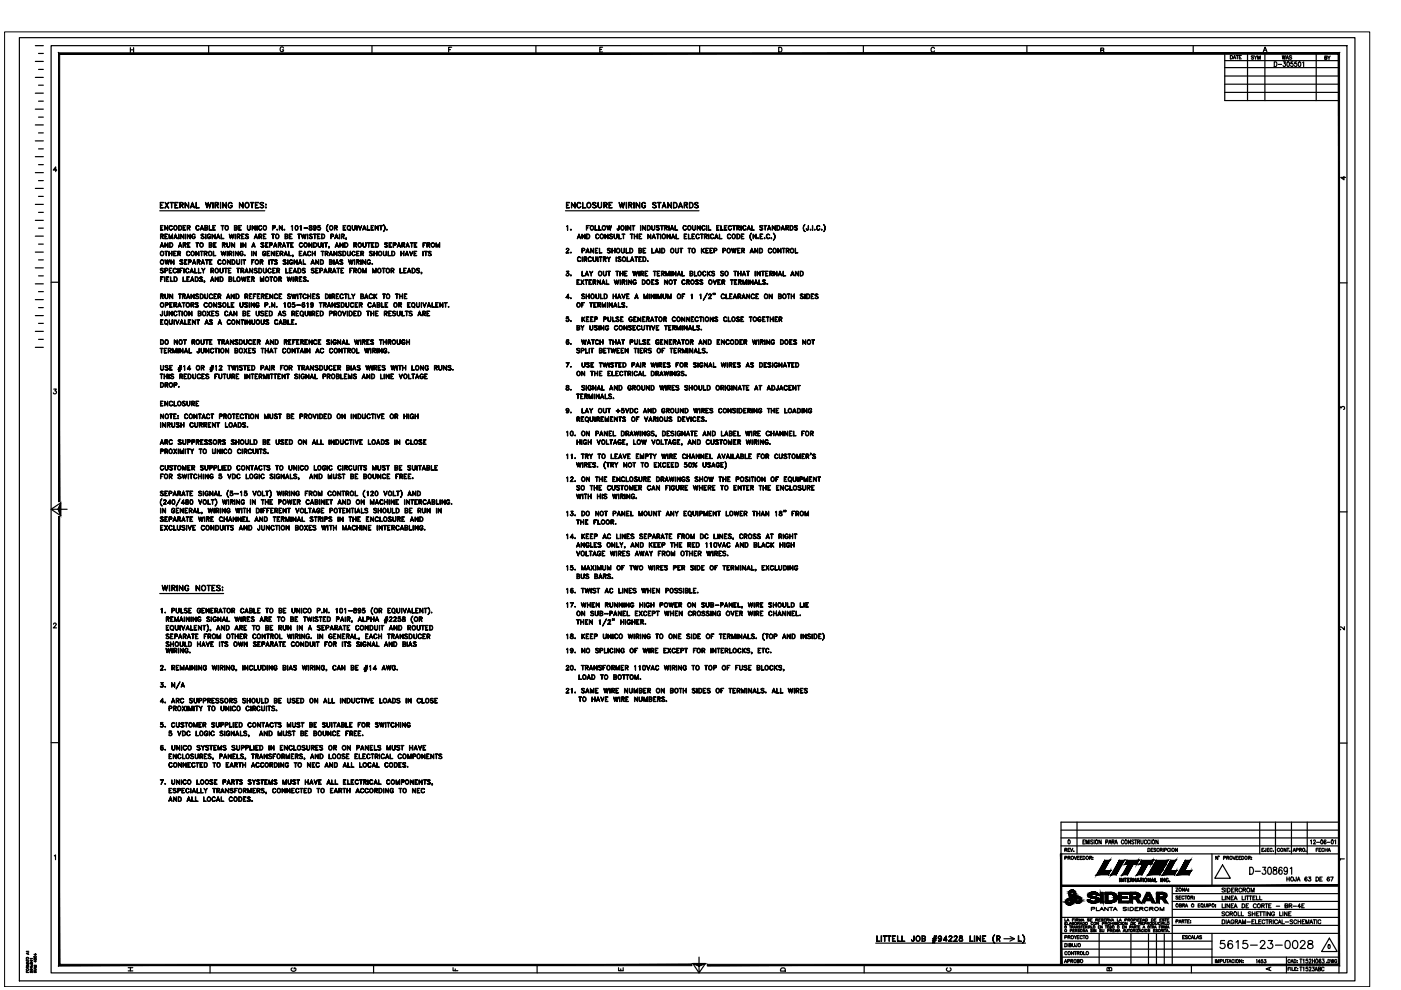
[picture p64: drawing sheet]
<svg xmlns="http://www.w3.org/2000/svg" width="297mm" height="210mm" viewBox="0 0 297 210" stroke-linecap="round" stroke-linejoin="round" font-family="sans-serif">
<g fill="none" stroke="#000" stroke-width=".25">
<path d="M4.1 8h283.2v200h-283.2zM7.5 19.8h1.7M7.5 16.4h1.7M7.5 13h1.7M7.5 9.7h1.7M8.2 18.1h1M8.2 14.7h1M8.2 11.3h1M10.8 9.7h274.8v196.6h-274.8zM27.6 10.1v1M27.6 10.6h.7M28.3 10.1v1"/>
<path d="M44.2 9.7v1.6M60.1 10.2a.37 .37 0 0 0-.4-.3 .37 .37 0 0 0-.3 .4v.3a.36 .36 0 0 0 .4 .4 .36 .36 0 0 0 .3-.4h-.2M78.9 9.7v1.6M95.1 10.5h.4M95.8 10h-.7v1M113.6 9.7v1.6M127.2 10.5h.4M127.8 10h-.6v1h.6M148.3 9.7v1.6M165.1 10h.3a.54 .54 0 0 1 .4 .5 .54 .54 0 0 1-.4 .5h-.3zM183 9.7v1.6M198.1 10.3a.37 .37 0 0 0-.4-.3 .37 .37 0 0 0-.3 .4v.3a.37 .37 0 0 0 .3 .3 .37 .37 0 0 0 .4-.2"/>
<path d="M217.7 9.7v1.6M233.4 10.7l.5-.1 .1-.3-.6-.1v1l.6-.1v-.4h-.2M253 9.7v1.6M259.7 19.6h24.2M259.7 17.9h24.2M259.7 16.1h24.2M259.7 14.3h24.2M259.7 12.9h24.2M260.9 11.8a.37 .37 0 0 1 .4 .3 .37 .37 0 0 1-.4 .4zM261.5 12.5l.2-.7 .3 .7M261.6 12.3h.3M262.1 11.8h.5"/>
<path d="M262.3 11.8v.7M262.8 12.1h.2M263.2 11.8h-.4v.7h.4M264.5 11.3v10M265.8 11.9h-.5l.5 .4-.1 .2-.4-.1M265.9 11.8l.3 .4v.4M266.5 11.8l-.3 .4M266.7 12.6v-.8l.2 .8 .3-.8v.8M267.8 11l.4-1 .4 1M268 10.7h.5M268.2 11.3v10M270.2 13.1a.51 .51 0 0 1 .5 .5 .51 .51 0 0 1-.5 .5z"/>
<path d="M271 13.7h.7M271.9 11.8l.1 .8 .2-.8 .2 .8 .1-.8M272.1 13.1h.4l-.2 .4a.3 .3 0 0 1 .3 .4 .3 .3 0 0 1-.6 0M272.7 12.6l.2-.8 .3 .8M272.8 12.3h.3M273 13.2l.1-.1a.58 .58 0 0 1 0 1l-.3-.4zM273.9 11.9l-.5-.1-.1 .2 .5 .2 .1 .2-.2 .2-.4-.2M274.1 13.1h-.4v.4a.3 .3 0 0 1 .4 .1 .3 .3 0 0 1 0 .4 .3 .3 0 0 1-.5-.1M274.9 13.1h-.4v.4a.3 .3 0 0 1 .4 .1 .3 .3 0 0 1 0 .4 .3 .3 0 0 1-.5-.1M275.4 13.2l.1-.1a.58 .58 0 0 1 0 1l-.2-.4zM276.2 13.3l.2-.2v1M279.1 11.3v10"/>
<path d="M280.9 12.2h.4v-.3h-.4v.7l.4-.1-.1-.3M281.5 11.9l.3 .3v.4M282 11.9l-.2 .3M283.9 11.3h-24.2v10h24.2M7.5 39.9h1.7M7.5 36.6h1.7M7.5 33.2h1.7M7.5 29.9h1.7M7.5 26.5h1.7M7.5 23.1h1.7M8.2 38.3h1M8.2 34.9h1"/>
<path d="M8.2 31.6h1M8.2 28.2h1M8.2 24.8h1M8.2 21.4h1M12 36.1h-.7l.5-.7v1M284.9 37.4v.7l-.6-.5h1M7.5 53.5h1.7M7.5 50.1h1.7M7.5 56.8h1.7M7.5 46.7h1.7M7.5 43.3h1.7M8.2 58.5h1"/>
<path d="M8.2 55.1h1M8.2 51.8h1M8.2 48.4h1M8.2 45h1M8.2 41.6h1M10.8 59.8h1.7M33.9 44.7h22.2M34 42.9h.6l-.6 .1v1l.6 .1h-.6zM34 47.8h.6l-.5 .1v.9h.5h-.6zM34 58.7h.6h-.5v1zM34 43.5h.4h-.4M34 52.2h.6"/>
<path d="M34.1 56.9h.3l.2 .2-.2-.2-.4 .2 .1 .1 .4 .2v.4l-.5-.1h.6l-.1-.3-.5-.2zM34.1 48.3h.3h-.3M34.1 50.1l.4-.1v-.3h-.4l-.1 .9v-1l.6 .1-.1 .4-.4 .1M34.1 59.2h.3h-.3M34.3 51.5l.4 .9-.4-.8-.3 .8zM34.3 50.2l.3 .4-.2-.4M34.9 58.7v1zM34.9 47.8l.6 .8 .1-.8v1l-.6-.9-.1 .9zM35 51.5l.6 .8v-.8v.9l-.6-.8v.8zM35 49.6h.5l-.5 .1v.8l.5 .1h-.5zM35 53.3h.6zM35 55.1l.2 .8 .3-.8 .2 .8 .2-.8-.2 .9-.2-.8-.3 .8z"/>
<path d="M35 42.9l.8 1.2zM35 57.3h.5v-.3l-.5-.1v1v-1h.5v.4l-.5 .1M35 50.1h.3l-.3 .1M35.2 53.3v.9l.1-.9M35.3 58.7h.5h-.5v.9l.5 .1h-.5zM35.3 59.2h.3h-.3M35.7 42.9l-.7 1.2zM35.8 53.3l.1 .9zM35.9 49.6l.3 .8 .4-.8v1l-.1-.7-.3 .7-.3-.7v.7zM35.9 53.7h.5M35.9 53.8h.5M35.9 56.9h.5h-.5v.9l.5 .1h-.5z"/>
<path d="M35.9 57.3h.3l-.3 .1M35.9 47.9l.4-.1 .2 .2a.34 .34 0 0 0-.4-.1 .34 .34 0 0 0-.2 .3l.3 .6 .3-.3a.38 .38 0 0 1-.5 .3 .38 .38 0 0 1-.1-.6zM36 51.5h.3a.53 .53 0 0 1 .3 .5 .53 .53 0 0 1-.3 .4h-.3zM36 51.5h.3a.47 .47 0 0 1 .3 .4 .47 .47 0 0 1-.3 .5h-.3zM36 42.9l.7 .1zM36.2 58.7v.9l.5 .1h-.5zM36.2 55.1l.6 .8 .1-.8v.9l-.6-.8-.1 .8zM36.4 43v1.1v-1.1M36.4 53.3v.9zM36.8 53.3h.6h-.5v.9h.5h-.6zM36.9 53.7h.2l-.2 .1M36.9 56.9h.3l.2 .2a.35 .35 0 0 0-.4-.2 .35 .35 0 0 0-.3 .4v.2a.37 .37 0 0 0 .3 .3 .37 .37 0 0 0 .4-.2 .38 .38 0 0 1-.4 .3 .38 .38 0 0 1-.3-.4z"/>
<path d="M36.9 58.7h.4a.54 .54 0 0 1 .3 .5 .54 .54 0 0 1-.3 .5h-.4zM37 58.7a.49 .49 0 0 1 .5 .3 .49 .49 0 0 1-.1 .6h-.4zM37 50.4h.5M37 47.9a.46 .46 0 0 1 .6 .4 .46 .46 0 0 1-.6 .5l-.2-.4zM37 50.3h.5M37.1 43l.7-.1h-.7v1.2h.7l-.7-.1M37.1 43.5h.4h-.4M37.2 49.6l.4 1-.4-.8-.3 .8zM37.7 56.9l.1 1zM37.7 53.7h.5v-.3l-.5-.1v.9v-.9l.5 .1v.3l-.5 .1M37.9 47.8a.51 .51 0 0 1 .6 .5 .51 .51 0 0 1-.6 .5zM37.9 49.6v1z"/>
<path d="M37.9 47.9a.46 .46 0 0 1 .6 .4 .46 .46 0 0 1-.6 .5zM37.9 52.2h.6M38 53.8l.3 .4-.3-.4M38.1 56.9h.6h-.5v1zM38.1 55.2l.3-.1 .4 .1a.31 .31 0 0 0-.4-.1 .31 .31 0 0 0-.2 .3l.5 .2 .1 .3-.2 .1-.5-.1a.3 .3 0 0 0 .4 .1 .3 .3 0 0 0 .2-.3l-.5-.3zM38.2 57.3h.3l-.3 .1M38.2 51.5l.4 .9-.4-.8-.4 .8zM38.2 43.5l.5-.1 .1-.2-.6-.2-.1 1.1v-1.2l.7 .1v.4l-.6 .1M38.3 49.6l.6 .8v-.8v1l-.5-.8-.1 .8zM38.5 43.5l.4 .6-.4-.6M38.8 47.8h.6l-.5 .1v.9h.5h-.6zM38.8 58.7l.1 .9 .5 .1h-.6z"/>
<path d="M38.9 48.3h.3h-.3M38.9 51.9h.3l.2-.3-.5-.1-.1 .9v-.9h.6l-.1 .4-.4 .1M39 56.9v1zM39.1 52l.4 .4-.3-.4M39.1 55.1h.6h-.5v.9h.5h-.6zM39.2 55.5l.2 .1zM39.2 42.9l.8 1v-1v1.2l-.7-1-.1 1zM39.3 49.6v1zM39.5 56.9h.4l.1 .2a.33 .33 0 0 0-.3-.2 .33 .33 0 0 0-.3 .4v.2a.34 .34 0 0 0 .3 .3 .34 .34 0 0 0 .3-.2 .38 .38 0 0 1-.4 .3 .38 .38 0 0 1-.3-.4zM39.7 58.7h.5h-.6v1h.6l-.5-.1M39.7 59.2h.2h-.2M39.7 49.6l.6 .8v-.8v1l-.5-.8-.1 .8z"/>
<path d="M39.7 53.3h.3l.2 .2a.34 .34 0 0 0-.3-.2 .34 .34 0 0 0-.3 .3v.3a.34 .34 0 0 0 .3 .3 .34 .34 0 0 0 .3-.2 .35 .35 0 0 1-.4 .2 .35 .35 0 0 1-.3-.3zM39.8 51.5h.5h-.5v.9h.5h-.5zM39.8 48.3l.4-.1v-.3h-.4l-.1 .9v-1l.6 .1-.1 .4h-.4M39.8 51.9h.3l-.3 .1M40 48.3l.3 .5-.3-.5M40 55.1h.4l.2 .2-.1 .2-.5 .1 .5-.2v-.2l-.5-.1v.9zM40.3 57.6h.6M40.4 57.6h.5M40.5 59.5h.5M40.5 43.8h.6M40.5 59.4h.5M40.6 56.9l.4 1-.4-.8-.3 .8z"/>
<path d="M40.8 58.7l.3 1-.3-.8-.4 .8zM40.8 42.9l.4 1.2-.4-1-.5 1zM40.9 49.7l.2-.1 .3 .3a.34 .34 0 0 0-.4-.2 .34 .34 0 0 0-.3 .3v.2a.3 .3 0 0 0 .3 .3 .3 .3 0 0 0 .3-.3h-.2h.3a.35 .35 0 0 1-.4 .4 .35 .35 0 0 1-.3-.4zM40.9 55.8h.5M41.1 55.1l.4 .9-.4-.8-.3 .8zM41.3 56.9v.9l.5 .1h-.5zM41.4 58.7a.51 .51 0 0 1 .6 .5 .51 .51 0 0 1-.6 .5zM41.4 58.7a.46 .46 0 0 1 .6 .5 .46 .46 0 0 1-.6 .4zM41.5 51.5h.6zM41.5 53.3l.6 .8 .1-.8v.9l-.6-.8-.1 .8zM41.6 42.9v1.1l.6 .1h-.6zM41.7 47.9l.3-.1 .2 .2a.34 .34 0 0 0-.4-.1 .34 .34 0 0 0-.2 .3v.2a.33 .33 0 0 0 .2 .4 .33 .33 0 0 0 .4-.3 .38 .38 0 0 1-.5 .3 .38 .38 0 0 1-.2-.6z"/>
<path d="M41.8 51.5v.9v-.9M41.8 55.1h.4l.2 .2v.2l-.5 .1 .5-.2-.1-.2-.4-.1v.9zM42.1 56.9v.9l.5 .1h-.5zM42.1 55.6l.3 .4-.3-.4M42.3 58.9l.2-.2 .5 .2-.5-.2-.1 .3a.51 .51 0 0 1 .4 .6l-.5-.1a.3 .3 0 0 0 .4 .2 .3 .3 0 0 0 .1-.4zM42.5 53.3h.6zM42.5 48.5h.6M42.6 48.5h.5M42.6 49.8l.2-.2 .5 .2h-.6l.6 .5-.2 .3-.5-.2h.6v-.2l-.5-.2zM42.7 53.3v.9l.1-.9M42.7 55.8h.6M42.8 55.8h.4"/>
<path d="M42.8 47.8l.4 1-.4-.9-.3 .9zM43 55.1l.3 .9-.3-.8-.4 .8zM43.1 57.3l.4-.4-.4 .4v.6v-.6l-.3-.4 .3 .4M43.3 59.6h.1M43.3 53.7h.5v-.3l-.5-.1v.9v-.9l.6 .1-.1 .3-.5 .1M43.3 59.8v-.3v.4M43.3 59.7h.1M43.5 48.3l.4-.1v-.3h-.4v.9l.4-.1v-.3l-.4-.1M43.6 55.1h.6zM43.6 42.9l.3 1 .3-1 .3 1 .3-1-.3 1.2-.3-1-.3 1zM43.6 49.6v1zM43.6 53.8l.3 .4z"/>
<path d="M43.8 48.3l.2 .2-.1 .3h-.5v-1l.6 .1v.3l-.2 .1M43.8 55.1l.1 .9zM44.1 49.8l.3-.2 .3 .3a.34 .34 0 0 0-.4-.2 .34 .34 0 0 0-.3 .3v.2a.3 .3 0 0 0 .3 .3 .3 .3 0 0 0 .3-.3h-.2h.3a.35 .35 0 0 1-.4 .4 .35 .35 0 0 1-.3-.4zM44.4 47.8v1h.5h-.5zM44.4 51.9l.5-.1v-.3h-.5v.9l.5-.1v-.3h-.5M44.4 55.1h.6h-.5v.9h.5h-.6zM44.5 55.5l.2 .1zM44.7 57.3h.5v-.3l-.5-.1v1v-1h.5v.4l-.5 .1M44.7 51.9l.3 .2-.1 .2-.5 .1v-.9h.5l.1 .3-.3 .2M44.7 59.5h.6M44.8 59.4h.4M45 57.4l.3 .5-.3-.5"/>
<path d="M45 49.6l.6 .8v-.8v1l-.6-.8v.8zM45 58.7l.4 1-.4-.8-.4 .8zM45.1 47.8h.6l-.5 .1v.9h.5h-.6zM45.1 42.9l.1 1.2zM45.2 48.3h.3h-.3M45.2 53.3l.1 .9h.5h-.6zM45.3 51.5h.5h-.5v.9h.5h-.5M45.3 51.9h.3l-.3 .1M45.6 58.7l.6 .8 .1-.8v1l-.6-.8-.1 .8zM45.7 43.5l.5-.1v-.4h-.5l-.1 1.1v-1.2l.7 .1-.1 .5h-.5M45.9 43.5l.4 .6-.3-.6M46 50.4h.6"/>
<path d="M46.1 50.3h.4M46.3 49.6l.4 1-.4-.8-.4 .8zM46.3 55.2l.4-.1 .2 .2a.34 .34 0 0 0-.4-.2 .34 .34 0 0 0-.3 .3v.3a.34 .34 0 0 0 .3 .3 .34 .34 0 0 0 .4-.2 .35 .35 0 0 1-.4 .2 .35 .35 0 0 1-.3-.3zM46.7 56.9v.7l.2 .2 .3-.1 .1-.8-.1 .9-.5-.1zM46.7 58.7h.3a.54 .54 0 0 1 .3 .5 .54 .54 0 0 1-.3 .5h-.3zM46.7 58.7a.49 .49 0 0 1 .5 .3 .49 .49 0 0 1-.1 .6h-.4zM46.7 42.9l.1 1.2zM46.9 47.8l.6 .1zM46.9 53.3l.3 .8 .2-.8 .2 .8 .3-.8-.3 .9-.2-.8-.2 .8zM46.9 49.6v.9l.6 .1h-.6zM47.2 47.9v.9v-.9M47.2 51.9l.5-.1v-.3h-.5v.9v-.9h.5v.4l-.5 .1"/>
<path d="M47.2 42.9l.7 1 .1-1v1.2l-.7-1-.1 1zM47.4 52l.4 .4zM47.6 56.9h.6zM47.8 56.9v1l.1-1M47.9 47.9a.46 .46 0 0 1 .5 .4 .46 .46 0 0 1-.5 .5l-.2-.4zM48.1 51.5v.6l.2 .3 .3-.1 .1-.8v.6l-.3 .3-.3-.1zM48.2 53.3v.9zM48.2 55.1l.6 .8 .1-.8v.9l-.6-.8-.1 .8zM48.5 56.9h.5h-.6v1h.6l-.5-.1M48.5 57.3h.3l-.3 .1M48.5 43.1l.4-.2 .3 .3a.45 .45 0 0 0-.6-.2 .45 .45 0 0 0-.2 .6 .36 .36 0 0 0 .4 .4 .36 .36 0 0 0 .3-.4h-.2h.3a.46 .46 0 0 1-.5 .5 .46 .46 0 0 1-.3-.7zM48.6 49.6l.3 .8 .2-.8 .2 .8 .3-.8-.3 1-.2-.8-.2 .8z"/>
<path d="M48.6 53.7h.5v-.3l-.5-.1v.9v-.9l.5 .1v.3l-.5 .1M48.6 59.2l.5-.1v-.3l-.5-.1v.9h.5v-.3l-.5-.1M48.9 53.8l.2 .4zM48.9 59.2l.2 .1v.3l-.5 .1v-1h.5v.3l-.2 .2M49.1 51.5l.6 .8v-.8v.9l-.6-.8v.8zM49.2 55.1h.3a.54 .54 0 0 1 .3 .4 .54 .54 0 0 1-.3 .5h-.3zM49.2 55.1h.3a.47 .47 0 0 1 .3 .5 .47 .47 0 0 1-.3 .4h-.3zM49.5 53.3v.9zM49.5 58.7v.9l.5 .1h-.5zM49.7 47.9l.5 .1v.2l-.5 .1M49.7 48.3l.5 .2-.1 .3h-.4M49.9 49.6v1z"/>
<path d="M49.9 53.3l.6 .8v-.8v.9l-.5-.8-.1 .8zM50.1 48.3l.2 .2-.1 .3h-.5v-1l.5 .1v.3l-.1 .1M50.2 55.1v.7l.3 .2 .2-.1 .1-.8-.1 .9-.5-.1zM50.2 56.9h.6zM50.3 50.1l.5-.1v-.3h-.5v.9v-1l.5 .1v.4l-.5 .1M50.5 56.9v1v-1M50.5 50.2l.4 .4zM50.6 47.8h.6l-.5 .1v.9h.5h-.6zM50.7 48.3h.2h-.2M50.8 42.9l.7 1v-1v1.2l-.7-1v1zM50.9 53.4l.4-.1 .2 .2a.34 .34 0 0 0-.3-.2 .34 .34 0 0 0-.3 .3v.3a.3 .3 0 0 0 .3 .3 .3 .3 0 0 0 .3-.3l-.2-.1h.2a.34 .34 0 0 1-.3 .4 .34 .34 0 0 1-.4-.3zM51.1 51.5v.9z"/>
<path d="M51.1 57.3h.5v-.3l-.5-.1v1v-1h.5l.1 .2-.1 .2-.5 .1M51.2 55.1v.9zM51.2 58.7l.2 .8 .3-.8 .2 .8 .3-.8-.3 1-.2-.8-.3 .8zM51.2 49.6h.6l-.5 .1v.8l.5 .1h-.6zM51.3 50.1h.2l-.2 .1M51.4 57.4l.3 .5-.3-.5M51.5 51.5l.6 .8v-.8v.9l-.6-.8v.8zM51.5 55.1h.6zM51.8 55.1v.9v-.9M51.9 54.1l.1 .1zM51.9 54.1h.1M52 57.6h.5"/>
<path d="M52 49.8l.3-.2 .4 .2a.33 .33 0 0 0-.3-.1 .33 .33 0 0 0-.3 .2l.4 .3 .2 .2-.2 .2-.5-.2a.3 .3 0 0 0 .4 .2 .3 .3 0 0 0 .2-.4l-.5-.2zM52 43.1a.52 .52 0 0 1 .8 .4 .52 .52 0 0 1-.8 .4zM52.3 56.9l.3 1-.3-.8-.4 .8zM52.5 47.8v.7l.2 .3 .3-.2 .1-.8-.1 1h-.3l-.2-.2zM52.5 58.7h.5h-.5v1h.5l-.5-.1M52.5 59.2h.3h-.3M52.9 56.9l.6 .8 .1-.8v1l-.6-.8-.1 .8zM53.1 42.9l.7 .1zM53.3 53.3l.1 .9zM53.3 55.1h.5h-.4v.9zM53.4 55.5l.2 .1zM53.4 59.2l.4-.1v-.3l-.4-.1-.1 1v-1h.5l.1 .2-.1 .3h-.4"/>
<path d="M53.4 43v1.1l.1-1.1M53.5 47.8l.6 .8v-.8v1l-.6-.9v.9zM53.5 52.2h.5M53.6 59.2l.3 .5-.3-.5M53.7 53.3l.6 .8 .1-.8v.9l-.6-.8-.1 .8zM53.8 51.5l.3 .9-.3-.8-.4 .8zM54 56.9h.3l.2 .2-.2-.2-.4 .2 .6 .4-.1 .3-.5-.1h.6l-.1-.3-.5-.2zM54 50.4h.5M54 50.3h.5M54.1 42.9h.7l-.6 .1v1l.6 .1h-.7zM54.2 43.5h.3h-.3M54.3 49.6l.3 1-.3-.8-.4 .8z"/>
<path d="M54.5 47.8v1zM54.9 56.9a.51 .51 0 0 1 .6 .5 .51 .51 0 0 1-.6 .5zM54.9 56.9a.46 .46 0 0 1 .6 .5 .46 .46 0 0 1-.6 .4zM54.9 50.1l.5-.1v-.3h-.5v.9v-1l.6 .1-.1 .4-.5 .1M55 47.9l.3-.1 .2 .2a.34 .34 0 0 0-.4-.1 .34 .34 0 0 0-.2 .3v.2a.33 .33 0 0 0 .2 .4 .33 .33 0 0 0 .4-.3 .38 .38 0 0 1-.5 .3 .38 .38 0 0 1-.2-.6zM55.1 43.1l.3-.2 .5 .2a.38 .38 0 0 0-.4-.1 .38 .38 0 0 0-.3 .3l.6 .2 .1 .4-.3 .2-.5-.2a.38 .38 0 0 0 .5 .1 .38 .38 0 0 0 .2-.4l-.6-.2zM55.2 50.2l.3 .4-.3-.4M55.2 55.1h.3l.3 .2-.1 .2-.5 .1 .5-.2v-.2l-.5-.1v.9zM55.2 58.7l.3 .8 .4-.8v1v-.7l-.4 .7-.3-.7v.7zM55.3 51.6l.2-.1 .5 .1-.5-.1-.1 .2a.54 .54 0 0 1 .5 .7h-.4l-.2-.1a.31 .31 0 0 0 .4 .1 .31 .31 0 0 0 .2-.3l-.5-.3zM55.4 55.6l.4 .4-.3-.4M55.8 56.9l.1 .7 .2 .2 .3-.1 .1-.8-.2 .9-.4-.1z"/>
<path d="M55.8 49.6h.6l-.5 .1v.8l.5 .1h-.6zM55.8 53.3h.4l.1 .2a.34 .34 0 0 0-.3-.2 .34 .34 0 0 0-.3 .3v.3a.3 .3 0 0 0 .3 .3 .3 .3 0 0 0 .3-.3l-.2-.1h.2a.34 .34 0 0 1-.3 .4 .34 .34 0 0 1-.3-.3zM55.9 50.1h.2l-.2 .1M56 47.9a.46 .46 0 0 1 .5 .4 .46 .46 0 0 1-.5 .5l-.2-.4zM56.3 51.5h.6h-.6v.9h.6h-.6zM56.3 44l.1-.1v.2zM56.3 51.9h.3l-.3 .1M56.3 43.3l.1 .2zM56.3 43.4h.1M56.3 44h.1M56.7 53.3h.5h-.6v.9h.6h-.5M56.7 53.7h.3l-.3 .1"/>
<path d="M57 56.9h.4l.1 .2a.33 .33 0 0 0-.4-.2 .33 .33 0 0 0-.2 .4v.2a.34 .34 0 0 0 .2 .3 .34 .34 0 0 0 .4-.2 .35 .35 0 0 1-.4 .3 .35 .35 0 0 1-.3-.4zM57 55.1l.1 .9zM57.2 51.9h.4l.1-.4h-.5v.9v-.9h.5v.4l-.5 .1M57.2 58.7h.6zM57.3 55.1h.7zM57.5 58.7v1zM57.5 53.3l.6 .8 .1-.8v.9l-.6-.8-.1 .8zM57.6 49.6l.6 .1zM57.6 55.1v.9l.1-.9M57.8 56.9h.6h-.5v.9l.5 .1h-.6zM57.8 48.3l.5-.1v-.3h-.5v.9v-1l.5 .1v.4h-.5M57.9 57.3h.2l-.2 .1"/>
<path d="M57.9 49.7v.9v-.9M58.1 52.2h.5M58.2 55.2l.2-.1 .4 .1h-.6l.6 .5-.1 .3-.5-.1h.6l-.1-.2-.4-.3zM58.4 51.5l.3 .9-.3-.8-.4 .8zM58.5 49.8l.2-.2a.45 .45 0 0 1 .5 .5 .45 .45 0 0 1-.6 .4l-.2-.3zM58.6 53.3h.5h-.6v.9h.6h-.5M58.6 53.7h.2l-.2 .1M58.7 57.3h.5v-.3l-.5-.1v1v-1h.5v.4l-.5 .1M58.7 48.7l.1 .1zM58.8 48.7h.1M59 57.4l.3 .5zM59.1 51.9l.4-.1v-.3h-.4l-.1 .9v-.9h.6l-.1 .4-.4 .1"/>
<path d="M59.1 59.2l.5-.1v-.3l-.5-.1v1v-1h.5l.1 .2-.1 .3h-.5M59.2 47.8l.6 .8 .1-.8v1l-.6-.9-.1 .9zM59.3 52l.3 .4-.2-.4M59.4 59.2l.3 .5-.3-.5M59.4 53.7h.5v-.3l-.5-.1v.9v-.9l.5 .1v.3l-.5 .1M59.7 53.8l.3 .4-.3-.4M59.9 52.2h.6M60 55.2l.3-.1 .4 .1a.31 .31 0 0 0-.4-.1 .31 .31 0 0 0-.2 .3l.4 .2 .2 .3-.2 .1-.5-.1a.3 .3 0 0 0 .4 .1 .3 .3 0 0 0 .2-.3l-.5-.3zM60.2 51.5l.4 .9-.4-.8-.3 .8zM60.2 48.7l.2 .1zM60.3 48.7h.1M60.3 54h.6"/>
<path d="M60.4 54h.4M60.5 49.6l.5 .1v.3l-.2 .2M60.5 49.6v1l.5-.1v-.3l-.2-.1M60.5 49.7l.5 .1v.2l-.5 .1M60.5 50.2l.5 .1v.2h-.5M60.6 56.9v.9l.5 .1h-.5zM60.6 53.3l.4 .9-.4-.8-.4 .8zM60.7 51.5h.6zM60.9 58.7l.2 .8 .2-.8 .3 .8 .2-.8-.2 1-.3-.8-.2 .8zM61 55.1v.9zM61 51.5l.1 .9zM61.2 53.3l.1 .9h.5h-.6z"/>
<path d="M61.3 56.9h.6h-.5v.9l.5 .1h-.6zM61.3 49.6h.6l-.5 .1v.8l.5 .1h-.6zM61.4 57.3h.3l-.3 .1M61.4 50.1h.3l-.3 .1M61.5 55.2l.3-.1 .3 .2a.34 .34 0 0 0-.4-.1 .34 .34 0 0 0-.3 .2v.3a.3 .3 0 0 0 .3 .3 .3 .3 0 0 0 .3-.3h-.2h.3a.36 .36 0 0 1-.4 .4 .36 .36 0 0 1-.4-.4zM61.6 51.5h.6h-.5v.9h.5h-.6zM61.7 51.9h.3l-.3 .1M61.8 48l.2-.2v1v-.9zM62.1 54.1h.1M62.1 54.4v-.3v.2l-.1 .1M62.1 54.2v.1M62.1 58.7l.1 1z"/>
<path d="M62.2 57.6h.6M62.3 57.6h.4M62.4 55.1l.5 .8 .1-.8v.9l-.6-.8v.8zM62.5 56.9l.4 1-.4-.8-.4 .8zM62.6 59.2l.4-.1v-.3l-.4-.1v1v-1h.4l.2 .2-.2 .3h-.4M62.7 47.9a.45 .45 0 0 1 .5 .4 .45 .45 0 0 1-.5 .5l-.1-.4zM62.7 48.7h.3M62.7 47.9h.3M62.7 47.9l-.1 .3 .1 .6M62.8 59.2l.4 .5-.3-.5M63 47.9l.2 .3-.2 .6M63.1 49.6l.6 .1z"/>
<path d="M63.2 56.9h.3a.54 .54 0 0 1 .3 .5 .54 .54 0 0 1-.3 .5h-.3zM63.2 56.9a.49 .49 0 0 1 .5 .3 .49 .49 0 0 1-.1 .6h-.4M63.4 49.7v.9l.1-.9M63.4 55.8h.5M63.5 53.3h.5h-.5v.9h.5h-.5zM63.5 58.7h.5h-.5v.9l.5 .1h-.5zM63.5 53.7h.3l-.3 .1M63.5 59.2h.3h-.3M63.5 51.6l.4-.1 .2 .2a.34 .34 0 0 0-.3-.2 .34 .34 0 0 0-.3 .3v.3a.34 .34 0 0 0 .3 .2 .34 .34 0 0 0 .3-.1 .34 .34 0 0 1-.4 .2 .34 .34 0 0 1-.2-.3zM63.6 48l.2-.2v1v-.9zM63.6 55.1l.4 .9-.4-.8-.3 .8zM63.9 49.6l.3 .8 .2-.8 .2 .8 .3-.8-.3 1-.2-.8-.2 .8z"/>
<path d="M64.2 56.9h.3l.2 .2-.2-.2-.4 .2 .1 .1 .4 .2v.4l-.5-.1h.6l-.1-.3-.5-.2zM64.3 55.1v.9h.5h-.5zM64.3 54h.6M64.4 58.7h.3l.2 .2-.4-.2-.2 .3a.51 .51 0 0 1 .5 .6l-.5-.1h.6l-.1-.2-.5-.3zM64.4 54h.4M64.4 48.3l.8 .1zM64.5 51.6l.2-.1a.45 .45 0 0 1 .5 .5 .45 .45 0 0 1-.6 .4l-.2-.3zM64.6 53.3l.4 .9-.4-.8-.4 .8zM65.2 49.6v1zM65.2 59.6h.2zM65.3 59.6h.1M65.4 53.3h.3l.2 .2a.34 .34 0 0 0-.4-.2 .34 .34 0 0 0-.3 .3v.3a.34 .34 0 0 0 .3 .3 .34 .34 0 0 0 .4-.2 .35 .35 0 0 1-.4 .2 .35 .35 0 0 1-.3-.3z"/>
<path d="M65.5 51.5l.6 .8v-.8v.9l-.6-.8v.8zM65.6 48.6l.1 .2M65.6 47.9a.39 .39 0 0 0 .5 .5v.2l-.2 .2-.3-.1v-.3a.39 .39 0 0 0 .5-.5zM65.6 47.9h.5M65.7 47.9v.2a.41 .41 0 0 1 .4 .2 .41 .41 0 0 1 0 .5h-.4a.31 .31 0 0 1-.2-.4 .31 .31 0 0 1 .4-.2l.1-.3M65.7 49.7l.5 .1h-.6l.6 .5-.2 .3-.4-.2h.6l-.1-.2-.5-.3zM66 55.8h.6M66.1 56.9h.3l.2 .2-.4-.2-.2 .2a.57 .57 0 0 1 .5 .7l-.5-.1a.31 .31 0 0 0 .4 .1 .31 .31 0 0 0 .1-.3l-.5-.3zM66.1 55.8h.4M66.1 48.6l-.1 .2M66.2 53.3l.1 .9zM66.3 53.7h.5"/>
<path d="M66.3 53.8h.5M66.3 55.1l.4 .9-.4-.8-.4 .8zM66.4 49.6l.7 .1zM66.5 51.5h.3a.51 .51 0 0 1 .4 .5 .51 .51 0 0 1-.4 .4h-.3zM66.5 48.2l.2 .2 .3-.2M66.5 48l.2-.1 .3 .1M66.5 48.7h.4M66.5 51.5h.3a.44 .44 0 0 1 .3 .6 .44 .44 0 0 1-.6 .3zM66.7 47.9l-.2 .2 .2 .3M66.7 49.7v.9l.1-.9M66.8 47.9l.2 .2-.2 .7M66.8 53.3v.9z"/>
<path d="M66.9 55.1l.6 .8 .1-.8v.9l-.6-.8-.1 .8zM67 56.9h.5h-.6v1h.6l-.5-.1M67 57.3h.3l-.3 .1M67 48.3a.3 .3 0 0 1-.5 0 .3 .3 0 0 1 0-.4 .3 .3 0 0 1 .5 0v.7l-.2 .2-.3-.2 .1 .2M67 48.1l-.2 .3M67.3 49.6h.6l-.5 .1v.8l.5 .1h-.6zM67.4 50.1h.2l-.2 .1M67.4 48.6l.1 .2M67.4 51.5l.1 .6 .2 .3 .4-.3v-.6v.6l-.3 .3-.3-.1zM67.8 48.2l.1 .2-.1 .4M67.9 57.3h.4v-.3l-.4-.1-.1 1v-1h.5v.4l-.4 .1M67.9 48.4l-.2-.2h-.3v-.4h.5l-.4 .1-.1 .3a.33 .33 0 0 1 .5 .1 .33 .33 0 0 1-.1 .4 .33 .33 0 0 1-.4-.1"/>
<path d="M67.9 48.5l-.2 .3-.3-.2M67.9 55.1a.51 .51 0 0 1 .7 .4 .51 .51 0 0 1-.7 .5zM68 55.1a.44 .44 0 0 1 .6 .5 .44 .44 0 0 1-.6 .4zM68.1 53.3h.6zM68.2 49.6a.51 .51 0 0 1 .7 .5 .51 .51 0 0 1-.7 .5zM68.2 49.7a.44 .44 0 0 1 .6 .4 .44 .44 0 0 1-.6 .4M68.4 53.3v.9v-.9M68.5 51.5v.9zM68.7 57.6h.6M68.8 51.5h.6zM68.8 57.6h.5M69 56.9l.4 1-.4-.8-.3 .8z"/>
<path d="M69 53.7h.4l.1-.2-.5-.2v.9v-.9l.5 .1v.3l-.5 .1M69.1 51.5v.9v-.9M69.2 53.8l.4 .4-.3-.4M69.4 47.7l.2-.1a.98 .98 0 0 0 0 1.5 .9 .9 0 0 1-.2-1.4zM69.7 57.3h.5v-.3l-.5-.1v1v-1h.5v.4l-.5 .1M69.7 52.3h.1M69.8 52.6l-.1-.3 .1 .2-.1 .1M69.8 52.4v.1M69.9 55.1l.5 .1v.2l-.2 .2 .2 .1v.3h-.5zM69.9 54h.5M69.9 55.1l.5 .1v.3h-.5l.5 .2v.3h-.5zM69.9 57.4l.4 .5-.3-.5"/>
<path d="M69.9 47.9a.44 .44 0 0 1 .7 .4 .44 .44 0 0 1-.5 .5l-.2-.4zM70.1 53.3l.4 .9-.4-.8-.3 .8zM70.2 50.1l.5-.1v-.3h-.5l-.1 .9v-1l.6 .1v.4l-.5 .1M70.6 57.6h.6M70.7 57.6h.4M70.8 53.3l.6 .8v-.8v.9l-.6-.8v.8zM70.8 55.1v.9zM70.9 56.9l.3 1-.3-.8-.4 .8zM71 48.3l.4-.1v-.3h-.4l-.1 .9v-1l.6 .1-.1 .4h-.4M71 50.4h.6M71.1 50.3h.4M71.2 52.2h.5"/>
<path d="M71.2 48.3l.3 .5-.3-.5M71.2 55.8h.5M71.3 49.6l.4 1-.4-.8-.3 .8zM71.4 56.9h.6zM71.4 51.5l.4 .9-.4-.8-.4 .8zM71.5 55.1l.3 .9-.3-.8-.4 .8zM71.7 56.9v1l.1-1M71.7 53.4l.3-.1 .4 .1h-.6l.6 .7-.3 .1-.4-.1a.3 .3 0 0 0 .4 .1 .3 .3 0 0 0 .2-.3zM72 49.6v1zM72.1 51.5l.6 .8v-.8v.9l-.6-.8v.8zM72.1 55.2l.2-.1 .4 .1h-.6l.5 .5v.3l-.5-.1h.5v-.2l-.5-.3zM72.3 56.9h.6h-.6v.9l.6 .1h-.6z"/>
<path d="M72.3 57.3h.3l-.3 .1M72.4 50.1l.5-.1v-.3h-.5v.9v-1l.5 .1v.4l-.5 .1M72.7 50.2l.3 .4-.3-.4M72.7 53.3h.3a.5 .5 0 0 1 .3 .4 .5 .5 0 0 1-.3 .5h-.3zM72.7 53.3h.3a.47 .47 0 0 1 .3 .4 .47 .47 0 0 1-.3 .5h-.3zM72.8 47.8h.5l-.5 .1v.9h.5h-.5zM72.8 48.3h.3h-.3M73.1 51.5h.3a.51 .51 0 0 1 .4 .5 .51 .51 0 0 1-.4 .4h-.3zM73.1 51.5h.3a.44 .44 0 0 1 .3 .4 .44 .44 0 0 1-.3 .5h-.3M73.4 50.5h.1M73.4 50.7v-.3v.3l-.1 .1M73.4 50.6v.1"/>
<path d="M73.7 53.3v.7l.2 .2 .3-.1 .1-.8-.1 .9-.5-.1zM73.8 47.9a.46 .46 0 0 1 .5 .4 .46 .46 0 0 1-.5 .5l-.2-.4zM73.9 55.1l.3 .8 .2-.8 .2 .8 .3-.8-.3 .9-.2-.8-.2 .8zM74 48.6l.3 .3zM74.1 56.9h.6h-.5v1zM74.2 57.3h.3l-.3 .1M74.7 47.8v.7l.2 .3 .4-.3v-.7v.7l-.2 .3-.4-.2zM74.7 53.4l.4-.1 .2 .2a.34 .34 0 0 0-.4-.2 .34 .34 0 0 0-.2 .3v.3a.34 .34 0 0 0 .2 .3 .34 .34 0 0 0 .4-.2 .38 .38 0 0 1-.4 .2 .38 .38 0 0 1-.3-.3zM75 57.3h.5v-.3l-.5-.1v1v-1h.5v.4l-.5 .1M75.1 51.9l.4-.1v-.3h-.4l-.1 .9v-.9h.6l-.1 .4-.4 .1M75.1 55.1l.1 .9zM75.3 57.4l.3 .5-.3-.5"/>
<path d="M75.3 52l.3 .4-.2-.4M75.6 55.1h.3l.3 .2-.1 .2-.5 .1 .5-.2v-.2l-.5-.1v.9zM75.6 53.3h.6h-.6v.9h.6h-.6zM75.6 47.8l.1 1zM75.6 53.7h.3l-.3 .1M75.9 55.6l.3 .4-.3-.4M76 51.6l.2-.1a.45 .45 0 0 1 .4 .5 .45 .45 0 0 1-.5 .4l-.2-.3zM76 47.8l.3 .8 .4-.8-.4 1zM76.5 55.1v.9zM76.5 53.7h.5v-.3l-.5-.1v.9v-.9l.5 .1v.3l-.5 .1M76.8 53.8l.3 .4-.3-.4M76.9 55.1l.6 .8 .1-.8v.9l-.7-.8v.8z"/>
<path d="M76.9 56.9l.4 .8 .3-.8v1v-.8l-.3 .8-.3-.8-.1 .8zM77 51.5v.8l.3 .1 .2-.1 .1-.8v.6l-.3 .3-.3-.1zM77 48.5h.6M77 48.5h.5M77.3 47.8l.3 1-.3-.9-.4 .9zM77.9 51.5h.6zM77.9 47.8v1h.5h-.5zM77.9 55.2l.4-.1 .2 .2a.34 .34 0 0 0-.3-.2 .34 .34 0 0 0-.3 .3v.3a.3 .3 0 0 0 .3 .3 .3 .3 0 0 0 .3-.3h-.2h.2a.34 .34 0 0 1-.3 .4 .34 .34 0 0 1-.3-.4zM78.1 51.5v.9l.1-.9M78.3 53.4l.2-.1 .5 .1-.5-.1-.1 .2a.54 .54 0 0 1 .5 .7l-.6-.1h.6v-.2l-.5-.3zM78.7 47.8h.5l-.5 .1v.9h.5h-.5zM78.7 51.5h.6h-.5v.9h.5h-.6z"/>
<path d="M78.7 48.3h.3h-.3M78.8 51.9h.3l-.3 .1M78.9 56h.1zM78.9 56h.1M79 56.9l.4 .8 .3-.8v1v-.8l-.3 .8-.4-.8v.8zM79.3 53.3v.9zM79.3 53.7h.6M79.3 53.8h.6M79.5 47.8l.6 .8 .1-.8v1l-.6-.9-.1 .9zM79.6 51.5h.4a.53 .53 0 0 1 .3 .5 .53 .53 0 0 1-.3 .4h-.4zM79.7 51.5h.3a.47 .47 0 0 1 .2 .4 .47 .47 0 0 1-.2 .5h-.3zM79.9 53.3v.9z"/>
<path d="M80.5 47.8l.6 .1zM80.7 47.9v.9l.1-.9M81 56.9h.6zM81.3 56.9v1l.1-1M81.3 47.6a.91 .91 0 0 1 0 1.5 .97 .97 0 0 0 0-1.5zM81.3 53.3v.7l.2 .2 .3-.1 .1-.8-.1 .9-.5-.1zM81.5 51.6l.2-.1 .5 .1h-.6l.6 .5-.2 .3-.5-.1h.6v-.2l-.5-.3zM82 48.7l.1 .1zM82 48.7h.1M82.3 53.3v.9h.5h-.5zM82.6 51.5h.5h-.6v.9h.6h-.5M82.6 51.9h.2l-.2 .1"/>
<path d="M83 57.3h.4v-.3l-.4-.1-.1 1v-1h.5l.1 .4-.5 .1M83.1 53.3h.3a.5 .5 0 0 1 .3 .4 .5 .5 0 0 1-.3 .5h-.3zM83.1 53.3h.3a.47 .47 0 0 1 .3 .4 .47 .47 0 0 1-.3 .5h-.3zM83.2 57.4l.3 .5-.3-.5M83.4 51.9h.4l.1-.3-.5-.1v.9v-.9h.5v.4l-.5 .1M84.3 52.2h.5M84.6 51.5l.4 .9-.4-.8-.4 .8zM84.8 56.9v.9l.5 .1h-.5zM85 53.3v.9zM85 53.7h.6M85 53.8h.6M85.3 51.9l.4-.1v-.3h-.4l-.1 .9v-.9h.6l-.1 .4-.4 .1"/>
<path d="M85.5 52l.3 .4-.2-.4M85.6 53.3v.9zM85.6 56.9h.5h-.5v.9l.5 .1h-.5zM85.6 57.3h.3l-.3 .1M86 54h.5M86.1 52.2h.6M86.3 53.3l.3 .9-.3-.8-.4 .8zM86.4 51.5l.4 .9-.4-.8-.3 .8zM86.5 57.6h.5M86.7 56.9l.4 1-.4-.8-.3 .8zM86.8 53.3l.4 .8 .3-.8-.3 .9zM87 51.5h.6z"/>
<path d="M87.2 51.5v.9l.1-.9M87.4 56.9h.3a.51 .51 0 0 1 .4 .5 .51 .51 0 0 1-.4 .5h-.3zM87.4 56.9a.49 .49 0 0 1 .6 .3 .49 .49 0 0 1-.2 .6h-.4zM87.8 53.3h.5h-.5v.9h.5h-.5zM87.8 51.5h.6h-.5v.9h.5h-.6zM87.8 53.7h.3l-.3 .1M87.9 51.9h.3l-.3 .1M88.4 56.9h.5v.2l-.3-.2-.3 .2 .5 .3 .1 .3-.2 .2-.4-.2a.3 .3 0 0 0 .4 .1 .3 .3 0 0 0 .2-.3l-.6-.3zM89.3 57.8h.1M89.4 58l-.1-.3v.4M89.4 57.9h.1M89.7 53.3v.9z"/>
<path d="M89.7 51.5h.6h-.6v.9zM89.7 51.9h.3l-.3 .1M90 53.3h.6zM90.3 53.3v.9v-.9M90.6 51.9h.3l.2-.3-.5-.1-.1 .9v-.9h.6l-.1 .4-.4 .1M90.8 52l.3 .4-.3-.4M90.9 53.3l.5 .1h-.6l.6 .5-.1 .3-.5-.1h.6l-.6-.5zM92.5 51.5l.3 .8 .4-.8v.9v-.7l-.4 .7-.3-.7v.7zM119.9 44.7h28.3M120.1 53.6h.6h-.7l.6-.7-.1-.2h-.3l-.1 .2v-.2h.4l.1 .3-.5 .6M120.1 58.3l.1 .1M120.1 42.9h.6l-.6 .1v1l.6 .1h-.6z"/>
<path d="M120.1 48l.3-.2v1l-.1-.9zM120.1 43.5h.4h-.4M120.3 57.9h.2a.32 .32 0 0 1 0 .6 .32 .32 0 0 1-.5-.2h.1M120.4 57.9l.2 .3-.2 .2M120.6 57.6l-.5-.1h.5l-.3 .4M120.6 57.5l-.4 .4 .4 .2M120.6 58.2l-.2 .2-.3-.1M120.9 48.7l.2 .1zM120.9 58.4h.2zM120.9 53.5l.2 .1zM121 48.7h.1M121 58.4h.1"/>
<path d="M121 53.5h.1M121.2 42.9l.7 1v-1v1.2l-.7-1v1zM122.3 59.3h.6l-.5 .1v.8l.5 .1h-.6zM122.4 59.8h.2h-.2M122.5 50.4h.5M122.5 43l.4-.1 .2 .3a.46 .46 0 0 0-.6-.2 .46 .46 0 0 0-.2 .6 .43 .43 0 0 0 .4 .4 .43 .43 0 0 0 .4-.2 .5 .5 0 0 1-.7 .2 .5 .5 0 0 1-.1-.8zM122.5 54.6l.4-.1 .2 .2a.37 .37 0 0 0-.5 0 .37 .37 0 0 0-.1 .5 .37 .37 0 0 0 .6 0v.1a.45 .45 0 0 1-.7-.1 .45 .45 0 0 1 .1-.6zM122.5 50.3h.5M122.8 49.6l.3 1-.3-.8-.4 .8zM123.1 59.3l.7 1zM123.4 57.5v.9l.6 .1h-.6zM123.4 49.6l.6 .8v-.8v1l-.6-.8v.8z"/>
<path d="M123.4 53.1h.5v-.4h-.5v.9v-1l.6 .1v.4l-.6 .1M123.4 54.5l.1 .9zM123.5 42.9l.1 1.1 .6 .1h-.7zM123.7 59.3l-.6 1zM123.9 54.9h.4v-.3l-.4-.1-.1 .9v-.9l.6 .1-.1 .3-.4 .1M124 59.3l.6 .1zM124.1 55l.3 .4zM124.2 58.2h.5M124.3 59.4v.9v-.9M124.3 53.4h.5M124.3 47.8h.6l-.5 .1v.9zM124.4 48.3h.3h-.3"/>
<path d="M124.4 49.6h.3a.51 .51 0 0 1 .4 .5 .51 .51 0 0 1-.4 .5h-.3zM124.4 57.5l.4 1-.4-.9-.3 .9zM124.4 49.7h.3a.5 .5 0 0 1 .3 .4 .5 .5 0 0 1-.3 .5h-.3zM124.5 43.1a.52 .52 0 0 1 .8 .4 .52 .52 0 0 1-.8 .4zM124.6 52.6l.3 1-.3-.8-.4 .8zM124.8 54.6l.4-.1 .2 .2a.37 .37 0 0 0-.5 0 .37 .37 0 0 0-.1 .5 .37 .37 0 0 0 .5 0v.1a.45 .45 0 0 1-.6-.1 .45 .45 0 0 1 .1-.6zM124.9 59.3h.5l-.5 .1v.8l.5 .1h-.5zM124.9 59.8h.3h-.3M125.2 47.9a.44 .44 0 0 1 .7 .4 .44 .44 0 0 1-.6 .5l-.2-.4zM125.2 52.6l.6 .9 .1-.9v1l-.6-.8-.1 .8zM125.3 58l.4-.5-.4 .5v.5v-.5l-.3-.5 .3 .5M125.6 43.1l.3-.2 .5 .2a.38 .38 0 0 0-.4-.1 .38 .38 0 0 0-.3 .3l.7 .3v.3l-.3 .2-.5-.2h.8l-.2-.3-.5-.2z"/>
<path d="M125.7 54.5l.1 .7 .2 .2 .3-.1 .1-.8-.2 .9-.4-.1zM125.8 59.8l.4-.1v-.3h-.4l-.1 .9v-1l.6 .1-.1 .4h-.4M126 59.8l.3 .5zM126.2 47.8v1h.5h-.5zM126.3 52.7l.4-.1h-.5v1h.5h-.4M126.3 53.1h.2l-.2 .1M126.4 49.7h.4l.2 .2a.34 .34 0 0 0-.4-.2 .34 .34 0 0 0-.3 .3v.2a.33 .33 0 0 0 .3 .4 .33 .33 0 0 0 .4-.2 .34 .34 0 0 1-.4 .2 .34 .34 0 0 1-.3-.4zM126.7 59.3l.6 .8v-.8v1l-.6-.8v.8zM126.7 54.5l.1 .9zM126.8 42.9v.9l.3 .2 .4-.1 .1-1-.1 1-.2 .2-.5-.2zM127 47.8v1h.5h-.5zM127 57.6l.1-.1a.47 .47 0 0 1 .5 .5 .47 .47 0 0 1-.6 .4l-.1-.3z"/>
<path d="M127 54.5h.6zM127.1 52.6v1h.5h-.5zM127.3 54.5v.9l.1-.9M127.8 47.9a.44 .44 0 0 1 .6 .4 .44 .44 0 0 1-.6 .5l-.1-.4zM127.9 57.5l.1 .7 .2 .2 .3-.2 .1-.7v.7l-.2 .2h-.3l-.2-.2zM127.9 59.3l.4 1-.4-.8-.3 .8zM128 54.9h.4v-.3l-.4-.1-.1 .9v-.9h.5l.1 .2-.1 .2-.4 .1M128.1 43.5l.5-.1 .1-.2-.6-.2-.1 1.1v-1.2l.7 .1v.4l-.6 .1M128.2 55l.3 .4-.3-.4M128.3 49.6l.6 .8v-.8v1l-.6-.8v.8zM128.4 43.5l.3 .6zM128.6 59.3v.9l.5 .1h-.5z"/>
<path d="M128.7 47.8l.2 .8 .3-.8 .2 .8 .2-.8-.2 1-.2-.9-.3 .9zM128.8 57.5l.6 .1zM128.9 52.7l.3-.1 .2 .2-.2-.1-.4 .1 .1 .2 .5 .2-.1 .4-.5-.1h.6l-.1-.3-.5-.2zM129 54.9l.4-.4-.3 .4v.5l-.1-.5-.3-.4 .4 .4M129.1 57.6v.9l.1-.9M129.1 42.9h.7l-.6 .1v1l.6 .1h-.7zM129.2 43.5h.3h-.3M129.3 49.7l.6 .1h-.6l.5 .4v.4h-.3l-.3-.2 .3 .2 .3-.2v-.2l-.5-.3zM129.8 52.6v1zM129.8 53.1h.5M129.8 53.2h.5M130.2 49.6l.1 .7 .2 .3 .2-.2 .2-.8v.7l-.2 .3h-.4l-.1-.3z"/>
<path d="M130.2 59.3l.3 .8 .2-.8 .2 .8 .3-.8-.3 1-.2-.8-.2 .8zM130.3 52.6l.1 1zM130.6 57.5l.5 .1zM130.6 54.5l.1 .9zM130.9 57.6v.9zM131 54.6l.2-.1 .5 .1h-.6v.2l.5 .3v.3l-.6-.1h.6v-.2l-.5-.3zM131.2 49.6v1h.5h-.5zM131.2 47.8l.1 .7-.3 .3-.1-.3 .1 .3 .2-.1zM131.2 42.9l.4 1 .2-1 .3 1 .3-1-.3 1.2-.3-1-.2 1zM131.4 57.5l.1 1zM131.5 59.3l.1 1zM131.5 58h.5"/>
<path d="M131.7 47.9a.44 .44 0 0 1 .7 .4 .44 .44 0 0 1-.6 .5l-.2-.4zM131.7 52.6l.1 .8 .2 .2 .3-.1 .1-.9-.2 1-.4-.1zM131.9 49.6l.6 .1zM132 59.8l.4-.1v-.3h-.4l-.1 .9v-1l.6 .1-.1 .4h-.4M132 57.5l.1 1zM132.2 49.7v.9v-.9M132.2 59.8l.3 .5-.3-.5M132.4 57.5h.6l-.5 .1v.8l.5 .1h-.6zM132.5 58h.3h-.3M132.7 47.8v1zM132.8 52.6v1h.5h-.5zM132.8 42.9v1.2z"/>
<path d="M132.8 59.3l.1 1zM133 54.5v.9h.5h-.5zM133.1 47.8l.5 .8 .1-.8v1l-.6-.9v.9zM133.2 59.3l.6 .8 .1-.8v1l-.6-.8-.1 .8zM133.3 43.5l.6-.1v-.2l-.2-.2h-.4v1.1v-1.2l.6 .1v.4l-.6 .1M133.5 52.6h.4a.54 .54 0 0 1 .3 .5 .54 .54 0 0 1-.3 .5h-.4zM133.6 52.7a.49 .49 0 0 1 .5 .3 .49 .49 0 0 1-.1 .5l-.4 .1zM133.6 49.6l.6 .1zM133.6 43.5l.4 .6zM133.8 55.2h.5M133.9 49.7v.9v-.9M134 47.8l.6 .1z"/>
<path d="M134 54.5l.4 .9-.4-.8-.4 .8zM134.2 57.5l.3 .8 .2-.8 .2 .8 .3-.8-.3 1-.2-.9-.2 .9zM134.2 47.9v.9l.1-.9M134.3 59.5l.4-.2 .2 .2a.34 .34 0 0 0-.4-.1 .34 .34 0 0 0-.3 .3v.2a.3 .3 0 0 0 .3 .3 .3 .3 0 0 0 .3-.3h-.1h.2a.35 .35 0 0 1-.3 .4 .35 .35 0 0 1-.4-.4zM134.4 42.9l.1 1.2zM134.5 49.6v1zM134.5 50.1h.6M134.5 50.2h.6M134.6 54.5h.6zM134.9 42.9l.7 1v-1v1.2l-.7-1v1zM134.9 54.5v.9zM135.1 49.6v1z"/>
<path d="M135.5 57.5v1zM135.5 54.5h.5h-.5v.9h.5h-.5zM135.5 53.1h.4v-.4h-.4v.9l.4-.1v-.3h-.4M135.5 49.6l.6 .1zM135.5 49.6v1h.6h-.5M135.5 54.9h.3l-.3 .1M135.6 50.1h.2l-.2 .1M135.8 47.8v1zM135.8 53.1l.3 .4-.6 .1v-1l.4 .1 .2 .2-.3 .3M135.9 58l.5-.1v-.3h-.5l-.1 .9v-1l.6 .1v.4h-.5M136.1 58l.3 .5zM136.1 43.1l.5-.2 .3 .3-.3-.2a.49 .49 0 0 0-.5 .6 .49 .49 0 0 0 .7 .3v-.3h-.2h.3l-.1 .3a.54 .54 0 0 1-.7-.1 .54 .54 0 0 1 0-.7z"/>
<path d="M136.2 59.3h.3a.51 .51 0 0 1 .3 .7 .51 .51 0 0 1-.6 .3zM136.2 47.8l.6 .8 .1-.8v1l-.6-.9-.1 .9zM136.2 59.4a.44 .44 0 0 1 .6 .4 .44 .44 0 0 1-.6 .4zM136.3 54.5h.4a.54 .54 0 0 1 .3 .5 .54 .54 0 0 1-.3 .4h-.4zM136.4 54.5a.49 .49 0 0 1 .5 .3 .49 .49 0 0 1-.1 .6h-.4zM136.4 52.7l.5-.1h-.5v1h.5h-.5M136.4 53.1h.3l-.3 .1M136.8 57.6l.5-.1h-.5v1M136.8 58h.3h-.3M136.8 58.4l.5 .1zM137.2 47.8a.51 .51 0 0 1 .7 .5 .51 .51 0 0 1-.7 .5zM137.2 59.4l.2-.1a.45 .45 0 0 1 .4 .6 .45 .45 0 0 1-.6 .3l-.1-.3z"/>
<path d="M137.3 47.9a.46 .46 0 0 1 .5 .4 .46 .46 0 0 1-.5 .5zM137.3 55.4h.1zM137.3 49.6l.6 .8 .1-.8v1l-.6-.8-.1 .8zM137.3 55.4h.1M138.1 59.3h.6l-.5 .1v.8l.5 .1h-.6zM138.2 47.8v.7l.3 .3 .2-.2 .1-.8-.1 1-.5-.2zM138.2 52.6v1h.5h-.5zM138.2 59.8h.2h-.2M138.3 43.1l.3-.2 .5 .2a.38 .38 0 0 0-.4-.1 .38 .38 0 0 0-.2 .3l.5 .2 .1 .4-.2 .2-.6-.2a.38 .38 0 0 0 .5 .1 .38 .38 0 0 0 .2-.4l-.5-.2zM138.3 50.4h.6M138.4 50.3h.4M138.5 57.5l.6 .1z"/>
<path d="M138.6 49.6l.4 1-.4-.8-.4 .8zM138.8 57.6v.9v-.9M138.9 59.5l.3-.2 .4 .2-.4-.1-.2 .1a.54 .54 0 0 1 .5 .7l-.3 .1-.3-.2a.3 .3 0 0 0 .4 .2 .3 .3 0 0 0 .2-.4zM139 53.4h.5M139.1 47.9l.3-.1 .4 .1h-.6l.1 .3 .4 .2v.4h-.5l-.1-.2 .5 .2 .1-.3-.5-.3zM139.1 49.6l.6 .1zM139.2 52.6l.4 1-.4-.8-.3 .8zM139.4 57.5h.5l-.5 .1v.8l.5 .1h-.5zM139.4 58h.3h-.3M139.4 49.7v.9l.1-.9M139.4 42.9l.7 .1zM139.7 43v1.1l.1-1.1"/>
<path d="M139.9 52.6v1zM140 47.8l.6 .1zM140 49.6l.1 1zM140.3 47.9v.9v-.9M140.3 58l.5-.1v-.3h-.5v.9v-1l.5 .1v.4h-.5M140.3 52.6h.3a.54 .54 0 0 1 .3 .5 .54 .54 0 0 1-.3 .5h-.3zM140.3 52.7a.49 .49 0 0 1 .6 .3 .49 .49 0 0 1-.1 .5l-.5 .1zM140.5 49.8l.2-.2a.47 .47 0 0 1 .4 .6 .47 .47 0 0 1-.6 .4l-.1-.4zM140.5 43.8h.6M140.5 58l.3 .5-.3-.5M140.8 42.9l.4 1.2-.4-1-.4 1zM140.9 59.3l.6 .8v-.8v1l-.6-.8v.8z"/>
<path d="M140.9 48.3l.5-.1v-.3h-.5v.9v-1l.5 .1v.4h-.5M141.1 48.3l.4 .5-.3-.5M141.1 57.5l.4 .8 .4-.8v1v-.8l-.4 .8-.3-.8-.1 .8zM141.4 49.6l.6 .8 .1-.8v1l-.6-.8-.1 .8zM141.6 42.9l.7 1 .1-1v1.2l-.8-1v1zM141.8 47.8l.1 1zM142.2 48.5h.5M142.2 57.5l.1 1zM142.5 50.4h.5M142.5 47.8l.3 1-.3-.9-.4 .9zM142.5 50.3h.5M142.7 57.5l.6 .8v-.8v1l-.6-.9v.9z"/>
<path d="M142.7 49.6l.4 1-.4-.8-.3 .8zM142.8 59.3l.6 .1zM142.8 42.9a.65 .65 0 0 1 .7 .3 .65 .65 0 0 1 0 .7l-.7 .2zM142.8 43h.4a.54 .54 0 0 1 .3 .5 .54 .54 0 0 1-.3 .5h-.4zM143 59.4v.9l.1-.9M143.1 47.8l.1 1h.5h-.6zM143.2 52.6l.1 .8 .2 .2 .3-.1v-.9l-.1 1-.4-.1zM143.3 49.6l.1 1h.5h-.6zM143.7 58.2h.5M143.9 57.5l.4 1-.4-.9-.3 .9zM144 43.8h.6M144.1 52.6l.6 .1z"/>
<path d="M144.3 42.9l.4 1.2-.4-1-.5 1zM144.4 52.7v.9v-.9M144.6 57.5v.9l.5 .1h-.5zM144.7 59.4l.3-.1 .2 .2a.34 .34 0 0 0-.3-.1 .34 .34 0 0 0-.3 .3v.2a.34 .34 0 0 0 .3 .3 .34 .34 0 0 0 .3-.1 .35 .35 0 0 1-.4 .2 .35 .35 0 0 1-.2-.4zM144.9 47.9l.4-.1 .2 .2a.37 .37 0 0 0-.6 .1 .37 .37 0 0 0 .1 .5 .37 .37 0 0 0 .5-.1v.1a.44 .44 0 0 1-.7 0 .44 .44 0 0 1 .1-.7zM145.1 49.6h.5l-.5 .1v.9h.5h-.5zM145.1 50.1h.3l-.3 .1M145.1 43.5l.6-.1v-.4h-.6v1.1v-1.2h.4l.3 .3-.1 .3h-.6M145.4 43.5l.4 .6-.3-.6M145.6 59.8l.5-.1v-.3h-.5v.9v-1l.5 .1v.4h-.5M145.8 59.8l.4 .5-.3-.5M145.9 47.9a.44 .44 0 0 1 .6 .4 .44 .44 0 0 1-.5 .5l-.2-.4z"/>
<path d="M145.9 52.6l.6 .1zM146 49.6v1h.5h-.5zM146.1 52.7v.9l.1-.9M146.2 42.9a.65 .65 0 0 1 .7 .3 .65 .65 0 0 1 0 .7l-.7 .2zM146.2 43h.4a.54 .54 0 0 1 .3 .5 .54 .54 0 0 1-.3 .5h-.4zM146.3 58l.5-.1v-.3h-.5v.8h.5v-.3l-.5-.1M146.7 58l.2 .2-.1 .2-.5 .1v-1l.6 .1v.3l-.2 .1M146.7 49.6h.6l-.5 .1v.9h.5h-.6zM146.8 50.1h.3l-.3 .1M146.8 47.8l.1 .7 .2 .3 .3-.2v-.8l-.1 1-.4-.2zM147.2 57.5l.1 .9 .5 .1h-.6zM147.3 43.1l.3-.2 .4 .2h-.7l.2 .3 .5 .2v.3l-.2 .2-.5-.2a.38 .38 0 0 0 .4 .1 .38 .38 0 0 0 .3-.4l-.6-.2z"/>
<path d="M147.4 59.5l.3-.2 .4 .2h-.6l.6 .5-.2 .3-.5-.2h.6v-.2l-.5-.2zM147.7 49.7h.4l.2 .2a.34 .34 0 0 0-.4-.2 .34 .34 0 0 0-.3 .3v.2a.33 .33 0 0 0 .3 .4 .33 .33 0 0 0 .4-.2 .34 .34 0 0 1-.4 .2 .34 .34 0 0 1-.3-.4zM147.8 47.8l.6 .8 .1-.8v1l-.6-.9-.1 .9zM148 57.6h.2a.44 .44 0 0 1 .5 .4 .44 .44 0 0 1-.7 .3zM148.4 59.5l.2-.2 .4 .2-.4-.1-.2 .1a.54 .54 0 0 1 .5 .7l-.3 .1-.2-.2a.31 .31 0 0 0 .3 .1 .31 .31 0 0 0 .2-.3l-.4-.2zM148.5 49.6l.6 .1zM148.7 52.6l.1 1zM148.8 49.7v.9zM148.9 47.9l.3-.1 .3 .2a.34 .34 0 0 0-.4-.1 .34 .34 0 0 0-.3 .3v.2a.33 .33 0 0 0 .3 .4 .33 .33 0 0 0 .4-.3 .38 .38 0 0 1-.6 .3 .38 .38 0 0 1-.1-.6zM148.9 53.1l.5 .5-.5-.5M149.1 57.6l.3-.1 .2 .2-.2-.1a.44 .44 0 0 0-.4 .4 .44 .44 0 0 0 .4 .4l.2-.2-.1 .2a.48 .48 0 0 1-.5-.2 .48 .48 0 0 1 .1-.6zM149.3 52.6l-.5 .6z"/>
<path d="M149.4 50.1h.5v-.4h-.5v.9v-1l.5 .1v.4l-.5 .1M149.6 50.2l.3 .4-.3-.4M149.6 52.6h.6l-.5 .1v.9h.5h-.6zM149.7 53.1h.3l-.3 .1M149.8 47.8l.1 1zM150 57.5v1zM150.2 57.9l.4 .6-.4-.6M150.2 47.8v1h.5h-.5zM150.2 49.6l.1 1zM150.3 59.5l.2-.2a.45 .45 0 0 1 .5 .5 .45 .45 0 0 1-.6 .4l-.2-.3zM150.5 52.6h.6l-.5 .1v.9h.5h-.6zM150.6 57.5l-.6 .6z"/>
<path d="M150.6 53.1h.2l-.2 .1M150.8 49.7l.3-.1 .2 .3-.2-.2a.44 .44 0 0 0-.5 .4 .44 .44 0 0 0 .5 .5l.2-.2-.1 .2a.49 .49 0 0 1-.6-.3 .49 .49 0 0 1 .2-.6zM151 57.6h.5a.31 .31 0 0 0-.3-.1 .31 .31 0 0 0-.2 .3l.5 .3-.1 .3-.3 .1-.2-.2 .2 .1 .4-.1-.1-.2-.5-.3zM151.2 59.3l.4 .8 .3-.8-.3 1zM151.4 53.1h.5v-.4h-.5v.9v-1l.5 .1v.4l-.5 .1M151.6 50.4h.6M151.7 50.3h.4M151.9 49.6l.4 1-.4-.8-.4 .8zM151.9 47.8h.6l-.5 .1v.9h.5h-.6zM152 48.3h.3h-.3M152.2 59.3h.5l-.5 .1v.8l.5 .1h-.5zM152.2 59.8h.3h-.3"/>
<path d="M152.5 49.6l.1 1h.5h-.6zM152.8 47.8l.1 1h.5h-.6zM152.9 57.6h.5h-.4l-.2 .1a.64 .64 0 0 1 .5 .7l-.3 .1-.2-.2a.3 .3 0 0 0 .3 .2 .3 .3 0 0 0 .2-.4l-.5-.3zM153.1 59.8l.5-.1v-.3h-.5v.9v-1l.5 .1v.4h-.5M153.3 53.1h.5v-.4h-.5l-.1 .9v-1l.6 .1v.4l-.5 .1M153.3 59.8l.4 .5-.3-.5M153.6 47.9l.5-.1h-.5v1h.5h-.5M153.6 48.3h.3h-.3M153.8 57.6l.2-.1a.47 .47 0 0 1 .4 .6 .47 .47 0 0 1-.6 .3l-.1-.3zM154.4 49.7l.3-.1 .2 .3a.34 .34 0 0 0-.4-.2 .34 .34 0 0 0-.2 .3v.2a.33 .33 0 0 0 .2 .4 .33 .33 0 0 0 .4-.2 .35 .35 0 0 1-.4 .2 .35 .35 0 0 1-.3-.4zM154.6 47.9l.3-.1 .2 .2a.34 .34 0 0 0-.4-.1 .34 .34 0 0 0-.2 .3v.2a.33 .33 0 0 0 .2 .4 .33 .33 0 0 0 .4-.3 .42 .42 0 0 1-.6 .2 .42 .42 0 0 1 0-.7zM154.9 59.3l.5 .1z"/>
<path d="M155.1 52.6l.3 .9 .2-.9 .2 .9 .3-.9-.3 1-.2-.8-.2 .8zM155.1 59.4v.9l.1-.9M155.3 47.8l.6 .1zM155.4 49.7v-.1a.47 .47 0 0 1 .5 .6 .47 .47 0 0 1-.5 .4l-.2-.4zM155.6 47.9v.9l.1-.9M155.6 57.5l.6 .1zM155.7 59.3h.6l-.5 .1v.8l.5 .1h-.6zM155.8 59.8h.2h-.2M155.9 57.6v.9v-.9M156.3 48.3l.4-.1v-.3h-.4l-.1 .9v-1l.6 .2-.1 .3h-.4M156.3 49.6a.51 .51 0 0 1 .6 .5 .51 .51 0 0 1-.6 .5zM156.3 49.7a.46 .46 0 0 1 .6 .4 .46 .46 0 0 1-.6 .5z"/>
<path d="M156.4 52.6h.5l-.5 .1v.9h.5h-.5zM156.4 53.1h.3l-.3 .1M156.5 48.3l.3 .5-.3-.5M156.5 57.5v1zM156.5 58h.6M156.6 59.8l.5-.1v-.3h-.5v.9v-1l.5 .1v.4h-.5M156.8 59.8l.4 .5-.3-.5M157.1 57.5v1zM157.1 47.8v1zM157.2 49.6h.5l-.5 .1v.9h.5h-.5zM157.2 50.1h.3l-.3 .1M157.3 53.1h.4v-.4h-.4l-.1 .9v-1l.6 .1-.1 .4-.4 .1"/>
<path d="M157.5 58.2h.5M157.5 53.2l.3 .4-.2-.4M157.5 59.3l.4 .8 .3-.8v1v-.8l-.3 .8-.3-.8-.1 .8zM157.6 47.9l.3-.1 .2 .2a.37 .37 0 0 0-.5 .1 .37 .37 0 0 0 0 .5 .37 .37 0 0 0 .6-.1l-.1 .1a.44 .44 0 0 1-.6 0 .44 .44 0 0 1 .1-.7zM157.7 57.5l.4 1-.4-.9-.3 .9zM158.3 57.5l.6 .1zM158.5 48.5h.5M158.6 57.6v.9v-.9M158.6 59.3l.1 1zM158.8 47.8l.3 1-.3-.9-.4 .9zM159 59.3l.6 .8v-.8v1l-.6-.8v.8zM159.1 53.4h.6"/>
<path d="M159.2 53.4h.4M159.3 49.4a.98 .98 0 0 0 0 1.5 .93 .93 0 0 1 0-1.5zM159.4 47.8v1h.5h-.5zM159.4 52.6l.4 1-.4-.8-.4 .8zM159.7 49.6l.6 .8v-.8v1l-.6-.8v.8zM160 52.6l.6 .9 .1-.9v1l-.6-.8-.1 .8zM160.1 57.5v1zM160.3 59.3l.4 1-.4-.8-.4 .8zM160.5 57.5l.6 .8 .1-.8v1l-.6-.9-.1 .9zM160.7 50.4l.1 .2h-.1zM160.7 50.5h.1M160.9 59.3l.1 .9 .5 .1h-.6z"/>
<path d="M161 52.6a.51 .51 0 0 1 .7 .5 .51 .51 0 0 1-.7 .5zM161.1 47.9l.2-.1 .4 .1h-.6l.1 .3 .5 .2-.1 .4h-.4l-.1-.2 .4 .2 .2-.3-.5-.3zM161.1 52.7a.46 .46 0 0 1 .5 .4 .46 .46 0 0 1-.5 .5zM161.2 49.6l.5 .1zM161.2 49.6v1h.5h-.5M161.2 50.1h.3l-.3 .1M161.5 57.5l.6 .1zM161.7 57.6v.9l.1-.9M161.8 59.4l.5 .1-.4-.1-.2 .1a.54 .54 0 0 1 .5 .7l-.3 .1-.2-.2a.31 .31 0 0 0 .3 .1 .31 .31 0 0 0 .2-.3l-.5-.3zM162 47.8l.6 .1zM162.1 50.5l.1 .1zM162.1 50.5h.1"/>
<path d="M162.2 47.9l.1 .9zM162.3 57.5h.6l-.6 .1v.8l.6 .1h-.6zM162.3 58h.3h-.3M162.7 49.7l.2-.1 .3 .3a.34 .34 0 0 0-.4-.2 .34 .34 0 0 0-.2 .3v.2a.33 .33 0 0 0 .2 .4 .33 .33 0 0 0 .4-.2 .37 .37 0 0 1-.4 .2 .37 .37 0 0 1-.3-.4zM162.8 48.5h.6M162.9 48.5h.4M163.1 47.8l.3 1-.3-.9-.4 .9zM163.1 52.7l.3-.1 .2 .3a.33 .33 0 0 0-.4-.2 .33 .33 0 0 0-.3 .3v.2a.34 .34 0 0 0 .3 .4 .34 .34 0 0 0 .4-.2 .39 .39 0 0 1-.6 .2 .39 .39 0 0 1-.1-.6zM163.2 58l.5-.1v-.3h-.5v.9v-1l.5 .1v.4h-.5M163.4 58l.4 .5zM163.5 50.5l.1 .1zM163.5 50.5h.1"/>
<path d="M163.7 47.8l.6 .8 .1-.8v1l-.6-.9-.1 .9zM164 49.4a.91 .91 0 0 1 0 1.5 .97 .97 0 0 0 0-1.5zM164.1 57.5l.6 .8v-.8v1l-.6-.9v.9zM164.7 47.8h.4a.54 .54 0 0 1 .3 .5 .54 .54 0 0 1-.3 .5h-.4zM164.8 47.9h.3a.51 .51 0 0 1 0 .9h-.3M164.9 52.6l.6 .9 .1-.9v1l-.6-.8-.1 .8zM165.1 58.2h.6M165.1 58.2h.5M165.4 57.5l.3 1-.3-.9-.4 .9zM165.7 48.5h.5M165.8 52.6l.6 .1zM165.9 47.8l.4 1-.4-.9-.3 .9z"/>
<path d="M166 57.5l.1 .9 .5 .1h-.6zM166.1 52.7v.9l.1-.9M166.7 48.3l.4-.1 .1-.2-.5-.1-.1 .9v-1l.6 .1v.3l-.5 .1M166.8 53.1h.4v-.4h-.4l-.1 .9v-1l.6 .1-.1 .4-.4 .1M166.9 48.3l.3 .5-.3-.5M167 53.2l.3 .4-.3-.4M167.5 47.8h.4a.54 .54 0 0 1 .3 .5 .54 .54 0 0 1-.3 .5h-.4zM167.6 47.9h.3a.51 .51 0 0 1 0 .9h-.3zM167.8 58.2h.5M167.8 58.2h.4M168 57.5l.4 1-.4-.9-.4 .9zM168.4 47.9l.3-.1 .4 .1h-.6l.1 .3 .4 .2v.4h-.3l-.3-.2a.3 .3 0 0 0 .4 .2 .3 .3 0 0 0 .2-.4l-.5-.2z"/>
<path d="M168.6 52.6l.1 1h.5h-.6zM168.7 57.5l.5 .8 .1-.8v1l-.6-.9v.9zM169.7 57.5a.51 .51 0 0 1 .6 .5 .51 .51 0 0 1-.6 .5zM169.7 57.6a.46 .46 0 0 1 .6 .4 .46 .46 0 0 1-.6 .4zM170.6 47.6h.1a.98 .98 0 0 0 0 1.5 .93 .93 0 0 1-.1-1.5zM171.4 47.8v.7l-.3 .3-.2-.3 .2 .3 .2-.1zM171.8 48.7l.1 .1zM171.8 48.7h.1M172.3 47.8v1zM172.7 48.7l.1 .1zM172.7 48.7h.1M173.2 47.9l.4-.1 .2 .2a.37 .37 0 0 0-.5 .1 .37 .37 0 0 0 0 .5 .37 .37 0 0 0 .5-.1v.1a.44 .44 0 0 1-.6 0 .44 .44 0 0 1 0-.7z"/>
<path d="M174.2 48.7l.1 .1zM174.2 48.7h.1M174.6 47.6a.91 .91 0 0 1 0 1.5 .97 .97 0 0 0 0-1.5zM283.9 60h1.7M7.5 73.6h1.7M7.5 70.3h1.7M7.5 66.9h1.7M7.5 63.5h1.7M7.5 60.2h1.7M8.2 72h1M8.2 68.6h1M8.2 65.2h1"/>
<path d="M8.2 61.8h1M34 79.3l.5 .1zM34 73.9h.5zM34 72h.4a.54 .54 0 0 1 .3 .5 .54 .54 0 0 1-.3 .5h-.4zM34 77.5l.1 .8 .2 .1 .3-.1 .1-.8-.2 .9-.4-.1zM34 67.8h.6h-.5v.9l.5 .1h-.6zM34.1 72.1a.49 .49 0 0 1 .5 .2 .49 .49 0 0 1-.1 .6l-.4 .1zM34.1 62.8h.4v-.4h-.4l-.1 .9v-1l.6 .1-.1 .4-.4 .1M34.1 68.3h.3h-.3M34.2 79.4v.9v-.9M34.2 73.9v.9l.1-.9M34.3 62.9l.3 .4-.2-.4"/>
<path d="M34.4 66v.9l-.2 .1-.2-.3 .2 .2h.2zM34.8 79.3l.1 1zM34.8 73.9h.6h-.5v.9h.5h-.6zM34.8 66l.1 .8 .2 .1 .3-.1 .1-.8-.2 .9-.4-.1zM34.9 74.3h.2l-.2 .1M34.9 79.8h.5M35 62.3v.8l.2 .2 .3-.1 .1-.9-.1 1-.5-.1zM35 67.9a.42 .42 0 0 1 .6 .4 .42 .42 0 0 1-.6 .4zM35 77.6l.2-.1 .4 .1h-.5v.2l.5 .3v.3l-.6-.1h.6v-.2l-.5-.2zM35.1 64.6h.5v-.4h-.5v.9v-.9h.5v.4l-.5 .1M35.3 68.7l.3 .2zM35.4 79.3l.1 1z"/>
<path d="M35.7 74.3h.5v-.4h-.5v.9v-.9l.6 .1-.1 .3-.5 .1M35.8 79.3l.1 1zM35.9 66l.5 .8 .1-.8v1l-.6-.9v.9zM35.9 67.8l.1 .9h.2h.2l.1-.9-.1 .9h-.5zM35.9 62.3l.6 .9 .1-.9v1l-.6-.8-.1 .8zM36 64.2h.5h-.5v.9h.5h-.5zM36 74.4l.3 .4-.3-.4M36 77.5h.5h-.5v.9l.5 .1h-.5zM36 64.6h.3l-.3 .1M36 78h.3h-.3M36.3 79.4h.5h-.6l.2 .3 .4 .2-.1 .3-.3 .1-.2-.2 .2 .1 .4-.1-.1-.2-.4-.2zM36.6 73.9l.4 .8 .4-.8v.9l-.1-.7-.3 .7-.3-.7-.1 .7z"/>
<path d="M36.9 64.6h.5v-.4h-.5v.9v-.9h.5v.4l-.5 .1M36.9 67.8l.1 1zM37 72l.5 .9 .1-.9v1l-.6-.8v.8zM37 66h.4l.1 .2a.34 .34 0 0 0-.4-.2 .34 .34 0 0 0-.2 .4v.2a.33 .33 0 0 0 .2 .3 .33 .33 0 0 0 .4-.2 .38 .38 0 0 1-.5 .2 .38 .38 0 0 1-.2-.5zM37.1 64.7l.4 .4-.3-.4M37.3 67.8l.3 .9 .4-.9-.4 1zM37.7 73.9l.1 .9zM37.7 66h.7zM37.8 78.3h.7zM37.8 64.9h.6M37.8 78h.7zM37.8 62.3l.6 .1z"/>
<path d="M37.8 64.8h.5M38 66v1l.1-1M38.1 64.2l.3 .9-.3-.8-.4 .8zM38.1 62.4v.9v-.9M38.1 79.8l.5-.1v-.3h-.5v.9v-1l.6 .1-.1 .4h-.5M38.1 73.9l.6 .8 .1-.8v.9l-.6-.8-.1 .8zM38.1 77.5l-.3 1.3zM38.2 68.5h.6M38.3 68.5h.4M38.4 79.8l.3 .5-.3-.5M38.4 77.5l-.3 1.3zM38.5 67.8l.4 1-.4-.9-.4 .9z"/>
<path d="M38.6 64.2h.6zM38.6 66l.1 1zM38.7 62.8h.5v-.4h-.5v.9v-1l.5 .1v.4l-.5 .1M38.9 72l.6 .1zM38.9 64.2v.9v-.9M38.9 77.7l.3-.2v1l-.1-.9zM39 62.9l.3 .4zM39 79.3h.6l-.5 .1v.8l.5 .1h-.6zM39.1 79.8h.2h-.2M39.2 72.1v.9v-.9M39.2 66a.44 .44 0 0 1 .5 .5 .44 .44 0 0 1-.6 .3l-.1-.4zM39.2 67.8v.9l.5 .1h-.5z"/>
<path d="M39.2 74.6h.5M39.2 74.5h.5M39.5 73.9l.3 .9-.3-.8-.4 .8zM39.6 63.1h.6M39.7 63.1h.4M39.8 78.2h.6h-.7l.5-.7v1v-.9l-.4 .6M39.9 79.3h.3a.54 .54 0 0 1 .3 .5 .54 .54 0 0 1-.3 .5h-.3zM39.9 62.3l.4 1-.4-.8-.4 .8zM39.9 79.4h.3a.51 .51 0 0 1 0 .8h-.3zM39.9 67.8h.6h-.5v.9l.5 .1h-.6zM40 68.3h.3h-.3M40 66l.6 .8 .1-.8v1l-.6-.9-.1 .9z"/>
<path d="M40.1 73.9v.9h.5h-.5zM40.5 62.3l.6 .9v-.9v1l-.5-.8-.1 .8zM40.6 64.6h.4v-.4h-.4l-.1 .9v-.9h.6l-.1 .4-.4 .1M40.8 64.7l.3 .4-.3-.4M40.8 72.5h.4v-.4h-.4l-.1 .9v-1l.6 .1-.1 .4h-.4M40.8 67.8l.6 .9v-.9v1l-.5-.9-.1 .9zM40.9 79.3v.7l.2 .2 .3-.1 .1-.8-.1 .9-.3 .1-.2-.2zM41 72.5l.3 .5-.3-.5M41.4 64.3l.2-.1 .4 .1a.3 .3 0 0 0-.3-.1 .3 .3 0 0 0-.2 .3l.5 .3v.2l-.2 .1-.4-.1a.33 .33 0 0 0 .4 .1 .33 .33 0 0 0 .2-.3l-.5-.3zM41.5 62.5l.2-.2 .4 .2h-.6l.1 .2 .5 .2-.1 .4-.5-.1h.6l-.1-.3-.4-.2zM41.7 77.6a.42 .42 0 0 1 .6 .4 .42 .42 0 0 1-.6 .3zM41.7 67.8h.6z"/>
<path d="M42 79.4h.4l.1 .1a.34 .34 0 0 0-.4-.1 .34 .34 0 0 0-.2 .3v.2a.33 .33 0 0 0 .2 .3 .33 .33 0 0 0 .4-.2 .38 .38 0 0 1-.5 .3 .38 .38 0 0 1-.2-.6zM42 67.8v1v-1M42 66l.6 .1v.3l-.2 .1 .2 .1-.1 .3-.5 .1zM42.1 66l.4 .1v.3h-.4l.4 .1v.4h-.4zM42.2 73.9v.7l-.2 .2-.2-.2 .1 .1h.3zM42.5 62.3a.51 .51 0 0 1 .6 .5 .51 .51 0 0 1-.6 .5zM42.5 62.4a.46 .46 0 0 1 .6 .4 .46 .46 0 0 1-.6 .5zM42.6 73.9l.1 .8 .2 .1 .3-.1 .1-.8-.2 .9-.4-.1zM42.6 72l.1 .9 .2 .1 .3-.1 .1-.9-.2 1-.4-.1zM42.7 78l.5-.1v-.3l-.5-.1v1v-1l.5 .1v.4h-.5M42.8 79.3h.5l-.5 .1v.8l.5 .1h-.5zM42.8 79.8h.3h-.3"/>
<path d="M43 78l.3 .5zM43.1 66a.44 .44 0 0 1 .6 .5 .44 .44 0 0 1-.7 .3l-.1-.4zM43.3 64.3l.4-.1 .3 .2-.2-.2a.42 .42 0 0 0-.5 .5 .42 .42 0 0 0 .7 .2 .46 .46 0 0 1-.7 .1 .46 .46 0 0 1 0-.7zM43.4 62.3v.8l.3 .2 .2-.1 .1-.9-.1 1-.5-.1zM43.6 72l.6 .1zM43.6 68.5h.5M43.6 68.5h.4M43.6 73.9l.6 .8 .1-.8v.9l-.6-.8-.1 .8zM43.7 79.4h.6h-.6l.1 .3 .4 .2 .1 .2-.3 .2-.4-.2a.3 .3 0 0 0 .4 .2 .3 .3 0 0 0 .2-.4l-.5-.2zM43.8 72.1l.1 .9zM43.8 67.8l.4 1-.4-.9-.4 .9zM43.9 66l.7 1z"/>
<path d="M44.4 72h.6l-.5 .1v.9h.5h-.6zM44.4 67.9l.2-.1 .4 .1h-.5v.2l.5 .3v.3h-.6h.6v-.3l-.5-.2zM44.5 72.5h.2h-.2M44.5 78.3h.7zM44.5 66l-.6 1zM44.5 62.4l.3-.1 .2 .3a.37 .37 0 0 0-.5-.1 .37 .37 0 0 0 0 .6 .37 .37 0 0 0 .5 0v.1a.47 .47 0 0 1-.7-.2 .47 .47 0 0 1 .2-.6zM44.6 78h.7zM44.7 74l.4-.1 .2 .2a.37 .37 0 0 0-.6 0 .37 .37 0 0 0 .1 .5 .37 .37 0 0 0 .5 0v.1a.45 .45 0 0 1-.7-.1 .45 .45 0 0 1 .1-.6zM44.9 77.5l-.3 1.3zM44.9 66h.5h-.5v1h.5l-.5-.1M44.9 66.4l.3 .1zM45.2 77.5l-.4 1.3z"/>
<path d="M45.3 64.2l.6 .8v-.8v.9l-.6-.8v.8zM45.4 62.3h.5l-.5 .1v.9h.5h-.5zM45.4 62.8h.3l-.3 .1M45.6 79.3h.5l-.5 .1v.9zM45.6 73.9h.5zM45.6 79.8h.3h-.3M45.7 77.7l.2-.2v1l-.1-.9zM45.8 73.9v.9v-.9M45.8 66l.6 .1h-.6v.2l.5 .3v.3l-.6-.1h.6l-.1-.3-.4-.2zM46.1 72l.6 .1zM46.3 64.3l.2-.1 .4 .1h-.6l.1 .2 .5 .3-.1 .3-.5-.1h.6l-.1-.2-.4-.3zM46.3 62.8h.4v-.4h-.4l-.1 .9v-1l.6 .1-.1 .4-.4 .1"/>
<path d="M46.3 68.5h.6M46.4 79.3v.7l.3 .2 .3-.2v-.7v.7l-.1 .2h-.4l-.1-.2zM46.4 68.5h.4M46.4 73.9v.9zM46.4 72.1v.9l.1-.9M46.5 62.9l.3 .4-.2-.4M46.6 77.6l.3-.1 .2 .3-.6 .6 .6 .1h-.7l.6-.7-.1-.3-.4 .2zM46.6 67.8l.4 1-.4-.9-.4 .9zM46.9 74a.42 .42 0 0 1 .6 .3 .42 .42 0 0 1-.6 .4zM47.1 72.5h.4l.1-.3-.5-.1-.1 .9v-1l.6 .1v.4h-.5M47.3 79.3l.6 .1zM47.3 72.5l.3 .5-.3-.5"/>
<path d="M47.6 79.4v.9v-.9M47.7 66.1l.4-.1 .2 .2a.37 .37 0 0 0-.6 0 .37 .37 0 0 0 .1 .6 .37 .37 0 0 0 .5-.1v.1a.45 .45 0 0 1-.7-.1 .45 .45 0 0 1 .1-.6zM47.8 73.9l.6 .8 .1-.8v.9l-.6-.8-.1 .8zM47.9 72.8h.6M48 72.7h.4M48.1 63.1h.5M48.2 79.3v.7l.2 .2 .3-.1 .1-.8v.7l-.2 .2-.4-.1zM48.2 63.1h.4M48.2 72l.4 1-.4-.8-.4 .8zM48.3 64.2v.9h.5h-.5zM48.3 67.9l.3-.1 .3 .2a.34 .34 0 0 0-.4-.1 .34 .34 0 0 0-.3 .3v.2a.33 .33 0 0 0 .3 .3 .33 .33 0 0 0 .4-.2 .38 .38 0 0 1-.6 .2 .38 .38 0 0 1-.1-.5zM48.3 77.5h.6z"/>
<path d="M48.4 62.3l.4 1-.4-.8-.4 .8zM48.6 77.5v1v-1M48.6 66.7h.6M48.9 72l.5 .9 .1-.9v1l-.6-.8v.8zM48.9 66l.4 1-.4-.9-.4 .9zM49 64.2h.6h-.5v.9h.5h-.6zM49 62.3l.6 .9 .1-.9v1l-.6-.8-.1 .8zM49.1 64.6h.3l-.3 .1M49.1 77.5l.3 .8 .2-.8 .2 .8 .3-.8-.3 1-.2-.9-.2 .9zM49.2 79.8l.5-.1v-.3h-.5l-.1 .9v-1l.6 .1v.4h-.5M49.2 67.9a.42 .42 0 0 1 .6 .4 .42 .42 0 0 1-.6 .4zM49.4 79.8l.3 .5-.2-.5"/>
<path d="M49.5 66l.7 .8v-.8v1l-.6-.9-.1 .9zM49.8 72.2l.2-.2 .5 .2h-.7l.7 .5v.2l-.3 .1-.4-.1a.31 .31 0 0 0 .4 .1 .31 .31 0 0 0 .1-.4l-.5-.2zM49.9 74.3h.4v-.4h-.4v.9l.4-.1v-.3h-.4M50 62.3a.51 .51 0 0 1 .7 .5 .51 .51 0 0 1-.7 .5zM50.1 79.3h.5l-.5 .1v.8l.5 .1h-.5zM50.1 62.4a.46 .46 0 0 1 .5 .4 .46 .46 0 0 1-.5 .5zM50.1 79.8h.3h-.3M50.2 67.8l.6 .9v-.9v1l-.6-.9v.9zM50.2 74.3l.2 .2v.2l-.6 .1v-.9h.6v.3l-.2 .2M50.4 77.5v1zM50.8 72h.3a.54 .54 0 0 1 .3 .5 .54 .54 0 0 1-.3 .5h-.3zM50.8 77.6l.2-.1 .4 .1h-.6v.2l.6 .3-.1 .3-.5-.1h.6l-.1-.2-.5-.2z"/>
<path d="M50.8 74a.42 .42 0 0 1 .6 .3 .42 .42 0 0 1-.6 .4zM50.8 72.1a.49 .49 0 0 1 .5 .2 .49 .49 0 0 1-.1 .6l-.4 .1M50.9 64.2l.1 .8 .2 .1 .2-.1 .1-.8-.1 .9-.5-.1zM51.1 67.8h.6zM51.4 67.8v1v-1M51.5 66l.6 .1v.2l-.2 .2 .2 .1-.1 .3-.5 .1zM51.6 66l.4 .1v.3h-.4l.4 .1v.4h-.4zM51.6 77.5h.6zM51.7 73.9l.7 .9zM51.7 72l.1 .9 .2 .1 .3-.1 .1-.9-.2 1-.4-.1zM51.9 64.3l.2-.1 .4 .1h-.6v.2l.6 .3-.1 .3-.5-.1h.6l-.1-.2-.5-.3zM51.9 79.3v1z"/>
<path d="M51.9 77.5v1v-1M51.9 67.8l.1 1zM52 62.8h.5v-.4h-.5l-.1 .9v-1l.6 .1v.4l-.5 .1M52.2 62.9l.3 .4zM52.3 79.3l.6 .8 .1-.8v1l-.6-.9-.1 .9zM52.3 73.9l-.6 .9zM52.4 67.8l.6 .9v-.9v1l-.6-.9v.9zM52.5 77.5h.5h-.5v.9l.5 .1h-.5zM52.5 66h.5h-.5v1h.5l-.5-.1M52.5 66.4l.3 .1zM52.5 78h.3h-.3M52.7 73.9h.6h-.6v.9h.6h-.6z"/>
<path d="M52.7 74.3h.3l-.3 .1M52.8 72.2l.3-.2 .3 .3a.38 .38 0 0 0-.5-.2 .38 .38 0 0 0-.2 .5 .37 .37 0 0 0 .3 .4 .37 .37 0 0 0 .4-.2 .44 .44 0 0 1-.7 .1 .44 .44 0 0 1 .1-.7zM52.8 64.2l.1 .9zM52.9 62.4l.5-.1h-.5v1h.5h-.5M52.9 62.8h.3l-.3 .1M53.2 79.3l.6 .1zM53.3 64.2l.5 .8 .1-.8v.9l-.6-.8v.8zM53.4 77.5h.3a.54 .54 0 0 1 .3 .5 .54 .54 0 0 1-.3 .5h-.3zM53.4 67.8l.1 .9h.1h.3l.1-.9v.7l-.2 .2h-.4zM53.4 77.5h.3a.51 .51 0 0 1 0 .9h-.3zM53.5 79.4l.1 .9zM53.5 74l.3-.1 .3 .1a.31 .31 0 0 0-.3-.1 .31 .31 0 0 0-.2 .3l.4 .2 .1 .3-.2 .1-.4-.1a.31 .31 0 0 0 .4 .1 .31 .31 0 0 0 .2-.3l-.5-.3z"/>
<path d="M53.7 72h.5l-.5 .1v.9h.5h-.5zM53.7 72.5h.3h-.3M53.7 62.3h.6l-.5 .1v.9zM53.8 62.8h.3l-.3 .1M54.1 79.4l.6-.1h-.6v1h.6l-.6-.1M54.1 79.8h.3h-.3M54.3 64.3l.4-.1 .2 .2a.33 .33 0 0 0-.4-.2 .33 .33 0 0 0-.2 .3v.3a.31 .31 0 0 0 .2 .3 .31 .31 0 0 0 .4-.2v-.1l-.2-.1h.2v.2a.39 .39 0 0 1-.5 .2 .39 .39 0 0 1-.2-.6zM54.3 66l.1 .8 .2 .1 .3-.1v-.8l-.1 .9-.4-.1zM54.4 67.9a.44 .44 0 0 1 .7 .4 .44 .44 0 0 1-.7 .4zM54.6 62.3h.5l-.5 .1v.9h.5h-.5zM54.6 72.5h.5v-.4h-.5v.9v-1l.5 .1v.4h-.5M54.6 62.8h.3l-.3 .1"/>
<path d="M54.8 72.5l.4 .5-.3-.5M55 79.8l.5-.1v-.3h-.5l-.1 .9v-1l.6 .1v.4h-.5M55.2 79.8l.3 .5-.2-.5M55.3 66.1l.2-.1 .4 .1a.3 .3 0 0 0-.3-.1 .3 .3 0 0 0-.2 .3l.4 .2 .1 .3-.2 .2-.4-.2a.31 .31 0 0 0 .4 .1 .31 .31 0 0 0 .1-.3l-.4-.2zM55.4 73.9h.6zM55.4 78l.4-.1v-.3l-.4-.1-.1 1v-1l.6 .1-.1 .4h-.4M55.4 67.8l.1 .9h.2h.2l.1-.9-.1 .9h-.5zM55.5 62.8h.4v-.4h-.4l-.1 .9v-1l.6 .1-.1 .4-.4 .1M55.6 73.9v.9l.1-.9M55.7 62.9l.3 .4-.2-.4M55.9 79.3l.4 .8 .3-.8v1v-.8l-.3 .8-.4-.8v.8zM56.2 64.6h.5v-.4h-.5v.9v-.9h.4l.2 .1-.1 .3-.5 .1"/>
<path d="M56.2 73.9l.1 .9zM56.2 66h.6h-.5v.9l.5 .1h-.6zM56.2 78.2h.6M56.3 66.4l.3 .1zM56.3 74.3h.6M56.3 74.4h.6M56.3 78.2h.4M56.3 62.3h.6l-.5 .1v.9h.5h-.6zM56.3 67.9l.3-.1 .4 .1a.3 .3 0 0 0-.4-.1 .3 .3 0 0 0-.2 .3l.5 .2 .1 .4-.3 .1-.4-.1a.31 .31 0 0 0 .4 0 .31 .31 0 0 0 .2-.3l-.5-.2zM56.4 62.8h.2l-.2 .1M56.4 72.8h.6M56.5 72.7h.4"/>
<path d="M56.5 77.5l.4 1-.4-.9-.4 .9zM56.7 72l.4 1-.4-.8-.4 .8zM56.9 73.9v.9zM57 79.3v1zM57.1 65.1h.1zM57.1 66h.3a.54 .54 0 0 1 .4 .5 .54 .54 0 0 1-.4 .5h-.3zM57.2 65.1h.1M57.2 77.5v1zM57.2 66h.2a.51 .51 0 0 1 0 .9h-.2zM57.2 62.3l.6 .9v-.9v1l-.6-.8v.8zM57.2 74.6h.6M57.3 79.3l.6 .1z"/>
<path d="M57.3 72l.7 .9v-.9v1l-.6-.8-.1 .8zM57.3 74.5h.4M57.5 73.9l.4 .9-.4-.8-.3 .8zM57.6 79.4v.9v-.9M57.6 64.2l.6 .8 .1-.8v.9l-.6-.8-.1 .8zM57.6 78l.5-.1v-.3l-.5-.1v1v-1l.5 .1v.4h-.5M57.9 78l.3 .5-.3-.5M58.1 79.3l.6 .1zM58.1 73.9h.6zM58.3 67.9l.4-.1 .1 .2a.37 .37 0 0 0-.5 .1 .37 .37 0 0 0 .1 .5 .37 .37 0 0 0 .5-.1l-.1 .2a.45 .45 0 0 1-.6-.1 .45 .45 0 0 1 .1-.7zM58.3 79.4l.1 .9zM58.3 72h.4a.54 .54 0 0 1 .3 .5 .54 .54 0 0 1-.3 .5h-.4z"/>
<path d="M58.3 62.4l.3-.1 .2 .3a.37 .37 0 0 0-.5-.1 .37 .37 0 0 0 0 .6 .37 .37 0 0 0 .5 0v.1a.47 .47 0 0 1-.7-.2 .47 .47 0 0 1 .2-.6zM58.4 73.9v.9v-.9M58.4 72.1a.49 .49 0 0 1 .5 .2 .49 .49 0 0 1-.1 .6l-.4 .1M58.6 65.1h.2zM58.7 65.1h.1M58.9 79.3h.6l-.5 .1v.8l.5 .1h-.6zM59 79.8h.3h-.3M59.1 66.7h.5M59.2 62.4l.5-.1h-.5v1h.5h-.5M59.2 62.8h.3l-.3 .1M59.2 68.5h.6M59.3 68.5h.4"/>
<path d="M59.4 66l.3 1-.3-.9-.4 .9zM59.5 77.5h.5h-.5v1zM59.5 67.8l.4 1-.4-.9-.4 .9zM59.5 78h.3h-.3M59.8 79.3l.6 .8 .1-.8v1l-.6-.9-.1 .9zM59.9 66.1l.3-.1 .4 .1h-.6v.2l.5 .3v.3l-.6-.1h.6v-.2l-.5-.2zM60 74l.4-.1 .1 .2a.37 .37 0 0 0-.5 0 .37 .37 0 0 0 .1 .5 .37 .37 0 0 0 .5 0l-.1 .1a.45 .45 0 0 1-.6-.1 .45 .45 0 0 1 .1-.6zM60.2 68.3l.4-.1v-.3l-.4-.1v.9h.4v-.3l-.4-.1M60.2 64.3l.3-.1v.9l-.1-.9zM60.3 72.5h.4l.1-.3-.5-.1v.9v-1l.5 .1v.4h-.5M60.5 68.3l.2 .1v.3l-.6 .1v-1l.6 .1v.2l-.2 .2M60.5 72.5l.4 .5-.3-.5"/>
<path d="M60.7 79.3l.6 .1zM61 74a.42 .42 0 0 1 .6 .3 .42 .42 0 0 1-.6 .4zM61 79.4v.9v-.9M61 62.4l.6 .1a.3 .3 0 0 0-.4-.1 .3 .3 0 0 0-.2 .3l.5 .2 .1 .3-.3 .1-.3-.1a.31 .31 0 0 0 .3 .1 .31 .31 0 0 0 .2-.4l-.5-.2zM61 67.8l.1 .9 .5 .1h-.6zM61.1 64.2h.2a.47 .47 0 0 1 .3 .5 .47 .47 0 0 1-.5 .4l-.1-.4zM61.1 65.1h.4M61.1 64.2h.4M61.2 64.2l-.2 .4 .2 .5M61.2 72h.5l-.5 .1v.9h.5h-.5zM61.2 72.5h.3h-.3M61.3 78l.5-.1v-.3l-.5-.1v1v-1l.6 .2-.1 .3h-.5"/>
<path d="M61.5 64.2l.1 .4-.1 .5M61.6 78l.3 .5-.3-.5M61.8 62.3l.3 .9 .2-.9 .3 .9 .2-.9-.2 1-.3-.8-.2 .8zM61.8 67.8h.6h-.6v.9l.6 .1h-.6zM61.8 66l.7 .2-.1 .2-.5 .1 .5-.2v-.2l-.5-.1v1zM61.8 68.3h.3h-.3M61.9 73.9l.6 .8 .1-.8v.9l-.6-.8-.1 .8zM62 65l.1 .1M62.1 72h.5l-.5 .1v.9zM62.1 72.5h.3h-.3M62.1 66.5l.4 .5-.3-.5M62.3 64.5l.2 .3-.2 .3"/>
<path d="M62.5 79.4l.2-.1 .5 .1h-.6l.6 .7-.3 .2-.4-.2 .5 .1a.48 .48 0 0 0-.4-.6zM62.5 64.7l-.2-.2-.3 .1v-.4h.5h-.4l-.1 .3a.34 .34 0 0 1 .5 .1 .34 .34 0 0 1-.1 .5 .34 .34 0 0 1-.5-.1h.1M62.5 64.9l-.2 .2-.3-.1M62.7 68.7h.1zM62.7 68.7h.1M62.8 66h.5h-.5v.9l.5 .1h-.5zM62.8 73.9h.7zM62.8 66.4l.3 .1zM62.9 64.7h.8zM62.9 72h.5l-.5 .1v.9h.5h-.5zM62.9 72.5h.3h-.3M63.1 62.3l.1 1z"/>
<path d="M63.1 73.9v.9l.1-.9M63.1 77.5h.6zM63.4 77.5v1l.1-1M63.4 62.3l.6 .1zM63.5 79.3v1zM63.7 66.1a.42 .42 0 0 1 .7 .4 .42 .42 0 0 1-.7 .3zM63.7 62.4v.9l.1-.9M63.7 74.6h.6M63.8 74.5h.4M63.8 72.5h.4l.1-.3-.5-.1v.9v-1l.5 .1v.4h-.5M63.9 79.4l.4-.1 .2 .2a.37 .37 0 0 0-.5 0 .37 .37 0 0 0-.1 .5 .37 .37 0 0 0 .5 .1l.1-.2h-.2h.2v.2a.44 .44 0 0 1-.6 0 .44 .44 0 0 1 0-.7zM64 73.9l.3 .9-.3-.8-.4 .8z"/>
<path d="M64 72.5l.3 .5zM64.1 78l.4-.1v-.3l-.4-.1-.1 1v-1l.6 .1-.1 .4h-.4M64.1 66.8l.2 .2zM64.1 64.9l.2 .2 .3-.2M64.2 64.2h.4M64.2 64.2l-.1 .6 .2 .3M64.3 64.6l-.2 .2 .2-.2 .3 .2M64.3 78l.3 .5-.3-.5M64.3 62.5l.4-.2 .2 .3a.33 .33 0 0 0-.3-.2 .33 .33 0 0 0-.3 .3v.2a.34 .34 0 0 0 .3 .4 .34 .34 0 0 0 .3-.2 .44 .44 0 0 1-.7 .1 .44 .44 0 0 1 .1-.7zM64.4 64.6l.2 .2-.2 .3M64.5 64.2h.1a.48 .48 0 0 0-.6 .3 .48 .48 0 0 0 .3 .6 .3 .3 0 0 0 .3-.4 .3 .3 0 0 0-.5 0M64.6 73.9l.1 .9z"/>
<path d="M64.7 72.1l.5-.1h-.6v1M64.7 72.5h.3h-.3M64.7 73h.5zM64.7 66l.1 .8 .2 .1 .2-.1 .1-.8-.1 .9-.5-.1zM64.8 79.3l.6 .8 .1-.8v1l-.6-.9-.1 .9zM64.9 78.2h.6M65 78.2h.4M65.1 64.3l.2-.1v.9l-.1-.9zM65.1 73.9l.6 .8v-.8v.9l-.6-.8v.8zM65.2 77.5l.4 1-.4-.9-.4 .9zM65.2 62.3l.1 1zM65.3 62.8h.5"/>
<path d="M65.3 62.9h.5M65.5 72l.6 .9 .1-.9v1l-.6-.8-.1 .8zM65.7 66v1zM65.8 77.5l.6 .8 .1-.8v1l-.6-.9-.1 .9zM65.8 62.3l.1 1zM65.9 64.5l.2 .2 .3-.2M65.9 64.4l.2-.2 .3 .2M65.9 80h.4M65.9 65.1h.4M66.1 64.2l-.2 .3 .2 .2M66.1 79.3l.4 1-.4-.9-.4 .9zM66.1 66l.6 .2-.1 .2-.4 .1 .5-.2-.1-.2-.4-.1v1z"/>
<path d="M66.2 64.2l.2 .3-.1 .6M66.3 62.3h.5l-.5 .1v.9h.5h-.5zM66.3 62.8h.3l-.3 .1M66.4 64.6a.3 .3 0 0 1-.5 .1 .3 .3 0 0 1 0-.5 .3 .3 0 0 1 .5 .1v.7l-.2 .1-.3-.1 .1 .1M66.4 64.5l-.2 .2M66.4 66.5l.3 .5-.3-.5M66.6 72.2l.3-.2 .3 .3a.38 .38 0 0 0-.5-.2 .38 .38 0 0 0-.2 .5 .37 .37 0 0 0 .3 .4 .37 .37 0 0 0 .4-.2 .44 .44 0 0 1-.7 .1 .44 .44 0 0 1 .1-.7zM66.8 79.3v.9l.5 .1h-.5zM66.8 77.6l.3-.1 .3 .1a.31 .31 0 0 0-.3-.1 .31 .31 0 0 0-.2 .3l.4 .2 .1 .3-.2 .2-.4-.2a.31 .31 0 0 0 .4 .2 .31 .31 0 0 0 .2-.4l-.5-.2zM67.1 66h.5h-.5v.9l.5 .1h-.5zM67.1 62.5l.2-.2 .4 .2-.4-.1-.2 .2a.51 .51 0 0 1 .5 .7l-.5-.1a.31 .31 0 0 0 .3 .1 .31 .31 0 0 0 .2-.4l-.5-.2zM67.1 74.6h.5"/>
<path d="M67.1 66.4l.3 .1zM67.1 74.5h.5M67.3 73.9l.4 .9-.4-.8-.4 .8zM67.5 72h.5l-.5 .1v.9h.5h-.5zM67.5 72.5h.3h-.3M67.7 64.2h.6zM67.8 77.5h.3a.54 .54 0 0 1 .3 .5 .54 .54 0 0 1-.3 .5h-.3zM67.8 77.5h.3a.51 .51 0 0 1 0 .9h-.3M67.9 66h.3a.51 .51 0 0 1 .4 .5 .51 .51 0 0 1-.4 .5h-.3zM67.9 64.2v.9l.1-.9M67.9 66h.3a.51 .51 0 0 1 0 .9h-.3zM68 74l.4-.1 .2 .2a.39 .39 0 0 0-.5-.1 .39 .39 0 0 0 0 .6 .39 .39 0 0 0 .5 0 .43 .43 0 0 1-.6 .1 .43 .43 0 0 1-.1-.6z"/>
<path d="M68.5 79.8l.5-.1v-.3h-.5v.9v-1l.5 .1v.4h-.5M68.6 64.6h.5v-.4h-.5v.9v-.9h.5v.4l-.5 .1M68.7 77.5l.1 .8 .2 .1 .3-.1 .1-.8-.1 .9-.5-.1zM68.8 64.7l.4 .4zM69 62.3a.51 .51 0 0 1 .6 .5 .51 .51 0 0 1-.6 .5zM69 62.4a.46 .46 0 0 1 .6 .4 .46 .46 0 0 1-.6 .5zM69.3 72.1l.6 .1a.31 .31 0 0 0-.4-.1 .31 .31 0 0 0-.2 .3l.5 .1 .1 .4-.2 .1-.4-.1a.31 .31 0 0 0 .3 .1 .31 .31 0 0 0 .2-.4l-.5-.2zM69.4 79.8l.5-.1v-.3h-.5v.9v-1l.5 .1v.4h-.5M69.5 64.9h.5M69.5 64.8h.5M69.7 79.8l.3 .5zM69.8 64.2l.3 .9-.3-.8-.4 .8z"/>
<path d="M69.8 77.6l.4-.1 .2 .2a.37 .37 0 0 0-.6 0 .37 .37 0 0 0 .1 .6 .37 .37 0 0 0 .5-.1v.1a.45 .45 0 0 1-.7 0 .45 .45 0 0 1 .1-.7zM69.9 66h.4l.1 .2v.2l-.5 .1 .5-.2v-.2l-.5-.1v1zM69.9 74l.4-.1 .2 .2a.34 .34 0 0 0-.4-.2 .34 .34 0 0 0-.2 .3v.3a.33 .33 0 0 0 .3 .3 .33 .33 0 0 0 .3-.2 .38 .38 0 0 1-.5 .2 .38 .38 0 0 1-.1-.6zM69.9 62.3l.1 1zM70.2 72l.1 1zM70.4 64.2l.6 .8v-.8v.9l-.6-.8v.8zM70.4 62.8h.5v-.4h-.5v.9v-1l.5 .1v.4l-.5 .1M70.4 79.4a.46 .46 0 0 1 .6 .4 .46 .46 0 0 1-.6 .4l-.1-.3zM70.7 62.9l.3 .4-.3-.4M70.7 72.2l.3-.2 .3 .3a.33 .33 0 0 0-.4-.2 .33 .33 0 0 0-.2 .3v.2a.31 .31 0 0 0 .2 .4 .31 .31 0 0 0 .3-.2v-.2h-.2h.3v.2a.44 .44 0 0 1-.7 .1 .44 .44 0 0 1 .1-.7zM70.8 77.5h.5h-.6v1M70.8 78h.2h-.2"/>
<path d="M70.8 78.4l.5 .1zM70.8 66l.6 .2-.1 .2-.5 .1 .5-.2v-.2l-.5-.1v1zM70.9 74a.42 .42 0 0 1 .7 .3 .42 .42 0 0 1-.7 .4zM71 66.5l.4 .5-.3-.5M71.3 62.3h.5l-.5 .1v.9h.5h-.5zM71.3 62.8h.3l-.3 .1M71.4 79.8l.4-.1v-.3h-.4v.8h.4v-.3l-.4-.1M71.4 64.3l.2-.1 .4 .1a.31 .31 0 0 0-.3-.1 .31 .31 0 0 0-.2 .3l.4 .2 .1 .3-.2 .1-.4-.1a.31 .31 0 0 0 .4 .1 .31 .31 0 0 0 .1-.3l-.4-.3zM71.6 72l.6 .9v-.9v1l-.6-.8v.8zM71.7 79.8l.2 .2v.2l-.6 .1v-1l.6 .1v.3l-.2 .1M71.7 78l.4-.1 .1-.2-.5-.2-.1 1v-1l.6 .1v.3l-.5 .1M71.8 66a.44 .44 0 0 1 .6 .5 .44 .44 0 0 1-.6 .3l-.1-.4z"/>
<path d="M71.9 73.9l.6 .8v-.8v.9l-.6-.8v.8zM71.9 78l.3 .5-.3-.5M72.2 62.5l.4-.2 .2 .3a.33 .33 0 0 0-.4-.2 .33 .33 0 0 0-.3 .3v.2a.34 .34 0 0 0 .3 .4 .34 .34 0 0 0 .4-.2 .39 .39 0 0 1-.6 .2 .39 .39 0 0 1-.1-.6zM72.2 79.3l.1 .9 .5 .1h-.6zM72.3 64.2h.4a.54 .54 0 0 1 .3 .5 .54 .54 0 0 1-.3 .4h-.4zM72.4 64.2a.49 .49 0 0 1 .5 .3 .49 .49 0 0 1-.1 .6h-.4zM72.6 66l.4 .8 .4-.8-.4 1zM72.6 72.8h.6M72.6 72.7h.5M72.8 73.9h.6zM72.9 72l.3 1-.3-.8-.4 .8zM73 79.3h.6l-.5 .1v.8l.5 .1h-.6z"/>
<path d="M73 62.3l.6 .1zM73.1 79.8h.2h-.2M73.1 73.9v.9zM73.3 62.4v.9v-.9M73.3 64.2l.1 .8 .2 .1 .3-.1 .1-.8-.2 .9-.4-.1zM73.5 72l.1 1h.5h-.6zM73.5 78l.5-.1v-.3l-.5-.1v.9h.5v-.4h-.5M73.6 66l.1 1zM73.7 74.3h.5v-.4h-.5v.9v-.9h.6l-.1 .4-.5 .1M73.9 79.3l.4 .8 .3-.8v1l-.1-.8-.2 .8-.4-.8v.8zM73.9 78l.2 .1-.1 .3-.5 .1v-1l.5 .1 .1 .2-.2 .2M73.9 62.3v1h.5h-.5z"/>
<path d="M74 74.4l.3 .4-.3-.4M74 66h.4a.51 .51 0 0 1 .3 .5 .51 .51 0 0 1-.3 .5h-.4zM74.1 66h.3a.51 .51 0 0 1 0 .9h-.3zM74.4 64.3l.4-.1 .2 .2a.37 .37 0 0 0-.5 0 .37 .37 0 0 0-.1 .5 .37 .37 0 0 0 .5 0v.1a.45 .45 0 0 1-.6-.1 .45 .45 0 0 1 .1-.6zM74.4 77.5l.1 1zM74.8 78.2h.6M74.9 62.8l.4-.5-.4 .5v.5v-.5l-.4-.5 .4 .5M74.9 78.2h.5M75 79.4h.6h-.6l.1 .3 .4 .2v.3l-.4 .1-.2-.2 .2 .1 .4-.1-.1-.2-.4-.2zM75 66h.6h-.5v.9l.5 .1h-.6zM75.1 66.4l.3 .1zM75.1 77.5l.4 1-.4-.9-.3 .9z"/>
<path d="M75.1 72l.3 .9 .2-.9 .3 .9 .3-.9-.3 1-.3-.8-.2 .8zM75.3 64.2h.6h-.5v.9h.5h-.6zM75.4 64.6h.2l-.2 .1M75.6 73.9v.9h.6h-.6zM75.7 77.6l.2-.1 .5 .1a.3 .3 0 0 0-.4-.1 .3 .3 0 0 0-.2 .3l.4 .2 .2 .3-.3 .2-.4-.2a.31 .31 0 0 0 .4 .1 .31 .31 0 0 0 .2-.3l-.5-.2zM75.9 66h.3a.54 .54 0 0 1 .3 .5 .54 .54 0 0 1-.3 .5h-.3zM75.9 66h.3a.51 .51 0 0 1 0 .9h-.3zM76.2 64.6h.5l.1-.3-.6-.1v.9v-.9h.6v.4l-.6 .1M76.5 64.7l.3 .4-.3-.4M76.5 72v1zM76.5 62.8h.5v-.4h-.5v.9l.5-.1v-.3h-.5M76.8 62.8l.3 .2-.1 .2-.5 .1v-1l.5 .1v.4l-.2 .1"/>
<path d="M76.9 72.5h.4v-.4h-.4l-.1 .9v-1l.6 .1-.1 .4h-.4M76.9 80h.4M77.1 79.3l.4 1-.4-.9-.3 .9zM77.1 72.5l.3 .5-.2-.5M77.3 73.9l.3 .8 .2-.8 .2 .8 .3-.8-.3 .9-.2-.8-.2 .8zM77.4 63.1h.5M77.6 77.5l.3 .8 .2-.8 .2 .8 .3-.8-.3 1-.2-.9-.2 .9zM77.7 62.3l.3 1-.3-.8-.4 .8zM77.7 66h.7zM77.8 79.3l.6 .8v-.8v1l-.6-.9v.9zM77.8 72h.5l-.5 .1v.9h.5h-.5zM77.8 72.5h.3h-.3"/>
<path d="M78 66v1l.1-1M78.1 64.3l.4-.1 .2 .2a.33 .33 0 0 0-.4-.2 .33 .33 0 0 0-.2 .3v.3a.34 .34 0 0 0 .2 .3 .34 .34 0 0 0 .4-.2 .39 .39 0 0 1-.5 .2 .39 .39 0 0 1-.2-.6zM78.4 62.5l.3-.2 .3 .3a.37 .37 0 0 0-.6-.1 .37 .37 0 0 0 0 .6 .37 .37 0 0 0 .5 0v.1a.45 .45 0 0 1-.6-.1 .45 .45 0 0 1 .1-.6zM78.6 73.9v.9zM78.6 72.2l.2-.2 .4 .2-.4-.1-.2 .2a.51 .51 0 0 1 .5 .7l-.5-.1a.31 .31 0 0 0 .4 .1 .31 .31 0 0 0 .1-.4l-.5-.2zM78.6 66l.1 1zM78.7 66.4h.5M78.8 79.3a.51 .51 0 0 1 .6 .5 .51 .51 0 0 1-.6 .5zM78.8 79.4a.46 .46 0 0 1 .6 .4 .46 .46 0 0 1-.6 .4zM78.9 77.5v1zM79 74.3h.5v-.4h-.5v.9v-.9h.5v.4l-.5 .1M79 64.9h.6"/>
<path d="M79.1 64.8h.4M79.2 66v1zM79.2 74.4l.4 .4-.3-.4M79.3 62.3v1zM79.3 64.2l.4 .9-.4-.8-.3 .8zM79.3 78l.5-.1v-.2l-.5-.2-.1 1v-1l.6 .1v.3l-.5 .1M79.5 62.8l.4 .5-.4-.5M79.5 78l.4 .5zM79.6 66h.6h-.5v.9l.5 .1h-.6zM79.7 66.4l.3 .1zM79.9 62.3l-.6 .6zM79.9 73.9l.1 .9z"/>
<path d="M80 64.2h.5l.1 .3-.3 .2M80 64.2v.9h.5l.1-.3-.3-.2M80 64.2l.5 .1v.3h-.5M80 64.7l.5 .1v.3h-.5M80.2 77.5h.5h-.5v1M80.2 78h.3h-.3M80.2 78.4l.5 .1zM80.3 73.9l.6 .8 .1-.8v.9l-.6-.8-.1 .8zM80.4 72l.6 .1zM80.7 79.3v.9l.5 .1h-.5zM80.7 72.1v.9v-.9M80.9 64.2v.9h.5h-.5z"/>
<path d="M81 77.6l.2-.1 .5 .1h-.6v.2l.5 .3v.3l-.6-.1h.6v-.2l-.5-.2zM81.1 62.3l.6 .1zM81.3 72v1zM81.3 72.5h.6M81.4 62.4v.9v-.9M81.4 74l.3-.1 .3 .2a.34 .34 0 0 0-.4-.2 .34 .34 0 0 0-.2 .3v.3a.3 .3 0 0 0 .3 .3 .3 .3 0 0 0 .3-.3l-.3-.1h.3a.36 .36 0 0 1-.3 .4 .36 .36 0 0 1-.4-.3zM81.4 79.3l.1 1zM81.5 66l.6 .2-.1 .2-.5 .1 .5-.2v-.2l-.5-.1v1zM81.7 64.2h.5zM81.7 64.2v.9h.5h-.5M81.7 64.6h.3l-.3 .1M81.7 66.5l.4 .5-.3-.5"/>
<path d="M81.9 79.3l.6 .8v-.8v1l-.6-.9v.9zM81.9 72v1zM82.3 74.7l.2 .1zM82.3 72.5h.5v-.4h-.5v.9v-1l.5 .1v.4h-.5M82.4 74.7h.1M82.4 66h.6h-.5v.9l.5 .1h-.6zM82.5 66.4l.2 .1zM82.6 72.5l.3 .5-.3-.5M82.9 79.3h.5l-.5 .1v.8l.5 .1h-.5zM82.9 77.5l.2 .8 .3-.8 .2 .8 .3-.8-.3 1-.2-.9-.3 .9zM82.9 79.8h.3h-.3M83.3 66l.6 .1a.31 .31 0 0 0-.4-.1 .31 .31 0 0 0-.2 .3l.4 .2 .2 .3-.2 .2-.5-.2a.31 .31 0 0 0 .4 .1 .31 .31 0 0 0 .2-.3l-.5-.3z"/>
<path d="M83.8 62.3l.6 .1zM84.1 62.4v.9l.1-.9M84.2 77.5v1zM84.2 72l.1 .9 .2 .1 .3-.1v-.9l-.1 1-.5-.1zM84.2 66l.1 .8 .2 .1 .3-.1v-.8l-.1 .9-.5-.1zM84.5 77.5h.6zM84.6 64.6h.4v-.4h-.4l-.1 .9v-.9h.6l-.1 .4-.4 .1M84.6 79.3l.4 .8 .3-.8-.3 1zM84.7 62.3l.1 1zM84.8 77.5v1v-1M84.8 62.8h.5M84.8 62.9h.5"/>
<path d="M84.8 64.7l.3 .4-.3-.4M85.2 66l.1 .9 .5 .1h-.6zM85.3 62.3v1zM85.3 72.1l.3-.1 .3 .3a.37 .37 0 0 0-.6-.1 .37 .37 0 0 0 0 .6 .37 .37 0 0 0 .5 0l-.2-.2h.3l-.1 .3a.47 .47 0 0 1-.7-.2 .47 .47 0 0 1 .2-.6zM85.3 77.5l.1 1zM85.4 78h.6M85.7 79.4a.44 .44 0 0 1 .6 .4 .44 .44 0 0 1-.5 .4l-.2-.3zM85.7 62.3h.6l-.5 .1v.9h.5h-.6zM85.8 62.8h.2l-.2 .1M85.9 66h.6zM86 77.5v1zM86.2 72v1z"/>
<path d="M86.2 66v1v-1M86.2 72.5h.6M86.4 64.2h.6h-.5v.9h.5h-.6zM86.5 64.6h.2l-.2 .1M86.6 79.3l.1 .9 .5 .1h-.6zM86.7 66.1l.3-.1 .4 .1a.31 .31 0 0 0-.4-.1 .31 .31 0 0 0-.2 .3l.4 .2 .2 .3-.2 .2-.5-.2a.31 .31 0 0 0 .4 .1 .31 .31 0 0 0 .2-.3l-.5-.2zM86.8 72v1zM87.3 79.3l.6 .1zM87.3 77.5l.1 .9 .5 .1h-.6zM87.6 79.4v.9v-.9M87.7 65l.2 .2zM88.2 77.6a.42 .42 0 0 1 .6 .4 .42 .42 0 0 1-.6 .3z"/>
<path d="M88.2 80h.5M88.3 64.2l.1 .8 .2 .1 .3-.1v-.8l-.1 .9-.5-.1zM88.4 79.3l.4 1-.4-.9-.3 .9zM88.7 66.7h.5M88.9 66l.4 1-.4-.9-.3 .9zM89.2 79.4l.3-.1 .2 .2a.34 .34 0 0 0-.3-.1 .34 .34 0 0 0-.3 .3v.2a.3 .3 0 0 0 .3 .4 .3 .3 0 0 0 .3-.4h-.2h.2a.36 .36 0 0 1-.3 .4 .36 .36 0 0 1-.4-.4zM89.2 77.5l.5 .8 .1-.8v1l-.6-.9v.9zM89.3 64.2l.1 .9zM89.6 66l.6 .2-.1 .2-.4 .1 .5-.2-.1-.2-.4-.1v1zM89.7 64.2l.3 .8 .4-.8-.4 .9zM89.9 66.5l.3 .5zM90 79.3h.6l-.5 .1v.8l.5 .1h-.6z"/>
<path d="M90.1 79.8h.3h-.3M90.2 77.6l.4-.1 .2 .2-.2-.2a.42 .42 0 0 0-.4 .5 .42 .42 0 0 0 .5 .3l.1-.2-.2-.1h.2v.3a.45 .45 0 0 1-.7 0 .45 .45 0 0 1 .1-.7zM90.5 66h.6h-.5v.9l.5 .1h-.6zM90.6 66.4l.2 .1zM90.7 64.9h.5M90.7 64.8h.5M90.9 64.2l.4 .9-.4-.8-.3 .8zM91.6 64.2l.1 .9h.5h-.6zM92.2 78l.4-.1v-.3l-.4-.1-.1 1v-1l.6 .1-.1 .4h-.4M92.4 64.2h.5zM92.4 64.2v.9h.5h-.5M92.4 78l.3 .5z"/>
<path d="M92.4 64.6h.3l-.3 .1M93 77.5v.7l.3 .2 .3-.2 .1-.7v.7l-.2 .2-.5-.1zM93.3 64.2l.6 .8v-.8v.9l-.6-.8v.8zM94 77.5l.6 .8 .1-.8v1l-.6-.9-.1 .9zM94.2 64.2h.6zM94.4 64.2v.9l.1-.9M95 77.6l.3-.1 .3 .1a.31 .31 0 0 0-.3-.1 .31 .31 0 0 0-.2 .3l.4 .2 .1 .3-.2 .2-.4-.2a.31 .31 0 0 0 .4 .2 .31 .31 0 0 0 .1-.4l-.4-.2zM95 65.1h.2zM95.1 65.1h.1M96 78.4h.1zM96 78.4h.1M120.1 63.1h.6h-.7l.5-.8v1v-.8l-.4 .6"/>
<path d="M120.1 68l.1 .1M120.1 72.8l.2 .2 .3-.2M120.1 72.6l.2-.1 .3 .1M120.2 72.1h.4M120.2 72.1l-.1 .6 .2 .3M120.3 72.5l-.2 .2M120.4 72.5l.2 .2-.2 .3M120.4 67.5l.2 .3-.2 .3M120.5 72.1h.1a.48 .48 0 0 0-.6 .3 .48 .48 0 0 0 .3 .6 .3 .3 0 0 0 .3-.4 .3 .3 0 0 0-.5-.1M120.6 76.9l-.5 .9 .6-.9h-.7h.6M120.6 67.8l-.1-.2h-.4v-.4h.5l-.5 .1v.2a.34 .34 0 0 1 .5 .1 .34 .34 0 0 1-.1 .5 .34 .34 0 0 1-.5-.1l.4 .1 .2-.2M120.9 77.8h.2z"/>
<path d="M120.9 72.9l.2 .1zM120.9 68.1h.2v.1zM120.9 63.2l.2 .1zM121 77.8h.1M121 72.9h.1M121 68.1h.1M121 63.2h.1M122.3 74l.2-.1 .4 .1a.3 .3 0 0 0-.3-.1 .3 .3 0 0 0-.2 .3l.4 .2 .1 .3-.2 .1-.4-.1a.31 .31 0 0 0 .3 .1 .31 .31 0 0 0 .2-.3l-.4-.3zM122.4 69.5l.4-.1v-.3h-.4v.8h.4v-.3l-.4-.1M122.7 69.5l.2 .3-.6 .2v-1l.6 .2-.2 .3M123.3 74.3h.4v-.4h-.4l-.1 .9v-.9h.6l-.1 .4-.4 .1M123.3 72l.3 .9 .2-.9 .2 .9 .3-.9-.3 1-.2-.8-.2 .8z"/>
<path d="M123.3 78.7l.6 .8 .1-.8v1l-.6-.8-.1 .8zM123.3 64.2h.6h-.5v.9zM123.4 64.6h.3l-.3 .1M123.4 76.9v.7l.3 .2 .3-.1v-.8v.7l-.1 .2-.5-.1zM123.4 67.2v1zM123.4 67.8l.6-.6-.6 .6M123.4 62.4l.6 .1a.3 .3 0 0 0-.4-.1 .3 .3 0 0 0-.2 .3l.6 .2v.3l-.3 .1-.3-.1h.6l-.2-.3-.4-.2zM123.4 69.5l.4-.5-.3 .5v.5l-.1-.5-.3-.5 .4 .5M123.6 67.6l.4 .6-.4-.6M124.2 73.9v.9h.5h-.5zM124.3 62.3v1zM124.3 62.8h.6"/>
<path d="M124.3 62.9h.6M124.4 67.3l.5-.1h-.6v1h.6l-.5-.1M124.4 67.7h.3h-.3M124.4 76.9l.6 .1a.31 .31 0 0 0-.4-.1 .31 .31 0 0 0-.2 .3l.4 .1 .2 .4-.2 .1-.5-.1a.3 .3 0 0 0 .4 .1 .3 .3 0 0 0 .2-.3l-.5-.3zM124.6 72.8h.5M124.6 72.7h.5M124.8 72l.4 1-.4-.8-.3 .8zM124.9 62.3v1zM124.9 73.9l.1 .9zM125 64.2h.6zM125.1 69v.7l.2 .2 .3-.1 .1-.8-.1 .9-.5-.1zM125.2 78.7l.6 .1z"/>
<path d="M125.2 67.2h.6l-.5 .1v.8l.5 .1h-.6zM125.3 73.9h.6zM125.3 67.7h.2h-.2M125.3 76.9h.6h-.6v.9h.6h-.6zM125.3 64.2v.9v-.9M125.3 77.3h.3l-.3 .1M125.4 72l.6 .1zM125.5 78.8v.9v-.9M125.5 73.9v.9l.1-.9M125.7 72.1v.9v-.9M125.9 64.2h.5h-.5v.9h.5h-.5zM125.9 64.6h.3l-.3 .1"/>
<path d="M126 69.2l.2-.2 .5 .2-.5-.1-.1 .1a.54 .54 0 0 1 .5 .7l-.6-.1h.6v-.2l-.5-.2zM126.1 78.7v1zM126.1 67.7h.4l.1-.4h-.5v.9v-1l.5 .1v.4h-.5M126.1 79.1h.6M126.1 79.2h.6M126.3 72.2l.4-.2 .2 .3a.33 .33 0 0 0-.4-.2 .33 .33 0 0 0-.2 .3v.2a.34 .34 0 0 0 .2 .4 .34 .34 0 0 0 .4-.2 .39 .39 0 0 1-.5 .2 .39 .39 0 0 1-.2-.6zM126.3 62.3l.1 .8 .2 .2 .3-.1 .1-.9-.2 1-.4-.1zM126.7 78.7v1zM126.8 64.6h.5v-.4h-.5l-.1 .9v-.9h.6v.4l-.5 .1M127 69v1zM127 76.9h.6zM127 64.7l.3 .4-.2-.4"/>
<path d="M127.1 73.9l.5 .1v.3h-.5M127.1 74.4l.5 .1v.2l-.5 .1M127.1 78.8l.5-.1h-.5v1h.5l-.5-.1M127.1 79.1h.3l-.3 .1M127.2 72l.1 1zM127.3 72.5h.5M127.3 76.9v.9l.1-.9M127.3 62.3l.1 1h.4h-.5zM127.4 69l.6 .8v-.8v1l-.6-.8v.8zM127.4 74.3l.2 .1v.3l-.5 .1v-.9h.5v.4l-.2 .1M127.7 64.2l.3 .8 .4-.8v.9v-.7l-.4 .7-.3-.7v.7zM127.7 60.1h.5"/>
<path d="M127.7 60h.5M127.8 76.9l.3 .8 .2-.8 .3 .8 .2-.8-.2 .9-.3-.8-.2 .8zM127.8 72v1zM128 73.9h.5h-.5v.9h.5h-.5zM128 74.3h.3l-.3 .1M128 67.7h.4l.1-.3-.5-.1v.9v-1l.5 .1-.1 .4h-.4M128.1 62.3a.51 .51 0 0 1 .6 .5 .51 .51 0 0 1-.6 .5zM128.1 62.4a.46 .46 0 0 1 .6 .4 .46 .46 0 0 1-.6 .5zM128.4 69.2l.4-.2 .2 .2-.4-.1a.45 .45 0 0 0-.2 .5 .45 .45 0 0 0 .4 .3l.2-.1-.2-.2h.2l-.2 .4a.48 .48 0 0 1-.4-.3 .48 .48 0 0 1 0-.5zM128.8 73.9h.6zM128.8 64.2v.9zM128.9 67.2v.8l.3 .1 .2-.1 .1-.8v.7l-.3 .3-.3-.2z"/>
<path d="M128.9 78.7h.6l-.6 .1v.8l.6 .1h-.6zM128.9 79.1h.3l-.3 .1M129 73.9v.9l.1-.9M129.1 76.9l.1 .9zM129.1 72l.6 .1zM129.2 64.2l.6 .8v-.8v.9l-.6-.8v.8zM129.4 72.1v.9v-.9M129.5 77l.2-.1 .4 .1a.31 .31 0 0 0-.3-.1 .31 .31 0 0 0-.3 .3l.4 .1 .2 .4-.2 .1-.4-.1a.3 .3 0 0 0 .3 .1 .3 .3 0 0 0 .2-.3l-.5-.3zM129.5 73.9l.3 .8 .2-.8 .3 .8 .3-.8-.3 .9-.3-.8-.2 .8zM129.8 78.7v.9l.5 .1h-.5zM129.9 67.2v.9l.5 .1h-.5zM130 72v1z"/>
<path d="M130 62.3v1zM130 72.5h.6M130 62.8h.6M130 62.9h.6M130.2 64.9h.5M130.2 64.8h.5M130.3 76.9h.6zM130.3 69.2l.4-.2 .2 .2a.34 .34 0 0 0-.3-.1 .34 .34 0 0 0-.3 .3v.2a.34 .34 0 0 0 .3 .3 .34 .34 0 0 0 .3-.1 .35 .35 0 0 1-.4 .2 .35 .35 0 0 1-.2-.4zM130.5 64.2l.3 .9-.3-.8-.4 .8zM130.6 72v1zM130.6 78.7h.5l-.5 .1v.8l.5 .1h-.5zM130.6 76.9v.9v-.9"/>
<path d="M130.6 67.3l.3-.1 .3 .1a.31 .31 0 0 0-.3-.1 .31 .31 0 0 0-.2 .3l.4 .2 .1 .3-.2 .2-.4-.2a.3 .3 0 0 0 .4 .1 .3 .3 0 0 0 .1-.3l-.4-.3zM130.6 62.3v1zM130.6 79.1h.3l-.3 .1M130.8 73.9h.6h-.5v.9h.5h-.6zM130.9 74.3h.2l-.2 .1M131 72.8h.5M131 72.7h.5M131 63.1h.6M131.1 63.1h.4M131.1 64.2v.9h.6h-.6zM131.2 76.9h.5h-.5v.9h.5h-.5zM131.2 77.3h.3l-.3 .1"/>
<path d="M131.2 72l.4 1-.4-.8-.3 .8zM131.3 62.3l.4 1-.4-.8-.4 .8zM131.4 78.9l.4-.2 .2 .2a.34 .34 0 0 0-.3-.1 .34 .34 0 0 0-.3 .3v.2a.34 .34 0 0 0 .3 .3 .34 .34 0 0 0 .3-.2 .35 .35 0 0 1-.4 .3 .35 .35 0 0 1-.2-.4zM131.6 67.2h.5l-.5 .1v.8l.5 .1h-.5zM131.6 67.7h.3h-.3M131.7 73.9h.5h-.5v.9h.5h-.5M131.7 74.3h.3l-.3 .1M131.8 72l.6 .1zM131.8 62.3l.4 .9 .4-.9-.4 1zM131.8 64.3l.2-.1 .5 .1h-.6v.2l.5 .3v.3l-.6-.1h.6v-.2l-.5-.3zM132.1 76.9a.51 .51 0 0 1 .6 .2 .51 .51 0 0 1-.1 .6l-.5 .1zM132.1 72.1v.9v-.9"/>
<path d="M132.1 76.9a.44 .44 0 0 1 .6 .5 .44 .44 0 0 1-.6 .4zM132.3 78.7l.6 .1zM132.3 69l.6 .8v-.8v1l-.6-.8v.8zM132.5 73.9l.6 .8 .1-.8v.9l-.6-.8-.1 .8zM132.5 78.8l.1 .9zM132.8 65.1h.1zM132.8 62.3h.6l-.5 .1v.9h.5h-.6zM132.8 65.1h.1M132.9 62.8h.3l-.3 .1M133.2 79.1h.4v-.3h-.4l-.1 .9v-1l.6 .1-.1 .3-.4 .1M133.2 69.2l.3-.2 .4 .2h-.6l.6 .6-.3 .2-.4-.2a.3 .3 0 0 0 .4 .2 .3 .3 0 0 0 .2-.4zM133.4 67.3l.4-.1 .2 .2-.4-.1a.45 .45 0 0 0-.2 .5 .45 .45 0 0 0 .4 .3l.2-.2-.2-.1h.2l-.2 .4a.52 .52 0 0 1-.4-.3 .52 .52 0 0 1 0-.6z"/>
<path d="M133.4 79.2l.3 .5-.2-.5M133.6 72.5h.5v-.4h-.5v.9v-1l.6 .1-.1 .4h-.5M134 77.3h.5v-.3l-.5-.1v.9v-.9l.5 .1-.1 .4h-.4M134.1 78.7v1zM134.2 69h.5l-.5 .1v.8l.5 .1h-.5zM134.2 69.5h.3h-.3M134.4 67.2h.5l-.5 .1v.8l.5 .1h-.5zM134.4 67.7h.3h-.3M134.5 73.9h.5zM134.5 72l.1 .9 .2 .1 .3-.1 .1-.9-.2 1-.4-.1zM134.5 78.9l.4-.2 .2 .2a.34 .34 0 0 0-.3-.1 .34 .34 0 0 0-.3 .3v.2a.34 .34 0 0 0 .3 .3 .34 .34 0 0 0 .3-.2 .35 .35 0 0 1-.4 .3 .35 .35 0 0 1-.2-.4zM134.7 63.1h.5"/>
<path d="M134.7 73.9v.9v-.9M134.9 77.6h.6M135 62.3l.3 1-.3-.8-.4 .8zM135.1 69.2l.4-.2 .2 .2a.34 .34 0 0 0-.3-.1 .34 .34 0 0 0-.3 .3v.2a.34 .34 0 0 0 .3 .3 .34 .34 0 0 0 .3-.1 .35 .35 0 0 1-.4 .2 .35 .35 0 0 1-.3-.4zM135.2 76.9l.4 .9-.4-.8-.4 .8zM135.2 67.2l.6 .8v-.8v1l-.5-.9-.1 .9zM135.3 73.9v.9zM135.4 79.4h.6M135.5 79.4h.4M135.6 72v1h.5h-.5zM135.7 78.7l.4 1-.4-.8-.4 .8zM135.8 73.9h.5h-.6v.9h.6h-.5"/>
<path d="M135.8 74.3h.2l-.2 .1M135.8 76.9v.9zM136 69l.1 .7 .2 .2 .3-.1 .1-.8-.2 .9-.4-.1zM136.2 67.2h.6l-.5 .1v.8l.5 .1h-.6zM136.3 77.3h.4v-.3l-.4-.1-.1 .9v-.9l.6 .1-.1 .3-.4 .1M136.3 72.2l.2-.2 .4 .2h-.6l.1 .2 .5 .2-.1 .4-.5-.1h.6l-.1-.3-.4-.2zM136.3 67.7h.2h-.2M136.4 78.7v.9l.5 .1h-.5zM136.5 77.4l.3 .4-.3-.4M136.5 62.3l.4 .9 .4-.9v1l-.1-.7-.3 .7-.3-.7-.1 .7zM136.6 74.3h.5v-.4h-.5v.9v-.9h.5v.4l-.5 .1M136.9 74.4l.3 .4-.3-.4"/>
<path d="M136.9 69l.6 .1zM137.1 67.7l.5-.1v-.3h-.5v.9v-1l.5 .1v.4h-.5M137.2 69.1v.9v-.9M137.2 72h.6l-.5 .1v.9h.5h-.6zM137.3 72.5h.2h-.2M137.4 67.7l.3 .5zM137.5 74l.2-.1 .4 .1a.3 .3 0 0 0-.4-.1 .3 .3 0 0 0-.2 .3l.5 .2 .1 .3-.3 .1-.3-.1a.31 .31 0 0 0 .3 .1 .31 .31 0 0 0 .2-.3l-.5-.3zM137.6 62.3l.1 1zM137.8 69v1zM138 76.9l.3 .8 .2-.8 .2 .8 .3-.8-.3 .9-.2-.8-.2 .8zM138 67.9h.6M138 62.3l.6 .9 .1-.9v1l-.6-.8-.1 .8z"/>
<path d="M138 67.9h.5M138.1 78.7a.51 .51 0 0 1 .6 .3 .51 .51 0 0 1-.1 .6l-.5 .1zM138.1 78.8a.44 .44 0 0 1 .6 .4 .44 .44 0 0 1-.6 .4zM138.1 69l.4 .8 .4-.8-.4 1zM138.3 67.2l.3 1-.3-.9-.4 .9zM138.8 67.2l.6 .1zM139.1 62.3v1zM139.1 67.3v.9v-.9M139.1 79.1h.4v-.3h-.4v.9v-1l.6 .2-.3 .3h-.3M139.1 69h.6l-.5 .1v.8l.5 .1h-.6zM139.2 72.1l.3-.1 .2 .3a.37 .37 0 0 0-.5-.1 .37 .37 0 0 0-.1 .6 .37 .37 0 0 0 .6 0l-.2-.2h.2v.3a.47 .47 0 0 1-.7-.2 .47 .47 0 0 1 .2-.6zM139.2 69.5h.2h-.2"/>
<path d="M139.3 76.9v.9zM139.3 79.2l.4 .5-.3-.5M139.4 74a.42 .42 0 0 1 .7 .3 .42 .42 0 0 1-.7 .4zM139.5 62.3l.3 .9 .4-.9v1v-.7l-.4 .7-.3-.7v.7zM139.7 77.3h.5v-.3l-.5-.1v.9v-.9l.6 .1-.1 .3-.5 .1M139.8 67.3l.1-.1a.45 .45 0 0 1 .5 .5 .45 .45 0 0 1-.6 .4l-.1-.3zM140 77.4l.3 .4-.3-.4M140 79.4h.5M140 72h.5l-.4 .1v.9h.4h-.5zM140.1 72.5h.2h-.2M140.3 78.7l.3 1-.3-.8-.4 .8zM140.4 73.9h.5h-.5v.9z"/>
<path d="M140.4 74.3h.3l-.3 .1M140.5 62.3l.1 .8 .2 .2 .3-.1 .1-.9v.8l-.1 .2h-.4l-.2-.2zM140.6 76.9h.5h-.4v.9h.4h-.5zM140.7 77.3h.2l-.2 .1M140.8 67.7l.4-.1v-.3h-.4l-.1 .9v-1l.6 .1-.1 .4h-.4M140.8 78.7l.3 .8 .2-.8 .2 .8 .3-.8-.3 1-.2-.8-.2 .8zM140.9 72l.6 .9v-.9v1l-.6-.8v.8zM140.9 69l.6 .1zM141 67.7l.3 .5zM141.1 69.1v.9l.1-.9M141.5 76.9l.6 .1-.5-.1-.1 .2a.54 .54 0 0 1 .5 .7l-.6-.1h.6l-.1-.2-.4-.3zM141.6 62.3l.3 .9 .4-.9v1l-.1-.7-.3 .7-.3-.7v.7z"/>
<path d="M141.7 69h.6l-.5 .1v.8l.5 .1h-.6zM141.8 69.5h.3h-.3M141.9 72h.6l-.6 .1v.9h.6h-.6zM141.9 72.5h.3h-.3M142.1 73.9h.6zM142.1 78.7v1zM142.3 73.9v.9l.1-.9M142.5 78.7l.5 .8 .1-.8v1l-.6-.8v.8zM142.6 67.3l.4-.1 .2 .2-.2-.1a.45 .45 0 0 0-.4 .3 .45 .45 0 0 0 .2 .5l.4-.2-.2 .3a.52 .52 0 0 1-.4-.3 .52 .52 0 0 1 0-.6zM142.7 69.5l.4-.1v-.3h-.4l-.1 .9v-1l.6 .1-.1 .4h-.4M142.8 72.5h.5v-.4h-.5l-.1 .9v-1l.6 .1v.4h-.5M142.9 69.5l.3 .5z"/>
<path d="M142.9 73.9h.6h-.5v.9h.5h-.6zM143 74.3h.3l-.3 .1M143 72.5l.3 .5-.2-.5M143.3 76.9h.6h-.5v.9zM143.4 77.3h.3l-.3 .1M143.5 78.9l.4-.2 .2 .2a.34 .34 0 0 0-.4-.1 .34 .34 0 0 0-.2 .3v.2a.3 .3 0 0 0 .3 .3 .3 .3 0 0 0 .3-.3h-.2h.2a.34 .34 0 0 1-.3 .4 .34 .34 0 0 1-.4-.4zM143.5 69l.4 .8 .4-.8v1l-.1-.8-.3 .8-.3-.8-.1 .8zM143.6 67.3l.2-.1a.45 .45 0 0 1 .5 .5 .45 .45 0 0 1-.6 .4l-.2-.3zM143.7 72.8h.5M143.7 72.7h.5M143.8 74.3h.5v-.4h-.5v.9v-.9h.6l-.1 .4-.5 .1M143.9 72l.4 1-.4-.8-.3 .8z"/>
<path d="M144.1 74.4l.3 .4-.3-.4M144.4 78.9l.2-.2 .4 .2-.4-.1-.2 .1a.54 .54 0 0 1 .5 .7l-.5-.1a.31 .31 0 0 0 .4 .1 .31 .31 0 0 0 .1-.3l-.4-.2zM144.5 72l.6 .1zM144.5 67.2l.6 .8 .1-.8v1l-.6-.9-.1 .9zM144.6 62.3h.6l-.5 .1v.9zM144.6 69l.1 1zM144.7 73.9l.4 .8 .4-.8v.9l-.1-.7-.3 .7-.4-.7v.7zM144.7 62.8h.2l-.2 .1M144.8 72.1v.9v-.9M145 69l.6 .8 .1-.8v1l-.6-.8-.1 .8zM145.2 77.3h.5v-.3l-.5-.1v.9v-.9l.5 .1v.3l-.5 .1M145.3 79.6h.2z"/>
<path d="M145.4 79.6h.1M145.5 77.4l.3 .4-.3-.4M145.5 67.2l.6 .8 .1-.8v1l-.6-.9-.1 .9zM145.8 73.9v.9zM146.1 69.8h.5M146.1 69.7h.5M146.2 73.9l.6 .8 .1-.8v.9l-.6-.8-.1 .8zM146.3 69l.4 1-.4-.8-.4 .8zM146.4 72.5h.5v-.4h-.5l-.1 .9v-1l.7 .2-.1 .3h-.5M146.5 62.6l.2-.3v1v-.9zM146.6 67.2h.5l-.5 .1v.8l.5 .1h-.5zM146.6 67.7h.3h-.3"/>
<path d="M146.6 72.5l.4 .5zM146.9 69l.1 .9 .5 .1h-.6zM147.1 76.9l.6 .1-.5-.1-.1 .2a.63 .63 0 0 1 .5 .7l-.6-.1a.31 .31 0 0 0 .4 .1 .31 .31 0 0 0 .2-.3l-.5-.3zM147.2 74.6h.6M147.3 74.5h.4M147.4 67.3l.4-.1 .2 .2a.34 .34 0 0 0-.3-.2 .34 .34 0 0 0-.3 .3v.3a.34 .34 0 0 0 .3 .3 .34 .34 0 0 0 .3-.2 .35 .35 0 0 1-.4 .3 .35 .35 0 0 1-.2-.4zM147.5 73.9l.4 .9-.4-.8-.3 .8zM147.7 69.2l.2-.2 .4 .2h-.6l.6 .4v.2l-.2 .2-.4-.2h.6zM148 76.9v.9zM148.1 73.9l.1 .9h.5h-.6zM148.3 72.8h.5M148.3 67.2l.6 .1z"/>
<path d="M148.3 72.7h.5M148.4 62.6l.2-.3v1l-.1-.9zM148.4 77l.4-.1 .2 .2-.4-.2a.45 .45 0 0 0-.2 .6 .45 .45 0 0 0 .4 .3l.2-.2-.2-.1h.2l-.2 .3a.48 .48 0 0 1-.5-.2 .48 .48 0 0 1 .1-.6zM148.5 72l.4 1-.4-.8-.3 .8zM148.5 67.3l.1 .9zM148.7 69.8v.2zM148.7 69.9h.1M148.9 74l.2-.1 .4 .1a.3 .3 0 0 0-.3-.1 .3 .3 0 0 0-.2 .3l.5 .3v.2l-.2 .1-.4-.1h.6v-.2l-.5-.3zM149.1 72l.6 .9 .1-.9v1l-.6-.8-.1 .8zM149.1 67.2l.1 1zM149.4 76.9l.5 .8 .1-.8v.9l-.6-.8v.8zM149.7 67.3l.1-.1a.45 .45 0 0 1 .5 .5 .45 .45 0 0 1-.6 .4l-.2-.3z"/>
<path d="M149.8 74.7l.1 .1zM149.9 74.7h.1M149.9 62.2l-.8 1.5zM150.2 72h.3a.54 .54 0 0 1 .3 .5 .54 .54 0 0 1-.3 .5h-.3zM150.2 72.1a.49 .49 0 0 1 .5 .2 .49 .49 0 0 1-.1 .6l-.4 .1zM150.2 63.3h.6h-.6l.5-.7-.1-.2h-.3l-.1 .2 .1-.2 .3-.1 .2 .3-.6 .7M150.3 77.6h.6M150.6 67.2l.6 .8v-.8v1l-.6-.9v.9zM150.6 76.9l.4 .9-.4-.8-.4 .8zM151.2 62.2h.1M151.3 76.9v.9h.5h-.5zM151.3 62.3h.1"/>
<path d="M151.3 62.3l-.1-.1h.1l-.1 .3M151.3 62.3v.1M151.5 67.3l.3-.1 .4 .1h-.6l.6 .7-.3 .2-.4-.2a.3 .3 0 0 0 .4 .1 .3 .3 0 0 0 .2-.3zM151.5 62.2h.1M151.6 62.4l-.1-.2 .1 .1-.1 .2M151.6 62.3h.1M152.1 72h.5l-.5 .1v.9h.5h-.5zM152.1 72.5h.3h-.3M152.9 76.9l.3 .8 .2-.8 .2 .8 .3-.8-.3 .9-.2-.8-.2 .8zM153 72l.5 .9 .1-.9v1l-.6-.8v.8zM153 62.5l.4-.2 .2 .3a.37 .37 0 0 0-.5-.1 .37 .37 0 0 0-.1 .6 .37 .37 0 0 0 .5 0v.1a.45 .45 0 0 1-.6-.1 .45 .45 0 0 1 .1-.6zM153.5 67.3l.3-.1 .3 .2a.34 .34 0 0 0-.4-.1 .34 .34 0 0 0-.2 .2v.3a.34 .34 0 0 0 .2 .3 .34 .34 0 0 0 .4-.2 .34 .34 0 0 1-.4 .3 .34 .34 0 0 1-.3-.4z"/>
<path d="M153.9 62.3l.1 1h.5h-.6zM154.1 72.1h.4l.1 .2a.33 .33 0 0 0-.4-.2 .33 .33 0 0 0-.2 .3v.2a.34 .34 0 0 0 .2 .4 .34 .34 0 0 0 .4-.2 .39 .39 0 0 1-.5 .2 .39 .39 0 0 1-.2-.6zM154.2 76.9v.9zM154.4 67.2l.1 .9 .4 .1h-.5zM154.6 77.3h.5v-.3l-.5-.1v.9v-.9l.6 .1-.1 .3-.5 .1M154.7 62.3h.5l-.5 .1v.9h.5h-.5zM154.7 62.8h.3l-.3 .1M154.9 77.4l.3 .4zM155.2 67.3l.2-.1a.45 .45 0 0 1 .5 .5 .45 .45 0 0 1-.6 .4l-.1-.3zM155.5 76.9h.5h-.5v.9M155.5 77.3h.3l-.3 .1M155.5 77.8h.5z"/>
<path d="M155.5 63.1h.6M155.6 63.1h.4M155.8 62.3l.4 1-.4-.8-.4 .8zM155.9 72h.4a.54 .54 0 0 1 .3 .5 .54 .54 0 0 1-.3 .5h-.4zM156 72.1a.49 .49 0 0 1 .5 .2 .49 .49 0 0 1-.1 .6l-.4 .1M156.1 67.3l.3-.1 .4 .1h-.6l.6 .7-.3 .2-.4-.2a.3 .3 0 0 0 .4 .1 .3 .3 0 0 0 .2-.3zM156.3 77l.2-.1 .5 .1-.5-.1-.1 .2a.54 .54 0 0 1 .5 .7l-.6-.1a.31 .31 0 0 0 .4 .1 .31 .31 0 0 0 .2-.3l-.5-.3zM156.5 62.8h.5v-.4h-.5v.9v-1l.5 .1v.4l-.5 .1M156.7 62.9l.4 .4-.3-.4M156.9 72h.5l-.5 .1v.9h.5h-.5zM156.9 72.5h.3h-.3M157.1 67.2h.5l-.5 .1v.8l.5 .1h-.5z"/>
<path d="M157.1 67.7h.3h-.3M157.4 63.1h.5M157.6 62.3l.4 1-.4-.8-.3 .8zM157.8 72.5h.4v-.4h-.4l-.1 .9v-1l.6 .1-.1 .4h-.4M158 72.5l.3 .5-.2-.5M158.2 77.6h.6M158.3 62.3l.6 .9v-.9v1l-.6-.8v.8zM158.5 76.9l.4 .9-.4-.8-.3 .8zM158.8 67.2l.6 .1zM159.1 67.3v.9l.1-.9M159.2 76.9l.6 .1-.5-.1-.1 .2a.63 .63 0 0 1 .5 .7l-.6-.1a.31 .31 0 0 0 .4 .1 .31 .31 0 0 0 .2-.3l-.5-.3zM159.3 62.5l.4-.2 .2 .3a.37 .37 0 0 0-.5-.1 .37 .37 0 0 0 0 .6 .37 .37 0 0 0 .5 0v.1a.45 .45 0 0 1-.6-.1 .45 .45 0 0 1 0-.6z"/>
<path d="M159.5 72l.3 .9 .2-.9 .3 .9 .2-.9-.2 1-.3-.8-.2 .8zM159.9 67.3v-.1a.45 .45 0 0 1 .5 .5 .45 .45 0 0 1-.5 .4l-.2-.3zM160 60.1h.6M160.1 60h.4M160.3 62.3h.5l-.5 .1v.9h.5h-.5zM160.3 62.8h.3l-.3 .1M160.7 67.3l.4-.1 .2 .2a.34 .34 0 0 0-.3-.2 .34 .34 0 0 0-.3 .3v.3a.3 .3 0 0 0 .3 .3 .3 .3 0 0 0 .3-.3h-.2h.2a.35 .35 0 0 1-.3 .4 .35 .35 0 0 1-.3-.4zM160.8 72l.1 1zM161 76.9a.51 .51 0 0 1 .6 .3 .51 .51 0 0 1-.1 .6h-.5zM161.1 76.9a.44 .44 0 0 1 .5 .5 .44 .44 0 0 1-.5 .4zM161.2 72.5h.5v-.4h-.5v.9v-1l.6 .1-.1 .4h-.5M161.5 72.5l.3 .5-.3-.5"/>
<path d="M161.7 67.2h.5l-.5 .1v.8l.5 .1h-.5zM161.7 67.7h.3h-.3M162.1 76.9h.5h-.6v.9M162.1 77.3h.2l-.2 .1M162.1 77.8h.5zM162.1 72l.1 1zM162.4 67.2l.6 .1zM162.6 72l.6 .9v-.9v1l-.6-.8v.8zM162.6 60.1l.1 .2zM162.6 60.2h.1M162.7 67.3v.9l.1-.9M162.8 77l.2-.1 .4 .1-.4-.1-.1 .2a.54 .54 0 0 1 .5 .7l-.6-.1h.6v-.2l-.5-.3z"/>
<path d="M163.1 62.3l.6 .9v-.9v1l-.5-.8-.1 .8zM163.3 67.2l.1 1zM163.4 67.7h.5M163.6 72.2l.4-.2 .2 .3a.33 .33 0 0 0-.4-.2 .33 .33 0 0 0-.3 .3v.2a.31 .31 0 0 0 .3 .4 .31 .31 0 0 0 .3-.2l-.1-.2h.2v.2a.39 .39 0 0 1-.6 .2 .39 .39 0 0 1-.1-.6zM163.8 76.9v.9zM163.9 67.2l.1 1zM164.2 77l.4-.1 .2 .2a.37 .37 0 0 0-.3-.2 .37 .37 0 0 0-.3 .3v.3a.3 .3 0 0 0 .3 .3 .3 .3 0 0 0 .3-.3h-.2h.2a.36 .36 0 0 1-.3 .4 .36 .36 0 0 1-.4-.4zM164.3 67.2h.6l-.5 .1v.8l.5 .1h-.6zM164.4 67.7h.2h-.2M165.1 62.8h.5v-.4h-.5v.9l.5-.1v-.3h-.5M165.1 76.9l.6 .8 .1-.8v.9l-.6-.8-.1 .8zM165.2 67.7l.5-.1v-.3h-.5v.9v-1l.5 .1v.4h-.5"/>
<path d="M165.4 62.8l.3 .2-.1 .2-.5 .1v-1l.5 .1 .1 .3-.3 .2M165.5 72a.51 .51 0 0 1 .6 .5 .51 .51 0 0 1-.6 .5zM165.5 67.7l.3 .5-.3-.5M165.5 72.1a.46 .46 0 0 1 .6 .4 .46 .46 0 0 1-.6 .5zM166.2 77.6h.5M166.4 76.9l.4 .9-.4-.8-.3 .8zM166.9 62.3l.6 .1zM167 76.9h.6zM167.2 62.4v.9v-.9M167.3 76.9v.9zM167.4 72h.6l-.5 .1v.9h.5h-.6zM167.5 72.5h.3h-.3"/>
<path d="M167.8 62.3v1zM167.8 62.8h.6M167.8 62.9h.6M167.9 76.9h.5h-.5v.9h.5h-.5zM167.9 77.3h.2l-.2 .1M168.2 72.2l.3-.2 .4 .2a.3 .3 0 0 0-.4-.2 .3 .3 0 0 0-.1 .4l.3 .1 .2 .4-.2 .1-.5-.1a.31 .31 0 0 0 .4 .1 .31 .31 0 0 0 .2-.4l-.4-.2zM168.4 62.3v1zM168.7 76.9h.3a.5 .5 0 0 1 .3 .5 .5 .5 0 0 1-.3 .4h-.3zM168.7 76.9h.3a.47 .47 0 0 1 .3 .5 .47 .47 0 0 1-.3 .4h-.3M169.7 62.5l.2-.2 .4 .2h-.6l.1 .2 .5 .2-.1 .4-.5-.1h.6l-.1-.3-.4-.2zM170.2 72l.6 .9v-.9v1l-.6-.8v.8zM170.6 62.3l.1 1z"/>
<path d="M171 62.3h.4a.54 .54 0 0 1 .3 .5 .54 .54 0 0 1-.3 .5h-.4zM171.1 62.4a.49 .49 0 0 1 .5 .2 .49 .49 0 0 1-.1 .6l-.4 .1M172 62.3h.6l-.6 .1v.9h.6h-.6zM172 62.8h.3l-.3 .1M172.1 72l.6 .1zM172.4 72.1v.9v-.9M172.8 62.5l.3-.2 .3 .2-.3-.1-.3 .2a.51 .51 0 0 1 .6 .7l-.6-.1a.31 .31 0 0 0 .4 .1 .31 .31 0 0 0 .2-.4l-.6-.2zM11.4 82.5h.5l-.3 .4a.34 .34 0 0 1 .4 .3 .34 .34 0 0 1-.3 .3 .34 .34 0 0 1-.4-.2M34 87.8l.6 .8 .1-.8v1l-.6-.9-.1 .9zM34 89.6l.1 1zM34 85.1h.6h-.5v.9h.5h-.6zM34 81.1h.4a.53 .53 0 0 1 .3 .5 .53 .53 0 0 1-.3 .5h-.4z"/>
<path d="M34 94h.6M34.1 98.8l.4-.1 .2 .2-.2-.2a.44 .44 0 0 0-.5 .5 .44 .44 0 0 0 .5 .4l.2-.2-.2 .2a.48 .48 0 0 1-.5-.2 .48 .48 0 0 1 .1-.6zM34.1 95.7l.4-.1v-.3h-.4l-.1 .9v-1l.6 .1-.1 .4h-.4M34.1 85.5h.3l-.3 .1M34.1 81.2h.3a.5 .5 0 0 1 .3 .4 .5 .5 0 0 1-.3 .5h-.3zM34.1 93.9h.4M34.3 93.2l.4 1-.4-.8-.3 .8zM34.5 89.6l.6 .9v-.9v1l-.6-.9v.9zM34.9 85.1l.6 .8 .1-.8v.9l-.6-.8-.1 .8zM35 98.7l.1 .7 .2 .2 .3-.1v-.8l-.1 .9-.2 .1-.2-.2zM35 93.7h.5v-.4h-.5v.9v-1l.5 .1v.4l-.5 .1M35 95.7l.5-.1v-.3h-.5v.9v-1l.5 .1v.4h-.5"/>
<path d="M35 81.1l.6 .2-.1 .3h-.4l.5-.2-.1-.2h-.4v.9zM35.2 93.8l.4 .4-.3-.4M35.2 95.7l.4 .5-.3-.5M35.3 81.6l.3 .5-.3-.5M35.5 90.1l.5-.1v-.3l-.5-.1v1v-1l.5 .1v.4h-.5M35.7 90.1l.4 .5-.3-.5M35.9 98.8l.3-.1 .4 .1h-.6l.6 .6-.1 .2-.3 .1-.3-.2 .3 .1 .3-.1v-.2zM35.9 87.8h.6zM35.9 81.3l.2-.1a.44 .44 0 0 1 .5 .5 .44 .44 0 0 1-.7 .2zM36 93.3l.3-.1 .2 .3a.37 .37 0 0 0-.5 0 .37 .37 0 0 0 0 .5 .37 .37 0 0 0 .5 0v.1a.47 .47 0 0 1-.7-.2 .47 .47 0 0 1 .2-.6zM36.1 85.1h.3l.2 .2-.2-.2a.44 .44 0 0 0-.5 .5 .44 .44 0 0 0 .5 .4l.2-.2-.2 .2a.49 .49 0 0 1-.5-.3 .49 .49 0 0 1 .2-.6zM36.2 87.8l.1 1z"/>
<path d="M36.4 89.6l.1 .9h.2h.3v-.9l-.1 .9h-.5zM36.8 98.7h.6zM36.8 87.8h.6h-.5v.9l.5 .1h-.6zM36.8 95.2l.7 1zM36.9 88.3h.2h-.2M36.9 85.1l.1 .9h.5h-.6zM36.9 81.1h.4l.2 .2-.1 .3h-.4h.3l.2-.2-.1-.2h-.4v.9zM37.1 98.7v1zM37.4 95.2l-.6 1zM37.5 89.6l.5 .1a.3 .3 0 0 0-.3-.1 .3 .3 0 0 0-.2 .3l.4 .2 .1 .4-.2 .1-.4-.1a.31 .31 0 0 0 .4 0 .31 .31 0 0 0 .1-.3l-.5-.3zM37.7 88.1l.1 .2zM37.7 88.2h.1"/>
<path d="M37.7 88.6l.1 .2zM37.7 88.7h.1M37.8 93.4l.2-.2 .4 .2a.3 .3 0 0 0-.3-.1 .3 .3 0 0 0-.2 .3l.5 .2v.3l-.2 .1-.4-.1a.33 .33 0 0 0 .4 .1 .33 .33 0 0 0 .2-.4l-.5-.2zM37.8 95.2v1zM37.9 81.9v.2zM37.9 82h.1M38.2 95.2l.4 .8 .3-.8v1v-.8l-.3 .8-.4-.8v.8zM38.4 89.6v1zM38.4 90.1h.5M38.7 98.7l.4 .8 .3-.8v1v-.8l-.3 .8-.4-.8v.8zM38.7 93.2l.1 .9 .2 .1 .3-.1 .1-.9v.7l-.2 .3-.4-.1zM38.7 85.1l.6 .1a.31 .31 0 0 0-.3-.1 .31 .31 0 0 0-.3 .3l.5 .3v.3h-.3l-.2-.1 .2 .1 .3-.1v-.3l-.5-.2z"/>
<path d="M38.9 89.6l.1 1zM39.2 87.9l.4-.1 .2 .2a.37 .37 0 0 0-.5 0 .37 .37 0 0 0-.1 .5 .37 .37 0 0 0 .6 0v.1a.45 .45 0 0 1-.7-.1 .45 .45 0 0 1 .1-.6zM39.3 95.2v1zM39.6 95.2l.6 .1zM39.6 85.1l.1 .7 .2 .2 .3-.1 .1-.8-.2 .9-.4-.1zM39.8 98.7h.5h-.5v.9l.5 .1h-.5zM39.8 93.7h.5v-.4h-.5v.9v-1l.5 .1v.4l-.5 .1M39.8 99.2h.3h-.3M39.9 95.3v.9v-.9M40.3 89.7l.4-.1 .3 .3-.2-.2a.41 .41 0 0 0-.5 .4 .41 .41 0 0 0 .6 .4l.1-.2a.42 .42 0 0 1-.6 .2 .42 .42 0 0 1-.1-.6zM40.7 85.5h.4v-.3l-.4-.1-.1 .9v-.9l.6 .1-.1 .3-.4 .1M40.7 99.2l.4-.1 .1-.2-.5-.2v1v-1l.5 .1v.3l-.5 .1"/>
<path d="M40.7 93.7h.5v-.4h-.5v.9v-1l.5 .1v.4l-.5 .1M40.7 95.7l.4-.5-.3 .5v.5l-.1-.5-.3-.5 .4 .5M40.9 99.2l.4 .5-.3-.5M40.9 85.6l.3 .4-.2-.4M41.1 87.8l.6 .8v-.8v1l-.6-.9v.9zM41.3 89.6l.1 .9h.2h.2l.2-.9v.7l-.2 .2h-.5zM41.6 85.1h.5h-.5v.9h.5h-.5zM41.6 85.5h.3l-.3 .1M41.7 93.7h.4v-.4h-.4l-.1 .9v-1l.6 .1-.1 .4-.4 .1M41.9 93.8l.3 .4-.2-.4M42 87.8h.6zM42.2 95.2l.6 .1z"/>
<path d="M42.3 87.8v1l.1-1M42.3 90.1l.5-.1v-.3l-.5-.1v1v-1l.5 .1v.4h-.5M42.5 98.8l.2-.1 .4 .1-.4-.1-.2 .2a.56 .56 0 0 1 .6 .7l-.4 .1-.2-.2a.3 .3 0 0 0 .4 .1 .3 .3 0 0 0 .2-.3l-.4-.2zM42.5 95.3v.9v-.9M42.6 93.3l.5-.1h-.6v1h.6h-.5M42.6 93.7h.2l-.2 .1M42.6 90.1l.3 .5-.3-.5M42.9 88.5h.5M43 88.5h.4M43.2 87.8l.4 1-.4-.9-.4 .9zM43.3 90.1l.4-.1v-.3l-.4-.1-.1 1v-1l.6 .1-.1 .4h-.4M43.3 93.4l.3-.2 .4 .2h-.6l.1 .2 .5 .2v.3l-.2 .1-.5-.1h.7v-.2l-.6-.3z"/>
<path d="M43.4 98.7l.1 .7 .2 .2 .3-.1 .1-.8v.7l-.2 .2-.4-.1zM43.5 90.1l.3 .5-.2-.5M43.9 87.9l.3-.1 .3 .2a.37 .37 0 0 0-.6 0 .37 .37 0 0 0 0 .5 .37 .37 0 0 0 .5 0v.1a.45 .45 0 0 1-.6-.1 .45 .45 0 0 1 .1-.6zM44.2 89.6h.5h-.5v.9l.5 .1h-.5zM44.2 90.1h.3h-.3M44.3 93.4l.2-.2 .4 .2a.31 .31 0 0 0-.3-.1 .31 .31 0 0 0-.2 .3l.4 .2 .1 .3-.2 .1-.4-.1a.31 .31 0 0 0 .4 .1 .31 .31 0 0 0 .1-.4l-.4-.2zM44.5 99.2l.5-.1v-.3l-.5-.1v1v-1l.5 .1v.4h-.5M44.7 87.8h.6zM45 87.8v1v-1M45 89.6l.6 .9 .1-.9v1l-.6-.9-.1 .9zM45 95.2l.1 .7 .2 .2 .3-.1 .1-.8-.1 .9-.5-.1zM45.3 93.4a.42 .42 0 0 1 .6 .3 .42 .42 0 0 1-.6 .4z"/>
<path d="M45.4 99.2l.5-.1v-.3l-.5-.1v1v-1l.5 .1v.4h-.5M45.9 89.6h.7zM46.1 95.2l.6 .8v-.8v1l-.6-.8v.8zM46.2 89.6v1l.1-1M46.3 98.7v.9l.5 .1h-.5zM46.3 93.7h.5v-.4h-.5v.9v-1l.5 .1v.4l-.5 .1M46.6 88.3l.4-.1v-.3l-.4-.1-.1 1v-1l.6 .1-.1 .4h-.4M46.6 93.8l.3 .4zM47.1 98.7v1zM47.1 95.2v1zM47.2 93.4l.2-.2 .4 .2h-.6v.2l.6 .2-.1 .4-.5-.1h.6l-.1-.3-.5-.2zM47.5 98.7h.5h-.5v.9l.5 .1h-.5z"/>
<path d="M47.5 88.3l.4-.1v-.3l-.4-.1-.1 1v-1l.6 .1-.1 .4h-.4M47.5 99.2h.3h-.3M47.5 95.4l.4-.2 .2 .2a.34 .34 0 0 0-.4-.1 .34 .34 0 0 0-.2 .3v.2a.34 .34 0 0 0 .2 .3 .34 .34 0 0 0 .4-.1 .35 .35 0 0 1-.4 .2 .35 .35 0 0 1-.3-.4zM47.7 88.3l.3 .5-.2-.5M47.8 89.6v.9l.5 .1h-.5zM48.3 98.7a.51 .51 0 0 1 .7 .5 .51 .51 0 0 1-.7 .5zM48.4 98.7a.46 .46 0 0 1 .6 .5 .46 .46 0 0 1-.6 .4zM48.6 89.7a.42 .42 0 0 1 .7 .4 .42 .42 0 0 1-.7 .4l-.1-.3zM49 93.4l.3-.2 .4 .2a.3 .3 0 0 0-.4-.1 .3 .3 0 0 0-.2 .3l.6 .2v.3l-.3 .1-.4-.1a.33 .33 0 0 0 .4 .1 .33 .33 0 0 0 .2-.4l-.5-.2zM49.2 87.8h.6zM49.5 87.8v1l.1-1M49.6 90.3h.6"/>
<path d="M49.7 90.3h.4M49.9 89.6l.3 1-.3-.9-.4 .9zM50 93.2v1zM50 93.7h.6M50 93.8h.6M50.2 87.8h.5h-.6v1h.6l-.5-.1M50.2 88.3h.3h-.3M50.4 98.7h.3l.2 .2a.34 .34 0 0 0-.4-.2 .34 .34 0 0 0-.3 .3v.3a.33 .33 0 0 0 .3 .3 .33 .33 0 0 0 .4-.2 .35 .35 0 0 1-.4 .3 .35 .35 0 0 1-.3-.4zM50.4 95.4l.2-.2 .5 .2a.37 .37 0 0 0-.4-.1 .37 .37 0 0 0-.3 .3v.2a.37 .37 0 0 0 .3 .3 .37 .37 0 0 0 .4-.1 .38 .38 0 0 1-.5 .2 .38 .38 0 0 1-.3-.4zM50.5 89.6h.3a.51 .51 0 0 1 .4 .5 .51 .51 0 0 1-.4 .5h-.3zM50.5 89.6a.49 .49 0 0 1 .6 .3 .49 .49 0 0 1-.1 .6h-.5zM50.6 93.2l.1 1z"/>
<path d="M51.1 87.9l.3-.1 .2 .2a.38 .38 0 0 0-.5-.1 .38 .38 0 0 0-.1 .5 .37 .37 0 0 0 .2 .3 .37 .37 0 0 0 .4-.2 .44 .44 0 0 1-.6 .1 .44 .44 0 0 1 .1-.7zM51.4 98.7a.47 .47 0 0 1 .5 .5 .47 .47 0 0 1-.5 .4l-.2-.3zM51.4 95.2v1zM51.4 89.7l.3-.1 .4 .1a.31 .31 0 0 0-.4-.1 .31 .31 0 0 0-.2 .3l.4 .2 .2 .4-.2 .1-.5-.1a.31 .31 0 0 0 .4 .1 .31 .31 0 0 0 .2-.4l-.5-.2zM51.8 95.7l.5-.1v-.3h-.5v.9v-1l.5 .1v.4h-.5M51.9 87.8h.6zM52 93.2l.1 .9 .2 .1 .3-.1 .1-.9v.7l-.2 .3-.4-.1zM52 95.7l.4 .5zM52.1 87.8v1l.1-1M52.2 98.7l.6 .8 .1-.8v1l-.6-.9-.1 .9zM52.5 90.5v.1zM52.5 90.5h.1"/>
<path d="M52.7 87.8l.1 1zM52.7 95.4l.4-.2 .2 .2a.37 .37 0 0 0-.3-.1 .37 .37 0 0 0-.3 .3v.2a.37 .37 0 0 0 .3 .3 .37 .37 0 0 0 .3-.1 .38 .38 0 0 1-.4 .2 .38 .38 0 0 1-.3-.4zM53 93.2l.1 1h.5h-.6zM53.1 98.7h.6zM53.4 98.7v1l.1-1M53.6 95.2l.1 .7 .2 .2 .3-.1 .1-.8-.2 .9-.4-.1zM53.8 93.2a.51 .51 0 0 1 .7 .5 .51 .51 0 0 1-.7 .5zM53.9 93.3a.46 .46 0 0 1 .6 .4 .46 .46 0 0 1-.6 .5zM54 99.4h.6M54.1 99.4h.4M54.1 87.8l.6 .8 .1-.8v1l-.6-.9-.1 .9zM54.3 98.7l.4 1-.4-.9-.4 .9z"/>
<path d="M54.7 95.2v1zM54.9 98.8l.4-.1 .2 .2a.34 .34 0 0 0-.3-.2 .34 .34 0 0 0-.3 .3v.4l.3 .2 .3-.2a.35 .35 0 0 1-.4 .3 .35 .35 0 0 1-.2-.4zM54.9 95.2l.6 .1zM55.2 95.3v.9l.1-.9M55.8 98.7h.6zM55.8 95.4l.2-.2 .4 .2h-.6l.6 .4-.1 .3-.5-.1h.6l-.1-.2-.4-.2zM55.8 93.3l.5 .1v.3h-.5M55.8 93.8l.5 .1v.2l-.5 .1M56 98.7v1l.1-1M56.1 87.8l.4 .8 .4-.8v1l-.1-.8-.3 .8-.4-.8v.8zM56.1 93.7l.2 .1v.3l-.5 .1v-1l.5 .1v.4l-.2 .1M56.6 98.8l.3-.1 .3 .1a.31 .31 0 0 0-.3-.1 .31 .31 0 0 0-.2 .3l.5 .3v.3h-.5l-.1-.1 .4 .1 .2-.2z"/>
<path d="M56.7 93.2h.5l-.5 .1v.9h.5h-.5zM56.7 93.7h.3l-.3 .1M56.7 96.1h.2zM56.8 96.1h.1M57.2 87.8v.7l.3 .2 .2-.1 .1-.8-.1 .9-.5-.1zM58.2 87.9l.2-.1 .4 .1h-.6l.1 .2 .5 .3-.1 .3-.5-.1h.6l-.1-.2-.4-.2zM58.4 98.7h.6zM58.5 93.2l.1 .9 .2 .1 .3-.1 .1-.9-.1 1-.5-.1zM58.7 98.7v1l.1-1M59 87.8h.6zM59.3 87.8v1l.1-1M59.4 98.8l.1-.1a.47 .47 0 0 1 .5 .5 .47 .47 0 0 1-.6 .4l-.1-.3z"/>
<path d="M59.5 93.4l.2-.2 .5 .2h-.6v.2l.5 .2v.4l-.6-.1h.6v-.3l-.5-.2zM60.5 93.2h.5l-.5 .1v.9h.5h-.5zM60.5 93.7h.3l-.3 .1M60.9 88.3l.4-.1v-.3l-.4-.1v.9l.5-.1-.1-.3h-.4M61.2 88.3h.2v.4l-.5 .1v-1l.5 .1v.3l-.2 .1M61.3 98.7v.7l.3 .2 .2-.1 .1-.8-.1 .9-.5-.1zM61.3 93.2h.4a.51 .51 0 0 1 .3 .5 .51 .51 0 0 1-.3 .5h-.4zM61.4 93.3a.46 .46 0 0 1 .6 .4 .46 .46 0 0 1-.6 .5zM61.8 87.8h.5h-.5v.9l.5 .1h-.5zM61.8 88.3h.3h-.3M62.3 98.7l.6 .8v-.8v1l-.6-.9v.9zM63.3 98.7v1z"/>
<path d="M63.6 88.3l.5-.1v-.3l-.5-.1v1v-1l.5 .1v.4h-.5M63.8 98.8l.3-.1 .2 .2a.34 .34 0 0 0-.3-.1 .34 .34 0 0 0-.3 .2v.3a.33 .33 0 0 0 .3 .3 .33 .33 0 0 0 .3-.2 .37 .37 0 0 1-.4 .3 .37 .37 0 0 1-.3-.4zM64.3 93.2l.6 .9 .1-.9v1l-.7-.8v.8zM64.6 88.3l.4-.1v-.3l-.4-.1-.1 1v-1l.6 .1-.1 .4h-.4M64.7 98.8l.2-.1a.47 .47 0 0 1 .4 .5 .47 .47 0 0 1-.5 .4l-.2-.3zM64.8 88.3l.3 .5-.3-.5M65.8 80h.6M66.3 94h.5M66.3 87.8l.4 .8 .4-.8-.4 1zM66.3 93.9h.5M66.6 93.2l.3 1-.3-.8-.4 .8zM66.6 98.7l.1 .9 .5 .1h-.6z"/>
<path d="M67.2 93.2l.1 1h.5h-.6zM67.4 87.8v1zM67.4 98.8l.2-.1a.47 .47 0 0 1 .5 .5 .47 .47 0 0 1-.6 .4l-.1-.3zM67.8 87.8a.51 .51 0 0 1 .6 .5 .51 .51 0 0 1-.6 .5zM67.8 87.8a.46 .46 0 0 1 .6 .5 .46 .46 0 0 1-.6 .4M68 93.2l.1 1h.5h-.6zM68.5 98.7h.3l.2 .2a.34 .34 0 0 0-.3-.1 .34 .34 0 0 0-.3 .2v.3a.3 .3 0 0 0 .3 .4 .3 .3 0 0 0 .3-.4h-.2h.2a.35 .35 0 0 1-.3 .4 .35 .35 0 0 1-.3-.4zM68.7 87.8h.6h-.6v.9l.6 .1h-.6zM68.7 88.3h.3h-.3M69.3 98.7l.1 1zM69.6 87.8a.51 .51 0 0 1 .6 .5 .51 .51 0 0 1-.6 .5zM69.6 87.8a.46 .46 0 0 1 .6 .5 .46 .46 0 0 1-.6 .4z"/>
<path d="M69.8 93.2v1zM69.8 98.8l.4-.1 .2 .2-.2-.2a.44 .44 0 0 0-.5 .5 .44 .44 0 0 0 .5 .4l.2-.2-.1 .2a.48 .48 0 0 1-.6-.2 .48 .48 0 0 1 .1-.6zM70.2 93.2l.6 .9v-.9v1l-.6-.8v.8zM71.2 93.2a.51 .51 0 0 1 .7 .5 .51 .51 0 0 1-.7 .5zM71.2 93.3a.46 .46 0 0 1 .6 .4 .46 .46 0 0 1-.6 .5zM71.7 98.8l.4-.1 .2 .2a.34 .34 0 0 0-.4-.2 .34 .34 0 0 0-.2 .3v.4l.2 .2 .4-.2a.35 .35 0 0 1-.4 .3 .35 .35 0 0 1-.3-.4zM72.2 93.2l.1 .9 .1 .1 .3-.1 .1-.9-.1 1-.5-.1zM72.5 87.8l.6 .8 .1-.8v1l-.6-.9-.1 .9zM72.6 98.7l.1 1zM73.1 99.2l.5-.1v-.3l-.5-.1v1v-1l.5 .1v.4h-.5M73.2 93.4l.4-.2 .2 .3a.34 .34 0 0 0-.4-.2 .34 .34 0 0 0-.2 .3v.2a.33 .33 0 0 0 .3 .4 .33 .33 0 0 0 .3-.2 .42 .42 0 0 1-.6 .1 .42 .42 0 0 1 0-.6zM73.3 99.2l.4 .5-.3-.5"/>
<path d="M74 98.8l.4-.1 .2 .2a.34 .34 0 0 0-.4-.2 .34 .34 0 0 0-.2 .3v.4l.2 .2 .4-.2a.35 .35 0 0 1-.4 .3 .35 .35 0 0 1-.3-.4zM74 93.2l.6 .1zM74.3 93.3v.9l.1-.9M74.5 87.8v1zM74.9 87.8l.6 .8v-.8v1l-.6-.9v.9zM74.9 98.7l.1 .7 .2 .2 .3-.1 .1-.8-.2 .9-.2 .1-.2-.2zM74.9 93.2l.1 1zM75.3 93.2l.3 .9 .4-.9-.4 1zM75.9 87.8a.51 .51 0 0 1 .6 .5 .51 .51 0 0 1-.6 .5zM75.9 98.7l.1 1zM75.9 87.8a.46 .46 0 0 1 .6 .5 .46 .46 0 0 1-.6 .4zM76.2 98.7h.6z"/>
<path d="M76.3 93.2h.5l-.5 .1v.9h.5h-.5zM76.3 93.7h.3l-.3 .1M76.5 98.7v1l.1-1M76.8 87.8l.1 .7 .2 .2 .3-.1 .1-.8-.2 .9-.4-.1zM76.8 80h.6M77.1 98.8l.2-.1 .4 .1-.4-.1-.2 .2a.56 .56 0 0 1 .5 .7l-.3 .1-.2-.2a.3 .3 0 0 0 .4 .1 .3 .3 0 0 0 .1-.3l-.3-.2zM77.9 87.9l.4-.1 .2 .2a.37 .37 0 0 0-.5 0 .37 .37 0 0 0-.1 .5 .37 .37 0 0 0 .5 0v.1a.45 .45 0 0 1-.6-.1 .45 .45 0 0 1 .1-.6zM78.1 93.2v1h.6h-.6zM78.7 87.8h.6zM79 93.4a.42 .42 0 0 1 .6 .3 .42 .42 0 0 1-.6 .4zM79 98.7l.4 .8 .3-.8v1v-.8l-.3 .8-.4-.8v.8zM79 87.8v1v-1"/>
<path d="M79.6 87.8v1zM79.9 87.8l.4 .8 .3-.8-.3 1zM79.9 94h.6M80 93.9h.4M80.1 98.7v.7l.2 .2 .3-.1 .1-.8-.1 .9-.3 .1-.2-.2zM80.2 93.2l.4 1-.4-.8-.4 .8zM80.9 93.2a.51 .51 0 0 1 .6 .5 .51 .51 0 0 1-.6 .5zM80.9 87.8h.5h-.5v.9l.5 .1h-.5zM80.9 93.3a.46 .46 0 0 1 .6 .4 .46 .46 0 0 1-.6 .5zM80.9 88.3h.3h-.3M81.1 98.8l.2-.1 .4 .1-.4-.1-.2 .2a.64 .64 0 0 1 .5 .7l-.3 .1-.2-.2a.3 .3 0 0 0 .3 .1 .3 .3 0 0 0 .2-.3l-.4-.2zM81.7 93.4l.3-.2 .4 .2h-.6l.1 .2 .5 .2v.3l-.2 .1-.5-.1h.7v-.2l-.6-.3z"/>
<path d="M81.9 98.7h.6zM82.2 98.7v1l.1-1M83.7 93.2v1zM83.8 99.2l.4-.1v-.3l-.4-.1v.9h.4v-.3l-.4-.1M83.8 88.3l.4-.1v-.3l-.4-.1-.1 1v-1l.6 .1-.1 .4h-.4M84 88.3l.3 .5-.2-.5M84.1 99.2l.2 .1-.1 .3-.5 .1v-1l.6 .1v.3l-.2 .1M84.1 93.2l.6 .9 .1-.9v1l-.6-.8-.1 .8zM84.7 98.7h.5h-.5v.9l.5 .1h-.5zM84.7 99.2h.3h-.3M85.6 87.8l.1 1zM85.7 88.3h.5"/>
<path d="M86.1 93.4l.4-.2 .2 .3a.37 .37 0 0 0-.5 0 .37 .37 0 0 0 0 .5 .37 .37 0 0 0 .5 0v.1a.45 .45 0 0 1-.6-.1 .45 .45 0 0 1 0-.6zM86.2 87.8l.1 1zM86.4 98.8l.3-.1 .4 .1h-.6l.5 .5v.3h-.5l-.1-.1 .5 .1 .1-.2zM86.6 87.8l.1 1zM87.1 87.9l.4-.1 .2 .2a.37 .37 0 0 0-.5 0 .37 .37 0 0 0-.1 .5 .37 .37 0 0 0 .5 0l-.1-.2h.2l-.1 .3a.45 .45 0 0 1-.6-.1 .45 .45 0 0 1 .1-.6zM87.1 93.2v1h.5h-.5zM87.4 98.7l.1 .7 .2 .2 .3-.1 .1-.8-.2 .9-.2 .1-.2-.2zM87.9 93.4a.44 .44 0 0 1 .7 .3 .44 .44 0 0 1-.7 .4zM88 87.8l.1 1zM88.1 88.3h.5M88.4 98.7v1zM88.6 87.8v1z"/>
<path d="M88.7 98.7h.6zM88.8 93.4l.3-.2 .4 .2a.31 .31 0 0 0-.4-.1 .31 .31 0 0 0-.2 .3l.4 .2 .2 .3-.3 .1-.4-.1a.31 .31 0 0 0 .4 .1 .31 .31 0 0 0 .2-.4l-.5-.2zM89 98.7v1v-1M89.6 99.4h.5M89.7 99.4h.4M89.8 93.2h.5l-.5 .1v.9h.5h-.5zM89.8 93.7h.3l-.3 .1M89.9 98.7l.4 1-.4-.9-.4 .9zM90.6 98.7l.5 .2-.1 .2-.4 .1M90.6 99.2l.5 .1-.2 .3h-.3M90.9 99.2l.2 .1-.1 .3-.5 .1v-1l.6 .1v.3l-.2 .1M91.4 98.7l.1 .9 .5 .1h-.6z"/>
<path d="M92.2 98.7h.6h-.6v1h.6l-.6-.1M92.2 99.2h.3h-.3M120.1 86.9l.2 .3 .3-.3M120.1 86.8l.2-.2 .3 .2M120.1 82.6l.1 .1M120.1 87.4h.4M120.1 81.8a.39 .39 0 0 0 .5 .5v.3h-.5a.41 .41 0 0 1 .5-.5v-.3zM120.1 81.8h.5M120.1 81.8v.3a.38 .38 0 0 1 .5 .1 .38 .38 0 0 1 0 .5h-.4a.31 .31 0 0 1-.2-.4 .31 .31 0 0 1 .4-.2l.2-.1-.1-.2M120.1 96.5l.3-.2v.9l-.1-.8zM120.1 91.6l.3-.2v1l-.1-.9zM120.2 86.6l-.1 .3 .1 .3"/>
<path d="M120.4 86.6l.2 .3-.2 .6M120.6 87a.29 .29 0 0 1-.5 0 .29 .29 0 0 1 .2-.4 .46 .46 0 0 1 .3 .5 .46 .46 0 0 1-.5 .4M120.6 86.9l-.2 .3M120.6 82.6l-.1 .1M120.9 87.4l.2 .1zM120.9 82.6l.2 .1zM120.9 91.6l.3-.2a.52 .52 0 0 1 .3 .5 .52 .52 0 0 1-.3 .5l-.3-.2zM121 87.4h.1M121 82.6h.1M121.1 96.5l.2-.2v.9l-.1-.8zM121.1 92.3h.3M121.1 91.5h.3"/>
<path d="M121.1 91.5l-.2 .3 .2 .6M121.4 91.5l.1 .3-.1 .6M121.9 97.1l.1 .1zM121.9 92.3l.1 .1zM121.9 97.1h.1M121.9 92.3h.1M122.2 98.1l.3 .8 .2-.8 .3 .8 .2-.8-.2 .9-.3-.8-.2 .8zM122.2 83.6h.6zM122.3 93.2l.1 1zM122.4 88.8h.4v-.3h-.4l-.1 .9v-1h.4l.2 .2-.1 .2-.4 .1M122.4 93.7h.5M122.4 93.8h.5"/>
<path d="M122.5 83.6v.9l.1-.9M122.6 88.9l.3 .5-.3-.5M122.9 93.2l.1 1zM123.1 83.6h.6h-.6v.9h.6h-.6M123.1 84h.3l-.3 .1M123.2 88.4h.6l-.5 .1v.8l.5 .1h-.6zM123.2 96.3h.6zM123.3 88.8h.3l-.3 .1M123.3 93.2l.1 1zM123.4 81.9l.2-.2 .4 .2a.3 .3 0 0 0-.4-.2 .3 .3 0 0 0-.2 .4l.6 .2v.3l-.3 .1-.3-.1h.6v-.2l-.6-.3zM123.4 86.6v.9h.6h-.6zM123.5 91.5a.44 .44 0 0 1 .6 .4 .44 .44 0 0 1-.7 .4l-.1-.5z"/>
<path d="M123.5 98.1l.1 .9zM123.5 96.3l.1 .9zM123.8 93.4l.4-.2 .2 .3-.2-.2a.42 .42 0 0 0-.5 .5 .42 .42 0 0 0 .6 .3v-.3h-.1h.2l-.1 .3a.45 .45 0 0 1-.6-.1 .45 .45 0 0 1 .1-.6zM124 98.5h.4v-.3l-.4-.1-.1 .9v-.9h.5l.1 .4-.5 .1M124 84h.5v-.4h-.5v.9v-.9h.5v.4l-.5 .1M124.1 96.3h.4l.2 .2-.1 .2-.4 .1 .5-.2-.1-.2-.4-.1v.9zM124.2 87.3h.5M124.2 98.6l.3 .4-.3-.4M124.2 84.1l.3 .4-.2-.4M124.3 81.7v1zM124.3 91.4l.6 .9 .1-.9v1l-.6-.8-.1 .8zM124.4 96.8l.3 .4-.3-.4"/>
<path d="M124.4 86.6l.4 .9-.4-.8-.3 .8zM124.5 89.2l.3 .3zM124.7 93.2l.1 1zM124.8 81.9l.3-.2 .2 .3a.37 .37 0 0 0-.5-.1 .37 .37 0 0 0 0 .6 .37 .37 0 0 0 .5 0l-.2-.2h.2v.3a.45 .45 0 0 1-.6-.1 .45 .45 0 0 1 .1-.6zM124.8 93.7h.5M124.8 93.8h.5M124.8 98.1h.6h-.5v.9h.5h-.6zM124.9 98.5h.2l-.2 .1M124.9 83.6l.4 .8 .3-.8v.9v-.7l-.3 .7-.4-.7v.7zM125.1 88.4v.7l.3 .2 .2-.1 .1-.8-.1 .9-.5-.1zM125.3 96.7l.3-.4-.3 .4v.5v-.5l-.4-.4 .4 .4M125.3 87l.4-.4-.4 .4v.5v-.5l-.3-.4 .3 .4"/>
<path d="M125.3 93.2v1zM125.7 81.7l.6 .9v-.9v1l-.6-.8v.8zM125.7 98.1h.4l.2 .1-.4-.1-.2 .2a.51 .51 0 0 1 .5 .7l-.6-.1a.3 .3 0 0 0 .4 .1 .3 .3 0 0 0 .2-.3l-.5-.3zM126 83.6v.9zM126.1 88.4l.1 1zM126.3 91.4l.6 .2-.1 .3h-.4l.5-.1-.1-.3h-.4v.9zM126.4 83.6l.6 .8v-.8v.9l-.6-.8v.8zM126.6 88.8h.4v-.3h-.4l-.1 .9v-1l.6 .1-.1 .3-.4 .1M126.6 93.2l.4 .9 .3-.9-.3 1zM126.6 99h.1zM126.7 99h.1M126.7 82.5h.5"/>
<path d="M126.7 82.4h.5M126.7 96.3h.7zM126.8 88.9l.3 .5-.3-.5M127 81.7l.3 1-.3-.8-.4 .8zM127 96.3v.9l.1-.9M127.2 92.1h.6M127.4 84.3h.5M127.4 88.4h.6l-.5 .1v.8l.5 .1h-.6zM127.4 84.2h.5M127.5 88.8h.3l-.3 .1M127.5 91.4l.3 1-.3-.8-.4 .8zM127.6 81.7v1h.5h-.5z"/>
<path d="M127.7 83.6l.3 .9-.3-.8-.4 .8zM127.7 93.3a.44 .44 0 0 1 .6 .5 .44 .44 0 0 1-.7 .3v-.5zM127.9 86.6l.1 .8 .2 .1 .3-.2 .1-.7-.1 .8-.2 .1-.3-.1zM128.1 91.4l.6 .9 .1-.9v1l-.6-.8-.1 .8zM128.3 98l.1-.1a.97 .97 0 0 0 0 1.5 .9 .9 0 0 1-.1-1.4zM128.3 88.4l.4 .8 .3-.8v1v-.8l-.3 .8-.3-.8-.1 .8zM128.3 83.6l.1 .9h.5h-.6zM128.6 93.2v1h.5h-.5zM128.6 98.1h.6zM128.8 86.6h.6zM128.9 98.1v.9v-.9M129 83.7l.3-.1 .4 .1a.31 .31 0 0 0-.4-.1 .31 .31 0 0 0-.2 .3l.4 .2 .2 .3-.2 .1-.5-.1a.31 .31 0 0 0 .4 .1 .31 .31 0 0 0 .2-.4l-.5-.2z"/>
<path d="M129.1 86.6v.9l.1-.9M129.2 91.4h.5l-.5 .1v.9h.5h-.5zM129.2 91.9h.3zM129.3 93.2l.6 .1zM129.3 82.5h.6M129.4 82.4h.4M129.5 88.5l.5-.1h-.6v1h.6l-.5-.1M129.5 88.8h.2l-.2 .1M129.5 98.5h.5v-.3l-.5-.1v.9v-.9h.5v.4l-.5 .1M129.5 93.3v.9l.1-.9M129.6 81.7l.4 1-.4-.8-.4 .8zM129.6 96.3v.9h.5h-.5z"/>
<path d="M129.8 98.6l.3 .4-.3-.4M130 91.4v1h.6h-.6zM130 84.4l.1 .1zM130 84.4h.1M130.1 94h.6M130.2 93.9h.4M130.3 88.4l.6 .8v-.8v1l-.6-.9v.9zM130.3 81.7l.6 .9v-.9v1l-.6-.8v.8zM130.3 98.1l.4 .4 .3-.4-.3 .4v.5l-.1-.5zM130.4 96.3h.5h-.5v.9h.5h-.5zM130.4 96.7l.3 .1zM130.4 93.2l.4 1-.4-.8-.4 .8z"/>
<path d="M130.6 87.1l.8 .1zM131 86.7l.1 .8zM131.1 93.4l.3-.2 .3 .3a.34 .34 0 0 0-.4-.2 .34 .34 0 0 0-.2 .3v.2a.3 .3 0 0 0 .3 .4 .3 .3 0 0 0 .3-.4h-.3h.3a.38 .38 0 0 1-.5 .4 .38 .38 0 0 1-.2-.6zM131.2 88.4l.6 .1zM131.2 81.7h.4a.54 .54 0 0 1 .3 .5 .54 .54 0 0 1-.3 .5h-.4zM131.2 97h.6M131.3 81.8a.49 .49 0 0 1 .5 .2 .49 .49 0 0 1-.1 .6l-.4 .1zM131.3 97h.4M131.4 88.5v.9l.1-.9M131.5 96.3l.4 .9-.4-.8-.4 .8zM131.7 91.4h.4a.54 .54 0 0 1 .3 .5 .54 .54 0 0 1-.3 .5h-.4zM131.8 91.5h.3a.51 .51 0 0 1 0 .9h-.3z"/>
<path d="M131.8 87.4l.1 .1M132 88.5l.2-.1 .4 .1a.31 .31 0 0 0-.3-.1 .31 .31 0 0 0-.2 .3l.4 .2 .1 .3-.2 .2-.4-.2a.3 .3 0 0 0 .4 .1 .3 .3 0 0 0 .1-.3l-.4-.2zM132 93.2h.5l-.5 .1v.9h.5h-.5zM132 93.7h.3l-.3 .1M132.1 96.3l.3 .8 .4-.8-.4 .9zM132.2 86.9l.1 .3-.1 .3M132.2 98.1l.6 .8 .1-.8v.9l-.6-.8-.1 .8zM132.3 87.2l-.2-.3-.3 .1v-.4h.5h-.4l-.1 .3a.34 .34 0 0 1 .5 .1 .34 .34 0 0 1-.1 .5 .34 .34 0 0 1-.5-.1l.4 .1 .2-.2M132.6 86.6l.4 .8 .4-.8-.4 .9zM132.7 91.4l.6 .2-.1 .3h-.4l.5-.1-.1-.3h-.4v.9zM132.9 94.1h.1M133 94.3l-.1-.2 .1 .2-.1 .1"/>
<path d="M133 91.9l.3 .5zM133 94.2v.1M133.1 96.3h.5h-.5v.9h.5h-.5zM133.1 96.7l.3 .1zM133.2 81.9l.4-.2 .2 .3a.33 .33 0 0 0-.4-.2 .33 .33 0 0 0-.2 .3v.2a.31 .31 0 0 0 .2 .4 .31 .31 0 0 0 .4-.2v-.2h-.2h.2v.2a.39 .39 0 0 1-.5 .2 .39 .39 0 0 1-.2-.6zM133.6 86.6h.3a.5 .5 0 0 1 .4 .5 .5 .5 0 0 1-.4 .4h-.3zM133.6 92.1h.6M133.6 86.6h.3a.47 .47 0 0 1 .3 .5 .47 .47 0 0 1-.3 .4h-.3M133.9 91.4l.3 1-.3-.8-.4 .8zM134.2 82.2h.4v-.4h-.4l-.1 .9v-1l.6 .1-.1 .4h-.4M134.2 98.1h.5zM134.3 93.2l.1 1h.5h-.6z"/>
<path d="M134.4 82.2l.3 .5-.2-.5M134.5 98.1v.9zM134.5 91.4l.2 .9 .3-.9 .2 .9 .3-.9-.3 1-.2-.8-.3 .8zM134.7 86.6h.3l.2 .2-.2-.2a.45 .45 0 0 0-.4 .4 .45 .45 0 0 0 .2 .5l.4-.2-.2 .2a.49 .49 0 0 1-.5-.3 .49 .49 0 0 1 .2-.6zM134.9 88.4h.6l-.5 .1v.9zM134.9 96.3h.6h-.5v.9h.5h-.6zM135 88.8h.3l-.3 .1M135 96.7l.2 .1zM135.2 93.4a.42 .42 0 0 1 .6 .3 .42 .42 0 0 1-.6 .4zM135.7 91.4l.1 1zM135.8 96.3l.3 .8 .4-.8v.9l-.1-.7-.3 .7-.3-.7v.7zM135.9 98.1h.6z"/>
<path d="M136 93.2l.3 .9 .2-.9 .3 .9 .2-.9-.2 1-.3-.8-.2 .8zM136.1 81.7v.9l.2 .1 .3-.1 .1-.9v.7l-.2 .3-.4-.1zM136.1 91.4l.6 .9 .1-.9v1l-.6-.8-.1 .8zM136.2 98.1v.9v-.9M136.5 87.3h.5M136.6 88.4l.4 .8 .4-.8-.4 1zM136.8 86.6l.3 .9-.3-.8-.4 .8zM136.9 96.3h.4l.2 .2-.1 .2-.5 .1 .5-.2v-.2l-.5-.1v.9zM137 81.7l.6 .9 .1-.9v1l-.6-.8-.1 .8zM137.1 91.6l.3-.2 .4 .2a.4 .4 0 0 0-.5 0 .4 .4 0 0 0-.1 .5 .4 .4 0 0 0 .5 .2l.1-.3h-.3h.3a.39 .39 0 0 1-.5 .4 .39 .39 0 0 1-.2-.6zM137.4 86.6l.6 .8v-.8v.9l-.5-.8-.1 .8zM137.6 89.1h.6"/>
<path d="M137.7 96.3h.6zM137.7 89.1h.4M137.9 88.4l.4 1-.4-.9-.4 .9zM138 96.3v.9v-.9M138 81.7h.4a.54 .54 0 0 1 .3 .5 .54 .54 0 0 1-.3 .5h-.4zM138 91.6l.3-.2 .4 .2h-.6v.2l.5 .2v.4l-.6-.1h.6v-.3l-.5-.2zM138.1 81.8a.49 .49 0 0 1 .5 .2 .49 .49 0 0 1-.1 .6l-.4 .1zM138.2 93.2l.4 .9 .3-.9-.3 1zM138.4 86.6a.51 .51 0 0 1 .6 .2 .51 .51 0 0 1 0 .6l-.6 .1zM138.5 86.6a.44 .44 0 0 1 .5 .5 .44 .44 0 0 1-.5 .4M138.6 88.8h.5v-.3h-.5v.9v-1l.5 .1v.3l-.5 .1M138.7 98.1h.6h-.5v.9h.5h-.6z"/>
<path d="M138.8 98.5h.3l-.3 .1M138.8 96.7l.3-.4-.3 .4v.5v-.5l-.3-.4 .3 .4M138.8 88.9l.3 .5-.2-.5M139.1 92.3h.1M139.1 92.5v-.2v.1l-.1 .2M139.1 92.4h.1M139.2 93.4a.42 .42 0 0 1 .7 .3 .42 .42 0 0 1-.7 .4zM139.4 88.4l.1 1zM139.5 98.1l.7 .9zM139.9 81.7l.3 .9 .2-.9 .2 .9 .3-.9-.3 1-.2-.8-.2 .8zM140.1 98.1l-.6 .9zM140.2 93.2l.1 1h.4h-.5z"/>
<path d="M140.3 96.3l.2 .8 .3-.8 .2 .8 .3-.8-.3 .9-.2-.8-.3 .8zM140.5 86.6h.3l.2 .2-.5-.2a.45 .45 0 0 0-.2 .5 .45 .45 0 0 0 .5 .4l.1-.2-.1-.1h.2l-.2 .3a.49 .49 0 0 1-.5-.3 .49 .49 0 0 1 .2-.6zM140.5 91.4h.3a.54 .54 0 0 1 .3 .5 .54 .54 0 0 1-.3 .5h-.3zM140.5 91.5h.3a.51 .51 0 0 1 0 .9h-.3zM140.6 98.1h.3l.2 .2-.2-.2a.44 .44 0 0 0-.4 .5 .44 .44 0 0 0 .4 .4l.2-.2-.2 .2a.51 .51 0 0 1-.5-.3 .51 .51 0 0 1 .2-.6zM140.9 88.4v.7l.2 .2 .3-.1 .1-.8-.1 .9-.5-.1zM140.9 93.2l.6 .1zM141.1 81.7l.1 1zM141.1 93.3v.9l.1-.9M141.4 87h.4v-.3l-.4-.1-.1 .9v-.9l.6 .1-.1 .3-.4 .1M141.4 91.4h.6l-.5 .1v.9h.5h-.6zM141.5 98.1h.5h-.5v.9h.5h-.5z"/>
<path d="M141.5 91.9h.2zM141.5 98.5h.3l-.3 .1M141.6 87.1l.3 .4-.3-.4M141.6 96.3v.9zM141.6 82.2h.5v-.4h-.5v.9v-1l.5 .1v.4h-.5M141.7 94h.6M141.8 93.9h.4M141.8 88.5l.3-.1 .4 .1a.31 .31 0 0 0-.4-.1 .31 .31 0 0 0-.2 .3l.4 .2 .2 .3-.3 .2-.4-.2a.3 .3 0 0 0 .4 .1 .3 .3 0 0 0 .2-.3l-.5-.2zM141.9 82.2l.3 .5-.3-.5M142 96.3h.4l.2 .2-.1 .2-.5 .1 .5-.2v-.2l-.5-.1v.9zM142 93.2l.4 1-.4-.8-.4 .8zM142.2 96.8l.4 .4z"/>
<path d="M142.2 91.6l.3-.2 .4 .2h-.6l.1 .2 .4 .2 .1 .3-.2 .1-.5-.1a.31 .31 0 0 0 .4 .1 .31 .31 0 0 0 .2-.4l-.5-.2zM142.3 98.1h.6h-.5v.9h.5h-.6zM142.4 98.5h.3l-.3 .1M142.5 81.7h.5l-.5 .1v.9h.5h-.5zM142.5 82.2h.3h-.3M142.7 93.4l.3-.2 .3 .3a.34 .34 0 0 0-.4-.2 .34 .34 0 0 0-.2 .3v.2a.3 .3 0 0 0 .3 .4 .3 .3 0 0 0 .3-.4h-.3h.3a.38 .38 0 0 1-.5 .4 .38 .38 0 0 1-.2-.6zM142.9 96.3h.5h-.4v.9h.4h-.5zM143 96.7l.2 .1zM143.2 86.6l.1 .7 .2 .2 .3-.1v-.8l-.1 .9-.4-.1zM143.2 98.1a.51 .51 0 0 1 .7 .5 .51 .51 0 0 1-.7 .4zM143.2 91.4l.1 1zM143.3 98.1a.46 .46 0 0 1 .5 .5 .46 .46 0 0 1-.5 .4z"/>
<path d="M143.3 81.9l.3-.2 .3 .2a.31 .31 0 0 0-.3-.1 .31 .31 0 0 0-.2 .3l.4 .1 .1 .4-.2 .1-.4-.1a.31 .31 0 0 0 .4 .1 .31 .31 0 0 0 .1-.4l-.4-.2zM143.6 93.2h.5l-.4 .1v.9h.4h-.5zM143.7 93.7h.2l-.2 .1M143.8 88.4a.51 .51 0 0 1 .6 .5 .51 .51 0 0 1-.6 .5zM143.8 91.5h.3l.2 .1a.34 .34 0 0 0-.4-.1 .34 .34 0 0 0-.3 .3v.2a.3 .3 0 0 0 .3 .4 .3 .3 0 0 0 .3-.4h-.2h.3a.38 .38 0 0 1-.5 .4 .38 .38 0 0 1-.2-.6zM143.8 88.5a.44 .44 0 0 1 .6 .4 .44 .44 0 0 1-.6 .4zM144.2 86.6l.6 .8 .1-.8v.9l-.6-.8-.1 .8zM144.5 94.1h.1M144.6 94.3l-.1-.2 .1 .2-.1 .1M144.6 91.4l.6 .9v-.9v1l-.6-.8v.8zM144.6 94.2v.1M144.7 88.4h.5l-.5 .1v.8l.5 .1h-.5z"/>
<path d="M144.7 88.8h.3l-.3 .1M144.9 96.3h.2l.3 .2a.34 .34 0 0 0-.4-.2 .34 .34 0 0 0-.3 .3v.3a.34 .34 0 0 0 .3 .3 .34 .34 0 0 0 .4-.2 .35 .35 0 0 1-.4 .2 .35 .35 0 0 1-.3-.3zM145.1 98.9l.1 .1M145.2 81.9l.2-.2 .4 .2a.3 .3 0 0 0-.3-.2 .3 .3 0 0 0-.2 .4l.4 .1 .1 .4-.2 .1-.4-.1a.31 .31 0 0 0 .3 .1 .31 .31 0 0 0 .2-.4l-.4-.2zM145.2 86.6h.3a.48 .48 0 0 1 .4 .5 .48 .48 0 0 1-.4 .4h-.3zM145.3 86.6a.44 .44 0 0 1 .6 .5 .44 .44 0 0 1-.6 .4zM145.5 88.4l.3 .8 .4-.8-.4 1zM145.5 98.5l.2 .2-.2 .3M145.6 92.1h.5M145.7 98.6l-.2-.1h-.4l.1-.4h.4h-.4v.4a.34 .34 0 0 1 .5 0 .34 .34 0 0 1-.1 .5 .34 .34 0 0 1-.5-.1l.4 .1 .2-.2M145.7 96.3v.9zM145.7 96.7h.6"/>
<path d="M145.9 91.4l.3 1-.3-.8-.4 .8zM145.9 94h.6M146 93.9h.4M146.1 81.7l.1 1zM146.1 98.1a.45 .45 0 0 1 .5 .5 .45 .45 0 0 1-.5 .4l-.1-.4zM146.1 99h.4M146.1 98.2h.4M146.2 98.1l-.1 .4 .1 .5M146.2 82.2h.5M146.2 93.2l.4 1-.4-.8-.4 .8zM146.3 96.3v.9zM146.4 98.1l.2 .4-.2 .5"/>
<path d="M146.4 91.4l.6 .1zM146.5 88.4l.1 1zM146.7 91.5v.9v-.9M146.7 97h.5M146.7 81.7l.1 1zM146.9 93.2l.5 .9 .1-.9v1l-.6-.8v.8zM146.9 88.5l.4-.1 .2 .2a.34 .34 0 0 0-.3-.1 .34 .34 0 0 0-.3 .3v.2a.34 .34 0 0 0 .3 .3 .34 .34 0 0 0 .3-.2 .35 .35 0 0 1-.4 .2 .35 .35 0 0 1-.2-.3zM147 96.3l.3 .9-.3-.8-.4 .8zM147.1 86.6l.2 .8 .3-.8 .2 .8 .2-.8-.2 .9-.2-.8-.3 .8zM147.3 91.5l.5-.1h-.5v1h.5h-.5M147.3 91.9h.3zM147.6 96.3l.6 .8 .1-.8v.9l-.6-.8-.1 .8z"/>
<path d="M147.7 98.1l-.8 .9zM147.9 88.4h.5l-.5 .1v.8l.5 .1h-.5zM147.9 93.2a.51 .51 0 0 1 .6 .5 .51 .51 0 0 1-.6 .5zM147.9 88.8h.3l-.3 .1M147.9 93.3a.46 .46 0 0 1 .6 .4 .46 .46 0 0 1-.6 .5zM148.2 81.7l.1 .9 .1 .1 .3-.1 .1-.9v.7l-.2 .3-.4-.1zM148.3 86.6l.1 .9zM148.6 96.3l.6 .8v-.8v.9l-.6-.8v.8zM148.7 88.5l.2-.1 .4 .1a.31 .31 0 0 0-.3-.1 .31 .31 0 0 0-.2 .3l.4 .2 .1 .3-.2 .2-.4-.2a.3 .3 0 0 0 .3 .1 .3 .3 0 0 0 .2-.3l-.4-.2zM148.8 87h.4l.1-.2-.5-.2v.9v-.9l.5 .1v.3l-.5 .1M149 87.1l.4 .4-.3-.4M149.1 98.1v.7l.2 .2 .3-.1 .1-.8-.1 .9-.5-.1z"/>
<path d="M149.1 92.1h.5M149.1 81.7l.1 1h.5h-.6zM149.4 91.4l.3 1-.3-.8-.4 .8zM149.6 96.3h.6h-.6v.9h.6h-.6zM149.6 89.3h.2zM149.6 86.6h.6h-.5v.9h.5h-.6zM149.6 96.7l.3 .1zM149.7 89.3h.1M149.7 87h.3l-.3 .1M149.8 93.4l.4-.2 .2 .3a.34 .34 0 0 0-.4-.2 .34 .34 0 0 0-.2 .3v.2a.33 .33 0 0 0 .2 .4 .33 .33 0 0 0 .4-.2 .38 .38 0 0 1-.5 .2 .38 .38 0 0 1-.2-.6zM149.9 81.7a.51 .51 0 0 1 .7 .5 .51 .51 0 0 1-.7 .5zM150 81.8a.46 .46 0 0 1 .5 .4 .46 .46 0 0 1-.5 .5z"/>
<path d="M150 91.4l.6 .9 .1-.9v1l-.6-.8-.1 .8zM150.1 98.1h.3l.3 .1-.5-.1-.1 .2a.51 .51 0 0 1 .4 .7l-.5-.1h.6l-.1-.3-.4-.2zM150.5 96.3v.9h.5h-.5zM150.6 86.6l.5 .1-.4-.1-.2 .2a.63 .63 0 0 1 .5 .7l-.5-.1a.31 .31 0 0 0 .3 .1 .31 .31 0 0 0 .2-.3l-.5-.3zM150.7 93.2l.1 .9 .2 .1 .3-.1 .1-.9-.1 1-.5-.1zM151 98.8h.5M151 91.4a.51 .51 0 0 1 .7 .5 .51 .51 0 0 1-.7 .5zM151.1 91.5a.46 .46 0 0 1 .6 .4 .46 .46 0 0 1-.6 .5M151.3 98.1l.3 .9-.3-.8-.4 .8zM151.7 93.4l.2-.2 .5 .2a.3 .3 0 0 0-.4-.1 .3 .3 0 0 0-.2 .3l.4 .2 .2 .3-.3 .1-.4-.1a.31 .31 0 0 0 .4 .1 .31 .31 0 0 0 .1-.4l-.4-.2zM152 98.1h.4l.1 .2a.33 .33 0 0 0-.3-.2 .33 .33 0 0 0-.3 .4v.2a.3 .3 0 0 0 .3 .3 .3 .3 0 0 0 .3-.3l-.2-.1h.2v.2a.35 .35 0 0 1-.4 .3 .35 .35 0 0 1-.3-.4zM152.2 97h.6"/>
<path d="M152.3 97h.4M152.5 96.3l.4 .9-.4-.8-.4 .8zM152.5 86.6h.3l.2 .2-.2-.2a.45 .45 0 0 0-.4 .4 .45 .45 0 0 0 .2 .5l.4-.2-.2 .2a.49 .49 0 0 1-.5-.3 .49 .49 0 0 1 .2-.6zM152.6 93.2l.6 .1zM152.8 98.1h.6h-.5v.9h.5h-.6zM152.8 93.3v.9l.1-.9M152.9 82.2h.5v-.4h-.5v.9v-1l.5 .1v.4h-.5M152.9 98.5h.3l-.3 .1M153 91.4v1h.5h-.5zM153 96.3l.4 .8 .4-.8-.4 .9zM153.1 82.2l.4 .5-.3-.5M153.6 93.3a.42 .42 0 0 1 .5 .4 .42 .42 0 0 1-.5 .4l-.2-.3z"/>
<path d="M153.7 97.9a.97 .97 0 0 1 0 1.5 1.06 1.06 0 0 0 0-1.5zM153.7 92.1h.6M153.8 81.7v1zM154 91.4l.3 1-.3-.8-.4 .8zM154.1 97h.5M154.2 81.9l.4-.2 .2 .3a.37 .37 0 0 0-.5-.1 .37 .37 0 0 0 0 .6 .37 .37 0 0 0 .5 0l-.2-.2h.2v.3a.45 .45 0 0 1-.7-.1 .45 .45 0 0 1 .1-.6zM154.3 96.3l.4 .9-.4-.8-.3 .8zM154.3 86.6l.6 .8 .1-.8v.9l-.6-.8-.1 .8zM154.4 93.2l.4 .9 .4-.9v1l-.1-.7-.3 .7-.3-.7-.1 .7zM154.6 91.4l.6 .1v.3l-.2 .1 .2 .2v.3h-.6zM154.7 91.5l.5 .1v.2l-.5 .1 .5 .1v.3l-.5 .1M154.9 96.3l.1 .9z"/>
<path d="M155.2 81.7v1zM155.4 96.3v.9h.5h-.5zM155.4 86.6l.6 .1-.5-.1-.1 .2a.54 .54 0 0 1 .5 .7l-.6-.1h.6l-.1-.2-.4-.3zM155.5 81.7l.6 .9 .1-.9v1l-.6-.8-.1 .8zM155.5 93.2h.6l-.5 .1v.9h.5h-.6zM155.5 91.4h.6l-.5 .1v.9h.5h-.6zM155.6 93.7h.3l-.3 .1M155.6 91.9h.3zM156.1 97h.6M156.2 97h.4M156.3 86.6v.9zM156.4 96.3l.4 .9-.4-.8-.4 .8z"/>
<path d="M156.4 91.4l.1 1h.5h-.6zM156.5 93.7h.4l.1-.3-.5-.1-.1 .9v-1l.6 .1v.4l-.5 .1M156.5 82.5h.6M156.6 82.4h.5M156.7 86.6h.3a.48 .48 0 0 1 .4 .5 .48 .48 0 0 1-.4 .4h-.3zM156.7 93.8l.3 .4-.3-.4M156.7 86.6h.3a.47 .47 0 0 1 .3 .5 .47 .47 0 0 1-.3 .4h-.3zM156.8 81.7l.4 1-.4-.8-.3 .8zM157.1 96.3l.5 .1v.2l-.2 .2 .2 .1v.3h-.5zM157.1 96.3l.5 .1v.3h-.5l.5 .1v.3l-.5 .1zM157.4 81.7l.6 .1zM157.6 86.6h.6h-.5v.9h.5h-.6z"/>
<path d="M157.6 81.8v.9l.1-.9M157.7 87h.3l-.3 .1M158 96.3v.9h.5h-.5zM158.1 91.4l.2 .9 .3-.9 .2 .9 .3-.9-.3 1-.2-.8-.3 .8zM158.2 93.2l.3 .9 .2-.9 .2 .9 .3-.9-.3 1-.2-.8-.2 .8zM158.2 81.7h.6l-.5 .1v.9h.5h-.6zM158.3 82.2h.3h-.3M158.6 87h.4l.1-.2-.5-.2-.1 .9v-.9l.6 .1v.3l-.5 .1M158.8 96.3h.5h-.5v.9h.5h-.5zM158.8 87.1l.3 .4-.3-.4M158.8 96.7l.3 .1zM159.3 91.4l.1 1z"/>
<path d="M159.4 86.6l.1 .9zM159.5 93.2v1zM159.8 91.4l.6 .2-.1 .3h-.5l.5-.1v-.3h-.5v.9zM159.9 86.6l.5 .8 .1-.8v.9l-.6-.8v.8zM159.9 93.7h.5v-.4h-.5v.9v-1l.5 .1v.4l-.5 .1M160 91.9l.4 .5-.3-.5M160.1 82.5h.5M160.1 82.4h.5M160.1 93.8l.4 .4-.3-.4M160.4 81.7l.3 1-.3-.8-.4 .8zM160.6 96.3h.5h-.5v.9zM160.6 96.7l.3 .1z"/>
<path d="M160.7 91.4h.5l-.5 .1v.9h.5h-.5zM160.7 91.9h.3zM160.8 93.2v1zM160.9 86.7l.3-.1 .3 .2a.34 .34 0 0 0-.4-.2 .34 .34 0 0 0-.2 .3v.3a.3 .3 0 0 0 .3 .3 .3 .3 0 0 0 .3-.3h-.3h.3a.34 .34 0 0 1-.3 .3 .34 .34 0 0 1-.4-.3zM160.9 81.7l.6 .1zM161.2 81.8v.9zM161.2 93.2l.6 .9v-.9v1l-.6-.8v.8zM162.3 93.3h.4l.2 .2a.34 .34 0 0 0-.4-.2 .34 .34 0 0 0-.3 .3v.2a.3 .3 0 0 0 .3 .4 .3 .3 0 0 0 .3-.4h-.2h.3a.38 .38 0 0 1-.5 .4 .38 .38 0 0 1-.2-.6zM162.4 96.3h.4l.2 .2-.1 .2-.5 .1 .5-.2v-.2l-.5-.1v.9zM162.5 91.6l.2-.2 .5 .2a.39 .39 0 0 0-.6 0 .39 .39 0 0 0 0 .6 .39 .39 0 0 0 .6-.1 .43 .43 0 0 1-.7 .2 .43 .43 0 0 1 0-.7zM162.7 86.6h.6zM162.7 96.8l.3 .4-.3-.4"/>
<path d="M162.7 82.5h.6M162.8 82.4h.4M162.9 86.6v.9l.1-.9M163 81.7l.4 1-.4-.8-.4 .8zM163.2 94.1l.1 .1zM163.2 94.1h.1M163.4 91.4l.1 1zM163.5 91.9h.5M163.5 86.6l.1 .9zM163.6 87h.5M163.6 87.1h.5M163.6 81.7h.4a.51 .51 0 0 1 .3 .5 .51 .51 0 0 1-.3 .5h-.4z"/>
<path d="M163.7 81.8a.45 .45 0 0 1 .5 .4 .45 .45 0 0 1-.5 .5zM164 91.4l.1 1zM164.1 86.6l.1 .9zM164.3 96.4l.4-.1 .2 .2a.34 .34 0 0 0-.3-.2 .34 .34 0 0 0-.3 .3v.3a.34 .34 0 0 0 .3 .3 .34 .34 0 0 0 .3-.2 .38 .38 0 0 1-.4 .2 .38 .38 0 0 1-.3-.3zM164.5 92.1h.5M164.5 86.6h.6h-.5v.9h.5h-.6zM164.6 87h.3l-.3 .1M164.7 91.4l.4 1-.4-.8-.3 .8zM165 81.7v.8l-.3 .2-.2-.2 .2 .2 .2-.1zM165.2 96.3l.1 .7 .2 .2 .3-.1 .1-.8-.2 .9-.4-.1zM165.4 91.4l.5 .9 .1-.9v1l-.6-.8v.8zM165.4 82.5h.5"/>
<path d="M165.4 82.4h.5M165.7 81.7l.3 1-.3-.8-.4 .8zM166.2 96.4l.2-.1 .4 .1h-.6l.1 .2 .4 .2 .1 .4-.6-.1h.6v-.2l-.5-.3zM166.3 81.9l.4-.2 .2 .3a.37 .37 0 0 0-.5-.1 .37 .37 0 0 0 0 .6 .37 .37 0 0 0 .5 0v.1a.45 .45 0 0 1-.7-.1 .45 .45 0 0 1 .1-.6zM166.4 86.6v.9h.5h-.5zM166.4 91.4l.6 .9v-.9v1l-.6-.8v.8zM167 96.3h.6zM167.3 81.8l.5-.1h-.5v1M167.3 82.2h.3h-.3M167.3 82.7h.5zM167.3 96.3v.9l.1-.9M167.4 91.4h.5l-.5 .1v.9h.5h-.5z"/>
<path d="M167.4 91.9h.3zM168.1 81.7l.6 .9v-.9v1l-.6-.8v.8zM168.1 87.3h.6M168.2 91.4l.1 1h.5h-.6zM168.4 86.6l.4 .9-.4-.8-.3 .8zM169 96.3l.3 .8 .4-.8v.9l-.1-.7-.3 .7-.3-.7v.7zM169 81.7l.6 .1zM169.1 86.6a.51 .51 0 0 1 .6 .2 .51 .51 0 0 1-.2 .7h-.4zM169.1 86.6a.44 .44 0 0 1 .6 .5 .44 .44 0 0 1-.6 .4zM169.3 81.8v.9v-.9M170 91.4h.5l-.4 .1v.9zM170.1 86.6v.9z"/>
<path d="M170.1 96.3h.5h-.5v.9h.5h-.5zM170.1 91.9h.2zM170.1 96.7l.2 .1zM170.4 86.6l.6 .8 .1-.8v.9l-.6-.8-.1 .8zM170.9 91.6a.42 .42 0 0 1 .6 .3 .42 .42 0 0 1-.6 .4zM170.9 96.3h.4l.2 .2-.1 .2-.5 .1 .6-.2-.1-.2-.5-.1v.9zM171.2 96.8l.3 .4-.3-.4M171.5 86.7l.4-.1 .2 .2-.4-.2a.45 .45 0 0 0-.3 .5 .45 .45 0 0 0 .5 .4l.1-.2-.1-.1h.2l-.2 .3a.48 .48 0 0 1-.5-.2 .48 .48 0 0 1 .1-.6zM171.8 91.4l.6 .2v.2l-.5 .1 .5-.1-.1-.3h-.4v.9zM171.9 96.1h.1M171.9 96.4v-.3l-.1 .3M171.9 96.2l.1 .1"/>
<path d="M172.1 91.9l.3 .5zM172.3 96.4l.2-.1 .4 .1-.4-.1-.2 .2a.51 .51 0 0 1 .5 .7l-.5-.1a.3 .3 0 0 0 .3 .1 .3 .3 0 0 0 .2-.3zM284.1 86.7v-.5l.3 .3a.34 .34 0 0 1 .6-.3 .33 .33 0 0 1-.1 .6M12.9 106.6v2.7l-2.1-1.3h3.4M12.9 106.7l-.6 1.3 .6 1.3M12.9 106.6l-2.1 1.4M34 104.3l.2-.2 .4 .2h-.6l.1 .2 .4 .1v.5l-.5-.1h.6l-.1-.2-.4-.3zM34 107.8l.1 .9zM34 111.4h.6h-.5v.9l.5 .1h-.6zM34 100.5h.6l-.5 .1v.9zM34.1 109.6h.3l.2 .2-.2-.2-.4 .2 .1 .1 .5 .3-.1 .3-.5-.1h.6l-.1-.3-.5-.2zM34.1 111.9h.3z"/>
<path d="M34.1 101h.3h-.3M34.2 105.9l.2-.1a.97 .97 0 0 0 0 1.5 .94 .94 0 0 1-.2-1.4zM34.5 107.8l.6 .8v-.8v.9l-.6-.8v.8zM34.7 106.9h.6h-.7l.6-.7-.1-.2-.4 .2 .1-.2a.29 .29 0 0 1 .4 0 .29 .29 0 0 1-.1 .5l-.4 .4M34.9 111.4l.6 1zM35 104.1h.5l-.5 .1v.9h.5h-.5zM35 109.6h.5h-.5v.9l.5 .1h-.5zM35 104.6h.3h-.3M35 110.1h.3h-.3M35 100.6l.1-.1a.45 .45 0 0 1 .5 .5 .45 .45 0 0 1-.6 .4l-.2-.3zM35.5 111.4l-.6 1zM35.6 106.7h.6h-.6l.5-.8v1l-.1-.8-.4 .6"/>
<path d="M35.9 104.6l.5-.1v-.2l-.5-.1v.9v-1l.5 .2v.3h-.5M35.9 110.1l.5-.1v-.3l-.5-.1v1v-1l.5 .1v.4h-.5M35.9 111.5l.3-.1 .3 .3a.33 .33 0 0 0-.4-.2 .33 .33 0 0 0-.2 .3v.2a.34 .34 0 0 0 .2 .3 .34 .34 0 0 0 .4-.1 .39 .39 0 0 1-.5 .1 .39 .39 0 0 1-.2-.5zM35.9 101l.5-.1v-.3h-.5v.9v-1l.5 .1v.4h-.5M36.2 101l.3 .5-.3-.5M36.5 107.8h.3l.2 .2a.33 .33 0 0 0-.3-.2 .33 .33 0 0 0-.3 .3v.3a.3 .3 0 0 0 .3 .3 .3 .3 0 0 0 .3-.3l-.2-.1h.2v.2a.35 .35 0 0 1-.3 .2 .35 .35 0 0 1-.3-.3zM36.6 106a.48 .48 0 0 1 .5 .4 .48 .48 0 0 1-.3 .5l-.3-.1zM36.6 106.8h.4M36.6 106.1h.4M36.7 106l-.2 .4 .2 .5M36.7 104.9h.6M36.7 110.3h.6"/>
<path d="M36.8 111.4l.1 .9 .5 .1h-.6zM36.8 104.8h.5M36.8 110.3h.5M36.9 106l.1 .4-.1 .5M37 104.1l.4 1-.4-.8-.3 .8zM37 109.6l.4 1-.4-.8-.3 .8zM37.4 107.8h.5h-.5v.9h.5h-.5zM37.4 108.2h.3l-.3 .1M37.6 111.4v.7l.3 .2h.2l.1-.9-.1 .9h-.5zM37.7 104.6l.5-.1v-.2l-.5-.1v.9v-1l.5 .2v.3h-.5M37.7 110.1l.5-.1v-.3l-.5-.1v1v-1l.5 .1v.4h-.5M37.7 100.7l.3-.2 .4 .2h-.6l.6 .4v.2l-.3 .2-.4-.2h.7z"/>
<path d="M38 104.6l.3 .5-.3-.5M38 110.1l.3 .5-.3-.5M38.1 105.8l-.8 1.5zM38.2 107.8l.6 .8 .1-.8v.9l-.6-.8-.1 .8zM38.5 106.7h.6h-.7l.5-.8v1v-.8l-.4 .6M38.6 111.5l.2-.1 .4 .1h-.6l.1 .2 .5 .3-.1 .3h-.5h.6l-.1-.3-.4-.2zM38.6 100.5l.3 .8 .2-.8 .2 .8 .3-.8-.3 1-.2-.8-.2 .8zM38.6 104.9h.6M38.6 110.3h.6M38.7 104.8h.4M38.7 110.3h.4M38.9 104.1l.3 1-.3-.8-.4 .8z"/>
<path d="M38.9 109.6l.3 1-.3-.8-.4 .8zM39.2 107.8h.6h-.5v.9h.5h-.6zM39.3 108.2h.3l-.3 .1M39.4 106.8l.1 .1M39.4 106a.44 .44 0 0 0 .5 .5v.3h-.5a.45 .45 0 0 1 .5-.5v-.3zM39.4 106.1h.5M39.5 104.1l.5 .1zM39.5 109.6h.5zM39.5 106l-.1 .2a.48 .48 0 0 1 .5 .7h-.3a.31 .31 0 0 1-.3-.4 .31 .31 0 0 1 .5-.2v-.3M39.5 111.4l.1 1zM39.7 104.2v.9l.1-.9M39.7 109.6v1l.1-1"/>
<path d="M39.8 111.4l.4 .9 .4-.9-.4 1zM39.9 100.5l.1 1zM39.9 106.8l-.1 .1M40.2 108.2h.4l.1-.2-.5-.2-.1 .9v-.9l.6 .1v.3l-.5 .1M40.2 100.5l.6 .1zM40.3 104.1h.6l-.6 .1v.9h.6h-.6zM40.3 109.6h.6h-.6v.9l.6 .1h-.6zM40.3 104.6h.3h-.3M40.3 110.1h.3h-.3M40.4 106a.45 .45 0 0 1 .5 .4 .45 .45 0 0 1-.5 .5l-.1-.4zM40.4 106.8h.4M40.4 106.1h.4"/>
<path d="M40.4 108.3l.3 .4-.3-.4M40.4 106l-.1 .4 .1 .5M40.5 100.6v.9l.1-.9M40.7 106l.2 .4-.2 .5M40.9 111.4h.5h-.5v.9l.5 .1h-.5zM40.9 111.9h.3zM41 108.5h.6M41.1 108.5h.4M41.1 100.7l.4-.2 .2 .2-.2-.1a.45 .45 0 0 0-.4 .3 .45 .45 0 0 0 .2 .5l.4-.2-.2 .3a.52 .52 0 0 1-.4-.3 .52 .52 0 0 1 0-.5zM41.3 107.8l.4 .9-.4-.8-.4 .8zM42 107.8v.9h.5h-.5zM42.1 105.9l.4 .9 .3-.9-.3 1z"/>
<path d="M42.1 109.6l.2 .8 .3-.8 .2 .8 .3-.8-.3 1-.2-.8-.3 .8zM42.1 100.5v1zM42.1 104.3l.2-.2 .5 .2h-.6l.5 .5v.3l-.6-.1h.6v-.2l-.5-.3zM42.1 101h.6M42.7 100.5v1zM42.8 108.7h.1M42.8 111.5l.3-.1 .2 .3a.33 .33 0 0 0-.3-.3 .33 .33 0 0 0-.3 .4v.2a.34 .34 0 0 0 .3 .3 .34 .34 0 0 0 .3-.1 .39 .39 0 0 1-.5 .1 .39 .39 0 0 1-.1-.5zM42.8 108.9v-.3l-.1 .4M42.8 108.7v.1M43.1 104.1v1zM43.1 100.5v1zM43.3 109.6l.1 1z"/>
<path d="M43.5 100.5l.6 .8 .1-.8v1l-.6-.8-.1 .8zM43.6 104.3l.3-.2 .3 .3a.34 .34 0 0 0-.4-.2 .34 .34 0 0 0-.3 .3v.3a.3 .3 0 0 0 .3 .3 .3 .3 0 0 0 .3-.3l-.2-.1h.3a.34 .34 0 0 1-.4 .4 .34 .34 0 0 1-.3-.3zM43.8 110.1l.5-.1v-.3l-.5-.1v1v-1l.5 .1v.4h-.5M44.1 110.1l.3 .5-.3-.5M44.1 105.9l.1 1h.4h-.5zM44.1 107.8l.3 .8 .2-.8 .2 .8 .3-.8-.3 .9-.2-.8-.2 .8zM44.5 104.1l.6 .9v-.9v1l-.6-.8v.8zM44.6 100.7l.3-.2 .3 .2a.34 .34 0 0 0-.4-.1 .34 .34 0 0 0-.3 .3v.2a.3 .3 0 0 0 .3 .3 .3 .3 0 0 0 .3-.3h-.2h.3a.36 .36 0 0 1-.4 .4 .36 .36 0 0 1-.3-.4zM44.7 109.6h.6h-.6v.9l.6 .1h-.6zM44.7 111.4l.6 .9v-.9v1l-.6-.9v.9zM44.7 110.1h.3h-.3M44.8 105.9l.6 .1z"/>
<path d="M45 106v.9l.1-.9M45.4 107.8v.9zM45.5 104.9h.6M45.6 104.8h.4M45.6 105.8a.9 .9 0 0 1 0 1.5 .97 .97 0 0 0 0-1.5zM45.7 111.4h.4a.54 .54 0 0 1 .3 .5 .54 .54 0 0 1-.3 .5h-.4zM45.8 104.1l.3 1-.3-.8-.4 .8zM45.8 111.4a.49 .49 0 0 1 .5 .3 .49 .49 0 0 1-.1 .6h-.4M45.8 108.2h.5v-.3l-.5-.1v.9v-.9h.5v.4l-.5 .1M46.1 108.3l.3 .4-.3-.4M46.4 104.1v1h.5h-.5zM46.4 101.3l.2 .1"/>
<path d="M46.7 107.8v.9zM46.7 109.6h.4l.1 .2a.33 .33 0 0 0-.4-.2 .33 .33 0 0 0-.2 .4v.2a.34 .34 0 0 0 .2 .3 .34 .34 0 0 0 .4-.2 .45 .45 0 0 1-.7 0 .45 .45 0 0 1 .2-.7zM46.7 111.4v.7l.2 .2h.3l.1-.9-.1 .9h-.5zM46.8 100.9l.2 .2-.2 .3M47 101.1l-.2-.2h-.4l.1-.4h.4l-.3 .1-.1 .3a.36 .36 0 0 1 .5 0 .36 .36 0 0 1-.1 .5 .36 .36 0 0 1-.5-.1l.4 .1 .2-.2M47.1 107.8l.6 .8 .1-.8v.9l-.6-.8-.1 .8zM47.2 105.9l.2 .9 .3-.9 .2 .9 .3-.9-.3 1-.2-.8-.3 .8zM47.5 109.6l.1 1zM47.6 110.1h.5M47.7 111.4l.1 1zM48 111.4h.6zM48.1 109.6l.1 1z"/>
<path d="M48.3 107.8h.2l.3 .2a.35 .35 0 0 0-.4-.2 .35 .35 0 0 0-.3 .3v.3a.32 .32 0 0 0 .3 .3 .32 .32 0 0 0 .3-.3l-.2-.1h.3a.36 .36 0 0 1-.3 .5 .36 .36 0 0 1-.5-.4zM48.3 100.5l.3 .8 .4-.8-.4 1zM48.3 111.4v1v-1M48.3 104h.2a1.06 1.06 0 0 0 0 1.4 .99 .99 0 0 1-.2-1.4zM48.4 105.9l.1 1zM48.5 110.3h.6M48.6 110.3h.4M48.8 109.6l.4 1-.4-.8-.4 .8zM48.8 105l.1 .1M48.9 105.9l.5 .1v.2v.2l-.5 .1 .5-.2v-.2l-.5-.1v.9zM48.9 111.5l.2-.1 .4 .1a.31 .31 0 0 0-.4-.1 .31 .31 0 0 0-.2 .3l.5 .2 .1 .4-.2 .1-.4-.1a.31 .31 0 0 0 .3 .1 .31 .31 0 0 0 .2-.4l-.5-.2zM49.1 106.5l.3 .4-.3-.4"/>
<path d="M49.2 104.5l.2 .3-.2 .3M49.3 100.5h.3a.53 .53 0 0 1 .3 .5 .53 .53 0 0 1-.3 .5h-.3zM49.3 100.6h.3a.47 .47 0 0 1 .3 .4 .47 .47 0 0 1-.3 .4h-.3M49.4 104.7l-.3-.2h-.3l.1-.4h.4l-.4 .1v.3a.34 .34 0 0 1 .4 .1 .34 .34 0 0 1-.1 .5 .34 .34 0 0 1-.4-.2M49.4 104.9l-.3 .2-.3-.2M49.4 109.6l.6 .8 .1-.8v1l-.6-.8-.1 .8zM49.7 104.6l.8 .1zM49.7 105.9l.1 1zM50 107.8l.2 .8 .3-.8 .2 .8 .2-.8-.2 .9-.2-.8-.3 .8zM50.2 105.9l.6 .9v-.9v1l-.6-.8v.8zM50.3 100.7l.4-.2 .2 .2-.2-.1a.45 .45 0 0 0-.5 .3 .45 .45 0 0 0 .3 .5l.4-.2-.2 .3a.52 .52 0 0 1-.5-.3 .52 .52 0 0 1 .1-.5zM50.5 109.6l.6 .8v-.8v1l-.6-.8v.8z"/>
<path d="M50.8 112.2h.6M50.8 112.1h.5M51 104.3l.2-.2v1v-.8zM51.1 111.4l.3 1-.3-.9-.4 .9zM51.2 107.8l.1 .9zM51.3 106l.3-.1 .2 .3-.2-.2a.44 .44 0 0 0-.4 .4 .44 .44 0 0 0 .4 .5l.2-.2-.2-.2h.2l-.2 .4a.51 .51 0 0 1-.5-.3 .51 .51 0 0 1 .2-.6zM51.5 109.6h.5h-.5v.9l.5 .1h-.5zM51.5 107.8h.6zM51.5 110.1h.3h-.3M51.7 111.4l.6 .9 .1-.9v1l-.6-.9-.1 .9zM51.8 107.8l.1 .9zM51.8 105l.1 .1"/>
<path d="M52.2 104.5l.2 .3-.2 .3M52.2 100.5v.9l.5 .1h-.5zM52.4 104.7l-.1-.2h-.5l.1-.4h.4l-.4 .1v.3a.34 .34 0 0 1 .5 .1 .34 .34 0 0 1-.1 .5 .34 .34 0 0 1-.5-.2M52.4 104.9l-.3 .2-.3-.2M52.4 109.6v.9l.5 .1h-.5zM52.4 107.8l.1 .9zM52.5 108.2h.5M52.5 108.3h.5M52.7 111.4a.51 .51 0 0 1 .7 .5 .51 .51 0 0 1-.7 .5zM52.8 111.4a.46 .46 0 0 1 .6 .5 .46 .46 0 0 1-.6 .4zM53 107.8v.9zM53.1 105.9v1z"/>
<path d="M53.1 100.6l.1-.1a.45 .45 0 0 1 .5 .5 .45 .45 0 0 1-.6 .4l-.2-.3zM53.5 105.9l.6 .9v-.9v1l-.5-.8-.1 .8zM53.6 104.1l.4 .9 .4-.9-.4 1zM54 100.7l.4-.2 .2 .2a.34 .34 0 0 0-.4-.1 .34 .34 0 0 0-.2 .3v.2a.3 .3 0 0 0 .3 .3 .3 .3 0 0 0 .3-.3h-.2h.2a.35 .35 0 0 1-.3 .4 .35 .35 0 0 1-.4-.4zM54.1 110.3h.6M54.1 110.3h.5M54.4 107.8h.3a.54 .54 0 0 1 .3 .5 .54 .54 0 0 1-.3 .4h-.3zM54.4 107.8a.49 .49 0 0 1 .5 .3 .49 .49 0 0 1-.1 .6h-.4zM54.4 109.6l.4 1-.4-.8-.4 .8zM54.9 100.5l.1 1zM55 109.6l.6 .8 .1-.8v1l-.6-.8-.1 .8zM55 111.4l.1 .8-.3 .2-.2-.2 .4 .1z"/>
<path d="M55.3 107.8l.1 .9zM55.4 105.9l.6 .1zM55.4 100.7l.4-.2 .2 .2-.2-.1a.45 .45 0 0 0-.4 .3 .45 .45 0 0 0 .2 .5l.4-.2-.2 .3a.52 .52 0 0 1-.5-.3 .52 .52 0 0 1 .1-.5zM55.5 111.4v.7l.2 .2h.3l.1-.9-.1 .9h-.5zM55.6 104.1l.1 1h.5h-.6zM55.7 106v.9v-.9M55.8 107.8h.5h-.5v.9zM55.8 108.2h.2l-.2 .1M56 109.6h.4a.54 .54 0 0 1 .3 .5 .54 .54 0 0 1-.3 .5h-.4zM56.1 109.6a.49 .49 0 0 1 .5 .3 .49 .49 0 0 1-.1 .6h-.4zM56.3 105.9v1zM56.3 106.4h.6"/>
<path d="M56.3 104.1l.6 .1zM56.5 111.4l.6 .9v-.9v1l-.6-.9v.9zM56.6 107.8h.5h-.5v.9zM56.6 104.2v.9v-.9M56.6 108.2h.3l-.3 .1M56.9 105.9v1zM57.2 104a.9 .9 0 0 1 0 1.4 .97 .97 0 0 0 0-1.4zM57.2 105.9h.6l-.5 .1v.9h.5h-.6zM57.2 100.7l.3-.2 .4 .2-.4-.1-.2 .1a.63 .63 0 0 1 .5 .7l-.3 .1-.3-.2a.33 .33 0 0 0 .4 .1 .33 .33 0 0 0 .2-.3zM57.3 106.4l.3 .1zM57.4 107.8h.6h-.6v.9h.6h-.6zM57.4 108.2h.3l-.3 .1"/>
<path d="M57.5 111.5l.4-.1 .2 .3a.37 .37 0 0 0-.5-.1 .37 .37 0 0 0 0 .5 .37 .37 0 0 0 .5 .1v.1a.45 .45 0 0 1-.7-.1 .45 .45 0 0 1 .1-.7zM57.9 109.6h.6zM58.2 109.6v1v-1M58.2 100.5l.1 1zM58.3 108.2h.5v-.3l-.5-.1v.9v-.9h.5v.4l-.5 .1M58.4 111.4h.6zM58.5 108.3l.3 .4zM58.6 111.4v1l.1-1M58.7 100.7l.4-.2 .2 .2a.34 .34 0 0 0-.4-.1 .34 .34 0 0 0-.3 .3v.2a.3 .3 0 0 0 .3 .3 .3 .3 0 0 0 .3-.3h-.1h.2a.35 .35 0 0 1-.3 .4 .35 .35 0 0 1-.4-.4zM58.7 104.1l.3 .9 .2-.9 .3 .9 .2-.9-.2 1-.3-.8-.2 .8zM58.8 109.6h.6h-.6v.9l.6 .1h-.6zM58.8 110.1h.3h-.3"/>
<path d="M59.1 105.9h.4l.2 .3-.1 .2-.5 .1 .5-.2-.1-.3h-.4v.9zM59.2 107.8h.5h-.5v.9h.5h-.5M59.2 108.2h.3l-.3 .1M59.2 111.4l.1 1zM59.6 100.5l.6 .8v-.8v1l-.6-.8v.8zM59.7 110.1l.5-.1v-.3l-.5-.1-.1 1v-1l.6 .1v.4h-.5M59.9 110.1l.3 .5-.2-.5M60 104.1l.1 1zM60 107.8l.6 .8 .1-.8v.9l-.6-.8-.1 .8zM60.5 104.6l.5-.1v-.2l-.5-.1v.9v-1l.5 .2v.3h-.5M60.6 109.6l.4 .8 .3-.8v1v-.8l-.3 .8-.4-.8v.8zM60.6 101.2h.6"/>
<path d="M60.7 111.4l.6 .9v-.9v1l-.6-.9v.9zM60.7 101.2h.4M60.7 104.6l.3 .5-.3-.5M60.9 105.9l.3 .9 .2-.9 .2 .9 .3-.9-.3 1-.2-.8-.2 .8zM60.9 100.5l.4 1-.4-.8-.4 .8zM61 107.8h.6zM61.2 107.8v.9l.1-.9M61.3 104.1l.1 1zM61.6 100.5v.9l.5 .1h-.5zM61.7 109.6v1zM61.8 104.1l.6 .9v-.9v1l-.6-.8v.8zM62.1 109.6l.6 .8v-.8v1l-.6-.8v.8z"/>
<path d="M62.2 105.9h.5l-.5 .1v.9h.5h-.5zM62.2 106.4l.3 .1zM62.4 100.6l.5 .1a.33 .33 0 0 0-.3-.2 .33 .33 0 0 0-.2 .3l.4 .2 .1 .3-.2 .2-.4-.2a.3 .3 0 0 0 .3 .1 .3 .3 0 0 0 .2-.3l-.5-.3zM62.7 111.4l.5 .1v.2l-.2 .2 .2 .1v.3l-.5 .1zM62.7 107.8l.3 .8 .4-.8-.4 .9zM62.7 111.4l.5 .1v.3l-.5 .1 .5 .1v.3h-.5zM62.8 104.3l.4-.2 .3 .3a.37 .37 0 0 0-.4-.2 .37 .37 0 0 0-.3 .3v.3a.3 .3 0 0 0 .3 .3 .3 .3 0 0 0 .3-.3l-.2-.1h.3a.36 .36 0 0 1-.4 .4 .36 .36 0 0 1-.4-.3zM63 105.9l.5 .1 .1 .2-.1 .2-.4 .1 .5-.2-.2-.3h-.3v.9zM63.1 110.3h.6M63.2 110.3h.4M63.3 101.4h.1M63.3 106.5l.3 .4-.2-.4"/>
<path d="M63.3 101.6v-.3l.1 .2-.2 .2M63.3 101.5h.1M63.4 109.6l.4 1-.4-.8-.4 .8zM64.1 109.6v.9l.5 .1h-.5zM64.6 111.4l.6 1zM64.7 107.8v.9h.5h-.5zM64.7 104.1h.6l-.5 .1v.9zM64.8 104.6h.3h-.3M65.1 106h.3l.2 .2a.33 .33 0 0 0-.4-.2 .33 .33 0 0 0-.3 .3v.3a.34 .34 0 0 0 .3 .3 .34 .34 0 0 0 .4-.2 .35 .35 0 0 1-.4 .2 .35 .35 0 0 1-.3-.3zM65.2 111.4l-.6 1zM65.4 107.8h.6zM65.5 111.4h.6h-.5v.9l.5 .1h-.6z"/>
<path d="M65.6 111.9h.2zM65.6 104.6l.5-.1v-.2l-.5-.1v.9v-1l.5 .2v.3h-.5M65.7 107.8v.9v-.9M65.7 101.2h.6M65.7 101.2h.5M65.8 104.6l.4 .5-.3-.5M65.8 109.6h.5l.1 .2-.4-.2-.2 .2 .5 .4 .1 .2-.2 .2-.5-.2a.31 .31 0 0 0 .4 .1 .31 .31 0 0 0 .2-.3l-.5-.3zM65.9 106.7h.5M66 100.5l.3 1-.3-.8-.4 .8zM66.2 105.9l.3 1-.3-.8-.4 .8zM66.3 108.5h.5M66.3 111.5l.3-.1 .4 .1a.31 .31 0 0 0-.4-.1 .31 .31 0 0 0-.2 .3l.4 .2 .2 .4-.2 .1-.5-.1a.31 .31 0 0 0 .4 .1 .31 .31 0 0 0 .2-.4l-.5-.2z"/>
<path d="M66.5 107.8l.4 .9-.4-.8-.3 .8zM66.6 109.6h.6zM66.6 100.5l.6 .8 .1-.8v1l-.6-.8-.1 .8zM66.8 105.9l.5 .1 .1 .3-.2 .2 .2 .1-.1 .3h-.5zM66.8 106l.5 .1v.3h-.5l.5 .1v.3l-.5 .1zM66.9 109.6v1v-1M67.3 107.8h.3l.2 .2a.33 .33 0 0 0-.4-.2 .33 .33 0 0 0-.2 .3v.3a.3 .3 0 0 0 .3 .3 .3 .3 0 0 0 .3-.3l-.2-.1h.2v.2a.38 .38 0 0 1-.4 .2 .38 .38 0 0 1-.3-.3zM67.5 104.1l.4 .9 .3-.9v1v-.7l-.3 .7-.3-.7-.1 .7zM67.6 110.1l.4-.1v-.3l-.4-.1-.1 1v-1l.6 .1v.3l-.5 .1M67.6 100.5a.51 .51 0 0 1 .7 .5 .51 .51 0 0 1-.7 .5zM67.7 105.9l.1 1zM67.7 100.6a.44 .44 0 0 1 .6 .4 .44 .44 0 0 1-.6 .4z"/>
<path d="M67.8 110.1l.3 .5zM68.1 105.9l.6 .9v-.9v1l-.5-.8-.1 .8zM68.1 107.8h.6h-.5v.9h.5h-.6zM68.2 108.2h.3l-.3 .1M68.2 111.4l.3 .9 .2-.9 .2 .9 .3-.9-.3 1-.2-.9-.2 .9zM68.4 109.6l.1 1zM68.9 110.1l.4-.1v-.3l-.4-.1-.1 1v-1l.6 .1-.1 .4h-.4M69.1 105.9h.6l-.5 .1v.9h.5h-.6zM69.2 106.4l.2 .1zM69.5 111.4v1zM69.6 100.5l.3 .8 .4-.8v1v-.8l-.4 .8-.3-.8v.8zM69.6 104.3l.4-.2 .2 .3a.34 .34 0 0 0-.3-.2 .34 .34 0 0 0-.3 .3v.3a.34 .34 0 0 0 .3 .3 .34 .34 0 0 0 .3-.2 .38 .38 0 0 1-.4 .2 .38 .38 0 0 1-.3-.3z"/>
<path d="M69.8 109.6h.3l.3 .2-.3-.2-.3 .2v.1l.5 .3v.3l-.6-.1h.6l-.1-.3-.4-.2zM69.8 111.4h.6zM69.9 105.9l.6 .1zM70 108.2h.4v-.3l-.4-.1-.1 .9v-.9h.5l.1 .4-.5 .1M70.1 111.4v1zM70.2 106v.9v-.9M70.7 111.4v1zM70.7 100.5v.7l.3 .2 .2-.1 .1-.8v.7l-.3 .3-.3-.2zM70.7 111.9h.6M71.3 111.4v1zM71.5 104.1l.7 .9v-.9v1l-.6-.8-.1 .8zM71.7 109.6v1z"/>
<path d="M71.7 100.7l.2-.2 .4 .2-.4-.1-.2 .1a.54 .54 0 0 1 .5 .7l-.3 .1-.2-.2a.31 .31 0 0 0 .3 .1 .31 .31 0 0 0 .2-.3l-.4-.2zM71.7 106.7h.6M71.8 107.8h.6zM71.8 106.7h.4M72 105.9l.4 1-.4-.8-.4 .8zM72.1 107.8v.9v-.9M72.1 109.6l.6 .8v-.8v1l-.6-.8v.8zM72.5 104.1l.6 .1zM72.5 100.5l.6 .1zM72.6 105.9l.6 .9 .1-.9v1l-.6-.8-.1 .8zM72.7 107.8h.5h-.6v.9h.6h-.5M72.7 108.2h.3l-.3 .1"/>
<path d="M72.7 111.4l.3 .9 .4-.9v1v-.7l-.4 .7-.3-.7v.7zM72.8 104.2v.9v-.9M72.8 100.6v.9l.1-.9M73.4 104.6l.5-.1v-.2l-.5-.1v.9v-1l.5 .2v.3h-.5M73.5 107.8l.6 .8 .1-.8v.9l-.6-.8-.1 .8zM73.6 104.6l.4 .5-.3-.5M73.7 105.9a.51 .51 0 0 1 .6 .5 .51 .51 0 0 1-.6 .5zM73.7 106a.46 .46 0 0 1 .6 .4 .46 .46 0 0 1-.6 .5M73.8 112.2h.5M73.8 112.1h.5M74 109.6h.5zM74 111.4l.4 1-.4-.9-.3 .9z"/>
<path d="M74.3 109.6v1v-1M74.4 107.8h.6zM74.4 101l.5-.1v-.3h-.5v.8h.5v-.3l-.5-.1M74.7 107.8l.1 .9zM74.8 101l.2 .2-.1 .2-.5 .1v-1l.5 .1 .1 .2-.2 .2M74.8 109.6l.1 1zM74.8 111.4h.4l.2 .3a.33 .33 0 0 0-.4-.2 .33 .33 0 0 0-.3 .3v.2a.34 .34 0 0 0 .3 .3 .34 .34 0 0 0 .4-.1 .45 .45 0 0 1-.8-.1 .45 .45 0 0 1 .2-.7zM74.9 110.1h.5M75.3 104.1l.1 1h.5h-.6zM75.3 107.8l.1 .9zM75.3 100.5h.6l-.5 .1v.8l.5 .1h-.6zM75.4 101h.2h-.2"/>
<path d="M75.4 109.6l.1 1zM75.6 111.4l.1 1zM75.7 108.5h.5M75.7 111.9h.6M75.9 109.6h.5h-.5v.9l.5 .1h-.5zM75.9 110.1h.3h-.3M76 107.8l.3 .9-.3-.8-.4 .8zM76.3 111.4v1zM76.6 105.9l.6 .9v-.9v1l-.6-.8v.8zM76.6 107.8l.1 .9h.5h-.6zM76.7 111.4l.1 1zM77.1 111.4l.6 .9v-.9v1l-.6-.9v.9z"/>
<path d="M77.2 101l.4-.1v-.3h-.4v.8h.4v-.3l-.4-.1M77.3 104h.1a.97 .97 0 0 0 0 1.4 .9 .9 0 0 1-.1-1.4zM77.4 107.8h.4l.2 .1-.4-.1-.2 .2a.51 .51 0 0 1 .5 .7l-.6-.1a.3 .3 0 0 0 .4 .1 .3 .3 0 0 0 .2-.3l-.5-.3zM77.5 101l.2 .2v.2l-.6 .1v-1l.6 .1v.2l-.2 .2M77.7 109.6h.5h-.5v1h.5l-.5-.1M77.7 110.1h.3h-.3M77.8 104.3l.2-.2v1v-.8zM78.1 111.4h.6h-.6v1h.6l-.6-.1M78.1 111.9h.3zM78.2 100.6l.1-.1a.45 .45 0 0 1 .5 .5 .45 .45 0 0 1-.6 .4l-.2-.3zM78.5 105.9l.4 .9 .4-.9v1l-.1-.7-.3 .7-.3-.7-.1 .7zM78.6 109.6l.6 .8v-.8v1l-.6-.8v.8z"/>
<path d="M78.6 105.1h.6h-.6l.5-.7-.1-.2-.4 .2 .1-.2a.27 .27 0 0 1 .4 0 .27 .27 0 0 1-.1 .4l-.4 .5M79.1 100.5l.1 .8 .2 .1 .2-.1 .1-.8v.7l-.2 .3-.4-.2zM79.2 107.9l.3-.1 .4 .1-.4-.1-.2 .2a.51 .51 0 0 1 .5 .7l-.6-.1a.3 .3 0 0 0 .4 .1 .3 .3 0 0 0 .2-.3zM79.6 104.2a.46 .46 0 0 1 .6 .3 .46 .46 0 0 1-.3 .6l-.4-.2zM79.6 105h.4M79.6 104.3h.4M79.6 106.7h.6M79.7 104.2l-.2 .3 .2 .6M79.7 106.7h.4M79.7 109.6h.3l.2 .2a.33 .33 0 0 0-.4-.2 .33 .33 0 0 0-.2 .4v.2a.34 .34 0 0 0 .2 .3 .34 .34 0 0 0 .4-.2 .39 .39 0 0 1-.5 .2 .39 .39 0 0 1-.2-.5zM79.9 105.9l.4 1-.4-.8-.4 .8zM80 104.2l.1 .3-.1 .6"/>
<path d="M80 111.4v1zM80.1 100.5l.6 .8v-.8v1l-.6-.8v.8zM80.2 107.8v.9zM80.2 108.2h.6M80.2 108.3h.6M80.4 111.4l.6 .9v-.9v1l-.6-.9v.9zM80.6 109.6v.9l.5 .1h-.5zM80.7 106h.4l.1 .2a.33 .33 0 0 0-.4-.2 .33 .33 0 0 0-.2 .3v.3a.34 .34 0 0 0 .2 .3 .34 .34 0 0 0 .4-.2 .35 .35 0 0 1-.4 .2 .35 .35 0 0 1-.3-.3zM80.8 107.8v.9zM81.2 100.7l.3-.2 .2 .2a.34 .34 0 0 0-.3-.1 .34 .34 0 0 0-.3 .3v.2a.34 .34 0 0 0 .3 .3 .34 .34 0 0 0 .3-.2 .35 .35 0 0 1-.4 .3 .35 .35 0 0 1-.2-.4zM81.3 111.4h.6zM81.4 104.1l.3 .9 .4-.9-.4 1z"/>
<path d="M81.5 105.9v1zM81.5 106.4h.6M81.6 111.4v1v-1M82.1 105.9l.1 1zM82.1 100.5l.5 .1zM82.1 100.5v1h.5l-.5-.1M82.1 101h.3h-.3M82.2 111.4h.5h-.5v.9l.5 .1h-.5zM82.2 107.8l.1 .7 .2 .2 .3-.1v-.8v.7l-.1 .2-.4-.1zM82.2 111.9h.3zM82.3 109.8l.3-.2 .4 .2-.4-.2-.2 .2a.57 .57 0 0 1 .5 .7l-.6-.1a.33 .33 0 0 0 .4 .1 .33 .33 0 0 0 .2-.3zM82.5 105.9l.1 1z"/>
<path d="M82.9 105.9l.6 .9 .1-.9v1l-.6-.8-.1 .8zM83.1 111.4h.5l.1 .2-.1 .3h-.5l.5-.2v-.2l-.5-.1v1zM83.2 107.8v.9h.5h-.5zM83.3 109.6v.7l.3 .2 .2-.1 .1-.8v.7l-.1 .2-.5-.1zM83.3 111.9l.4 .5-.3-.5M83.4 104.1v1h.5h-.5zM83.9 105.9h.6l-.5 .1v.9h.5h-.6zM83.9 100.5h.6l-.5 .1v.9zM84 106.4l.2 .1zM84 107.8a.51 .51 0 0 1 .6 .5 .51 .51 0 0 1-.6 .4zM84 101h.2h-.2M84 107.8a.46 .46 0 0 1 .6 .5 .46 .46 0 0 1-.6 .4"/>
<path d="M84 111.5l.4-.1 .2 .3a.33 .33 0 0 0-.3-.2 .33 .33 0 0 0-.3 .3v.2a.34 .34 0 0 0 .2 .3 .34 .34 0 0 0 .4-.1 .39 .39 0 0 1-.5 .1 .39 .39 0 0 1-.2-.5zM84.1 104.1l.6 .1zM84.3 104.2v.9l.1-.9M84.3 110.1l.5-.1v-.3l-.5-.1v1v-1l.5 .1v.4h-.5M84.6 110.1l.3 .5-.3-.5M84.8 101l.5-.1v-.3h-.5v.9v-1l.5 .1v.4h-.5M84.9 104a.9 .9 0 0 1 0 1.4 .97 .97 0 0 0 0-1.4zM85 112.2h.5M85 112.1h.5M85 101l.3 .5zM85.2 109.6h.6h-.5v.9l.5 .1h-.6zM85.2 111.4l.4 1-.4-.9-.4 .9z"/>
<path d="M85.3 110.1h.3h-.3M85.7 100.5l.5 .1zM85.7 100.5v1h.5l-.5-.1M85.7 101h.3h-.3M85.8 105.9v1zM85.9 111.4h.3l.3 .2-.3 .3 .3 .1-.1 .3-.5 .1zM85.9 111.4l.5 .1v.3l-.5 .1 .5 .1v.3h-.5zM85.9 107.8h.4l.1 .2v.2h-.5M85.9 108.3h.5v.1v.3h-.5M86.2 105.9l.6 .9v-.9v1l-.6-.8v.8zM86.3 108.2l.1 .1v.4h-.5v-.9h.5l.1 .3-.2 .2M86.6 100.5h.5l-.5 .1v.8l.5 .1h-.5z"/>
<path d="M86.6 104.9h.5M86.6 101h.3h-.3M86.6 104.8h.5M86.8 111.4v.9l.5 .1h-.5zM86.8 104.1l.4 1-.4-.8-.3 .8zM86.8 107.8h.6h-.5v.9h.5h-.6zM86.9 108.2h.2l-.2 .1M87.1 105.9l.6 .1zM87.1 110.3h.5M87.3 109.6l.4 1-.4-.8-.3 .8zM87.4 106v.9v-.9M87.4 101.4l.1-.1v.2z"/>
<path d="M87.5 104.1l.6 .9v-.9v1l-.6-.8v.8zM87.5 101.4h.1M87.6 111.4v1zM88 106l.5-.1h-.5v1h.5h-.5M88 106.4l.3 .1zM88 109.6l.6 .8v-.8v1l-.5-.8-.1 .8zM88 111.4l.6 .9v-.9v1l-.5-.9-.1 .9zM88.5 104.1h.3a.51 .51 0 0 1 .4 .5 .51 .51 0 0 1-.4 .5h-.3zM88.6 104.2h.2a.44 .44 0 0 1 .3 .6 .44 .44 0 0 1-.5 .3zM88.7 108.2h.5v-.3l-.5-.1-.1 .9v-.9h.6v.4l-.5 .1M88.8 105.9l.5 .1 .1 .2-.1 .2-.4 .1 .5-.2-.2-.3h-.3v.9zM88.9 108.3l.3 .4-.3-.4"/>
<path d="M89 109.6h.3a.51 .51 0 0 1 .4 .5 .51 .51 0 0 1-.4 .5h-.3zM89.1 109.6a.46 .46 0 0 1 .5 .5 .46 .46 0 0 1-.5 .4zM89.1 106.5l.3 .4-.2-.4M89.2 111.4h.2l.3 .3a.38 .38 0 0 0-.6-.2 .38 .38 0 0 0-.1 .5 .34 .34 0 0 0 .2 .3 .34 .34 0 0 0 .4-.1v-.2h-.2h.3a.39 .39 0 0 1-.5 .4 .39 .39 0 0 1-.3-.6zM89.5 107.8l.1 .7 .2 .2 .3-.1 .1-.8-.2 .9-.4-.1zM89.9 106h.4l.1 .2a.33 .33 0 0 0-.4-.2 .33 .33 0 0 0-.3 .3v.3a.34 .34 0 0 0 .3 .3 .34 .34 0 0 0 .4-.2 .35 .35 0 0 1-.4 .2 .35 .35 0 0 1-.3-.3zM90 112.3h.1zM90 112.3h.1M90.6 107.8l.5 .8 .1-.8v.9l-.6-.8v.8zM90.7 106.7h.5M91 105.9l.3 1-.3-.8-.4 .8zM91.6 105.9l.5 .1 .1 .3-.2 .2 .2 .1-.1 .3h-.5z"/>
<path d="M91.7 106l.4 .1v.3h-.4l.4 .1v.3l-.4 .1zM92.5 105.9l.1 1h.4h-.5zM92.5 107.8l.1 .9zM92.9 107.8l.6 .8 .1-.8v.9l-.6-.8-.1 .8zM93.3 105.9v1zM93.7 105.9l.6 .9 .1-.9v1l-.6-.8-.1 .8zM94.7 106.1l.4-.2 .2 .3a.33 .33 0 0 0-.3-.2 .33 .33 0 0 0-.3 .3v.3a.3 .3 0 0 0 .3 .3 .3 .3 0 0 0 .3-.3l-.2-.1h.2v.2a.35 .35 0 0 1-.4 .2 .35 .35 0 0 1-.2-.3zM95.7 106.8l.1 .1zM95.7 106.8h.1M120.1 113.4l.3-.2v1l-.1-.9zM120.1 108.6l.3-.2v1l-.1-.9zM120.1 101.3l.3-.2v1l-.1-.9z"/>
<path d="M120.9 113.9l.7 .1h-.7l.5-.8v1v-.8l-.5 .6M120.9 102.1h.6h-.6l.6-.8-.3-.1-.3 .1a.28 .28 0 0 1 .3-.2 .28 .28 0 0 1 .3 .3l-.6 .7M120.9 109.2l.2 .1M121.3 108.8l.2 .2-.2 .3M121.5 108.4h-.5h.5l-.3 .4a.31 .31 0 0 1 .3 .3 .31 .31 0 0 1-.2 .3 .31 .31 0 0 1-.4-.2M121.5 108.4l-.3 .4 .3 .2M121.5 109.1l-.2 .2-.4-.1M121.9 114.1l.1 .1zM121.9 109.2l.1 .2zM121.9 102l.1 .1zM121.9 114.1h.1M121.9 109.2h.1"/>
<path d="M121.9 102h.1M122.2 116.9l.4 .8 .4-.8-.4 .9zM122.2 110.2l.6 .1zM122.2 104.8l.3 .8 .2-.8 .3 .8 .2-.8-.2 .9-.3-.8-.2 .8zM122.3 103.1l.2-.2 .4 .2h-.6l.6 .6-.2 .2-.4-.2 .5 .1a.48 .48 0 0 0-.5-.6zM122.3 115.8h.6M122.4 115.7h.4M122.5 110.3v.9l.1-.9M122.6 115l.4 1-.4-.8-.4 .8zM123.1 110.2v1zM123.1 110.6h.6M123.1 110.7h.6"/>
<path d="M123.2 115l.6 .9 .1-.9v1l-.6-.8-.1 .8zM123.3 117a.42 .42 0 0 1 .6 .4 .42 .42 0 0 1-.6 .3zM123.3 103.1a.44 .44 0 0 1 .6 .3 .44 .44 0 0 1-.5 .5l-.2-.4zM123.4 119.9l.3 .8 .4-.8v.9l-.1-.7-.3 .7-.3-.7v.7zM123.4 113.2v1zM123.4 108.4h.3a.51 .51 0 0 1 .3 .6 .51 .51 0 0 1-.6 .4zM123.4 108.4a.44 .44 0 0 1 .6 .5 .44 .44 0 0 1-.6 .4zM123.4 101.2a.42 .42 0 0 1 .7 .4 .42 .42 0 0 1-.7 .4l-.1-.3zM123.5 113.7l.5 .5zM123.5 104.8l.1 .9zM123.7 110.2v1zM123.8 104.8h.6z"/>
<path d="M124 113.2l-.6 .6zM124.1 104.8l.1 .9zM124.2 110.3l.5-.1h-.6v1h.6l-.5-.1M124.2 110.6h.2l-.2 .1M124.2 116.9l.1 .9h.5h-.6zM124.3 115.2l.4-.2 .2 .3-.2-.2a.42 .42 0 0 0-.5 .5 .42 .42 0 0 0 .6 .3v-.3h-.1h.2l-.1 .3a.45 .45 0 0 1-.6-.1 .45 .45 0 0 1 .1-.6zM124.3 113.2h.5l-.5 .1v.9h.5h-.5zM124.3 113.7h.3h-.3M124.3 108.5l.2-.1a.45 .45 0 0 1 .5 .5 .45 .45 0 0 1-.6 .4l-.2-.3zM124.3 101.1l.6 .9 .1-.9v1l-.6-.9-.1 .9zM124.7 119.9l.4 .9-.4-.8-.4 .8zM124.7 104.8l.1 .9z"/>
<path d="M124.8 105.2h.5M124.8 105.3h.5M124.9 116.9h.6zM125.1 102.9l.6 .1zM125.2 116.9v.9l.1-.9M125.2 115l.1 1h.4h-.5zM125.2 113.3l.5-.1h-.5v1h.5h-.5M125.2 113.7h.3h-.3M125.3 119.9l.6 .9zM125.3 104.8v.9zM125.4 103v.9zM125.8 117.6h.5"/>
<path d="M125.9 119.9l-.6 .9zM125.9 110.2h.6l-.5 .1v.9zM126 115h.5l-.5 .1v.9h.5h-.5zM126 102.9v1zM126 110.6h.2l-.2 .1M126 115.5h.3l-.3 .1M126 103.4h.6M126.1 116.9l.3 .9-.3-.8-.4 .8zM126.1 113.7h.4v-.4h-.4l-.1 .9v-1l.6 .1-.1 .4h-.4M126.2 101.1l.6 .1zM126.3 119.9v.9zM126.3 108.4l.6 .8v-.8v1l-.6-.9v.9z"/>
<path d="M126.5 101.2v.9v-.9M126.6 102.9v1zM126.7 119.9l.3 .8 .4-.8v.9v-.7l-.4 .7-.3-.7v.7zM126.7 104.8v.9zM126.7 105.2h.6M126.7 105.3h.6M126.7 117l.4-.1 .2 .2a.34 .34 0 0 0-.3-.2 .34 .34 0 0 0-.3 .3v.3a.3 .3 0 0 0 .3 .3 .3 .3 0 0 0 .3-.3l-.2-.1h.2a.38 .38 0 0 1-.4 .4 .38 .38 0 0 1-.2-.6zM126.7 110.2l.1 .9 .5 .1h-.6zM126.8 115.2l.2-.2 .4 .2a.31 .31 0 0 0-.3-.1 .31 .31 0 0 0-.2 .3l.4 .2 .1 .3-.2 .1-.4-.1a.31 .31 0 0 0 .4 .1 .31 .31 0 0 0 .1-.4l-.4-.2zM127 102.9h.6l-.6 .1v.9h.6h-.6zM127 103.4h.3h-.3M127.1 101.1v1z"/>
<path d="M127.1 101.6h.6M127.3 104.8v.9zM127.3 108.5l.1-.1a.44 .44 0 0 1 .6 .5 .44 .44 0 0 1-.7 .3zM127.7 116.9h.5h-.5v.9h.5h-.5zM127.7 101.1v1zM127.7 104.8v.9zM127.7 117.3l.3 .1zM127.8 119.9v.8l.3 .1 .2-.1 .1-.8-.1 .9-.5-.1zM127.9 114h.5M128 113.9h.4M128 104.9l.3-.1 .4 .1h-.6l.6 .7-.3 .1-.4-.1h.6a.48 .48 0 0 0-.5-.5zM128.1 101.1h.6l-.6 .1v.9h.6h-.6z"/>
<path d="M128.1 101.6h.3zM128.2 113.2l.4 1-.4-.8-.4 .8zM128.2 108.4h.6zM128.4 108.4v1l.1-1M128.8 119.9l.4 .8 .3-.8v.9v-.7l-.3 .7-.4-.7v.7zM128.8 115.2a.42 .42 0 0 1 .6 .3 .42 .42 0 0 1-.6 .4zM128.9 113.4l.3-.2 .3 .3a.37 .37 0 0 0-.6-.1 .37 .37 0 0 0 0 .6 .37 .37 0 0 0 .5 0v.1a.45 .45 0 0 1-.6-.1 .45 .45 0 0 1 .1-.6zM128.9 103.1l.3-.2 .3 .3a.34 .34 0 0 0-.4-.2 .34 .34 0 0 0-.3 .3v.2a.33 .33 0 0 0 .3 .4 .33 .33 0 0 0 .4-.2 .38 .38 0 0 1-.6 .2 .38 .38 0 0 1-.1-.6zM129.4 116.9l.3 .8 .2-.8 .2 .8 .3-.8-.3 .9-.2-.8-.2 .8zM129.6 110.6h.4v-.3h-.4l-.1 .9v-1l.6 .1-.1 .3-.4 .1M129.7 115l.6 .9v-.9v1l-.5-.8-.1 .8zM129.8 102.9v.7l.2 .3 .3-.2 .1-.8v.7l-.1 .3-.5-.2z"/>
<path d="M129.8 110.7l.3 .5-.2-.5M129.9 104.8l.2 .8 .2-.8 .3 .8 .3-.8-.3 .9-.3-.8-.2 .8zM129.9 101.1h.6l-.5 .1v.9h.5h-.6zM130 101.6h.3zM130 108.9h.4l.1-.4-.5-.1v1v-1l.6 .1-.1 .4h-.5M130.5 111.1h.1zM130.5 111.1h.1M130.7 116.9v.9zM130.7 115l.1 1h.5h-.6zM130.7 113.2l.1 1h.5h-.6zM130.7 103.1l.2-.2 .5 .2h-.6l.1 .2 .4 .2v.4h-.5l-.1-.2 .6 .1v-.2l-.5-.3zM130.8 101.1l.6 .9v-.9v1l-.5-.9-.1 .9z"/>
<path d="M130.9 109.1h.6M131 109.1h.4M131.1 116.9l.6 .1-.1 .3-.5 .1 .6-.2-.1-.2-.5-.1v.9zM131.1 104.8l.1 .9zM131.2 108.4l.4 1-.4-.9-.3 .9zM131.4 117.4l.3 .4-.3-.4M131.5 113.2l.1 1zM131.6 102.9l.6 .1zM131.6 105.2h.4v-.4h-.4v.9v-.9l.6 .1-.2 .3-.4 .1M131.7 115.5l.4-.5-.3 .5v.5l-.1-.5-.3-.5 .4 .5M131.8 119.9h.6l-.5 .1v.8zM131.8 108.4l.6 .8 .1-.8v1l-.6-.9-.1 .9z"/>
<path d="M131.8 101.2l.4-.1 .2 .2a.34 .34 0 0 0-.4-.1 .34 .34 0 0 0-.2 .3v.2a.33 .33 0 0 0 .2 .4 .33 .33 0 0 0 .4-.3 .38 .38 0 0 1-.5 .3 .38 .38 0 0 1-.2-.6zM131.8 105.3l.4 .4-.3-.4M131.9 103v.9v-.9M131.9 113.2l.6 .9 .1-.9v1l-.6-.8-.1 .8zM132 116.9h.5h-.5v.9h.5h-.5zM132 117.3l.3 .1zM132.4 115.9h.1M132.5 116.1l-.1-.2 .1 .2-.1 .1M132.5 104.8v.9zM132.5 116v.1M132.5 103.1a.44 .44 0 0 1 .7 .3 .44 .44 0 0 1-.6 .5l-.2-.4zM132.8 101.1v1h.5h-.5z"/>
<path d="M132.8 117l.3-.1 .4 .1a.3 .3 0 0 0-.4-.1 .3 .3 0 0 0-.2 .3l.5 .2 .1 .3-.3 .1-.4-.1a.31 .31 0 0 0 .4 .1 .31 .31 0 0 0 .2-.3l-.5-.3zM132.8 108.4h.6h-.5v.9l.5 .1h-.6zM132.9 108.9h.3h-.3M132.9 104.8l.6 .8v-.8v.9l-.6-.8v.8zM132.9 113.2h.6l-.5 .1v.9h.5h-.6zM133 113.7h.3h-.3M133.5 102.9l.3 .8 .4-.8v1v-.7l-.4 .7-.3-.7v.7zM133.5 119.9l.6 .1zM133.6 101.2a.42 .42 0 0 1 .6 .4 .42 .42 0 0 1-.6 .4zM133.7 108.4l.1 .9 .4 .1h-.5zM133.8 113.4l.2-.2 .4 .2a.3 .3 0 0 0-.4-.2 .3 .3 0 0 0-.1 .4l.5 .2v.3l-.2 .1-.4-.1a.31 .31 0 0 0 .3 .1 .31 .31 0 0 0 .2-.4l-.4-.2zM133.8 120l.1 .8z"/>
<path d="M133.8 115.8h.6M133.9 115.7h.4M133.9 104.9l.4-.1 .2 .2a.34 .34 0 0 0-.3-.2 .34 .34 0 0 0-.3 .3v.3a.3 .3 0 0 0 .3 .3 .3 .3 0 0 0 .3-.3l-.2-.1h.2a.36 .36 0 0 1-.3 .4 .36 .36 0 0 1-.4-.3zM134.1 115l.4 1-.4-.8-.4 .8zM134.3 119.9l.3 .8 .2-.8 .2 .8 .3-.8-.3 .9-.2-.8-.2 .8zM134.5 101.2l.2-.1 .4 .1h-.6l.1 .3 .5 .2-.1 .4-.5-.1h.6l-.1-.3-.4-.2zM134.6 102.9h.5l-.5 .1v.9h.5h-.5zM134.6 103.4h.3h-.3M134.7 115l.6 .9 .1-.9v1l-.6-.8-.1 .8zM134.7 117.6h.6M134.9 105.6v.1zM134.9 105.6h.1"/>
<path d="M135 116.9l.4 .9-.4-.8-.3 .8zM135.5 108.4l.3 .8 .4-.8v1l-.1-.8-.3 .8-.3-.8v.8zM135.5 103.4h.4v-.4h-.4l-.1 .9v-1l.6 .1-.1 .4h-.4M135.5 101.1l.1 .9 .1 .1 .4-.3v-.7v.7l-.2 .3-.4-.1zM135.6 116.9l.2 .8 .3-.8 .2 .8 .3-.8-.3 .9-.2-.8-.3 .8zM135.6 113.4l.2-.2 .5 .2h-.6v.2l.5 .2v.4l-.6-.1h.6v-.3l-.5-.2zM135.7 103.4l.3 .5zM135.8 115a.51 .51 0 0 1 .6 .5 .51 .51 0 0 1-.6 .5zM135.8 115.1a.46 .46 0 0 1 .6 .4 .46 .46 0 0 1-.6 .5zM136.4 101.1l.6 .2-.1 .3h-.4l.5-.1-.1-.3h-.4v.9zM136.6 113.2h.5l-.4 .1v.9h.4h-.5zM136.7 113.7h.2h-.2"/>
<path d="M136.7 101.6l.3 .5-.2-.5M136.9 117.6h.5M137.1 116.9l.4 .9-.4-.8-.3 .8zM137.3 103.2l.2-.3 .5 .3a.39 .39 0 0 0-.6-.1 .39 .39 0 0 0 0 .6 .39 .39 0 0 0 .6 0 .43 .43 0 0 1-.7 .1 .43 .43 0 0 1 0-.6zM137.4 101.2l.5-.1h-.5v1h.5h-.5M137.4 101.6h.3zM137.5 119.9l.3 .8 .2-.8 .2 .8 .3-.8-.3 .9-.2-.8-.2 .8zM137.5 113.7h.5v-.4h-.5v.9v-1l.5 .1v.4h-.5M137.5 108.4l.1 .7 .2 .2 .3-.1 .1-.8v.7l-.3 .3-.3-.2zM137.7 116.9l.3 .4 .3-.4-.3 .4v.5v-.5zM137.7 115v1zM137.7 115.6l.6-.6-.6 .6"/>
<path d="M137.8 115.5l.5 .5-.4-.5M138.3 103.7h.5M138.3 103.6h.5M138.4 114h.5M138.4 113.9h.5M138.6 108.4l.5 .8 .1-.8v1l-.6-.9v.9zM138.6 102.9l.3 1-.3-.8-.4 .8zM138.6 115l.6 .1zM138.6 115v1h.6h-.5M138.6 113.2l.4 1-.4-.8-.3 .8zM138.7 115.5h.2l-.2 .1M138.7 119.9l.1 .9z"/>
<path d="M139.2 102.9l.6 .8v-.8v1l-.6-.8v.8zM139.2 101.1h.3a.54 .54 0 0 1 .3 .5 .54 .54 0 0 1-.3 .5h-.3zM139.2 101.2h.3a.51 .51 0 0 1 0 .9h-.3zM139.3 113.7h.5v-.4h-.5v.9v-1l.5 .1v.4h-.5M139.5 115l.5 .1zM139.5 115v1h.5h-.5M139.5 108.4h.6zM139.5 115.5h.3l-.3 .1M139.6 116.9h.5h-.4v.9zM139.6 113.7l.3 .5-.3-.5M139.7 117.3l.2 .1zM139.7 108.4v1l.1-1"/>
<path d="M140.1 119.9h.5l-.5 .1v.8h.5h-.5zM140.2 101.1l.6 .2-.1 .3h-.5l.5-.1v-.3h-.5v.9zM140.2 114h.6M140.3 113.9h.4M140.4 116.9l.6 .1-.1 .3-.4 .1 .5-.2-.1-.2-.4-.1v.9zM140.4 115.5h.5v-.4h-.5v.9v-1l.5 .1v.4l-.5 .1M140.4 101.6l.4 .5-.3-.5M140.5 113.2l.3 1-.3-.8-.4 .8zM140.7 117.4l.3 .4-.3-.4M141 113.2l.6 .1zM141.1 101.8h.5M141.1 102.9h.6l-.5 .1v.9z"/>
<path d="M141.2 103.4h.3h-.3M141.3 113.3v.9l.1-.9M141.3 109.1h.6M141.4 101.1l.3 1-.3-.9-.4 .9zM141.4 109.1h.4M141.5 117a.42 .42 0 0 1 .5 .4 .42 .42 0 0 1-.5 .4l-.2-.3zM141.6 108.4l.3 1-.3-.9-.4 .9zM141.9 113.2h.6l-.6 .1v.9h.6h-.6zM141.9 101.1l.3 .9 .2-.9 .2 .9 .3-.9-.3 1-.2-.9-.2 .9zM141.9 113.7h.3h-.3M142 102.9v1zM142.2 115l.5 .1z"/>
<path d="M142.2 108.4l.6 .8v-.8v1l-.6-.9v.9zM142.3 116.9l.4 .8 .3-.8v.9v-.7l-.3 .7-.3-.7-.1 .7zM142.4 115.1v.9l.1-.9M142.4 103.1l.4-.2 .2 .3a.34 .34 0 0 0-.4-.2 .34 .34 0 0 0-.2 .3v.2a.3 .3 0 0 0 .3 .4 .3 .3 0 0 0 .3-.4h-.2h.2a.38 .38 0 0 1-.5 .4 .38 .38 0 0 1-.2-.6zM143 115v1zM143 115.5h.6M143 115.6h.6M143.2 101.1v1zM143.3 102.9l.1 .7 .2 .3 .3-.2 .1-.8-.2 1h-.2l-.2-.2zM143.4 108.9l.4-.5-.3 .5v.5l-.1-.5-.3-.5 .4 .5M143.6 115l.1 1zM143.6 101.1l.6 .9v-.9v1l-.6-.9v.9z"/>
<path d="M143.7 119.9h.6l-.5 .1v.8h.5h-.6zM143.7 113.2h.6l-.5 .1v.9zM143.8 113.7h.2h-.2M144 115h.6l-.5 .1v.9h.5h-.6zM144.1 115.5h.3l-.3 .1M144.4 103.4h.5v-.4h-.5v.9v-1l.5 .1v.4h-.5M144.4 117a.42 .42 0 0 1 .7 .4 .42 .42 0 0 1-.7 .3zM144.6 113.7h.4v-.4h-.4l-.1 .9v-1l.6 .1-.1 .4h-.4M144.6 103.4l.3 .5-.2-.5M144.6 101.2l.4-.1 .2 .2a.41 .41 0 0 0-.5 0 .41 .41 0 0 0-.1 .5 .41 .41 0 0 0 .5 .2l.1-.3h-.2h.2a.39 .39 0 0 1-.4 .4 .39 .39 0 0 1-.3-.6zM144.8 113.7l.3 .5-.2-.5M145 108.4h.6h-.5v.9l.5 .1h-.6z"/>
<path d="M145.1 108.9h.3h-.3M145.2 102.9h.6l-.5 .1v.9h.5h-.6zM145.3 116.9h.6zM145.3 103.4h.3h-.3M145.5 101.2l.2-.1 .4 .1h-.6l.1 .3 .5 .2v.4l-.6-.1h.6v-.3l-.5-.2zM145.6 116.9v.9zM145.9 115.5h.4v-.4h-.4l-.1 .9v-1l.6 .1-.1 .4-.4 .1M146 108.5l.1-.1a.45 .45 0 0 1 .5 .5 .45 .45 0 0 1-.5 .4l-.2-.3zM146.1 115.6l.3 .4-.2-.4M146.2 116.9v.9zM146.2 117.3h.6M146.3 109.2l.3 .3z"/>
<path d="M146.5 113.2l.3 .9 .4-.9v1v-.7l-.4 .7-.3-.7v.7zM146.8 116.9v.9zM146.8 115h.5l-.5 .1v.9h.5h-.5zM146.8 115.5h.3l-.3 .1M146.9 108.4l.1 .7 .2 .2 .2-.1 .2-.8v.7l-.3 .3-.4-.3zM147 102.9l.3 .8 .2-.8 .2 .8 .3-.8-.3 1-.2-.8-.2 .8zM147.2 116.9h.5h-.5v.9h.5h-.5zM147.2 117.3l.3 .1zM147.4 119.9v.9zM147.4 101.2h.6a.31 .31 0 0 0-.4 0 .31 .31 0 0 0-.2 .3l.5 .1 .1 .4-.2 .1-.4-.1a.31 .31 0 0 0 .3 .1 .31 .31 0 0 0 .2-.4l-.5-.2zM147.6 115h.4a.51 .51 0 0 1 .3 .5 .51 .51 0 0 1-.3 .5h-.4zM147.7 115.1h.3a.51 .51 0 0 1 0 .9h-.3z"/>
<path d="M147.8 119.9a.51 .51 0 0 1 .6 .3 .51 .51 0 0 1-.1 .6h-.5zM147.8 120a.44 .44 0 0 1 .6 .4 .44 .44 0 0 1-.6 .4zM147.9 108.4l.1 1zM148 116.9l.6 .1-.1 .3-.4 .1 .5-.2-.1-.2-.4-.1v.9zM148.3 102.9v1zM148.3 117.4l.3 .4zM148.3 101.1l.1 1zM148.3 103.4h.6M148.4 108.9h.4v-.4l-.4-.1-.1 1v-1l.6 .1-.1 .4h-.4M148.4 101.6h.5M148.5 113.2h.3a.54 .54 0 0 1 .4 .5 .54 .54 0 0 1-.4 .5h-.3zM148.5 113.3a.49 .49 0 0 1 .6 .2 .49 .49 0 0 1-.1 .6l-.5 .1z"/>
<path d="M148.8 120l.5-.1h-.5v.9h.5h-.5M148.9 102.9v1zM148.9 101.1l.1 1zM149.2 108.4l.4 .8 .4-.8v1l-.1-.8-.3 .8-.3-.8-.1 .8zM149.3 102.9h.5l-.5 .1v.9h.5h-.5zM149.3 103.4h.3h-.3M149.4 101.2a.42 .42 0 0 1 .6 .4 .42 .42 0 0 1-.6 .4zM149.5 113.4l.4-.2 .2 .3a.37 .37 0 0 0-.5-.1 .37 .37 0 0 0 0 .6 .37 .37 0 0 0 .5 0v.1a.45 .45 0 0 1-.7-.1 .45 .45 0 0 1 .1-.6zM149.6 115.2l.3-.2v1l-.1-.9zM149.8 116.9l.3 .8 .2-.8 .2 .8 .3-.8-.3 .9-.2-.8-.2 .8zM150.2 103.4h.5v-.4h-.5v.9v-1l.5 .1v.4h-.5M150.2 101.1l.3 .9 .2-.9 .3 .9 .3-.9-.3 1-.3-.9-.2 .9z"/>
<path d="M150.3 108.4h.6h-.5v.9l.5 .1h-.6zM150.4 108.9h.3h-.3M150.4 103.4l.3 .5zM150.5 115.2l.3-.2v1l-.1-.9zM151.1 116.9l.1 .9zM151.1 103l.5-.1h-.6v1M151.1 103.4h.3h-.3M151.1 103.9h.5zM151.2 108.4l.6 .8v-.8v1l-.5-.9-.1 .9zM151.4 113.2v1h.5h-.5zM151.5 115.1l.1-.1a.47 .47 0 0 1 .4 .6 .47 .47 0 0 1-.5 .4l-.2-.4zM151.5 115.9h.3"/>
<path d="M151.5 115.1h.3M151.5 116.9l.6 .1-.1 .3-.4 .1 .5-.2-.1-.2-.4-.1v.9zM151.5 115.1l-.1 .4 .1 .5M151.6 119.9h.5l-.5 .1v.8zM151.8 117.4l.3 .4-.3-.4M151.8 115.1l.1 .4-.1 .5M152.1 108.4h.6zM152.2 115l.4 .9 .4-.9-.4 1zM152.2 113.2v1zM152.4 108.4v1v-1M152.4 101.1l.6 .1zM152.4 116.9h.6h-.5v.9h.5h-.6z"/>
<path d="M152.5 117.3l.2 .1zM152.6 113.2l.6 .9v-.9v1l-.6-.8v.8zM152.7 101.2v.9v-.9M152.8 102.9l.6 .1zM153.1 103v.9v-.9M153.2 115.8h.6M153.2 119.9l.6 .1zM153.2 117l.3-.1 .4 .1a.31 .31 0 0 0-.4-.1 .31 .31 0 0 0-.2 .3l.5 .2 .1 .3-.2 .1-.5-.1a.31 .31 0 0 0 .4 .1 .31 .31 0 0 0 .2-.3l-.5-.3zM153.2 101.1l.1 1zM153.2 115.7h.5M153.3 101.6h.5M153.5 115l.3 1-.3-.8-.4 .8z"/>
<path d="M153.5 120v.8l.1-.8M153.6 113.3l.5-.1h-.5v1h.5h-.5M153.6 113.7h.3h-.3M153.7 103.1a.44 .44 0 0 1 .7 .3 .44 .44 0 0 1-.6 .5l-.2-.4zM153.8 101.1l.1 1zM154 108.4v.9l.5 .1h-.5zM154.1 119.9h.6l-.5 .1v.8h.5h-.6zM154.2 115.2l.3-.2 .3 .3a.34 .34 0 0 0-.4-.2 .34 .34 0 0 0-.3 .3v.2a.33 .33 0 0 0 .3 .4 .33 .33 0 0 0 .4-.2 .38 .38 0 0 1-.6 .2 .38 .38 0 0 1-.1-.6zM154.2 117.8h.1zM154.3 117.8h.1M154.3 101.1h.5l-.5 .1v.9h.5h-.5zM154.3 101.6h.3z"/>
<path d="M154.4 113.4l.2-.2 .5 .2a.3 .3 0 0 0-.4-.2 .3 .3 0 0 0-.2 .4l.4 .1 .2 .4-.3 .1-.4-.1a.31 .31 0 0 0 .4 .1 .31 .31 0 0 0 .1-.4l-.4-.2zM154.8 108.5l.1-.1a.45 .45 0 0 1 .5 .5 .45 .45 0 0 1-.5 .4l-.2-.3zM155.4 114.1h.1M155.4 114.3v-.2l.1 .1-.1 .2M155.4 114.2h.1M155.6 102.9h.6l-.5 .1v.9h.5h-.6zM155.7 108.4l.2 .8 .2-.8 .3 .8 .2-.8-.2 1-.3-.9-.2 .9zM155.7 103.4h.3h-.3M155.9 119.9l.4 .8 .3-.8v.9v-.7l-.3 .7-.3-.7-.1 .7zM156 115.8h.6M156.1 101.1h.4l.2 .2-.1 .3h-.5l.5-.1v-.3h-.5v.9zM156.1 115.7h.4"/>
<path d="M156.3 115l.4 1-.4-.8-.3 .8zM156.5 102.9l.6 .8v-.8v1l-.6-.8v.8zM156.9 113.4l.3-.2 .3 .3a.33 .33 0 0 0-.4-.2 .33 .33 0 0 0-.3 .3v.2a.34 .34 0 0 0 .3 .3 .34 .34 0 0 0 .4-.1 .39 .39 0 0 1-.6 .2 .39 .39 0 0 1-.1-.6zM157 115l.6 .9v-.9v1l-.6-.8v.8zM157 108.4h.5h-.6v1h.6l-.5-.1M157 108.9h.2h-.2M157 119.9l.1 .9zM157.1 101.2a.42 .42 0 0 1 .6 .4 .42 .42 0 0 1-.6 .4zM157.4 102.9l.6 .1zM157.4 119.9l.6 .8 .1-.8v.9l-.6-.8-.1 .8zM157.7 103v.9v-.9M157.8 113.7h.5v-.4h-.5v.9v-1l.5 .1v.4h-.5"/>
<path d="M157.8 108.9l.5-.1v-.3l-.5-.1v1v-1l.5 .1v.4h-.5M157.9 115h.4a.54 .54 0 0 1 .3 .5 .54 .54 0 0 1-.3 .5h-.4zM158 115.1h.3a.51 .51 0 0 1 0 .9h-.3zM158 101.2l.2-.1 .4 .1a.3 .3 0 0 0-.3-.1 .3 .3 0 0 0-.2 .4l.5 .2v.3l-.2 .1-.4-.1a.31 .31 0 0 0 .4 .1 .31 .31 0 0 0 .1-.4l-.4-.2zM158.1 113.7l.3 .5-.3-.5M158.1 108.9l.3 .5-.3-.5M158.3 102.9h.5l-.5 .1v.9h.5h-.5zM158.3 103.4h.3h-.3M158.7 119.9l.4 .9-.4-.8-.4 .8zM158.9 101.1l.1 1zM159.2 103.4h.4v-.4h-.4l-.1 .9v-1l.6 .1-.1 .4h-.4M159.3 101.1l.6 .1z"/>
<path d="M159.3 119.9l.1 .9h.5h-.6zM159.4 103.4l.3 .5-.2-.5M159.5 101.2v.9l.1-.9M159.6 108.4h.5zM159.7 113.4l.2-.2 .4 .2a.3 .3 0 0 0-.3-.2 .3 .3 0 0 0-.2 .4l.5 .2v.3l-.2 .1-.4-.1h.6v-.2l-.5-.3zM159.9 108.4v1v-1M159.9 115l.5 .1v.4l-.2 .1M159.9 115v1l.5-.1v-.3l-.2-.1M159.9 115.1l.5 .1v.3h-.5M159.9 115.6l.5 .1v.2l-.5 .1M160.1 101.1v1zM160.4 108.4l.1 1z"/>
<path d="M160.5 108.9h.5M160.6 113.4l.2-.2 .4 .2a.31 .31 0 0 0-.3-.1 .31 .31 0 0 0-.2 .3l.4 .1 .1 .4-.2 .1-.4-.1a.31 .31 0 0 0 .4 .1 .31 .31 0 0 0 .1-.4l-.4-.2zM160.6 101.2a.42 .42 0 0 1 .6 .4 .42 .42 0 0 1-.6 .4zM160.8 115v1h.5h-.5zM160.9 102.9l.6 .1zM161 108.4l.1 1zM161.2 103v.9v-.9M161.5 109.1h.5M161.5 101.1l.6 .9 .1-.9v1l-.6-.9-.1 .9zM161.6 115.8h.5M161.6 120l.5-.1h-.5v.9h.5h-.5M161.6 115.7h.5"/>
<path d="M161.7 108.4l.4 1-.4-.9-.4 .9zM161.8 102.9v1zM161.8 115l.4 1-.4-.8-.3 .8zM161.8 103.4h.6M162.3 108.4l.6 .8 .1-.8v1l-.6-.9-.1 .9zM162.4 119.9l.6 .9zM162.4 102.9v1zM162.5 114h.5M162.5 115.2l.4-.2 .2 .3a.34 .34 0 0 0-.4-.2 .34 .34 0 0 0-.2 .3v.2a.33 .33 0 0 0 .2 .4 .33 .33 0 0 0 .4-.2 .38 .38 0 0 1-.5 .2 .38 .38 0 0 1-.2-.6zM162.6 113.9h.4M162.8 113.2l.4 1-.4-.8-.4 .8zM162.9 103l.5-.1h-.6v1"/>
<path d="M162.9 103.4h.2h-.2M162.9 103.9h.5zM163 119.9l-.6 .9zM163.3 113.2l.6 .1zM163.4 115l.1 1zM163.5 115.6l.6-.6-.6 .6M163.5 101.2a.42 .42 0 0 1 .7 .4 .42 .42 0 0 1-.7 .4zM163.6 113.3v.9v-.9M163.6 115.5l.5 .5-.4-.5M164.3 119.9l.1 .9h.5h-.6zM164.4 108.6l.2-.2v1v-.9zM164.5 101.1h.6l-.6 .1v.9z"/>
<path d="M164.5 101.6h.3zM164.6 102.9h.6l-.5 .1v.9h.5h-.6zM164.7 103.4h.2h-.2M165.1 119.9v.7l.3 .2 .3-.1v-.8l-.1 .9-.5-.1zM165.2 113.7h.5v-.4h-.5l-.1 .9v-1l.6 .1v.4h-.5M165.2 109.2l.2 .1M165.3 108.4a.42 .42 0 0 0 .4 .6v.2h-.4a.43 .43 0 0 1 .4-.5v-.3zM165.3 108.5h.4M165.3 108.4v.2a.51 .51 0 0 1 .4 .7l-.3 .1a.33 .33 0 0 1-.2-.4 .33 .33 0 0 1 .4-.3l.1-.3M165.4 115v1zM165.4 115.5h.5M165.4 115.6h.5"/>
<path d="M165.4 113.7l.3 .5-.2-.5M165.5 102.9l.6 .8v-.8v1l-.6-.8v.8zM165.8 109.2l-.1 .1M165.9 115l.1 1zM166.1 113.2v1zM166.1 119.9a.51 .51 0 0 1 .6 .3 .51 .51 0 0 1-.1 .6h-.5zM166.2 120a.44 .44 0 0 1 .5 .4 .44 .44 0 0 1-.5 .4zM166.2 108.2h.1M166.2 108.5v-.3l.1 .2-.1 .1M166.2 108.4h.1M166.3 101.1h.5l-.5 .1v.9h.5h-.5zM166.3 101.6h.3z"/>
<path d="M166.4 115v1zM166.5 113.4l.4-.2 .2 .3a.33 .33 0 0 0-.4-.2 .33 .33 0 0 0-.2 .3v.2a.31 .31 0 0 0 .2 .4 .31 .31 0 0 0 .3-.2l-.1-.2h.2v.2a.39 .39 0 0 1-.5 .2 .39 .39 0 0 1-.2-.6zM166.5 108.2h.1M166.5 103.1l.4-.2 .2 .3a.34 .34 0 0 0-.4-.2 .34 .34 0 0 0-.2 .3v.2a.33 .33 0 0 0 .3 .4 .33 .33 0 0 0 .3-.2 .38 .38 0 0 1-.5 .2 .38 .38 0 0 1-.1-.6zM166.6 108.5l-.1-.3 .1 .2-.1 .1M166.6 108.4h.1M166.8 115.2l.4-.2 .2 .3a.34 .34 0 0 0-.4-.2 .34 .34 0 0 0-.2 .3v.2a.3 .3 0 0 0 .3 .4 .3 .3 0 0 0 .3-.4h-.2h.2a.38 .38 0 0 1-.4 .4 .38 .38 0 0 1-.2-.6zM167 119.9l.1 .9zM167.2 101.2a.42 .42 0 0 1 .7 .4 .42 .42 0 0 1-.7 .4l-.1-.3zM167.4 113.2l.1 1zM167.5 119.9l.6 .8v-.8v.9l-.6-.8v.8zM167.5 102.9v1h.5h-.5z"/>
<path d="M167.5 113.7h.5M167.5 102l.3 .2zM167.7 115l.1 1zM167.8 115.5h.5M167.8 115.6h.5M167.9 108.4h.6h-.5v1zM168 108.9h.2h-.2M168 113.2l.1 1zM168.1 101.1l.1 .9 .2 .1 .3-.1 .1-.9-.1 1-.5-.1zM168.3 103.1a.44 .44 0 0 1 .6 .3 .44 .44 0 0 1-.5 .5l-.2-.4zM168.3 115l.1 1zM168.4 113.2l.6 .1z"/>
<path d="M168.6 113.3v.9l.1-.9M168.8 108.9l.4-.1v-.3l-.4-.1-.1 1v-1l.6 .1-.1 .4h-.4M169 108.9l.3 .5-.2-.5M169.2 101.1v1zM169.2 103.1l.2-.2 .4 .2h-.6l.2 .2 .4 .2v.4h-.5l-.1-.2 .6 .1v-.2l-.5-.3zM169.6 101.1l.6 .2-.1 .3h-.5l.5-.1v-.3h-.5v.9zM169.7 108.5l.2-.1a.45 .45 0 0 1 .5 .5 .45 .45 0 0 1-.6 .4l-.2-.3zM170.1 102.9l.1 .7 .2 .3 .4-.3v-.7v.7l-.2 .3h-.3l-.2-.3zM170.5 101.1l.4 .9 .3-.9v1v-.8l-.3 .8-.4-.8v.8zM170.7 108.4l.3 .8 .4-.8v1v-.8l-.4 .8-.3-.8v.8zM171.2 103.4h.5v-.4h-.5v.9v-1l.5 .1v.4h-.5M171.5 103.4l.2 .5z"/>
<path d="M171.6 101.1h.5l-.5 .1v.9h.5h-.5zM171.6 101.6h.3zM172.1 103l.5-.1h-.5v1M172.1 103.4h.3h-.3M172.1 103.9h.5zM172.5 101.1l.6 .9v-.9v1l-.6-.9v.9zM173.4 101.1l.5 .1zM173.7 101.2v.9v-.9M283.9 108.5h1.7M11.3 132.4a.3 .3 0 0 1 .4-.3 .3 .3 0 0 1 .2 .3l-.6 .7h.7M33.9 125.8h13.5M34.1 129.1l.3-.1v.9l-.1-.8z"/>
<path d="M34.4 124.1l.3 1 .3-1 .3 1 .3-1-.3 1.2-.3-1-.3 1zM35 129.8l.1 .1zM35 129.9h.1M35.2 137.4l.2 .9 .3-.9 .2 .9 .3-.9-.3 1-.2-.8-.3 .8zM35.3 132.6h.5l-.5 .1v.8l.5 .1h-.5zM35.3 133.1h.3h-.3M35.3 136.1l.6 .1a.3 .3 0 0 0-.4-.1 .3 .3 0 0 0-.2 .3l.5 .3 .1 .2-.3 .2-.4-.2a.31 .31 0 0 0 .4 .1 .31 .31 0 0 0 .2-.3l-.5-.3zM35.3 134.5l.6 .1a.3 .3 0 0 0-.4-.2 .3 .3 0 0 0-.2 .4l.5 .2 .1 .3-.3 .1-.4-.1a.31 .31 0 0 0 .4 .1 .31 .31 0 0 0 .2-.4l-.5-.2zM35.3 131.3l.5-.1v-.3l-.5-.1v1v-1l.5 .1v.4h-.5M35.5 131.3l.4 .5-.3-.5M35.9 124.1l.1 1.2zM36.2 136.1v1z"/>
<path d="M36.2 134.4h.5l-.5 .1v.9h.5h-.5zM36.2 134.9h.3h-.3M36.2 130.8h.5h-.5v.9l.5 .1h-.5zM36.2 136.6h.5M36.2 131.3h.3h-.3M36.4 129.4h.5v-.3l-.5-.1v.9v-.9l.6 .1-.1 .3-.5 .1M36.4 124.7l.6-.1v-.4l-.6-.1v1.2v-1.2l.7 .1-.1 .5h-.6M36.4 137.4l.1 1zM36.5 133.5l.3 .2zM36.7 136.1l.1 1zM36.7 124.7l.4 .6-.3-.6M36.9 137.9h.5v-.3l-.5-.1v.9v-1l.5 .2v.3l-.5 .1"/>
<path d="M37 130.8l.4 .8 .4-.8v1v-.8l-.4 .8-.3-.8-.1 .8zM37.1 134.9h.4v-.4h-.4l-.1 .9v-1l.6 .1-.1 .4h-.4M37.1 132.6l.2 .9h.1h.3l.1-.9v.7l-.2 .2h-.4zM37.1 138l.4 .4-.3-.4M37.3 136.1a.44 .44 0 0 1 .6 .5 .44 .44 0 0 1-.7 .3l-.1-.4zM37.3 129l.1 .8 .2 .1 .3-.1 .1-.8-.2 .9-.4-.1zM37.5 124.1l.1 1.2zM37.8 137.4v1zM37.9 135.2h.6M38 135.1h.4M38 124.1l.7 1 .1-1v1.2l-.7-1-.1 1zM38.1 132.6l.1 1z"/>
<path d="M38.1 131.5h.6M38.2 136.1l.1 .8 .1 .1 .3-.1 .1-.8-.1 .9-.5-.1zM38.2 134.4l.4 1-.4-.8-.4 .8zM38.2 137.4l.6 .9 .1-.9v1l-.6-.8-.1 .8zM38.2 131.5h.5M38.4 129v.9h.5h-.5zM38.4 130.8l.4 1-.4-.9-.3 .9zM38.5 132.6l.4 .9 .3-.9-.3 1zM38.9 134.9h.5v-.4h-.5v.9v-1l.5 .1v.4h-.5M39.1 130.8v1zM39.1 129.1l.2-.1 .4 .1h-.6l.1 .2 .5 .3-.1 .3-.5-.1h.6l-.1-.2-.4-.2zM39.1 134.9l.4 .5-.3-.5"/>
<path d="M39.2 136.1v.9l.5 .1h-.5zM39.2 137.7l.3-.3 .4 .3a.37 .37 0 0 0-.4-.2 .37 .37 0 0 0-.3 .3v.3a.32 .32 0 0 0 .3 .3 .32 .32 0 0 0 .3-.3l-.2-.1h.3a.36 .36 0 0 1-.4 .4 .36 .36 0 0 1-.3-.3zM39.3 124.3l.5-.2 .2 .3-.5-.3a.54 .54 0 0 0-.3 .7 .54 .54 0 0 0 .6 .4l.2-.4-.2-.1h.2v.3a.44 .44 0 0 1-.5 .3 .44 .44 0 0 1-.3-.5zM39.5 130.8l.6 .8v-.8v1l-.6-.9v.9zM39.5 133.3h.5M39.8 132.6l.3 1-.3-.9-.4 .9zM39.8 135.2h.5M39.8 135.1h.5M40 136.1a.51 .51 0 0 1 .6 .5 .51 .51 0 0 1-.6 .5zM40 136.1a.46 .46 0 0 1 .6 .5 .46 .46 0 0 1-.6 .4zM40 129h.6h-.5v.9h.5h-.6zM40 134.4l.4 1-.4-.8-.3 .8z"/>
<path d="M40.1 129.4h.2l-.2 .1M40.2 138.3l.1 .1zM40.2 138.3h.1M40.4 132.6l.1 .9 .5 .1h-.6zM40.5 130.8l.1 1zM40.6 134.4l.6 .1zM40.9 134.5v.9v-.9M40.9 130.8l.6 .8 .1-.8v1l-.6-.9-.1 .9zM41.2 132.6h.5l-.5 .1v.8l.5 .1h-.5zM41.2 133.1h.3h-.3M41.4 134.4h.6l-.5 .1v.9h.5h-.6zM41.5 134.9h.3h-.3"/>
<path d="M41.6 124.1l.7 1v-1v1.2l-.7-1v1zM41.9 136.1v1zM41.9 129.1l.3-.1 .3 .2a.33 .33 0 0 0-.4-.2 .33 .33 0 0 0-.2 .4v.2a.31 .31 0 0 0 .2 .3 .31 .31 0 0 0 .4-.2v-.1l-.3-.1h.3v.2a.39 .39 0 0 1-.5 .2 .39 .39 0 0 1-.2-.5zM41.9 136.6h.6M42 130.9l.4-.1 .2 .2-.2-.2a.42 .42 0 0 0-.5 .5 .42 .42 0 0 0 .6 .3v-.2l-.1-.1h.2l-.1 .3a.45 .45 0 0 1-.6 0 .45 .45 0 0 1 .1-.7zM42.1 132.6l.6 .9v-.9v1l-.6-.9v.9zM42.5 136.1v1zM42.8 129h.5h-.5v.9h.5h-.5zM42.8 129.4h.3l-.3 .1M42.9 136.8h.5M43 132.6l.6 .1zM43.1 136.1l.4 1-.4-.9-.3 .9z"/>
<path d="M43.3 132.7v.9v-.9M43.3 134.4h.6l-.6 .1v.9zM43.3 134.9h.3h-.3M43.7 136.1l.4 .8 .4-.8-.4 1zM43.7 129l.6 .8v-.8v.9l-.6-.8v.8zM43.9 132.4a.93 .93 0 0 1 0 1.5 1.01 1.01 0 0 0 0-1.5zM43.9 130.9l.2-.1 .4 .1a.3 .3 0 0 0-.4-.1 .3 .3 0 0 0-.2 .3l.6 .3v.2l-.3 .2-.3-.2a.31 .31 0 0 0 .3 .1 .31 .31 0 0 0 .2-.3l-.5-.2zM43.9 124.1h.7zM44.2 134.9h.4v-.4h-.4l-.1 .9v-1l.6 .1-.1 .4h-.4M44.2 124.1v1.2l.1-1.2M44.4 134.9l.3 .5-.2-.5M44.6 133.5h.1"/>
<path d="M44.6 133.7v-.2l.1 .1-.2 .2M44.6 133.6h.1M44.7 136.1h.6h-.6v.9l.6 .1h-.6zM44.7 129h.5h-.5v.9h.5h-.5zM44.7 136.6h.3h-.3M44.7 129.4h.3l-.3 .1M44.8 130.8v1zM44.9 124.1h.7h-.6v1.1l.6 .1h-.7zM45 124.7h.3h-.3M45.2 134.5a.44 .44 0 0 1 .5 .4 .44 .44 0 0 1-.6 .4l-.1-.5zM45.3 130.9l.3-.1 .2 .2a.34 .34 0 0 0-.3-.2 .34 .34 0 0 0-.3 .4v.2a.3 .3 0 0 0 .3 .3 .3 .3 0 0 0 .3-.3l-.2-.1h.2a.38 .38 0 0 1-.4 .5 .38 .38 0 0 1-.2-.6zM45.6 129.4h.5v-.3l-.5-.1v.9v-.9l.5 .1v.3l-.5 .1"/>
<path d="M45.8 129.5l.3 .4-.2-.4M45.9 124.3l.3-.2h.4l.1 .2-.3-.2-.4 .2 .1 .2 .6 .3-.1 .4-.4 .1-.3-.2 .3 .1 .5-.1-.1-.3-.6-.3zM46 134.4l.4 .9 .4-.9v1l-.1-.8-.3 .8-.3-.8-.1 .8zM46 133.3h.6M46.1 133.3h.4M46.2 130.8l.6 .8v-.8v1l-.6-.9v.9zM46.3 132.6l.4 1-.4-.9-.4 .9zM46.5 129.7h.5M46.5 136.1l.1 1zM46.7 129l.4 .9-.4-.8-.3 .8zM46.9 136.1h.6zM46.9 132.6l.6 .9 .1-.9v1l-.6-.9-.1 .9z"/>
<path d="M47.1 136.1v1l.1-1M47.2 124.5v.2zM47.2 124.5h.1M47.2 125.1v.2zM47.2 125.2h.1M47.2 131.5h.6M47.2 131.5h.5M47.3 129h.6zM47.5 130.8l.3 1-.3-.9-.4 .9zM47.6 129v.9v-.9M47.7 136.2l.2-.1 .4 .1a.31 .31 0 0 0-.4-.1 .31 .31 0 0 0-.1 .3l.4 .2 .1 .3-.2 .2-.4-.2a.31 .31 0 0 0 .4 .1 .31 .31 0 0 0 .1-.3l-.4-.2zM48 132.6a.51 .51 0 0 1 .6 .5 .51 .51 0 0 1-.6 .5z"/>
<path d="M48 132.7a.46 .46 0 0 1 .6 .4 .46 .46 0 0 1-.6 .4zM48.1 130.8l.1 .9 .5 .1h-.6zM48.2 134.5a.44 .44 0 0 1 .6 .4 .44 .44 0 0 1-.7 .4l-.1-.5zM49 134.4l.6 .1zM49.2 129.4h.5v-.3l-.5-.1-.1 .9v-.9l.6 .1v.3l-.5 .1M49.3 134.5v.9zM49.4 129.5l.3 .4-.2-.4M49.7 136.1a.44 .44 0 0 1 .6 .5 .44 .44 0 0 1-.6 .3l-.1-.4zM49.8 130.8l.3 .8 .2-.8 .2 .8 .3-.8-.3 1-.2-.9-.2 .9zM49.9 134.4v1zM49.9 133.3h.5M49.9 134.9h.6"/>
<path d="M50.2 132.6l.3 1-.3-.9-.4 .9zM50.5 134.4v1zM50.5 136.1l.3 .8 .2-.8 .2 .8 .3-.8-.3 1-.2-.9-.2 .9zM50.8 133.1l.5-.1v-.3h-.5v.9v-1l.6 .1-.1 .4h-.5M50.9 134.4h.5l-.5 .1v.9h.5h-.5zM50.9 134.9h.3h-.3M51.1 133.1l.3 .5-.3-.5M51.1 130.8v1zM51.1 129.1l.3-.1 .3 .2a.33 .33 0 0 0-.4-.2 .33 .33 0 0 0-.2 .4v.2a.34 .34 0 0 0 .2 .3 .34 .34 0 0 0 .4-.2 .44 .44 0 0 1-.7 .1 .44 .44 0 0 1 .1-.7zM51.6 131.3l.4-.1 .1-.2-.5-.2-.1 1v-1l.6 .1v.3l-.5 .1M51.7 132.6h.6l-.5 .1v.8l.5 .1h-.6zM51.8 133.1h.3h-.3"/>
<path d="M51.8 136.1l.6 .8v-.8v1l-.6-.9v.9zM51.8 134.9h.4v-.4h-.4l-.1 .9v-1l.6 .1-.1 .4h-.4M51.8 131.3l.3 .5-.3-.5M52 129.7h.5M52 134.9l.3 .5zM52.3 129l.3 .9-.3-.8-.4 .8zM52.4 130.8h.6h-.5v.9l.5 .1h-.6zM52.5 131.3h.2h-.2M53 129.4h.4v-.3l-.4-.1v.9h.4v-.4h-.4M53.3 130.9l.2-.1 .4 .1h-.6v.2l.5 .3v.3l-.5-.1h.5v-.2l-.5-.2zM53.3 129.4l.2 .1v.4h-.6v-.9l.6 .1v.3l-.2 .1M53.5 132.6l.6 .1z"/>
<path d="M53.7 136.2l.2-.1 .5 .1a.3 .3 0 0 0-.4-.1 .3 .3 0 0 0-.2 .3l.4 .2 .2 .3-.3 .2-.4-.2a.31 .31 0 0 0 .4 .1 .31 .31 0 0 0 .2-.3l-.5-.2zM53.8 132.7v.9v-.9M53.8 134.5l.2-.1 .3 .2a.34 .34 0 0 0-.4-.1 .34 .34 0 0 0-.3 .3v.2a.33 .33 0 0 0 .3 .4 .33 .33 0 0 0 .4-.2 .42 .42 0 0 1-.7 .1 .42 .42 0 0 1 0-.7zM53.8 129v.9h.6h-.6zM54.4 132.7a.42 .42 0 0 1 .6 .4 .42 .42 0 0 1-.6 .4zM54.6 129h.6h-.5v.9h.5h-.6zM54.7 136.1h.5h-.5v.9l.5 .1h-.5zM54.7 129.4h.2l-.2 .1M54.7 136.6h.3h-.3M54.7 134.5a.44 .44 0 0 1 .6 .4 .44 .44 0 0 1-.7 .4l-.1-.5zM55.2 131.5h.6M55.2 131.5h.5"/>
<path d="M55.5 130.8l.3 1-.3-.9-.4 .9zM55.6 136.6l.4-.1v-.3l-.4-.1-.1 1v-1l.6 .1-.1 .4h-.4M55.6 134.4l.6 .9v-.9v1l-.6-.8v.8zM56.2 131.3l.4-.1 .1-.2-.5-.2-.1 1v-1l.6 .1v.3l-.5 .1M56.3 129h.6zM56.4 133.1l.5-.1v-.3h-.5v.8h.5v-.3l-.5-.1M56.4 131.3l.3 .5-.3-.5M56.4 136.8h.6M56.5 134.4l.6 .1zM56.5 136.8h.4M56.6 129v.9v-.9M56.7 133.1l.2 .2v.2l-.6 .1v-1l.6 .1v.3l-.2 .1"/>
<path d="M56.7 136.1l.4 1-.4-.9-.4 .9zM56.8 134.5v.9v-.9M57 130.8h.6h-.5v.9l.5 .1h-.6zM57.1 131.3h.3h-.3M57.3 132.7l.5-.1h-.5v1M57.3 133.1h.3h-.3M57.3 133.5l.5 .1zM57.4 136.6l.5-.1v-.3l-.5-.1v1v-1l.5 .1v.4h-.5M57.4 134.9h.5v-.4h-.5v.9v-1l.5 .1v.4h-.5M57.7 136.6l.3 .5-.3-.5M57.7 134.9l.3 .5-.3-.5M58.3 136.8h.5"/>
<path d="M58.3 134.6a.42 .42 0 0 1 .7 .3 .42 .42 0 0 1-.7 .4zM58.5 136.1l.4 1-.4-.9-.3 .9zM58.8 130.8h.6zM59.1 130.8v1v-1M59.1 136.1h.6zM59.1 133.1l.5-.1v-.3h-.5v.9v-1l.6 .2-.1 .3h-.5M59.2 129l.5 .1v.3h-.5M59.2 129.5l.5 .1v.3h-.5M59.3 134.4v1h.5h-.5zM59.4 133.1l.3 .5zM59.4 136.1v1zM59.5 129.4l.3 .2-.1 .3h-.5v-.9l.5 .1 .1 .2-.3 .2"/>
<path d="M60 136.1h.5h-.5v.9l.5 .1h-.5zM60 132.6l.1 .9h.2h.3l.1-.9-.2 .9h-.4zM60 136.6h.3h-.3M60.1 129h.5h-.5v.9h.5h-.5zM60.1 129.4h.3l-.3 .1M60.9 134.4l.3 .9 .2-.9 .3 .9 .2-.9-.2 1-.3-.8-.2 .8zM61 132.6l.6 .9 .1-.9v1l-.6-.9-.1 .9zM61.7 131.3l.4-.1v-.3l-.4-.1v.9h.4v-.4h-.4M61.8 136.2l.4-.1 .2 .2a.34 .34 0 0 0-.3-.2 .34 .34 0 0 0-.3 .4v.2a.33 .33 0 0 0 .3 .3 .33 .33 0 0 0 .3-.2 .38 .38 0 0 1-.5 .2 .38 .38 0 0 1-.1-.5zM61.9 129v.7l.3 .2 .2-.1 .2-.8v.7l-.2 .2-.5-.1zM62 131.3l.2 .1v.3l-.6 .1v-1l.6 .1v.2l-.2 .2M62.2 134.4l.1 1z"/>
<path d="M62.6 130.8h.5h-.5v.9l.5 .1h-.5zM62.6 131.3h.3h-.3M62.7 134.9h.4v-.4h-.4l-.1 .9v-1l.6 .1-.1 .4h-.4M62.9 134.9l.3 .5-.3-.5M62.9 129l.6 .8v-.8v.9l-.6-.8v.8zM63 132.6l.1 1zM63.5 132.6l.6 .9v-.9v1l-.6-.9v.9zM63.5 134.4l.1 1zM63.8 136.1l.5 .8 .1-.8v1l-.6-.9v.9zM63.9 134.4l.6 .9 .1-.9v1l-.6-.8-.1 .8zM63.9 129l.1 .9zM64.3 130.8h.6z"/>
<path d="M64.4 129.1l.3-.1 .3 .2a.33 .33 0 0 0-.4-.2 .33 .33 0 0 0-.3 .4v.2a.34 .34 0 0 0 .3 .3 .34 .34 0 0 0 .4-.2 .39 .39 0 0 1-.6 .2 .39 .39 0 0 1-.1-.5zM64.6 130.8v1v-1M64.8 136.1a.51 .51 0 0 1 .6 .5 .51 .51 0 0 1-.6 .5zM64.8 136.1a.46 .46 0 0 1 .6 .5 .46 .46 0 0 1-.6 .4zM65 134.6l.4-.2 .2 .2a.34 .34 0 0 0-.4-.1 .34 .34 0 0 0-.3 .3v.2a.3 .3 0 0 0 .3 .4 .3 .3 0 0 0 .3-.4h-.1h.2a.38 .38 0 0 1-.5 .4 .38 .38 0 0 1-.2-.6zM65.1 130.8l.3 .8 .2-.8 .3 .8 .2-.8-.2 1-.3-.9-.2 .9zM65.4 133.3h.6M65.5 133.3h.5M65.7 132.6l.4 1-.4-.9-.3 .9zM65.7 136.1l.1 .8 .2 .1 .3-.1 .1-.8v.7l-.2 .2-.4-.1zM65.9 135.3l.1 .1zM66 135.3h.1"/>
<path d="M66.4 130.8l.1 1zM66.7 136.1l.1 1zM66.8 130.9l.2-.1 .4 .1a.33 .33 0 0 0-.3-.1 .33 .33 0 0 0-.3 .3l.5 .2 .1 .3-.2 .2-.4-.2a.31 .31 0 0 0 .3 .1 .31 .31 0 0 0 .2-.3l-.5-.2zM67.1 136.1h.5zM67.3 132.7l.2-.1 .4 .1a.33 .33 0 0 0-.3-.1 .33 .33 0 0 0-.2 .4l.4 .1 .1 .4-.2 .1-.4-.1a.31 .31 0 0 0 .4 .1 .31 .31 0 0 0 .1-.4l-.4-.2zM67.3 136.1v1l.1-1M67.3 129.4h.5v-.3l-.5-.1v.9v-.9l.5 .1v.3l-.5 .1M67.4 134.4v1zM67.6 130.8h.6zM67.8 134.4l.6 .9v-.9v1l-.6-.8v.8zM67.9 130.8v1l.1-1M68.2 129.8l.1 .1z"/>
<path d="M68.2 129.9h.1M68.2 132.6h.6l-.5 .1v.8l.5 .1h-.6zM68.3 133.1h.3h-.3M68.5 130.8h.6h-.5v.9l.5 .1h-.6zM68.6 131.3h.2h-.2M68.7 129l.6 .8v-.8v.9l-.6-.8v.8zM68.9 136.1h.5h-.5v1zM68.9 136.6h.3h-.3M69.2 133.1l.4-.1v-.3h-.4l-.1 .9v-1l.6 .1-.1 .4h-.4M69.4 130.8h.3a.51 .51 0 0 1 .4 .5 .51 .51 0 0 1-.4 .5h-.3zM69.5 130.8a.46 .46 0 0 1 .5 .5 .46 .46 0 0 1-.5 .4zM69.7 129.8l.1 .1z"/>
<path d="M69.7 129.9h.1M69.8 134.6l.3-.2 .3 .2a.34 .34 0 0 0-.4-.1 .34 .34 0 0 0-.2 .3v.2a.3 .3 0 0 0 .3 .4 .3 .3 0 0 0 .3-.4h-.3h.3a.36 .36 0 0 1-.3 .4 .36 .36 0 0 1-.4-.4zM69.9 136.2a.42 .42 0 0 1 .5 .4 .42 .42 0 0 1-.5 .4l-.2-.3zM70.1 133.3h.5M70.3 132.6l.4 1-.4-.9-.3 .9zM70.7 134.4h.5l-.5 .1v.9h.5h-.5zM70.7 136.6l.5-.1v-.3l-.5-.1v1v-1l.5 .1v.4h-.5M70.7 134.9h.3h-.3M71 136.6l.3 .5-.3-.5M71 133.1l.5-.1v-.3h-.5v.9v-1l.5 .1v.4h-.5M71.2 133.1l.4 .5-.3-.5M71.2 129.1l.3-.1v.9l-.1-.8z"/>
<path d="M71.4 131.3l.4-.1v-.3l-.4-.1-.1 1v-1l.6 .1-.1 .4h-.4M71.6 134.4l.6 .9v-.9v1l-.6-.8v.8zM71.9 133.3h.5M72.1 129h.2a.47 .47 0 0 1 .3 .5 .47 .47 0 0 1-.5 .4l-.1-.4zM72.1 129.9h.4M72.1 129.1h.4M72.2 132.6l.4 1-.4-.9-.4 .9zM72.2 129l-.1 .4 .1 .5M72.3 131.5h.5M72.5 129l.1 .4-.1 .5M72.6 136.1v1zM72.6 134.4h.5l-.5 .1v.9h.5h-.5z"/>
<path d="M72.6 130.8l.3 1-.3-.9-.4 .9zM72.6 134.9h.3h-.3M72.7 132.6l.6 .1zM72.9 136.1h.6zM73 132.7v.9l.1-.9M73.1 129.1l.2-.1v.9l-.1-.8zM73.2 136.1v1v-1M73.2 130.8v1zM73.5 134.9h.5v-.4h-.5l-.1 .9v-1l.6 .1v.4h-.5M73.6 132.6h.6l-.5 .1v.8l.5 .1h-.6zM73.7 133.1h.2h-.2M73.7 131.3l.4-.1v-.3l-.4-.1-.1 1v-1l.6 .1-.1 .4h-.4"/>
<path d="M73.7 136.2l.3-.1 .4 .1a.3 .3 0 0 0-.4-.1 .3 .3 0 0 0-.2 .3l.4 .2 .2 .3-.3 .2-.4-.2a.31 .31 0 0 0 .4 .1 .31 .31 0 0 0 .2-.3l-.5-.2zM73.7 134.9l.3 .5-.2-.5M73.9 131.3l.3 .5zM73.9 129.5h.8zM74.4 135.2h.5M74.4 135.1h.4M74.6 131.7h.1M74.6 134.4l.4 1-.4-.8-.3 .8zM74.6 131.9v-.3l.1 .2-.2 .1M74.6 131.8h.1M75 129.8l.1 .1M75.1 129v.3l.4 .2v.4l-.5-.1 .1-.3 .4-.2v-.3z"/>
<path d="M75.1 129.1h.4M75.1 129v.3l.5 .3-.2 .3h-.3l-.1-.3 .5-.3v-.3M75.3 134.4v1h.5h-.5zM75.5 132.7l.4-.1 .2 .2a.39 .39 0 0 0-.5 0 .39 .39 0 0 0 0 .6 .39 .39 0 0 0 .5-.1 .43 .43 0 0 1-.6 .2 .43 .43 0 0 1-.1-.7zM75.6 129.8l-.2 .1M75.7 136.1l.5 .1a.3 .3 0 0 0-.3-.1 .3 .3 0 0 0-.2 .3l.4 .2 .1 .3-.2 .2-.4-.2a.31 .31 0 0 0 .4 .1 .31 .31 0 0 0 .2-.3l-.6-.3zM75.9 129.4l.3 .1 .3-.2-.3 .2M75.9 129.2l.3-.2 .3 .2M76 129.9h.3M76 131.5h.5M76.1 135.3h.1M76.1 129l-.2 .3 .2 .2"/>
<path d="M76.2 135.5l-.1-.2 .1 .2-.2 .1M76.2 135.4v.1M76.2 129l.3 .3-.2 .6M76.3 130.8l.4 1-.4-.9-.4 .9zM76.5 132.7a.44 .44 0 0 1 .6 .4 .44 .44 0 0 1-.6 .4zM76.5 129.4a.3 .3 0 0 1-.5 .1 .3 .3 0 0 1 0-.5 .3 .3 0 0 1 .5 .1v.7l-.3 .1-.3-.1 .1 .1M76.5 136.1l.1 1zM76.8 129.8l.2 .1M76.9 130.8l.1 .9 .5 .1h-.6zM77.1 136.1h.3l.2 .2-.2-.2a.42 .42 0 0 0-.5 .5 .42 .42 0 0 0 .6 .3l.1-.2-.2-.1h.2v.3a.47 .47 0 0 1-.7-.1 .47 .47 0 0 1 .2-.7zM77.2 129.4l.2 .2-.2 .3M77.4 129.5l-.2-.1h-.4l.1-.4h.4h-.4v.4a.34 .34 0 0 1 .5 0 .34 .34 0 0 1-.1 .5 .34 .34 0 0 1-.5-.1l.4 .1 .2-.2"/>
<path d="M77.4 132.6l.6 .9 .1-.9v1l-.6-.9-.1 .9zM77.5 134.4h.6l-.5 .1v.9h.5h-.6zM77.6 134.9h.3h-.3M77.8 131.3l.4-.1v-.3l-.4-.1-.1 1v-1l.6 .1-.1 .4h-.4M77.9 136.1l.6 .8 .1-.8v1l-.6-.9-.1 .9zM78.4 135.2h.5M78.4 132.6h.4a.54 .54 0 0 1 .3 .5 .54 .54 0 0 1-.3 .5h-.4zM78.4 135.1h.5M78.5 132.7h.3a.51 .51 0 0 1 0 .8h-.3zM78.6 130.8l.1 1zM78.7 134.4l.3 1-.3-.8-.4 .8zM78.7 131.3h.5"/>
<path d="M78.9 136.8h.6M79 128.8a1.06 1.06 0 0 0 0 1.5 1.02 1.02 0 0 1 0-1.5zM79 136.8h.4M79.2 136.1l.4 1-.4-.9-.4 .9zM79.2 130.8l.1 1zM79.3 134.6l.4-.2 .2 .2a.37 .37 0 0 0-.5 .1 .37 .37 0 0 0 0 .5 .37 .37 0 0 0 .5 0v.1a.45 .45 0 0 1-.7-.1 .45 .45 0 0 1 .1-.6zM79.4 132.6l.1 .9h.2h.3l.1-.9-.2 .9h-.4zM79.6 131.5h.6M79.7 131.5h.4M79.8 136.1l.1 .9 .5 .1h-.6zM79.9 130.8l.4 1-.4-.9-.4 .9zM80.3 134.4v1z"/>
<path d="M80.3 134.9h.6M80.4 132.6l.1 1zM80.4 129.4h.5v-.3l-.5-.1-.1 .9v-.9l.6 .1v.3l-.5 .1M80.6 129.5l.3 .4-.2-.4M80.8 132.6l.6 .1zM80.9 134.4v1zM81 132.7l.1 .9zM81.5 131.6h.7zM81.6 131.3h.7zM81.6 136.8h.5M81.9 136.1l.3 1-.3-.9-.4 .9zM81.9 130.8l-.4 1.3z"/>
<path d="M82.1 134.4l.6 .1zM82.1 130.8l-.3 1.3zM82.3 129h.5h-.5v.9h.5h-.5zM82.3 129.4h.3l-.3 .1M82.4 134.5v.9l.1-.9M82.5 136.1l.6 .8v-.8v1l-.5-.9-.1 .9zM82.6 131.7l.5 .1h-.6l.6-.7-.2-.3-.3 .2a.28 .28 0 0 1 .3-.2 .28 .28 0 0 1 .2 .3l-.5 .7M82.6 133.3h.5M82.9 132.6l.3 1-.3-.9-.4 .9zM83.1 134.9h.4v-.4h-.4l-.1 .9v-1l.6 .2-.1 .3h-.4M83.3 134.9l.3 .5-.3-.5M83.5 136.1h.3a.54 .54 0 0 1 .3 .5 .54 .54 0 0 1-.3 .5h-.3z"/>
<path d="M83.5 131.7l.6 .1h-.7l.6-.7-.1-.3-.4 .2 .4-.2 .1 .3-.5 .7M83.5 129.8l.2 .2zM83.5 132.6l.6 .9 .1-.9v1l-.6-.9-.1 .9zM83.5 136.1h.3a.51 .51 0 0 1 0 .9h-.3zM83.9 135.2h.6M83.9 135.1h.5M84.1 129l.1 .8 .2 .1 .3-.1 .1-.8-.2 .9-.4-.1zM84.2 134.4l.3 1-.3-.8-.4 .8zM84.4 131.6l.1 .1M84.5 132.6h.4a.54 .54 0 0 1 .3 .5 .54 .54 0 0 1-.3 .5h-.4zM84.6 132.7h.3a.51 .51 0 0 1 0 .8h-.3zM84.8 131.2l.2 .2-.2 .3"/>
<path d="M84.8 134.4l.6 .9 .1-.9v1l-.6-.8-.1 .8zM85 131.3l-.3-.1h-.3l.1-.4h.4h-.4v.4a.34 .34 0 0 1 .4 0 .34 .34 0 0 1-.1 .5 .34 .34 0 0 1-.4-.1l.3 .1 .3-.2M85.1 129l.1 .9zM85.3 131.6l.2 .1M85.4 130.8a.39 .39 0 0 0 .5 .5v.4h-.5a.41 .41 0 0 1 .5-.6v-.3zM85.4 130.9h.5M85.4 130.8v.3a.38 .38 0 0 1 .5 .2 .38 .38 0 0 1 0 .4l-.4 .1a.31 .31 0 0 1-.2-.4 .31 .31 0 0 1 .4-.2l.2-.2-.1-.2M85.4 129l.4 .8 .4-.8-.4 .9zM85.5 136.6l.4-.1v-.3l-.4-.1v.9h.4v-.4h-.4M85.8 136.6l.2 .1v.3l-.6 .1v-1l.6 .1v.2l-.2 .2M85.8 134.6l.2-.2 .4 .2h-.6l.1 .2 .5 .2v.3l-.2 .1-.4-.1a.31 .31 0 0 0 .4 .1 .31 .31 0 0 0 .1-.4l-.5-.2zM85.9 131.6l-.2 .1"/>
<path d="M86.3 136.1l.1 1zM86.4 129.7h.6M86.5 129.7h.5M86.5 133.1l.5-.1v-.3h-.5v.9v-1l.5 .1v.4h-.5M86.7 129l.4 .9-.4-.8-.3 .8zM86.7 133.1l.4 .5-.3-.5M86.7 134.4h.4a.54 .54 0 0 1 .3 .5 .54 .54 0 0 1-.3 .5h-.4zM86.7 136.8h.6M86.8 134.5h.3a.51 .51 0 0 1 0 .9h-.3zM86.8 136.8h.4M87 136.1l.4 1-.4-.9-.3 .9zM87.4 129v.9h.5h-.5z"/>
<path d="M87.4 130.7l.1-.1a.97 .97 0 0 0 0 1.5 .9 .9 0 0 1-.1-1.4zM87.5 132.7a.44 .44 0 0 1 .6 .4 .44 .44 0 0 1-.6 .4l-.1-.5zM87.7 136.1l.6 .1a.3 .3 0 0 0-.4-.1 .3 .3 0 0 0-.2 .3l.5 .3 .1 .2-.3 .2-.4-.2h.6l-.1-.3-.4-.2zM87.7 134.4l.1 .9 .2 .1 .3-.1v-.9l-.1 1-.4-.1zM87.9 130.9a.42 .42 0 0 1 .7 .4 .42 .42 0 0 1-.7 .3l-.1-.2zM88.1 129h.6h-.5v.9h.5h-.6zM88.2 129.4h.2l-.2 .1M88.4 132.6l.1 .9h.2h.3l.1-.9-.2 .9h-.4zM88.7 134.6l.4-.2 .3 .2a.39 .39 0 0 0-.6 0 .39 .39 0 0 0 0 .6 .39 .39 0 0 0 .6 0 .43 .43 0 0 1-.7 .1 .43 .43 0 0 1 0-.7zM88.9 131.3l.5-.1 .1-.2-.6-.2v1v-1l.6 .1v.3l-.6 .1M89 129l.6 .8 .1-.8v.9l-.7-.8v.8zM89.2 131.3l.3 .5-.3-.5"/>
<path d="M89.3 132.6l.7 .1zM89.6 132.7v.9l.1-.9M89.7 134.5l.5-.1h-.5v1h.5h-.5M89.7 134.9h.3h-.3M89.9 129h.6zM90.2 129v.9l.1-.9M90.2 132.6h.6l-.5 .1v.8l.5 .1h-.6zM90.3 133.1h.3h-.3M90.6 134.9h.4l.1-.3-.5-.1v.9v-1l.5 .1v.4h-.5M90.7 128.8a.9 .9 0 0 1 0 1.5 .98 .98 0 0 0 0-1.5zM90.8 134.9l.3 .5-.3-.5M91.1 132.6a.51 .51 0 0 1 .6 .5 .51 .51 0 0 1-.6 .5z"/>
<path d="M91.1 132.7a.46 .46 0 0 1 .6 .4 .46 .46 0 0 1-.6 .4zM91.5 129.8v.1zM91.5 129.9h.1M120.1 137.7l.3-.3v1l-.1-.8zM120.1 134.6l.3-.2v1l-.1-.9zM120.1 128l.3-.2v.9l-.1-.8zM120.1 120.1l.3-.2v.9l-.1-.8zM120.1 124.9l.3-.2v1l-.1-.9zM120.9 137.8l.3 .2 .3-.2M120.9 137.7l.3-.2 .3 .2M120.9 135.3l.2 .1M120.9 120.7l.2 .1"/>
<path d="M121 138.3h.4M121 134.5a.39 .39 0 0 0 .5 .5v.3h-.5a.4 .4 0 0 1 .5-.5v-.3zM121 134.5h.5M121 125.5l.2 .2 .3-.2M121.1 134.5v.3a.38 .38 0 0 1 .4 .1 .38 .38 0 0 1 0 .5h-.3a.31 .31 0 0 1-.3-.4 .31 .31 0 0 1 .4-.2l.1-.3M121.1 124.8h.4M121.2 137.5l-.3 .2 .3 .3M121.2 124.8l-.2 .6 .2 .3M121.2 125.2l-.2 .1 .2-.1 .3 .1M121.3 137.5l.2 .3-.2 .6M121.3 120.3l.2 .2-.2 .3M121.3 125.2l.2 .2-.2 .3"/>
<path d="M121.4 124.8h.1a.45 .45 0 0 0-.6 .4 .45 .45 0 0 0 .5 .5l.1-.4-.2-.2-.3 .2M121.5 137.9l-.3 .2a.32 .32 0 0 1-.3-.3 .32 .32 0 0 1 .3-.4 .49 .49 0 0 1 .3 .6 .49 .49 0 0 1-.5 .4l-.1-.1 .2 .1M121.5 137.8l-.2 .2M121.5 127.8l-.4 .9 .4-.9h-.6h.6M121.5 120.5l-.2-.2h-.4l.1-.4h.5l-.4 .1-.1 .3a.33 .33 0 0 1 .5 .1 .33 .33 0 0 1-.1 .4 .33 .33 0 0 1-.5-.1l.4 .1 .2-.2M121.5 135.3l-.1 .1M121.9 138.3l.1 .1zM121.9 135.3l.1 .1zM121.9 128.6l.1 .1zM121.9 120.8h.1zM121.9 125.6l.1 .1zM121.9 138.3h.1"/>
<path d="M121.9 135.3h.1M121.9 128.6h.1M121.9 120.8h.1M121.9 125.6h.1M122.2 131.4h.6zM122.3 121.7h.4l.2 .2-.2 .3 .2 .2-.1 .2-.5 .1zM122.4 121.8h.4v.3l-.4 .1 .4 .1v.3h-.4zM122.5 131.4v1l.1-1M123.1 131.4v1zM123.1 131.9h.6M123.2 127.8l.3 .8 .2-.8 .3 .8 .2-.8-.2 .9-.3-.8-.2 .8zM123.2 124.7l.6 .1z"/>
<path d="M123.2 121.7l.1 .7 .2 .2 .3-.1 .1-.8-.2 .9-.4-.1zM123.3 129.6l.6 .8 .1-.8v.9l-.6-.8-.1 .8zM123.4 137.4l.6 .9v-.9v1l-.6-.8v.8zM123.4 134.4v1zM123.5 134.9l.5 .5zM123.5 124.8l.1 .9zM123.7 131.4v1zM124 134.4l-.6 .6zM124 124.7l.3 .9 .2-.9 .3 .9 .2-.9-.2 1-.3-.8-.2 .8zM124.2 131.4h.5h-.6v1h.6l-.5-.1M124.2 131.9h.2zM124.2 121.9l.2-.2 .4 .2h-.6l.1 .1 .4 .2 .1 .3-.2 .2-.4-.2a.31 .31 0 0 0 .4 .1 .31 .31 0 0 0 .2-.3l-.5-.2z"/>
<path d="M124.3 134.4h.5l-.5 .1v.9h.5h-.5zM124.3 134.9h.3h-.3M124.4 120.6h.6M124.5 120.6h.4M124.5 127.8l.1 .9zM124.6 128.2h.5M124.6 128.3h.5M125 131.4l.6 .8v-.8v1l-.6-.8v.8zM125.1 127.8l.1 .9zM125.2 134.5l.5-.1h-.5v1h.5h-.5M125.2 134.9h.3h-.3M125.3 129.7l.2-.1 .4 .1h-.4l-.2 .1a.57 .57 0 0 1 .5 .7l-.5-.1a.31 .31 0 0 0 .3 .1 .31 .31 0 0 0 .2-.3l-.5-.3z"/>
<path d="M125.3 124.7v1zM125.5 127.8h.6h-.5v.9h.5h-.6zM125.6 128.2h.3l-.3 .1M125.7 124.9l.2-.2 .4 .2a.3 .3 0 0 0-.3-.1 .3 .3 0 0 0-.2 .3l.5 .2v.3l-.2 .1-.4-.1a.31 .31 0 0 0 .4 .1 .31 .31 0 0 0 .1-.4l-.4-.2zM126.1 134.9h.4v-.4h-.4l-.1 .9v-1l.6 .1-.1 .4h-.4M126.1 121.7l.6 .1v.2l-.2 .2 .2 .2-.1 .2-.5 .1zM126.2 121.8h.4v.3l-.4 .1 .4 .1v.3h-.4zM126.2 129.6v.7l.3 .2 .2-.1 .1-.8-.1 .9-.5-.1zM126.3 137.6l.2-.2 .4 .2-.4-.1-.2 .2a.57 .57 0 0 1 .5 .7l-.5-.1a.31 .31 0 0 0 .3 .1 .31 .31 0 0 0 .2-.3l-.4-.3zM126.4 127.8l.6 .8v-.8v.9l-.6-.8v.8zM126.5 124.7l.6 .1zM126.8 124.8v.9l.1-.9"/>
<path d="M127 131.6l.3-.2v1l-.1-.9zM127 122.5h.6M127.1 122.4h.5M127.3 137.9h.4v-.3l-.4-.1-.1 .9v-1l.6 .2-.1 .3-.4 .1M127.3 130h.4v-.3h-.4v.8h.4v-.3l-.4-.1M127.3 121.7l.4 1-.4-.8-.3 .8zM127.6 130l.2 .2v.3h-.6v-.9l.6 .1v.2l-.2 .2M127.9 134.4l.1 .9 .2 .1 .3-.3 .1-.7v.7l-.2 .3-.4-.1zM127.9 121.7h.4l.2 .2-.1 .3h-.4l.5-.2-.1-.2h-.4v.9zM128.1 137.4l.1 1h.5h-.6zM128.1 130.1l.8 .1zM128.2 122.2l.3 .5-.2-.5"/>
<path d="M128.4 125.5h.5M128.4 128.2h.5v-.3l-.5-.1v.9v-.9l.5 .1v.3l-.5 .1M128.4 125.4h.5M128.6 131.2l-.8 1.5zM128.7 128.3l.2 .4-.2-.4M128.7 124.7l.3 1-.3-.8-.4 .8zM128.8 121.9l.2-.2 .5 .2h-.6v.1l.4 .2 .2 .3-.3 .2-.4-.2a.31 .31 0 0 0 .4 .1 .31 .31 0 0 0 .2-.3l-.5-.2zM128.9 137.4v1zM128.9 134.4l.6 .9v-.9v1l-.6-.8v.8zM128.9 132.3l.6 .1h-.6l.5-.7-.1-.3-.4 .2 .1-.2h.3l.2 .3-.6 .7M129.3 127.8v.7l.2 .2 .3-.1 .1-.8-.1 .9-.5-.1zM129.3 130h.5v-.3h-.5v.8v-.9h.4l.2 .2-.1 .2-.5 .1"/>
<path d="M129.3 124.9l.4-.2 .2 .3a.37 .37 0 0 0-.5 0 .37 .37 0 0 0 0 .5 .37 .37 0 0 0 .5 0v.1a.45 .45 0 0 1-.7-.1 .45 .45 0 0 1 .1-.6zM129.4 137.6l.4-.2 .2 .3-.2-.2a.45 .45 0 0 0-.5 .4 .45 .45 0 0 0 .2 .5l.5-.2-.2 .2a.48 .48 0 0 1-.5-.3 .48 .48 0 0 1 .1-.5zM129.8 122.6h.1zM129.8 122.6h.1M129.9 131.3h.1M129.9 134.4l.1 1zM129.9 131.5v-.3l.1 .2-.2 .2M129.9 131.3l.1 .1M130.2 131.3h.1M130.2 130.3h.5M130.2 131.5v-.3l-.1 .4M130.2 131.3l.1 .1"/>
<path d="M130.3 137.4v1zM130.3 127.8l.6 .8v-.8v.9l-.6-.8v.8zM130.5 134.5h.4l.1 .1a.34 .34 0 0 0-.4-.1 .34 .34 0 0 0-.3 .3v.2a.33 .33 0 0 0 .3 .4 .33 .33 0 0 0 .4-.2 .38 .38 0 0 1-.6 .2 .38 .38 0 0 1-.1-.6zM130.5 129.6l.3 .9-.3-.8-.4 .8zM130.7 137.4l.6 .9v-.9v1l-.6-.8v.8zM131.1 129.6l.6 .8v-.8v.9l-.6-.8v.8zM131.2 124.7v1h.5h-.5zM131.3 127.8l.6 .8v-.8v.9l-.6-.8v.8zM131.3 134.6a.44 .44 0 0 1 .7 .3 .44 .44 0 0 1-.7 .4zM131.6 131.4l.1 1zM131.7 131.9h.5M131.7 137.6l.4-.2 .2 .3-.4-.2a.45 .45 0 0 0-.2 .5 .45 .45 0 0 0 .4 .4l.2-.2-.2-.2h.2l-.2 .4a.48 .48 0 0 1-.4-.3 .48 .48 0 0 1 0-.5z"/>
<path d="M131.9 120.3h.3l-.3 .1M132 124.7v1zM132.1 129.6h.5l-.4 .1v.8h.4h-.5zM132.2 130h.2l-.2 .1M132.2 131.4v1zM132.3 127.8v.9zM132.4 124.7l.6 .9v-.9v1l-.6-.8v.8zM132.6 131.4v1zM132.7 127.8l.6 .8 .1-.8v.9l-.6-.8-.1 .8zM133 129.6v.9h.5h-.5zM133.1 131.4h.3l.2 .2-.2-.2a.44 .44 0 0 0-.4 .5 .44 .44 0 0 0 .4 .4l.2-.1-.2-.3h.2l-.2 .5a.51 .51 0 0 1-.5-.4 .51 .51 0 0 1 .2-.6zM133.2 134.4l.2 .9 .2-.9 .3 .9 .3-.9-.3 1-.3-.8-.2 .8z"/>
<path d="M133.4 124.8l.5-.1h-.5v1h.5h-.5M133.4 125.2h.3l-.3 .1M133.8 127.9l.3-.1 .3 .2a.34 .34 0 0 0-.4-.2 .34 .34 0 0 0-.3 .3v.3a.3 .3 0 0 0 .3 .3 .3 .3 0 0 0 .3-.3l-.2-.1h.3a.36 .36 0 0 1-.4 .4 .36 .36 0 0 1-.4-.3zM134 131.4v1zM134 131.9h.6M134.2 124.9l.3-.2 .4 .2h-.7l.7 .5v.2l-.3 .1-.4-.1a.31 .31 0 0 0 .4 .1 .31 .31 0 0 0 .1-.4l-.5-.2zM134.5 134.4v1zM134.6 131.4v1zM134.6 137.4h.6l-.5 .1v.9zM134.7 137.9h.3l-.3 .1M134.7 129.6h.6l-.6 .1v.8h.6h-.6zM134.7 130h.3l-.3 .1"/>
<path d="M134.9 134.9h.4v-.4h-.4v.9v-1l.6 .2-.2 .3h-.4M135 131.4h.5h-.5v.9l.5 .1h-.5zM135 131.9h.3zM135.1 134.9l.4 .5-.3-.5M135.5 129.6l.7 .9zM135.6 127.8l.1 .9zM135.7 128.2h.5M135.7 128.3h.5M135.8 134.4v1zM135.8 131.4h.6v.2v.3h-.5l.5-.2-.2-.3h-.3v1zM136.1 124.7l.2 .9 .2-.9 .3 .9 .2-.9-.2 1-.3-.8-.2 .8zM136.1 129.6l-.6 .9z"/>
<path d="M136.1 131.9l.3 .5-.2-.5M136.2 134.4l.6 .9v-.9v1l-.6-.8v.8zM136.2 127.8l.1 .9zM136.3 137.4l.3 .9 .2-.9 .2 .9 .3-.9-.3 1-.2-.8-.2 .8zM136.5 129.7l.4-.1 .2 .2-.2-.1a.45 .45 0 0 0-.4 .3 .45 .45 0 0 0 .2 .5l.4-.2-.2 .2a.48 .48 0 0 1-.5-.2 .48 .48 0 0 1 .1-.6zM136.7 127.8v.9zM136.8 132.3h.1zM136.8 132.3h.1M137.1 127.9l.4-.1 .2 .2a.34 .34 0 0 0-.4-.2 .34 .34 0 0 0-.3 .3v.3a.3 .3 0 0 0 .3 .3 .3 .3 0 0 0 .3-.3l-.1-.1h.2a.34 .34 0 0 1-.3 .4 .34 .34 0 0 1-.4-.3zM137.2 134.6l.4-.2 .2 .2a.34 .34 0 0 0-.3-.1 .34 .34 0 0 0-.3 .3v.2a.3 .3 0 0 0 .3 .4 .3 .3 0 0 0 .3-.4h-.2h.2a.36 .36 0 0 1-.3 .4 .36 .36 0 0 1-.4-.4zM137.3 124.7l.1 1zM137.4 125.2h.5"/>
<path d="M137.4 125.3h.5M137.5 129.6h.5l-.5 .1v.8h.5h-.5zM137.5 130h.3l-.3 .1M137.6 137.4v1zM137.9 124.7l.1 1zM138 127.8v.9zM138 137.9h.5v-.3l-.5-.1v.9v-1l.6 .2-.1 .3-.5 .1M138 128.2h.6M138 128.3h.6M138.3 138l.3 .4-.3-.4M138.3 130h.5v-.3h-.5v.8v-.9l.6 .1-.1 .3-.5 .1M138.3 124.7h.6l-.5 .1v.9h.5h-.6z"/>
<path d="M138.4 125.2h.2l-.2 .1M138.6 127.8v.9zM138.9 137.4h.6l-.5 .1v.9h.5h-.6zM139 137.9h.2l-.2 .1M139 134.4l.6 .1zM139.1 129.6l.6 .1zM139.2 120.3h.5v-.3h-.5l-.1 .8v-.9l.6 .1v.3l-.5 .1M139.2 124.7l.6 .9v-.9v1l-.6-.8v.8zM139.3 134.5v.9zM139.4 129.7v.8v-.8M139.4 120.4l.3 .4-.2-.4M140 134.5a.44 .44 0 0 1 .6 .4 .44 .44 0 0 1-.7 .4l-.1-.5z"/>
<path d="M140 128.2h.5v-.3l-.5-.1v.9v-.9l.5 .1-.1 .4h-.4M140.1 120.3h.3l-.3 .1M140.8 137.5l.5-.1h-.5v1M140.8 137.9h.3l-.3 .1M140.8 138.4h.5zM140.9 129.6l.2 .8 .3-.8 .2 .8 .3-.8-.3 .9-.2-.8-.3 .8zM140.9 120l.2-.1 .4 .1h-.6l.6 .5-.1 .3-.5-.1h.6l-.1-.2-.4-.2zM141.2 125.2h.4v-.4h-.4l-.1 .9v-1l.6 .1-.1 .4-.4 .1M141.6 137.4l.6 1zM141.8 127.8l.3 .8 .2-.8 .2 .8 .3-.8-.3 .9-.2-.8-.2 .8zM141.9 134.6a.42 .42 0 0 1 .6 .3 .42 .42 0 0 1-.6 .4zM142.2 137.4l-.6 1z"/>
<path d="M142.2 129.6v.9zM142.2 124.8a.44 .44 0 0 1 .6 .5 .44 .44 0 0 1-.7 .3l-.1-.5zM142.2 130h.5M142.2 130.1h.5M142.6 137.6l.4-.2 .2 .3-.2-.2a.45 .45 0 0 0-.5 .4 .45 .45 0 0 0 .2 .5l.5-.2-.2 .2a.48 .48 0 0 1-.5-.3 .48 .48 0 0 1 .1-.5zM142.7 129.6l.1 .9zM142.8 134.4l.6 .9 .1-.9v1l-.6-.8-.1 .8zM142.8 120.3h.5v-.3h-.5v.8v-.9l.5 .1v.3l-.5 .1M143 124.9l.3-.2 .4 .2a.3 .3 0 0 0-.4-.1 .3 .3 0 0 0-.2 .3l.5 .2 .1 .3-.3 .1-.4-.1a.31 .31 0 0 0 .4 .1 .31 .31 0 0 0 .2-.4l-.5-.2zM143.1 127.8h.5h-.5v.9M143.1 128.2h.3l-.3 .1M143.1 128.7h.5z"/>
<path d="M143.2 129.6h.5l-.5 .1v.8h.5h-.5zM143.2 130h.3l-.3 .1M143.5 137.4h.5l-.4 .1v.9h.4h-.5zM143.6 137.9h.2l-.2 .1M143.8 120.3h.2l-.2 .1M143.8 134.4h.6l-.5 .1v.9h.5h-.6zM143.9 134.9h.3h-.3M143.9 124.9l.3-.2 .4 .2a.31 .31 0 0 0-.4-.1 .31 .31 0 0 0-.2 .3l.4 .2 .2 .3-.2 .1-.5-.1a.31 .31 0 0 0 .4 .1 .31 .31 0 0 0 .2-.4l-.5-.2zM144 128.2h.4v-.3l-.4-.1-.1 .9v-.9l.6 .1-.1 .3-.4 .1M144 129.6l.6 .8 .1-.8v.9l-.6-.8-.1 .8zM144.2 128.3l.3 .4-.2-.4M144.4 137.9h.5v-.3l-.5-.1v.9v-1l.5 .2v.3l-.5 .1"/>
<path d="M144.6 120.3h.5v-.3h-.5v.8v-.9l.5 .1v.3l-.5 .1M144.9 120.4l.3 .4-.3-.4M144.9 124.7v1zM145.2 137.4l.6 .1zM145.4 125.2h.4v-.4h-.4v.9l.4-.1v-.3h-.4M145.5 137.5v.9v-.9M145.7 125.2l.2 .2v.2l-.6 .1v-1l.6 .1v.3l-.2 .2M145.7 134.5l.6 .1a.31 .31 0 0 0-.4-.1 .31 .31 0 0 0-.2 .3l.4 .1 .2 .4-.2 .1-.5-.1a.31 .31 0 0 0 .4 .1 .31 .31 0 0 0 .2-.4l-.5-.2zM146.1 129.7l.3-.1 .2 .2a.34 .34 0 0 0-.3-.1 .34 .34 0 0 0-.3 .2v.3a.34 .34 0 0 0 .3 .3 .34 .34 0 0 0 .3-.2 .38 .38 0 0 1-.4 .2 .38 .38 0 0 1-.3-.3zM146.2 124.7l.1 1h.5h-.6zM146.4 120l.2-.1 .5 .1h-.5l-.1 .1a.57 .57 0 0 1 .5 .7l-.6-.1a.31 .31 0 0 0 .4 .1 .31 .31 0 0 0 .2-.3l-.5-.2zM146.6 134.4v1z"/>
<path d="M146.8 127.8l.6 .8v-.8v.9l-.5-.8-.1 .8zM147 130h.4v-.3h-.4l-.1 .8v-.9l.6 .1-.1 .3-.4 .1M147 137.4h.6l-.5 .1v.9zM147 134.4a.51 .51 0 0 1 .7 .5 .51 .51 0 0 1-.7 .5zM147 124.7h.6l-.5 .1v.9h.5h-.6zM147.1 137.9h.2l-.2 .1M147.1 134.5a.46 .46 0 0 1 .5 .4 .46 .46 0 0 1-.5 .5zM147.1 125.2h.2l-.2 .1M147.2 130.1l.3 .4-.2-.4M147.9 125.6l.1 .1zM147.9 125.6h.1M148 134.4h.5l-.5 .1v.9h.5h-.5z"/>
<path d="M148 134.9h.3h-.3M148.8 127.9l.2-.1 .4 .1-.4-.1-.2 .2a.63 .63 0 0 1 .5 .7l-.5-.1a.31 .31 0 0 0 .3 .1 .31 .31 0 0 0 .2-.3l-.5-.3zM148.8 129.7l.3-.1 .4 .1h-.4l-.2 .1a.51 .51 0 0 1 .5 .7l-.6-.1a.3 .3 0 0 0 .4 .1 .3 .3 0 0 0 .2-.3zM148.8 120.3h.3l-.3 .1M148.9 137.9h.5v-.3l-.5-.1-.1 .9v-1l.6 .2v.3l-.5 .1M149.1 138l.3 .4-.3-.4M149.7 127.8l.1 .8 .2 .1 .2-.1 .1-.8-.1 .9-.5-.1zM149.7 129.7l.2-.1 .5 .1h-.6v.2l.4 .2 .1 .4-.6-.1h.6v-.2l-.5-.3zM149.9 134.5a.42 .42 0 0 1 .6 .4 .42 .42 0 0 1-.6 .4l-.1-.3zM150.7 137.4v1zM150.7 129.6v.9zM150.7 128.2h.5v-.3l-.5-.1v.9l.5-.1v-.3h-.5"/>
<path d="M150.8 134.4h.5l-.5 .1v.9zM150.8 134.9h.3h-.3M151.1 129.6l.6 .8 .1-.8v.9l-.6-.8-.1 .8zM151.1 128.2l.2 .2v.2l-.6 .1v-.9l.6 .1v.2l-.2 .2M151.1 137.4l.6 .9 .1-.9v1l-.6-.8-.1 .8zM151.6 128.3h.8zM151.6 120.3h.3l-.3 .1M152 137.4l.6 .1zM152.1 129.7l.4-.1 .2 .2a.34 .34 0 0 0-.3-.2 .34 .34 0 0 0-.3 .3v.3a.3 .3 0 0 0 .3 .3 .3 .3 0 0 0 .3-.3h-.2h.2a.34 .34 0 0 1-.3 .4 .34 .34 0 0 1-.3-.4zM152.3 137.5l.1 .9zM152.5 134.4l.6 .1zM152.8 134.5v.9v-.9"/>
<path d="M152.8 128.2h.4l.1-.2-.5-.2v.9v-.9l.5 .1v.3l-.5 .1M152.9 137.4h.6l-.5 .1v.9h.5h-.6zM153 137.9h.2l-.2 .1M153.4 134.5l.5-.1h-.5v1h.5h-.5M153.4 134.9h.3h-.3M153.7 128.5h.5M153.8 137.9h.5v-.3l-.5-.1v.9v-1l.5 .2v.3l-.5 .1M154 127.8l.3 .9-.3-.8-.4 .8zM154.1 138l.2 .4-.2-.4M154.2 120.3h.3l-.3 .1M154.3 134.9h.4v-.4h-.4l-.1 .9v-1l.6 .1-.1 .4h-.4M154.5 134.9l.3 .5-.2-.5"/>
<path d="M154.6 127.8l.6 .8v-.8v.9l-.6-.8v.8zM154.7 137.4v1h.5h-.5zM154.9 129.6l.4 .8 .4-.8-.4 .9zM155.1 120.3h.4v-.3h-.4l-.1 .8v-.9l.5 .1v.3l-.4 .1M155.2 134.4l.3 .9 .4-.9v1l-.1-.8-.3 .8-.3-.8v.8zM155.3 120.4l.3 .4zM155.6 127.8h.5h-.4v.9h.4h-.5zM155.7 128.2h.2l-.2 .1M156 129.6h.5l-.5 .1v.8h.5h-.5zM156 130h.3l-.3 .1M156.3 134.4v1zM156.5 127.8v.9h.5h-.5z"/>
<path d="M156.5 137.6l.4-.2 .2 .3-.2-.2a.45 .45 0 0 0-.4 .4 .45 .45 0 0 0 .2 .5l.4-.2-.2 .2a.48 .48 0 0 1-.5-.3 .48 .48 0 0 1 .1-.5zM156.6 134.4l.6 .9 .1-.9v1l-.6-.8-.1 .8zM156.8 130h.5v-.3h-.5v.8v-.9l.6 .1-.1 .3-.5 .1M157.1 130.1l.3 .4-.3-.4M157.3 128.6h.1M157.4 128.7v.1M157.4 128.7l-.2-.1h.2l-.2 .3M157.4 128.7v.2M157.4 137.4l.1 1zM157.5 138l.6-.6-.6 .7M157.6 137.9l.5 .5-.5-.5M157.6 135.2h.6"/>
<path d="M157.7 135.1h.5M157.9 134.4l.4 1-.4-.8-.3 .8zM158.3 137.6l.3-.2 .4 .2a.31 .31 0 0 0-.4-.1 .31 .31 0 0 0-.2 .3l.4 .2 .2 .3-.2 .1-.5-.1a.3 .3 0 0 0 .4 .1 .3 .3 0 0 0 .2-.3l-.5-.3zM158.4 120.6h.6M158.5 120.6h.4M158.6 134.4v1h.5h-.5zM158.6 129.6l.3 .8 .2-.8 .2 .8 .3-.8-.3 .9-.2-.8-.2 .8zM158.6 127.8l.3 .8 .2-.8 .2 .8 .3-.8-.3 .9-.2-.8-.2 .8zM159.3 134.6l.2-.2 .4 .2h-.6l.1 .2 .5 .2v.4l-.6-.1h.6v-.3l-.5-.2zM159.3 138.3h.1M159.4 138.6l-.1-.3v.3M159.4 138.4v.1"/>
<path d="M159.9 129.6v.9zM159.9 127.8v.9zM160.1 120.8h.1M160.2 121l.1-.2-.2-.1 .2 .2-.2 .2M160.2 120.8l.1 .1M160.3 135.3l.1 .1zM160.3 135.3h.1M160.3 130h.5v-.3h-.5v.8v-.9l.5 .1v.3l-.5 .1M160.4 128.2h.4v-.3l-.4-.1-.1 .9v-.9l.6 .1-.1 .3-.4 .1M160.6 130.1l.3 .4-.3-.4M160.6 128.3l.3 .4-.3-.4M160.7 137.4h.6l-.5 .1v.9h.5h-.6z"/>
<path d="M160.8 137.9h.3l-.3 .1M161.2 129.6h.6l-.6 .1v.8h.6h-.6zM161.2 127.8h.6h-.6v.9h.6h-.6zM161.2 130h.3l-.3 .1M161.2 128.2h.3l-.3 .1M161.5 137.4l.6 .1zM161.6 120.3h.3l-.3 .1M161.8 137.5v.9zM161.9 134.4l.2-.1a.93 .93 0 0 0 0 1.4 .87 .87 0 0 1-.2-1.3zM162.3 134.4l.6 .1zM162.4 137.6l.4-.2 .2 .3a.34 .34 0 0 0-.3-.2 .34 .34 0 0 0-.3 .3v.3a.34 .34 0 0 0 .3 .3 .34 .34 0 0 0 .3-.2 .35 .35 0 0 1-.4 .2 .35 .35 0 0 1-.3-.3zM162.6 134.5v.9v-.9"/>
<path d="M163 127.9l.2-.1 .4 .1a.31 .31 0 0 0-.3-.1 .31 .31 0 0 0-.2 .3l.3 .1 .2 .4-.2 .1-.4-.1a.3 .3 0 0 0 .3 .1 .3 .3 0 0 0 .2-.3l-.4-.3zM163.1 129.7l.3-.1 .3 .2a.34 .34 0 0 0-.4-.2 .34 .34 0 0 0-.3 .3v.3a.34 .34 0 0 0 .3 .3 .34 .34 0 0 0 .4-.2 .35 .35 0 0 1-.4 .2 .35 .35 0 0 1-.3-.3zM163.2 134.6a.42 .42 0 0 1 .6 .3 .42 .42 0 0 1-.6 .4l-.1-.3zM163.4 138.3l.1 .1zM163.4 138.3h.1M163.4 120l.4-.1 .2 .2-.2-.1a.45 .45 0 0 0-.4 .3 .45 .45 0 0 0 .2 .5l.4-.2-.2 .2a.48 .48 0 0 1-.5-.2 .48 .48 0 0 1 .1-.6zM164 127.8v.9zM164 129.6v.9zM164 128.2h.5M164 128.3h.5M164 130h.6M164 130.1h.6"/>
<path d="M164.2 134.9h.4v-.4h-.4l-.1 .9v-1l.6 .1-.1 .4h-.4M164.5 127.8l.1 .9zM164.6 129.6v.9zM165 130.3h.5M165.1 130.3h.4M165.3 129.6l.4 .9-.4-.8-.4 .8zM165.9 129.6l.6 .8v-.8v.9l-.6-.8v.8zM165.9 127.8l.1 .7 .2 .2 .4-.2v-.7v.8l-.3 .1-.3-.1zM166 135.2h.6M166.1 135.1h.4M166.3 134.4l.4 1-.4-.8-.4 .8zM166.9 134.4l.6 .9 .1-.9v1l-.6-.8-.1 .8z"/>
<path d="M166.9 129.6l.6 .8 .1-.8v.9l-.6-.8-.1 .8zM167 127.8v.9h.5h-.5zM167.8 127.8a.51 .51 0 0 1 .5 .2 .51 .51 0 0 1 0 .6l-.5 .1zM167.8 127.8h.3a.44 .44 0 0 1 .3 .6 .44 .44 0 0 1-.6 .3zM167.9 134.4a.51 .51 0 0 1 .7 .5 .51 .51 0 0 1-.7 .5zM167.9 129.6h.6l-.5 .1v.8h.5h-.6zM168 134.5a.46 .46 0 0 1 .5 .4 .46 .46 0 0 1-.5 .5zM168 130h.2l-.2 .1M168.5 120l.4-.1 .2 .2-.4-.1a.45 .45 0 0 0-.2 .5 .45 .45 0 0 0 .4 .3l.2-.2-.2-.1h.2l-.2 .3a.48 .48 0 0 1-.4-.2 .48 .48 0 0 1 0-.6zM168.8 129.6v.9h.5h-.5zM169.5 130.5h.2zM169.6 130.5h.1"/>
<path d="M169.7 127.8v.9h.5h-.5zM169.8 134.4l.1 1zM170.3 134.4l.6 .9v-.9v1l-.6-.8v.8zM170.4 127.8l.1 .9zM170.9 127.8h.5h-.5v.9h.5h-.5zM170.9 128.2h.3l-.3 .1M171.3 134.5l.6 .1a.3 .3 0 0 0-.4-.2 .3 .3 0 0 0-.2 .4l.5 .2 .1 .3-.3 .1-.4-.1a.31 .31 0 0 0 .4 .1 .31 .31 0 0 0 .2-.4l-.5-.2zM172.2 134.4v1zM172.6 134.4h.3a.54 .54 0 0 1 .3 .5 .54 .54 0 0 1-.3 .5h-.3zM172.6 134.5h.3a.51 .51 0 0 1 0 .9h-.3zM173.6 134.5l.5-.1h-.5v1h.5h-.5M173.6 134.9h.3h-.3"/>
<path d="M174.4 134.3a.86 .86 0 0 1 0 1.4 .93 .93 0 0 0 0-1.4zM285 132.9v.6l-.7-.6a.3 .3 0 0 0-.3 .3 .3 .3 0 0 0 .3 .3M10.8 157.5h1.7M34 148.7l.7 .1h-.7l.5-.7v.9v-.8l-.5 .6M34 142l.6 .1h-.6l.5-.7-.1-.3-.3 .1-.1 .1 .1-.1 .3-.1 .2 .3-.6 .7M34 154l.2 .1M34 145.6l.2 .1M34.1 158.8l.2 .2 .3-.2M34.1 158.7l.2-.2 .3 .2M34.2 158.1h.3M34.2 158.1l-.1 .6 .2 .3M34.3 158.5l-.2 .2"/>
<path d="M34.4 158.5l.2 .2-.2 .3M34.4 153.6l.2 .2-.2 .3M34.4 145.1l.2 .3-.2 .3M34.5 158.1a.48 .48 0 0 0-.5 .4 .48 .48 0 0 0 .3 .5 .3 .3 0 0 0 .3-.4 .3 .3 0 0 0-.5 0M34.5 144.8l-.4-.1h.5l-.4 .4a.3 .3 0 0 1 .4 .4 .3 .3 0 0 1-.4 .2l-.2-.2M34.5 144.7l-.3 .4 .4 .2M34.6 153.8l-.2-.2h-.4l.1-.4h.4l-.4 .1v.3a.34 .34 0 0 1 .5 0 .34 .34 0 0 1-.1 .5 .34 .34 0 0 1-.5-.1l.4 .1 .2-.1M34.6 145.5l-.2 .2-.4-.2M35 158.9l.1 .1zM35 154.1h.1zM35 142h.1zM35 145.6l.1 .1z"/>
<path d="M35 158.9h.1M35 154.1h.1M35 148.9l.1 .1zM35 149h.1M35 142h.1M35 145.6h.1M35.9 159.9h.5h-.5v.9l.5 .1h-.5zM35.9 155.9h.1M35.9 150.2l.5-.1v-.3h-.5v.9v-1l.5 .1v.4h-.5M36.2 155.4l.2 .2-.2 .3M36.4 155.6l-.2-.2h-.3v-.4h.5l-.5 .1v.3a.34 .34 0 0 1 .5 .1 .34 .34 0 0 1-.1 .4 .34 .34 0 0 1-.5-.1h.1M36.4 155.8l-.2 .1-.3-.1"/>
<path d="M36.4 144.7l.6 .9v-.9v1l-.6-.8v.8zM36.4 158.1l.1 .8 .2 .1 .3-.1 .1-.8-.1 .9-.5-.1zM36.4 153.4l.4-.2 .2 .2a.34 .34 0 0 0-.3-.1 .34 .34 0 0 0-.3 .3v.2a.34 .34 0 0 0 .3 .3 .34 .34 0 0 0 .3-.1 .35 .35 0 0 1-.3 .2 .35 .35 0 0 1-.3-.4zM36.4 148.8h.6M36.5 141.5h.5v-.3l-.5-.1-.1 1v-1l.6 .1v.3l-.5 .1M36.5 148.7h.5M36.7 148.1l.4 .9-.4-.8-.3 .8zM36.7 141.6l.3 .5-.3-.5M36.7 159.9l.6 .8 .1-.8v1l-.6-.9-.1 .9zM36.8 150.2l.5-.1v-.3h-.5v.9v-1l.5 .1v.3l-.5 .1M37 150.2l.4 .5-.3-.5M37.4 153.2v.7l.2 .2 .3-.1 .1-.8-.1 .9-.5-.1z"/>
<path d="M37.4 141.1h.5h-.5v.9l.5 .1h-.5zM37.4 148.5h.5v-.3l-.5-.1v.9v-.9l.5 .1v.3l-.5 .1M37.4 141.5h.3l-.3 .1M37.5 158.1l.6 .8v-.8v.9l-.6-.8v.8zM37.6 148.6l.4 .4-.3-.4M37.7 155l.3 .9 .4-.9-.4 1zM38.1 144.6l-.8 1.4zM38.2 141.1l.4 .8 .4-.8v1l-.1-.8-.3 .8-.3-.8-.1 .8zM38.3 148.3l.2-.2 .4 .2a.39 .39 0 0 0-.5 0 .39 .39 0 0 0 0 .5 .39 .39 0 0 0 .5 0 .43 .43 0 0 1-.6 .1 .43 .43 0 0 1 0-.6zM38.4 153.4l.2-.2 .4 .2-.4-.1-.2 .1a.51 .51 0 0 1 .5 .7l-.5-.1 .5 .1a.46 .46 0 0 0-.5-.6zM38.5 158.1v.9zM38.5 145.5h.5"/>
<path d="M38.5 145.4h.5M38.7 149.7l.6 1zM38.7 159.9v.9l.5 .1h-.5zM38.7 155a.51 .51 0 0 1 .6 .5 .51 .51 0 0 1-.6 .5zM38.7 155.1a.46 .46 0 0 1 .6 .4 .46 .46 0 0 1-.6 .4zM38.7 144.7l.4 1-.4-.8-.3 .8zM39 158.1h.4l.1 .2a.34 .34 0 0 0-.3-.2 .34 .34 0 0 0-.3 .3v.3a.33 .33 0 0 0 .3 .3 .33 .33 0 0 0 .3-.2 .42 .42 0 0 1-.6 .1 .42 .42 0 0 1 0-.6zM39.2 153.2l.6 .1zM39.2 149.7l-.5 1zM39.3 141.8h.6M39.4 141.8h.4M39.5 153.3v.9v-.9"/>
<path d="M39.6 141.1l.4 1-.4-.8-.4 .8zM39.6 149.7l.1 1zM39.8 155.1l.2-.1 .3 .3a.35 .35 0 0 0-.4-.2 .35 .35 0 0 0-.3 .3v.2a.37 .37 0 0 0 .3 .3 .37 .37 0 0 0 .4-.1 .38 .38 0 0 1-.4 .2 .38 .38 0 0 1-.3-.4zM40 149.7l.4 .9 .3-.9v1v-.7l-.3 .7-.4-.7v.7zM40.2 148.2l.2-.1 .4 .1a.31 .31 0 0 0-.3-.1 .31 .31 0 0 0-.2 .3l.5 .3-.1 .3h-.4l-.1-.1 .5 .1 .1-.3-.5-.3zM40.3 141.1v1zM40.7 141.1l.6 .8v-.8v1l-.6-.8v.8zM41.1 153.2l.3 .8 .4-.8v1l-.1-.8-.3 .8-.3-.8v.8zM41.1 149.7v1zM41.1 148.1l.1 .6 .2 .3 .3-.1 .1-.8-.1 .9-.5-.1zM41.4 159.9l.1 .8 .2 .1 .3-.1v-.8v.7l-.1 .2-.5-.1zM41.4 149.7l.6 .1z"/>
<path d="M41.6 155v.9l.5 .1h-.5zM41.7 141.1v1zM41.7 149.8v.9zM41.9 158.1l.6 .1a.33 .33 0 0 0-.4-.1 .33 .33 0 0 0-.2 .3l.4 .2 .2 .3-.3 .1-.4-.1a.31 .31 0 0 0 .4 .1 .31 .31 0 0 0 .1-.3l-.5-.3zM42.1 141.1l.6 .8 .1-.8v1l-.6-.8-.1 .8zM42.2 153.2h.5l-.5 .1v.8l.5 .1h-.5zM42.2 153.7h.3h-.3M42.2 148.5h.5v-.3l-.5-.1v.9v-.9l.5 .1v.3l-.5 .1M42.2 149.7l.4 .5 .3-.5-.3 .5v.5l-.1-.5zM43 158.5l.3-.4-.2 .4v.5l-.1-.5-.3-.4 .4 .4M43.1 153.7l.5-.1v-.3h-.5v.9v-1l.5 .1v.4h-.5M43.1 148.5h.5v-.3l-.5-.1v.9v-.9l.5 .1v.3l-.5 .1"/>
<path d="M43.3 141.1h.3l.2 .2a.37 .37 0 0 0-.5 0 .37 .37 0 0 0-.1 .5 .37 .37 0 0 0 .5 0l-.1-.2h.2l-.1 .3a.47 .47 0 0 1-.6-.1 .47 .47 0 0 1 .2-.7zM43.3 159.9h.6h-.6v.9l.6 .1h-.6zM43.3 153.7l.3 .5-.3-.5M43.5 155.1l.3-.1 .2 .3-.2-.2a.44 .44 0 0 0-.4 .4 .44 .44 0 0 0 .4 .4l.2-.1-.2-.2h.2l-.2 .4a.51 .51 0 0 1-.5-.4 .51 .51 0 0 1 .2-.5zM43.6 158.2l.2-.1 .4 .1h-.6l.1 .2 .5 .3v.3l-.6-.1h.6v-.2l-.5-.3zM44 149.7l.6 .1zM44.1 148.5h.4v-.3l-.4-.1-.1 .9v-.9l.6 .1-.1 .3-.4 .1M44.3 148.6l.3 .4-.3-.4M44.3 149.8v.9l.1-.9M44.4 155v1zM44.5 158.1h.6zM44.7 158.1v.9l.1-.9"/>
<path d="M44.9 153.4l.2-.2 .4 .2h-.6l.6 .4-.1 .3-.5-.1h.6l-.1-.2-.4-.2zM44.9 155.1l.3-.1 .2 .3a.35 .35 0 0 0-.4-.2 .35 .35 0 0 0-.3 .3v.2a.37 .37 0 0 0 .3 .3 .37 .37 0 0 0 .4-.1 .38 .38 0 0 1-.4 .2 .38 .38 0 0 1-.3-.4zM44.9 148.1h.6h-.5v.9h.5h-.6zM45 148.5h.3l-.3 .1M45 141.1l.3 .8 .2-.8 .2 .8 .3-.8-.3 1-.2-.8-.2 .8zM45.3 158.1h.6h-.5v.9h.5h-.6zM45.4 158.5h.3l-.3 .1M45.8 148.2l.2-.1 .4 .1h-.6l.1 .2 .5 .3-.1 .3h-.5v-.1l.5 .1 .1-.3-.6-.3zM45.8 153.2l.1 .7 .2 .2 .3-.2 .1-.7v.7l-.2 .2-.4-.1zM46.2 158.1l.4 .8 .3-.8v.9v-.7l-.3 .7-.3-.7-.1 .7zM46.3 141.1v1zM46.7 155.1l.4-.1 .2 .2-.4-.1-.2 .2a.51 .51 0 0 1 .5 .6h-.5a.3 .3 0 0 0 .3 .1 .3 .3 0 0 0 .2-.4l-.5-.3z"/>
<path d="M46.7 141.5h.5v-.3l-.5-.1v1v-1l.5 .1v.3l-.5 .1M46.8 148.1l.5 .1h-.6l.2 .2 .4 .3-.1 .3h-.3l-.2-.1 .2 .1 .4-.1-.1-.3-.4-.2zM46.9 153.7l.4-.1v-.3h-.4l-.1 .9v-1l.6 .1-.1 .4h-.4M46.9 149.7v.7l.3 .3 .2-.1 .1-.9-.1 1-.5-.1zM46.9 141.6l.4 .5-.3-.5M47.4 158.1l.5 .1h-.6l.1 .2 .5 .3-.1 .3-.5-.1h.6l-.1-.3-.5-.2zM47.6 155l.1 1zM47.6 141.1l.1 1zM47.7 148.2a.44 .44 0 0 1 .7 .3 .44 .44 0 0 1-.6 .5l-.2-.3zM47.8 159.9l.3 1-.3-.9-.4 .9zM47.8 153.7l.5-.1v-.3h-.5v.9v-1l.5 .1v.4h-.5M47.9 149.7l.6 .9v-.9v1l-.6-.9v.9z"/>
<path d="M48 141.1l.6 .8 .1-.8v1l-.6-.8-.1 .8zM48.2 155.1l.3-.1 .2 .3-.2-.2a.44 .44 0 0 0-.5 .4 .44 .44 0 0 0 .5 .4l.1-.1-.1-.2h.2l-.2 .4a.51 .51 0 0 1-.5-.4 .51 .51 0 0 1 .2-.5zM48.4 159.9l.6 .8v-.8v1l-.6-.9v.9zM48.6 153.2l.1 .9 .5 .1h-.6zM48.7 148.5h.5v-.3l-.5-.1v.9v-.9l.5 .1v.3l-.5 .1M48.9 149.7v1zM48.9 148.6l.4 .4-.3-.4M49 155l.6 .9 .1-.9v1l-.6-.8-.1 .8zM49.2 141.1h.2l.3 .2a.38 .38 0 0 0-.6 0 .38 .38 0 0 0 0 .5 .38 .38 0 0 0 .6 0v-.1l-.3-.1h.3a.39 .39 0 0 1-.5 .4 .39 .39 0 0 1-.2-.5zM49.3 158.1l.5 .1h-.6l.1 .2 .5 .3-.1 .3-.5-.1h.6l-.1-.3-.5-.2zM49.3 149.8l.4-.1 .2 .3a.38 .38 0 0 0-.5 0 .38 .38 0 0 0 0 .5 .38 .38 0 0 0 .5 0 .39 .39 0 0 1-.5 .1 .39 .39 0 0 1-.2-.5zM49.4 159.9h.5h-.5v.9l.5 .1h-.5z"/>
<path d="M49.4 153.2l.1 1zM49.5 148.2l.3-.1 .4 .1h-.6l.1 .2 .5 .3v.2l-.2 .1-.5-.1 .6 .1a.48 .48 0 0 0-.5-.6zM49.8 153.2h.6l-.5 .1v.8l.5 .1h-.6zM49.9 153.7h.3h-.3M50 142h.1M50 155.8h.6M50.1 142.2l.1-.2-.2-.1 .2 .2-.2 .2M50.1 155.7h.4M50.1 142.1h.1M50.2 158.1v.8l.2 .1 .3-.1 .1-.8-.1 .9-.5-.1zM50.2 159.9l.1 .9 .5 .1h-.6zM50.3 155l.4 1-.4-.8-.3 .8z"/>
<path d="M50.7 153.2h.4a.54 .54 0 0 1 .3 .5 .54 .54 0 0 1-.3 .5h-.4zM50.8 153.3h.3a.47 .47 0 0 1 .2 .4 .47 .47 0 0 1-.2 .4h-.3zM51 155v.9l.5 .1h-.5zM51.2 158.5h.5v-.4h-.5v.9v-.9h.5v.4l-.5 .1M51.5 141.1v1zM51.5 148.1l.6 .1a.31 .31 0 0 0-.4-.1 .31 .31 0 0 0-.2 .3l.5 .3v.3h-.3l-.3-.1 .3 .1 .3-.1-.1-.3-.4-.2zM51.8 155.1l.3-.1 .2 .2-.2-.1-.4 .1 .1 .1 .4 .2v.4h-.5h.6l-.1-.3-.5-.3zM51.9 141.1l.6 .8v-.8v1l-.6-.8v.8zM52.1 158.5h.5v-.4h-.5v.9v-.9h.4l.2 .1-.1 .3-.5 .1M52.2 149.8l.4-.1 .2 .3a.38 .38 0 0 0-.5 0 .38 .38 0 0 0 0 .5 .38 .38 0 0 0 .5 0 .39 .39 0 0 1-.5 .1 .39 .39 0 0 1-.1-.5zM52.4 148.1l.1 .9zM52.5 148.5h.5"/>
<path d="M52.5 148.6h.5M52.7 153.4l.3-.2 .3 .2a.34 .34 0 0 0-.4-.1 .34 .34 0 0 0-.3 .3v.2a.34 .34 0 0 0 .3 .3 .34 .34 0 0 0 .4-.1 .35 .35 0 0 1-.4 .2 .35 .35 0 0 1-.3-.4zM52.7 155.9h.1M52.7 156.2v-.3v.3M52.7 156h.1M53 158.1v.9h.6h-.6zM53 148.1v.9zM53 141.1h.3l.3 .2a.37 .37 0 0 0-.6 0 .37 .37 0 0 0 0 .5 .37 .37 0 0 0 .5 0v.1a.47 .47 0 0 1-.7-.1 .47 .47 0 0 1 .2-.7zM53.2 149.7v1zM53.3 159.9h.6zM53.6 148.1a.46 .46 0 0 1 .5 .5 .46 .46 0 0 1-.5 .4l-.2-.3zM53.6 159.9v1v-1"/>
<path d="M53.6 150.2l.5-.1v-.3h-.5v.9v-1l.5 .1v.4h-.5M53.8 158.1v.9zM53.8 150.2l.4 .5-.3-.5M53.9 141.1v.9l.5 .1h-.5zM54.2 158.1h.6h-.5v.9h.5h-.6zM54.3 158.5h.2l-.2 .1M54.4 148.1l.1 .6 .2 .3 .3-.1 .1-.8-.2 .9-.4-.1zM54.5 149.8l.4-.1 .2 .3a.38 .38 0 0 0-.5 0 .38 .38 0 0 0 0 .5 .38 .38 0 0 0 .5 0 .39 .39 0 0 1-.5 .1 .39 .39 0 0 1-.2-.5zM54.6 153.2l.6 .8v-.8v1l-.5-.8-.1 .8zM54.7 141.1v.7l.2 .2 .3-.1 .1-.8v.7l-.1 .2h-.4l-.1-.2zM55.1 158.1h.3a.54 .54 0 0 1 .3 .4 .54 .54 0 0 1-.3 .5h-.3zM55.1 158.1h.3a.51 .51 0 0 1 0 .9h-.3z"/>
<path d="M55.1 155.8h.6M55.2 155.7h.4M55.4 159.9l.3 1-.3-.9-.4 .9zM55.4 155l.4 1-.4-.8-.4 .8zM55.5 148.1v.9h.5h-.5zM55.5 149.7v.7l.2 .3 .3-.1 .1-.9-.1 1-.5-.1zM55.5 153.2l.6 .1zM55.7 141.1h.3a.51 .51 0 0 1 .4 .5 .51 .51 0 0 1-.4 .5h-.3zM55.7 141.1a.49 .49 0 0 1 .5 .3 .49 .49 0 0 1-.1 .6h-.4zM55.8 153.3v.9zM56 159.9l.6 .8v-.8v1l-.6-.9v.9zM56 155l.6 .9 .1-.9v1l-.6-.8-.1 .8z"/>
<path d="M56.2 148.1h.4a.51 .51 0 0 1 .3 .5 .51 .51 0 0 1-.3 .4h-.4zM56.3 148.1a.46 .46 0 0 1 .6 .5 .46 .46 0 0 1-.6 .4zM56.4 154h.5M56.5 149.7v1zM56.6 153.2l.4 1-.4-.8-.3 .8zM56.6 141.1l.1 1zM56.8 149.7l.6 .1zM57 158.1l.1 .9zM57 155h.4a.51 .51 0 0 1 .3 .5 .51 .51 0 0 1-.3 .5h-.4zM57.1 141.1l.6 .8v-.8v1l-.6-.8v.8zM57.1 149.8v.9zM57.1 155.1a.46 .46 0 0 1 .6 .4 .46 .46 0 0 1-.6 .4z"/>
<path d="M57.3 153.4l.4-.2 .3 .2a.37 .37 0 0 0-.4-.1 .37 .37 0 0 0-.3 .3v.2a.37 .37 0 0 0 .3 .3 .37 .37 0 0 0 .4-.1 .38 .38 0 0 1-.5 .2 .38 .38 0 0 1-.3-.4zM57.4 158.1l.6 .8 .1-.8v.9l-.6-.8-.1 .8zM57.6 149.8l.2-.1 .5 .1a.3 .3 0 0 0-.4-.1 .3 .3 0 0 0-.2 .4l.4 .1 .2 .4-.3 .1-.4-.1a.31 .31 0 0 0 .4 .1 .31 .31 0 0 0 .2-.4l-.5-.2zM57.9 159.9h.6h-.5v1zM58.2 153.2l.6 .1zM58.2 148.5h.5v-.3l-.5-.1v.9h.5v-.4h-.5M58.2 141.1h.3l.2 .2a.33 .33 0 0 0-.4-.2 .33 .33 0 0 0-.2 .4v.2a.31 .31 0 0 0 .2 .3 .31 .31 0 0 0 .4-.2l-.2-.2h.2v.2a.39 .39 0 0 1-.5 .2 .39 .39 0 0 1-.2-.5zM58.4 153.3v.9l.1-.9M58.5 148.5l.3 .2-.1 .3h-.5v-.9l.5 .1v.3l-.2 .1M58.5 150.6l.2 .1zM58.6 150.6h.1M59 155l.4 .9 .3-.9v1v-.7l-.3 .7-.4-.7v.7z"/>
<path d="M59 153.4l.2-.2 .4 .2-.4-.1-.2 .1a.51 .51 0 0 1 .5 .7l-.5-.1a.3 .3 0 0 0 .3 .2 .3 .3 0 0 0 .2-.4zM59.1 148.1h.5h-.5v.9h.5h-.5zM59.1 148.5h.3l-.3 .1M59.4 158.1h.6h-.5v.9h.5h-.6zM59.5 158.5h.2l-.2 .1M60 141.1l.6 .1v.2l-.2 .2M60 141.1v1l.6-.1v-.4l-.2-.1M60.1 155v.7l.3 .2 .3-.2v-.7v.7l-.1 .2h-.5zM60.1 141.1l.4 .1 .1 .1-.1 .2h-.4M60.1 141.6h.3l.2 .2-.1 .2h-.4M60.3 158.1l.6 .8 .1-.8v.9l-.6-.8-.1 .8zM60.7 159.9l.3 .8 .4-.8v1l-.1-.8-.3 .8-.3-.8v.8z"/>
<path d="M60.9 153.2l.4 .8 .3-.8v1v-.8l-.3 .8-.3-.8-.1 .8zM61 148.1v.6l.2 .3 .3-.1 .1-.8-.1 .9h-.3l-.2-.1zM61 141.1v1zM61.1 155.1l.4-.1 .2 .2a.32 .32 0 0 0-.3-.2 .32 .32 0 0 0-.3 .3l.5 .2 .1 .4-.2 .1-.5-.1a.3 .3 0 0 0 .4 .1 .3 .3 0 0 0 .2-.4l-.5-.3zM61.3 158.2l.4-.1 .3 .2a.39 .39 0 0 0-.6-.1 .39 .39 0 0 0 0 .6 .39 .39 0 0 0 .6 0 .43 .43 0 0 1-.7 .1 .43 .43 0 0 1 0-.6zM61.3 141.8h.6M61.4 141.8h.4M61.6 141.1l.4 1-.4-.8-.3 .8zM61.8 159.9h.5h-.5v.9l.5 .1h-.5zM61.9 155l.6 .1zM62 153.2l.1 .7 .2 .2 .3-.1 .1-.8v.7l-.2 .2-.4-.1zM62 148.1l.6 .1h-.6l.1 .2 .4 .3 .1 .2-.3 .1-.4-.1a.3 .3 0 0 0 .4 .1 .3 .3 0 0 0 .2-.3l-.5-.3z"/>
<path d="M62.2 155.1v.9l.1-.9M62.3 158.1v.9h.5h-.5zM62.3 141.1h.4l.2 .2-.4-.2-.2 .2a.51 .51 0 0 1 .5 .7l-.6-.1a.31 .31 0 0 0 .4 .1 .31 .31 0 0 0 .2-.3l-.5-.3zM62.9 148.1h.6h-.6v.9h.6h-.6zM62.9 153.4l.3-.2 .4 .2a.31 .31 0 0 0-.3-.1 .31 .31 0 0 0-.3 .2l.5 .2 .1 .3-.2 .2-.5-.2a.3 .3 0 0 0 .4 .2 .3 .3 0 0 0 .2-.4l-.5-.2zM62.9 148.5h.3l-.3 .1M63.1 158.2a.42 .42 0 0 1 .7 .3 .42 .42 0 0 1-.7 .4zM63.8 148.1h.3a.54 .54 0 0 1 .3 .5 .54 .54 0 0 1-.3 .4h-.3zM63.8 148.1h.3a.51 .51 0 0 1 0 .9h-.3zM63.8 155.1l.5 .1v.2l-.5 .1M63.8 155.5l.5 .1v.1v.2h-.5M63.8 153.2l.6 .1z"/>
<path d="M64.1 158.2l.2-.1 .4 .1h-.6v.2l.5 .3v.3l-.5-.1h.5v-.2l-.5-.3zM64.1 153.3v.9v-.9M64.1 141.1l.2 .8 .3-.8 .2 .8 .3-.8-.3 1-.2-.8-.3 .8zM64.1 155.5l.2 .1v.3l-.5 .1v-1l.5 .1 .1 .2-.3 .2M64.7 155h.5l-.5 .1v.8l.5 .1h-.5zM64.7 155.5h.3h-.3M65 158.1l.1 .8 .2 .1 .3-.1 .1-.8-.2 .9-.4-.1zM65.4 141.1v1zM65.7 153.7l.5-.1v-.3h-.5v.8h.5v-.3l-.5-.1M65.8 148.1a.46 .46 0 0 1 .6 .5 .46 .46 0 0 1-.6 .4l-.1-.3zM65.8 141.5h.5v-.3l-.5-.1v1v-1l.5 .1v.3l-.5 .1M66 153.7l.3 .2-.1 .2-.5 .1v-1l.5 .1 .1 .2-.3 .2"/>
<path d="M66.1 158.5h.4v-.4h-.4l-.1 .9v-.9h.6l-.1 .4-.4 .1M66.1 141.6l.3 .5-.3-.5M66.2 159.9l.3 1-.3-.9-.4 .9zM66.3 158.6l.3 .4-.3-.4M66.6 155.1h.3l.2 .1v.2l-.5 .1M66.6 155.5l.5 .1v.1v.2h-.5M66.6 153.2h.5l-.5 .1v.8l.5 .1h-.5zM66.6 153.7h.3h-.3M66.7 148.1l.6 .8 .1-.8v.9l-.6-.8-.1 .8zM66.7 141.1l.1 1zM66.8 159.9l.6 .8 .1-.8v1l-.6-.9-.1 .9zM66.9 155.5l.2 .1v.3l-.6 .1v-1l.6 .1v.2l-.2 .2"/>
<path d="M67 158.1h.5h-.6v.9M67 158.5h.3l-.3 .1M67 159h.5zM67.1 141.1l.6 .8 .1-.8v1l-.6-.8-.1 .8zM67.8 159.9h.4a.51 .51 0 0 1 .3 .5 .51 .51 0 0 1-.3 .5h-.4zM67.9 158.1l.5 .1h-.6l.1 .2 .5 .3-.1 .3-.5-.1h.6l-.1-.3-.5-.2zM67.9 159.9a.46 .46 0 0 1 .6 .5 .46 .46 0 0 1-.6 .4zM68.3 141.1h.3l.2 .2a.37 .37 0 0 0-.5 0 .37 .37 0 0 0-.1 .5 .37 .37 0 0 0 .5 0l-.1-.2h.2l-.1 .3a.47 .47 0 0 1-.6-.1 .47 .47 0 0 1 .2-.7zM68.4 153.4l.2-.2 .4 .2-.4-.1-.2 .1a.57 .57 0 0 1 .5 .7l-.5-.1a.31 .31 0 0 0 .3 .1 .31 .31 0 0 0 .2-.3l-.4-.2zM68.5 155v.7l.2 .2h.3l.1-.9-.1 .9h-.5zM68.7 148.8h.6M68.7 148.7h.5"/>
<path d="M69 148.1l.3 .9-.3-.8-.4 .8zM69.2 142h.1M69.2 142.2v-.3l-.1 .4M69.2 142.1h.1M69.3 153.2v.7l.3 .2 .3-.1v-.8l-.1 .9-.5-.1zM69.5 155l.6 .9v-.9v1l-.5-.8-.1 .8zM69.6 148.1l.1 .9h.5h-.6zM69.8 159.9v.9l.5 .1h-.5zM69.8 158.2a.42 .42 0 0 1 .6 .3 .42 .42 0 0 1-.6 .4zM70.3 153.2l.1 1zM70.4 148.1v.9h.6h-.6zM70.7 155.1l.3-.1 .2 .3-.2-.2a.44 .44 0 0 0-.5 .4 .44 .44 0 0 0 .5 .4l.2-.1-.2 .2a.51 .51 0 0 1-.5-.4 .51 .51 0 0 1 .2-.5z"/>
<path d="M70.7 153.2l.5 .1zM70.7 141.1h.4l.1 .2a.33 .33 0 0 0-.3-.2 .33 .33 0 0 0-.3 .4v.2a.34 .34 0 0 0 .3 .3 .34 .34 0 0 0 .3-.2 .45 .45 0 0 1-.7 0 .45 .45 0 0 1 .2-.7zM70.8 158.5h.4v-.4h-.4l-.1 .9v-.9h.6l-.1 .4-.4 .1M70.9 153.3v.9l.1-.9M71 158.6l.3 .4-.3-.4M71.5 155h.6l-.6 .1v.8l.6 .1h-.6zM71.5 154h.6M71.5 155.5h.3h-.3M71.5 141.8h.6M71.6 141.8h.5M71.8 153.2l.3 1-.3-.8-.4 .8zM71.8 141.1l.4 1-.4-.8-.3 .8z"/>
<path d="M72.2 148.1v.9zM72.5 153.3l.5 .1-.1 .2-.4 .1M72.5 153.7l.5 .2-.1 .2h-.4M72.5 141.1l.6 .8v-.8v1l-.6-.8v.8zM72.6 148.1l.6 .8v-.8v.9l-.6-.8v.8zM72.8 153.7l.2-.1v-.3l-.6-.1v1M72.8 153.7l.2 .2v.2l-.6 .1M73.3 155h.6l-.5 .1v.9zM73.3 153.2l.1 .9 .5 .1h-.6zM73.4 155.5h.3h-.3M73.5 159.9h.5h-.6v1h.6l-.5-.1M73.6 148.1h.3a.51 .51 0 0 1 .4 .5 .51 .51 0 0 1-.4 .4h-.3z"/>
<path d="M73.6 158.1l.7 .8v-.8v.9l-.6-.8-.1 .8zM73.6 148.1h.3a.47 .47 0 0 1 .3 .5 .47 .47 0 0 1-.3 .4h-.3zM74.1 153.2h.6l-.5 .1v.8l.5 .1h-.6zM74.2 153.7h.2h-.2M74.2 155.5l.5-.1v-.3h-.5v.9v-1l.5 .1v.4h-.5M74.4 155.5l.4 .5-.3-.5M74.5 141.5h.5v-.3l-.5-.1v.9h.5v-.4h-.5M74.5 148.1l.1 .6 .2 .3 .3-.1 .1-.8v.6l-.1 .3-.5-.1zM74.8 141.5l.2 .1v.4l-.5 .1v-1l.5 .1 .1 .2-.3 .2M75.1 155h.5l-.5 .1v.8l.5 .1h-.5zM75.1 155.5h.3h-.3M75.3 159.9h.5h-.5v.9l.5 .1h-.5z"/>
<path d="M75.4 141.1h.5h-.5v.9l.5 .1h-.5zM75.4 141.5h.3l-.3 .1M75.6 148.2l.4-.1 .2 .2a.39 .39 0 0 0-.5 0 .39 .39 0 0 0 0 .5 .39 .39 0 0 0 .5 0 .43 .43 0 0 1-.6 .1 .43 .43 0 0 1 0-.6zM75.6 158.5h.5v-.4h-.5v.9v-.9h.4l.2 .1-.1 .3-.5 .1M75.9 155h.6l-.5 .1v.8l.5 .1h-.6zM75.9 153.2h.6l-.5 .1v.9zM76 155.5h.3h-.3M76 153.7h.2h-.2M76.2 159.9v.9l.5 .1h-.5zM76.5 148.1h.5zM76.5 158.8h.6M76.6 158.7h.4"/>
<path d="M76.8 148.1v.9v-.9M76.8 158.1l.4 .9-.4-.8-.3 .8zM76.8 155.9h.2zM76.9 155.9h.1M76.9 159.9h.6h-.5v.9l.5 .1h-.6zM77.2 141.8l.7 .1zM77.3 141.6h.6zM77.3 148.1l.1 .9zM77.5 158.1l.6 .8v-.8v.9l-.6-.8v.8zM77.6 141.1l-.3 1.3zM77.6 148.1l.4 .8 .4-.8-.4 .9zM77.8 153.7l.5-.1v-.3h-.5v.9v-1l.5 .1v.4h-.5"/>
<path d="M77.9 141.1l-.4 1.3zM78 153.7l.4 .5-.3-.5M78.4 141.3l.2-.2v1l-.1-.9zM78.5 158.1h.5h-.5v.9h.5h-.5zM78.5 158.5h.3l-.3 .1M78.7 159.9h.5zM78.7 148.1h.5h-.5v.9h.5h-.5zM78.7 148.5h.3l-.3 .1M79 159.9v1zM79.2 141.8h.6h-.7l.5-.7v1v-.8l-.4 .5M79.4 158.1v.9h.5h-.5zM79.6 153.4l.2-.2 .4 .2h-.6l.6 .4-.1 .3-.5-.1h.6l-.1-.2-.4-.2z"/>
<path d="M80.1 158.2l.2-.1 .4 .1a.31 .31 0 0 0-.3-.1 .31 .31 0 0 0-.2 .3l.4 .2 .1 .3-.2 .1-.4-.1a.31 .31 0 0 0 .4 .1 .31 .31 0 0 0 .1-.3l-.4-.3zM80.4 159.9l.1 1zM80.5 153.2l.2 .8 .2-.8 .3 .8 .2-.8-.2 1-.3-.8-.2 .8zM80.5 148.1l.1 .9h.5h-.6zM81.1 141.8h.5M81.4 141.1l.3 1-.3-.8-.4 .8zM81.7 153.2l.1 1zM81.9 141.1l.3 .8 .2-.8 .2 .8 .3-.8-.3 1-.2-.8-.2 .8zM82 158.1l.4 .8 .4-.8v.9l-.1-.7-.3 .7-.3-.7-.1 .7zM82 153.2l.6 .1zM82.1 159.9l.4 1-.4-.9-.4 .9zM82.3 148.8h.5"/>
<path d="M82.3 153.3v.9l.1-.9M82.4 148.7h.4M82.6 148.1l.4 .9-.4-.8-.4 .8zM82.7 159.9l.1 .9 .5 .1h-.6zM83 153.4l.4-.2 .2 .2-.2-.1a.45 .45 0 0 0-.5 .3 .45 .45 0 0 0 .2 .5l.5-.1-.2 .2a.48 .48 0 0 1-.5-.3 .48 .48 0 0 1 .1-.5zM83.1 158.1l.1 .8 .2 .1 .3-.1 .1-.8-.1 .9-.5-.1zM83.2 148.1h.4a.54 .54 0 0 1 .3 .5 .54 .54 0 0 1-.3 .4h-.4zM83.3 148.1h.3a.51 .51 0 0 1 0 .9h-.3zM83.3 141.1h.3l.2 .2a.33 .33 0 0 0-.4-.2 .33 .33 0 0 0-.2 .4v.2a.31 .31 0 0 0 .2 .3 .31 .31 0 0 0 .4-.2l-.2-.2h.2v.2a.39 .39 0 0 1-.5 .2 .39 .39 0 0 1-.2-.5zM83.9 153.2v1zM83.9 153.7h.6M84.2 142h.1z"/>
<path d="M84.2 158.1l.6 .1h-.6v.2l.5 .3v.3l-.6-.1h.6l-.1-.3-.4-.2zM84.2 142h.1M84.2 148.1l.6 .1h-.6l.1 .2 .5 .3-.1 .3h-.3l-.2-.1 .2 .1 .4-.1-.1-.3-.5-.2zM84.5 153.2v1zM84.9 153.2v1zM85 158.1h.6zM85.3 158.1v.9zM85.3 153.2l.6 .8v-.8v1l-.6-.8v.8zM86.1 148.1v.9zM86.4 153.4l.3-.2 .3 .2a.34 .34 0 0 0-.4-.1 .34 .34 0 0 0-.3 .3v.2a.3 .3 0 0 0 .3 .3 .3 .3 0 0 0 .3-.3h-.2h.3a.34 .34 0 0 1-.4 .4 .34 .34 0 0 1-.3-.4zM86.4 159.9l.4 .8 .4-.8v1l-.1-.8-.3 .8-.3-.8-.1 .8zM86.5 148.1l.6 .8 .1-.8v.9l-.6-.8-.1 .8z"/>
<path d="M86.8 158.1l.1 .9zM86.9 158.5h.5M86.9 158.6h.5M87.4 158.1l.1 .9zM87.8 158.8h.6M87.9 158.7h.4M88.1 158.1l.4 .9-.4-.8-.3 .8zM88.5 148.3l.2-.2 .5 .2a.39 .39 0 0 0-.6 0 .39 .39 0 0 0 0 .5 .39 .39 0 0 0 .6 0 .43 .43 0 0 1-.7 .1 .43 .43 0 0 1 0-.6zM88.7 158.1l.4 .8 .3-.8-.3 .9zM89.5 159.9l.5 .8 .1-.8v1l-.6-.9v.9zM89.5 148.1v.9h.5h-.5zM89.7 158.1h.6h-.6v.9h.6h-.6z"/>
<path d="M89.7 158.5h.3l-.3 .1M90.3 148.2a.44 .44 0 0 1 .6 .3 .44 .44 0 0 1-.5 .5l-.2-.3zM90.5 159.9h.5h-.5v.9l.5 .1h-.5zM91.2 148.2l.2-.1 .5 .1h-.6l.1 .2 .4 .3v.3h-.5l-.1-.1 .6 .1v-.3l-.5-.3zM91.3 159.9l.6 .8v-.8v1l-.5-.9-.1 .9zM92.2 159.9h.6zM92.2 148.1h.6h-.6v.9h.6h-.6M92.2 148.5h.3l-.3 .1M92.5 159.9v1v-1M120.1 146.9h.6h-.7l.6-.7-.2-.2-.3 .1a.29 .29 0 0 1 .3-.2 .29 .29 0 0 1 .2 .3l-.5 .7M120.1 142l.6 .1h-.7l.6-.7-.1-.2-.3-.1-.1 .2v-.1l.4-.1 .1 .3-.5 .7M121.1 146.1l.2-.1v.9l-.1-.9z"/>
<path d="M121.1 141.1a.48 .48 0 0 1 .5 .4 .48 .48 0 0 1-.3 .6l-.4-.2zM121.1 142h.3M121.1 141.2h.3M121.1 141.1l-.2 .4 .2 .5M121.4 141.1l.1 .4-.1 .5M121.9 146.8l.1 .1zM121.9 142h.1zM121.9 146.8h.1M121.9 142h.1M122.7 147.8h.6zM122.8 143.1v.9h.5h-.5zM123 147.8v.9v-.9"/>
<path d="M123.2 141.1h.6zM123.3 146.1l.2-.1 .5 .1h-.6l.6 .5-.2 .3h-.3l-.2-.1 .2 .1 .4-.1-.1-.3zM123.5 141.1l.1 1zM123.6 147.9l.2-.1a.47 .47 0 0 1 .5 .5 .47 .47 0 0 1-.6 .4l-.2-.3zM123.6 143.2a.44 .44 0 0 1 .7 .3 .44 .44 0 0 1-.6 .5l-.2-.3zM124.2 141.5h.4v-.3l-.4-.1-.1 1v-1l.6 .1-.1 .3-.4 .1M124.2 146.7h.6M124.3 146.6h.5M124.4 141.6l.3 .5-.3-.5M124.5 146l.4 .9-.4-.8-.3 .8zM124.5 143.8h.6M124.6 143.7h.5"/>
<path d="M124.8 143.1l.4 .9-.4-.8-.3 .8zM125 141.8h.6M125.1 141.8h.4M125.2 146l.3 .8 .4-.8v.9v-.7l-.4 .7-.3-.7v.7zM125.3 141.1l.4 1-.4-.8-.4 .8zM125.5 143.1a.51 .51 0 0 1 .6 .5 .51 .51 0 0 1-.6 .4zM125.5 147.8l.1 .9zM125.5 143.1a.46 .46 0 0 1 .6 .5 .46 .46 0 0 1-.6 .4zM125.6 148.2h.5M125.9 141.1l.6 .8 .1-.8v1l-.6-.8-.1 .8zM126.1 147.8l.1 .9zM126.3 146h.5h-.5v.9h.5h-.5z"/>
<path d="M126.3 146.4h.3l-.3 .1M126.5 148.5h.6M126.8 147.8l.4 .9-.4-.8-.4 .8zM127 141.1h.5l.1 .2-.5-.2-.1 .2 .4 .3 .2 .3-.3 .2-.4-.2a.31 .31 0 0 0 .4 .1 .31 .31 0 0 0 .2-.3l-.5-.3zM127.3 143.1h.6zM127.3 147.8l.4 .8 .4-.8-.4 .9zM127.6 143.1v.9v-.9M127.8 141.1h.6h-.5v1zM127.9 141.5h.3l-.3 .1M128 146l.3 .8 .2-.8 .2 .8 .3-.8-.3 .9-.2-.8-.2 .8zM128.2 143.2a.44 .44 0 0 1 .7 .3 .44 .44 0 0 1-.6 .5l-.2-.3zM128.4 147.8h.5h-.5v.9h.5h-.5"/>
<path d="M128.4 148.2l.3 .1zM129.3 146v.9zM129.8 146.4h.4l.1-.3-.5-.1-.1 .9v-.9h.6v.4l-.5 .1M129.8 141.5h.4v-.3l-.4-.1-.1 1v-1l.6 .1v.3l-.5 .1M130 146.5l.3 .4-.3-.4M130 141.6l.3 .5-.3-.5M130.1 147.8l.2 .8 .3-.8 .2 .8 .3-.8-.3 .9-.2-.8-.3 .8zM130.2 143.5h.4v-.3l-.4-.1v.9h.4v-.4h-.4M130.5 143.5l.2 .2v.3h-.6v-.9l.6 .1v.3l-.2 .1M130.6 146h.5h-.5v.9h.5h-.5zM130.6 141.1l.4 .8 .3-.8v1v-.8l-.3 .8-.4-.8v.8zM130.6 146.4h.3l-.3 .1"/>
<path d="M131.1 143.2a.44 .44 0 0 1 .7 .3 .44 .44 0 0 1-.6 .5l-.2-.3zM131.4 147.8v.9zM131.7 141.1h.5zM131.7 141.1v1h.5l-.5-.1M131.7 141.5h.3l-.3 .1M131.8 147.8l.6 .1-.1 .3-.5 .1 .5-.2v-.2l-.5-.1v.9zM132 143.1h.5zM132 148.3l.4 .4-.3-.4M132.2 143.1v.9l.1-.9M132.4 146l.6 .8 .1-.8v.9l-.6-.8-.1 .8zM132.6 141.5h.5v-.3l-.5-.1v1v-1l.5 .1v.3l-.5 .1M132.7 147.8h.5h-.4v.9h.4h-.5z"/>
<path d="M132.8 148.2l.2 .1zM132.8 143.1h.6zM132.8 141.6l.4 .5-.3-.5M133 143.1v.9l.1-.9M133.4 146l.1 .6 .2 .3 .3-.1 .1-.8-.2 .9-.4-.1zM133.6 143.2a.44 .44 0 0 1 .7 .3 .44 .44 0 0 1-.6 .5l-.1-.3zM134.5 146l.3 .8 .4-.8v.9l-.1-.7-.3 .7-.3-.7v.7zM134.5 147.8l.6 .8 .1-.8v.9l-.6-.8-.1 .8zM134.6 143.1l.4 .8 .3-.8v.9v-.7l-.3 .7-.3-.7-.1 .7zM134.7 141.1v1v-.9l-.2 .1zM135.5 141.3l.2-.2v1l-.1-.9zM135.5 147.8l.1 .6 .2 .3 .3-.1v-.8l-.1 .9-.4-.1z"/>
<path d="M135.6 146.4h.5v-.4h-.5v.9l.5-.1v-.3h-.5M135.8 143.9v.1zM135.8 144h.1M135.9 146.4l.2 .2v.3h-.5v-.9h.5v.4l-.2 .1M136.4 141.1a.45 .45 0 0 1 .5 .5 .45 .45 0 0 1-.5 .4l-.2-.4zM136.4 142h.3M136.4 141.2h.3M136.4 141.1l-.1 .4 .1 .5M136.4 146h.6h-.5v.9h.5h-.6zM136.5 146.4h.3l-.3 .1M136.5 147.8l.4 .8 .3-.8v.9v-.7l-.3 .7-.3-.7-.1 .7zM136.7 141.1l.1 .4-.1 .5"/>
<path d="M137.1 141.1l.4 .8 .3-.8-.3 1zM137.4 146.4h.4v-.4h-.4l-.1 .9v-.9h.6l-.1 .4-.4 .1M137.6 146.5l.3 .4zM137.6 147.8l.6 .1v.3l-.2 .1 .2 .1-.1 .3h-.5zM137.7 147.8l.5 .1-.1 .3h-.4l.4 .1 .1 .2-.2 .2h-.3zM138.1 141.8h.5M138.4 141.1l.3 1-.3-.8-.4 .8zM138.6 147.8h.5h-.5v.9h.5h-.5zM138.6 148.2l.3 .1zM139.1 141.1h.4l.2 .2a.33 .33 0 0 0-.4-.2 .33 .33 0 0 0-.3 .4v.2a.34 .34 0 0 0 .3 .3 .34 .34 0 0 0 .4-.2 .39 .39 0 0 1-.6 .2 .39 .39 0 0 1-.1-.5zM139.3 146h.1a.47 .47 0 0 1 .5 .5 .47 .47 0 0 1-.6 .4l-.2-.4zM139.4 147.8l.6 .1-.1 .3-.5 .1 .6-.2-.1-.2-.5-.1v.9z"/>
<path d="M139.7 148.3l.3 .4zM140.2 146l.6 .8v-.8v.9l-.5-.8-.1 .8zM140.3 147.9l.2-.1 .4 .1-.4-.1-.2 .2a.64 .64 0 0 1 .5 .7h-.3l-.2-.1a.3 .3 0 0 0 .4 .1 .3 .3 0 0 0 .1-.3l-.3-.2zM140.8 141.1l.3 .8 .3-.8 .2 .8 .3-.8-.3 1-.2-.8-.3 .8zM141.3 148.6v.1zM141.3 148.6h.1M142.1 141.1l.1 1zM142.2 146.4h.5v-.4h-.5v.9l.5-.1v-.3h-.5M142.5 146.4l.2 .2v.3h-.5v-.9h.5v.4l-.2 .1M142.6 141.5h.4v-.3l-.4-.1-.1 1v-1l.6 .1-.1 .3-.4 .1M142.8 141.6l.3 .5-.3-.5M143.1 146.1l.2-.1a.47 .47 0 0 1 .5 .5 .47 .47 0 0 1-.6 .4l-.2-.4z"/>
<path d="M143.4 141.1l.1 1zM143.8 141.1l.6 .8 .1-.8v1l-.6-.8-.1 .8zM144 146h.6zM144.3 146v.9v-.9M144.9 146v.9zM144.9 146.4h.6M144.9 146.5h.6M145 141.1h.3l.2 .2a.37 .37 0 0 0-.5 0 .37 .37 0 0 0-.1 .5 .37 .37 0 0 0 .6 0l-.2-.2h.2v.3a.47 .47 0 0 1-.7-.1 .47 .47 0 0 1 .2-.7zM145.5 146v.9zM146.7 141.1h.6zM146.8 146.1l.2-.1 .4 .1a.31 .31 0 0 0-.3-.1 .31 .31 0 0 0-.2 .2l.5 .3-.1 .4h-.4l-.1-.1 .4 .1 .2-.3zM147 141.1v1v-1"/>
<path d="M147.7 146l.1 .9zM148.2 146a.51 .51 0 0 1 .6 .4 .51 .51 0 0 1-.6 .5zM148.2 146h.3a.46 .46 0 0 1 .3 .6 .46 .46 0 0 1-.6 .3zM149.1 146h.5h-.5v.9h.5h-.5zM149.1 146.4h.3l-.3 .1M149.4 141.1h.6zM149.7 141.1v1v-1M149.9 146.1l.3-.1 .4 .1-.4-.1-.2 .2a.56 .56 0 0 1 .5 .7h-.3l-.3-.1a.3 .3 0 0 0 .4 .1 .3 .3 0 0 0 .2-.4l-.4-.1zM151.3 141.5h.5v-.3l-.5-.1v1v-1l.5 .1v.3l-.5 .1M151.9 146.1l.2-.1a.47 .47 0 0 1 .4 .5 .47 .47 0 0 1-.5 .4l-.2-.4zM152.9 146h.5h-.5v.9zM152.9 146.4h.3l-.3 .1"/>
<path d="M154.2 141.1h.5h-.5v1zM154.2 141.5h.3l-.3 .1M154.6 146h.6zM154.8 146v.9l.1-.9M155.4 146h.6h-.6v.9h.6h-.6zM155.4 146.4h.3l-.3 .1M156 141.1h.5h-.5v1zM156 141.5h.3l-.3 .1M156.3 146.4h.5v-.4h-.5v.9v-.9h.5v.4l-.5 .1M156.5 146.5l.4 .4-.3-.4M156.8 141.1v.7l.3 .2 .3-.1v-.8v.7l-.1 .2-.5-.1zM157.2 146l.4 .8 .3-.8v.9v-.7l-.3 .7-.4-.7v.7z"/>
<path d="M157.8 141.1h.4l.2 .2-.4-.2-.2 .2a.51 .51 0 0 1 .5 .7l-.6-.1a.31 .31 0 0 0 .4 .1 .31 .31 0 0 0 .2-.3l-.5-.3zM158.3 146v.9zM158.7 146l.6 .8v-.8v.9l-.5-.8-.1 .8zM158.7 141.1h.6h-.5v.9l.5 .1h-.6zM158.8 141.5h.2l-.2 .1M159.7 146.7h.6M159.8 146.6h.4M160 146l.4 .9-.4-.8-.4 .8zM160.5 141.1l.6 .1v.2l-.2 .2M160.5 141.1v1l.6-.1v-.4l-.2-.1M160.6 141.1l.4 .1 .1 .1-.1 .2h-.4M160.6 141.6h.3l.2 .2-.1 .2h-.4"/>
<path d="M160.6 146l.1 .9h.5h-.6zM161.3 146.1l.3-.1 .4 .1h-.6l.6 .4-.1 .4h-.3l-.3-.1 .3 .1 .4-.1zM161.5 141.1v.9l.5 .1h-.5zM162.3 146.8l.1 .1zM162.3 146.8h.1M163.4 141.1h.3l.2 .2a.33 .33 0 0 0-.4-.2 .33 .33 0 0 0-.3 .4v.2a.34 .34 0 0 0 .3 .3 .34 .34 0 0 0 .4-.2 .39 .39 0 0 1-.6 .2 .39 .39 0 0 1-.1-.5zM163.8 146.7h.5M163.8 146.6h.5M164 146l.4 .9-.4-.8-.3 .8zM164.2 141.1v1zM164.2 141.6l.6-.5-.6 .6M164.4 141.5l.4 .6-.4-.6"/>
<path d="M164.7 146v.9h.5h-.5zM165.2 141.1h.3l.2 .2-.2-.2-.4 .2 .1 .1 .5 .3v.3l-.6-.1h.6l-.1-.3-.5-.2zM165.5 146v.9h.5h-.5zM166.1 142h.1M166.2 142.2l-.1-.3v.4M166.2 142.1h.1M167.1 146l.3 .8 .2-.8 .3 .8 .2-.8-.2 .9-.3-.8-.2 .8zM168.4 146v.9zM168.8 146.4h.5v-.4h-.5v.9v-.9h.5v.4l-.5 .1M169.1 146.5l.3 .4-.3-.4M169.7 146h.6h-.5v.9h.5h-.6zM169.8 146.4h.3l-.3 .1"/>
<path d="M170.5 146.1l.3-.1 .4 .1h-.6l.6 .5-.1 .3h-.3l-.3-.1 .3 .1 .3-.1v-.3zM283.9 157.6h1.7M34.6 165.3l-.5 1 .5-1h-.6l.6 .1M35 166.2l.1 .1zM35 166.2h.1M35.9 167.2h.5h-.5v.8l.5 .1h-.5zM35.9 169.7h.5M35.9 167.6h.3l-.3 .1M35.9 160.3h.3l-.3 .1M36 161.7h.3l.1 .2a.37 .37 0 0 0-.5 0 .37 .37 0 0 0 .1 .6 .37 .37 0 0 0 .5-.1l-.1 .1a.45 .45 0 0 1-.6-.1 .45 .45 0 0 1 .2-.7zM36.2 168.9l.3 1-.3-.8-.4 .8zM36.4 165.3l.1 .8 .2 .1 .3-.1v-.8v.7l-.2 .3-.4-.2z"/>
<path d="M36.7 167.3l.2-.1 .4 .1-.4-.1-.2 .2a.54 .54 0 0 1 .6 .6h-.6a.31 .31 0 0 0 .4 .1 .31 .31 0 0 0 .2-.3l-.5-.3zM36.8 168.9l.6 .9v-.9v1l-.6-.8v.8zM37 161.7a.46 .46 0 0 1 .5 .5 .46 .46 0 0 1-.5 .4l-.2-.3zM37.4 165.3l.6 .8 .1-.8v1l-.6-.8-.1 .8zM37.7 167.6l.5-.1v-.3h-.5v.9v-.9h.5v.4l-.5 .1M37.8 160l.3-.1 .3 .2a.34 .34 0 0 0-.4-.2 .34 .34 0 0 0-.3 .4v.2a.33 .33 0 0 0 .3 .3 .33 .33 0 0 0 .4-.2 .38 .38 0 0 1-.6 .2 .38 .38 0 0 1-.1-.5zM37.8 161.7l.6 .8 .1-.8v1l-.7-.9v.9zM37.8 168.9a.51 .51 0 0 1 .6 .5 .51 .51 0 0 1-.6 .5zM37.8 169a.44 .44 0 0 1 .6 .4 .44 .44 0 0 1-.6 .5zM38.4 165.3l.1 1zM38.6 167.2h.5zM38.6 167.2v.9h.5l-.5-.1"/>
<path d="M38.6 167.6h.3l-.3 .1M38.8 161.7l.6 .8 .1-.8v1l-.6-.9-.1 .9zM38.9 165.5l.3-.2 .3 .3a.37 .37 0 0 0-.4-.2 .37 .37 0 0 0-.3 .3v.2a.37 .37 0 0 0 .3 .3 .37 .37 0 0 0 .4-.1 .37 .37 0 0 1-.4 .2 .37 .37 0 0 1-.3-.4zM39.5 167.3l.4-.1 .2 .2a.34 .34 0 0 0-.4-.2 .34 .34 0 0 0-.2 .3v.3a.34 .34 0 0 0 .2 .3 .34 .34 0 0 0 .4-.2 .35 .35 0 0 1-.4 .2 .35 .35 0 0 1-.3-.3zM39.5 160a.42 .42 0 0 1 .6 .4 .42 .42 0 0 1-.6 .3zM39.8 169.7h.5M39.8 165.5l.2-.2a.45 .45 0 0 1 .5 .5 .45 .45 0 0 1-.6 .4l-.1-.3zM39.8 161.7h.6zM39.8 161.7v1h.6l-.5-.1M39.9 162.2h.2h-.2M40 168.9l.4 1-.4-.8-.4 .8zM40.4 167.2l.1 .9z"/>
<path d="M40.4 160l.2-.1 .5 .1h-.6v.2l.5 .3v.3l-.6-.1h.6v-.2l-.5-.2zM40.6 168.9l.1 1h.5h-.6zM40.7 161.8l.4-.1 .3 .2a.39 .39 0 0 0-.6 0 .39 .39 0 0 0 0 .5 .39 .39 0 0 0 .6 0 .43 .43 0 0 1-.7 .2 .43 .43 0 0 1 0-.7zM40.9 167.9h.5M40.9 167.8h.5M41.1 167.2l.4 .9-.4-.8-.3 .8zM41.4 168.9l.1 1h.5h-.6zM41.6 161.7h.6zM41.7 165.3l.1 .9 .5 .1h-.6zM41.8 167.2v.8l.5 .1h-.5zM41.8 161.7v1l.1-1M42.4 161.7h.6h-.5v.9l.5 .1h-.6z"/>
<path d="M42.4 160.3h.5v-.3l-.5-.1v1v-1l.5 .1v.3l-.5 .1M42.5 162.2h.3h-.3M42.5 167.2l.1 .8 .5 .1h-.6zM42.6 165.5l.2-.2a.45 .45 0 0 1 .4 .5 .45 .45 0 0 1-.5 .4l-.2-.3zM42.7 160.4l.3 .5-.3-.5M43.2 168.9v1h.5h-.5zM43.3 161.7a.51 .51 0 0 1 .7 .5 .51 .51 0 0 1-.7 .5zM43.3 161.7a.46 .46 0 0 1 .6 .5 .46 .46 0 0 1-.6 .4zM43.3 160.3h.3l-.3 .1M43.6 167.6l.3-.4-.3 .4v.5v-.5l-.4-.4 .4 .4M43.6 165.5l.2-.2a.45 .45 0 0 1 .5 .5 .45 .45 0 0 1-.6 .4l-.2-.3zM44.1 160l.3-.1 .3 .1h-.5v.2l.5 .3v.2l-.2 .2-.4-.2a.31 .31 0 0 0 .4 .1 .31 .31 0 0 0 .2-.3l-.5-.3z"/>
<path d="M44.5 165.5l.2-.2 .4 .2a.31 .31 0 0 0-.3-.1 .31 .31 0 0 0-.2 .2l.4 .2 .1 .3-.2 .2-.4-.2a.3 .3 0 0 0 .4 .2 .3 .3 0 0 0 .1-.4l-.4-.2zM45 169.1l.4-.2 .2 .3-.2-.2a.45 .45 0 0 0-.4 .4 .45 .45 0 0 0 .2 .5l.4-.2-.2 .2a.48 .48 0 0 1-.4-.3 .48 .48 0 0 1 0-.5zM45.1 167.2h.6zM45.1 161.7h.6zM45.1 160.8h.1M45.2 161l-.1-.3 .1 .2-.1 .1M45.2 160.9h.1M45.4 167.2v.9v-.9M45.4 161.7v1l.1-1M45.5 165.3h.5l-.5 .1v.8l.5 .1h-.5zM45.5 165.8h.3h-.3M46 169.7h.5"/>
<path d="M46 167.6l.5-.1v-.3h-.5v.9v-.9h.5v.4l-.5 .1M46.1 161.7a.46 .46 0 0 1 .6 .5 .46 .46 0 0 1-.6 .4l-.1-.3zM46.2 167.7l.4 .4-.3-.4M46.2 168.9l.4 1-.4-.8-.3 .8zM46.6 160.3h.4v-.3l-.4-.1v1v-1l.6 .1-.2 .3-.4 .1M46.9 168.9v1h.6h-.6zM46.9 167.9h.6M46.9 167.8h.5M47.2 167.2l.3 .9-.3-.8-.4 .8zM47.3 165.8h.4l.1-.4h-.5v.9v-1l.5 .1v.4h-.5M47.5 160.6h.5M47.8 167.2l.6 .8 .1-.8v.9l-.7-.8v.8z"/>
<path d="M48 161.7h.5h-.5v.9l.5 .1h-.5zM48 162.2h.3h-.3M48.2 166.1h.6M48.3 166h.4M48.5 165.3l.4 1-.4-.8-.4 .8zM48.7 169.1l.4-.2 .2 .3-.2-.2a.45 .45 0 0 0-.5 .4 .45 .45 0 0 0 .3 .5l.4-.2-.2 .2a.48 .48 0 0 1-.5-.3 .48 .48 0 0 1 .1-.5zM48.9 167.2l.5 .1a.33 .33 0 0 0-.3-.1 .33 .33 0 0 0-.2 .3l.3 .1 .2 .4-.2 .1-.4-.1a.3 .3 0 0 0 .3 .1 .3 .3 0 0 0 .2-.3l-.5-.3zM48.9 162.4h.5M48.9 162.4h.4M49.1 161.7l.4 1-.4-.9-.4 .9zM49.1 165.8l.5-.1v-.3h-.5v.9v-1l.6 .1-.1 .4h-.5M49.4 165.8l.3 .5-.3-.5"/>
<path d="M49.4 160.3h.3l-.3 .1M49.7 167.2h.6h-.5v.9zM49.8 167.6h.3l-.3 .1M49.8 162.2l.4-.1v-.3l-.4-.1-.1 1v-1l.6 .1-.1 .4h-.4M50 165.3l.5 .1zM50 162.2l.3 .5-.2-.5M50.2 165.4v.9v-.9M50.6 161.7h.6zM50.6 168.9h.4a.54 .54 0 0 1 .3 .5 .54 .54 0 0 1-.3 .5h-.4zM50.7 169h.3a.47 .47 0 0 1 .2 .4 .47 .47 0 0 1-.2 .5h-.3zM50.8 165.5l.2-.2 .4 .2h-.6l.6 .5-.2 .3-.4-.2h.6l-.1-.2-.5-.2zM50.8 161.7v1l.1-1"/>
<path d="M51 160l.2-.1 .4 .1a.31 .31 0 0 0-.3-.1 .31 .31 0 0 0-.2 .3l.4 .2 .1 .3-.2 .2-.4-.2a.31 .31 0 0 0 .4 .1 .31 .31 0 0 0 .1-.3l-.4-.2zM51.4 161.7l.1 1zM51.5 162.2h.5M51.6 167.6l.5-.1v-.3h-.5v.9v-.9h.6l-.1 .4-.5 .1M51.6 169l.6-.1h-.6v1h.6h-.6M51.6 169.4h.3h-.3M51.9 167.7l.3 .4-.3-.4M52 160.8h.1M52 161.7l.1 1zM52 161v-.3l.1 .2-.2 .1M52 160.9h.1M52.4 169.1l.3-.2 .4 .2-.4-.1-.2 .2a.51 .51 0 0 1 .5 .7l-.6-.1h.6a.46 .46 0 0 0-.5-.5z"/>
<path d="M52.5 167.2l.4 .8 .4-.8v.9l-.1-.7-.3 .7-.3-.7-.1 .7zM52.6 165.5l.3-.2 .4 .2a.31 .31 0 0 0-.4-.1 .31 .31 0 0 0-.2 .2l.4 .2 .2 .3-.3 .2-.4-.2a.3 .3 0 0 0 .4 .2 .3 .3 0 0 0 .2-.4l-.5-.2zM53.4 169.8l.2 .1zM53.4 162.4h.5M53.4 169.8h.1M53.5 162.4h.4M53.6 167.2h.6h-.5v.8l.5 .1h-.6zM53.7 167.6h.2l-.2 .1M53.7 161.7l.4 1-.4-.9-.4 .9zM53.8 165.8l.4-.5-.4 .5v.5v-.5l-.3-.5 .3 .5M54.2 160.3h.5v-.3l-.5-.1v1v-1l.5 .1v.3l-.5 .1M54.4 161.8l.3-.1 .2 .2a.37 .37 0 0 0-.5 0 .37 .37 0 0 0 0 .6 .37 .37 0 0 0 .5-.1v.1a.44 .44 0 0 1-.6-.1 .44 .44 0 0 1 .1-.6z"/>
<path d="M54.4 165.5l.3-.2 .4 .2h-.6l.6 .6-.3 .2-.4-.2a.3 .3 0 0 0 .4 .2 .3 .3 0 0 0 .1-.4zM54.4 160.4l.4 .5-.3-.5M54.6 167.6l.4-.1 .1-.2-.5-.1-.1 .9v-.9h.6v.3l-.5 .2M54.8 167.7l.3 .4-.3-.4M55.1 160.6h.5M55.3 165.3l.6 .1zM55.3 161.8l.4-.1 .2 .2a.34 .34 0 0 0-.4-.1 .34 .34 0 0 0-.2 .3v.2a.33 .33 0 0 0 .3 .3 .33 .33 0 0 0 .3-.2 .38 .38 0 0 1-.5 .2 .38 .38 0 0 1-.2-.5zM55.5 167.2l.5 .1a.31 .31 0 0 0-.3-.1 .31 .31 0 0 0-.2 .3l.3 .1 .2 .4-.2 .1-.4-.1a.3 .3 0 0 0 .3 .1 .3 .3 0 0 0 .2-.3l-.5-.3zM55.5 165.4v.9l.1-.9M56.1 165.3h.6l-.5 .1v.8l.5 .1h-.6zM56.2 165.8h.3h-.3M56.3 161.8a.43 .43 0 0 1 .5 .1 .43 .43 0 0 1 0 .6 .43 .43 0 0 1-.5 0z"/>
<path d="M56.4 168h.1M56.4 168.3v-.3l.1 .2-.2 .1M56.4 168.1l.1 .1M57 160l.2-.1 .4 .1a.3 .3 0 0 0-.3-.1 .3 .3 0 0 0-.2 .3l.5 .3v.2l-.2 .2-.4-.2a.31 .31 0 0 0 .4 .1 .31 .31 0 0 0 .1-.3l-.4-.2zM57 165.3l.4 .8 .3-.8v1v-.7l-.3 .7-.3-.7-.1 .7zM57.3 162.2l.4-.1v-.3l-.4-.1-.1 1v-1l.6 .1-.1 .4h-.4M57.5 162.2l.3 .5-.2-.5M57.9 167.3l.4-.1 .2 .2-.2-.2a.45 .45 0 0 0-.5 .3 .45 .45 0 0 0 .2 .5l.5-.1-.2 .2a.48 .48 0 0 1-.5-.3 .48 .48 0 0 1 .1-.5zM58 160.3h.3l-.3 .1M58.2 165.4l.5 .1-.4-.1-.2 .2a.54 .54 0 0 1 .5 .6l-.3 .1-.2-.2a.31 .31 0 0 0 .3 .1 .31 .31 0 0 0 .2-.3l-.5-.3zM58.2 161.7a.51 .51 0 0 1 .6 .5 .51 .51 0 0 1-.6 .5zM58.2 161.7a.46 .46 0 0 1 .6 .5 .46 .46 0 0 1-.6 .4z"/>
<path d="M58.8 160a.42 .42 0 0 1 .6 .4 .42 .42 0 0 1-.6 .3zM59.1 161.7v1zM59.5 161.7l.6 .8 .1-.8v1l-.6-.9-.1 .9zM59.8 167.2l.6 .8 .1-.8v.9l-.6-.8-.1 .8zM59.8 160.3h.4v-.3l-.4-.1-.1 1v-1l.6 .1-.1 .3-.4 .1M60 165.3l.4 .8 .3-.8v1v-.7l-.3 .7-.4-.7v.7zM60 160.4l.3 .5zM60.6 161.8l.4-.1 .1 .2a.37 .37 0 0 0-.5 0 .37 .37 0 0 0 0 .5 .37 .37 0 0 0 .5 .1v-.2l-.1-.1h.2l-.1 .3a.44 .44 0 0 1-.6-.1 .44 .44 0 0 1 .1-.6zM60.8 167.2l.6 .8 .1-.8v.9l-.6-.8-.1 .8zM61.1 165.3v.7l.2 .2 .3-.1 .1-.8v.7l-.2 .3-.4-.2zM61.8 160.3h.3l-.3 .1M61.8 167.2h.6h-.5v.8l.5 .1h-.6z"/>
<path d="M61.9 167.6h.2l-.2 .1M62.1 165.4l.6 .1-.4-.1-.2 .2a.54 .54 0 0 1 .5 .6l-.3 .1-.2-.2a.31 .31 0 0 0 .3 .1 .31 .31 0 0 0 .2-.3l-.5-.3zM62.4 161.7h.5zM62.6 161.7v1l.1-1M62.7 160.3h.4v-.3l-.4-.1-.1 1v-1l.6 .1-.1 .3-.4 .1M62.8 167.3l.3-.1 .3 .2a.34 .34 0 0 0-.4-.2 .34 .34 0 0 0-.3 .3v.3a.34 .34 0 0 0 .3 .2 .34 .34 0 0 0 .4-.1 .38 .38 0 0 1-.4 .2 .38 .38 0 0 1-.3-.3zM62.9 165.3l.6 .1zM62.9 160.4l.3 .5-.3-.5M63.2 165.4v.9v-.9M63.5 160l.2-.1 .4 .1h-.6l.1 .2 .5 .3v.3l-.6-.1h.6v-.2l-.5-.2zM63.6 167.2h.6zM63.9 167.2v.9v-.9"/>
<path d="M64.5 167.2h.5h-.5v.8l.5 .1h-.5zM64.5 167.6h.3l-.3 .1M64.5 160.8h.1M64.6 161l-.1-.3 .1 .2-.1 .1M64.6 160.9h.1M64.7 165.3l.1 1zM64.8 165.8h.5M65.2 161.7l.6 .8v-.8v1l-.6-.9v.9zM65.3 165.3l.1 1zM65.4 167.2a.51 .51 0 0 1 .6 .2 .51 .51 0 0 1-.2 .6l-.4 .1zM65.4 167.2a.44 .44 0 0 1 .6 .4 .44 .44 0 0 1-.6 .4zM65.7 166.1h.6"/>
<path d="M65.8 166h.5M65.9 160.6h.6M66 160.6h.4M66 165.3l.4 1-.4-.8-.3 .8zM66.2 161.7h.6h-.5v.9l.5 .1h-.6zM66.3 162.2h.2h-.2M66.6 165.3l.3 .8 .4-.8-.4 1zM67.1 161.8l.4-.1 .2 .2a.34 .34 0 0 0-.4-.2 .34 .34 0 0 0-.2 .4v.2a.33 .33 0 0 0 .2 .3 .33 .33 0 0 0 .4-.2 .38 .38 0 0 1-.5 .2 .38 .38 0 0 1-.2-.5zM67.2 167.2h.6zM67.5 167.2v.9v-.9M67.6 165.4l.5-.1h-.5v1h.5l-.5-.1M67.6 165.8h.3h-.3"/>
<path d="M69 162.4h.5M69.3 161.7l.3 1-.3-.9-.4 .9zM69.4 166.1h.5M69.4 166h.5M69.7 165.3l.4 1-.4-.8-.4 .8zM69.9 161.7l.6 .8v-.8v1l-.6-.9v.9zM70.1 167.2h.5h-.5v.8l.5 .1h-.5zM70.1 167.6h.3l-.3 .1M70.3 165.3l.1 .9 .5 .1h-.6zM70.6 160a.42 .42 0 0 1 .6 .4 .42 .42 0 0 1-.6 .3zM70.9 161.7a.51 .51 0 0 1 .7 .5 .51 .51 0 0 1-.7 .5zM71 161.7a.46 .46 0 0 1 .5 .5 .46 .46 0 0 1-.5 .4z"/>
<path d="M71 167.9h.5M71 167.8h.5M71.1 165.3v.9l.5 .1h-.5zM71.2 167.2l.4 .9-.4-.8-.4 .8zM71.6 160a.42 .42 0 0 1 .6 .4 .42 .42 0 0 1-.6 .3zM71.9 167.6l.4-.1v-.3h-.4l-.1 .9v-.9l.7 .1-.3 .4h-.3M72.1 167.7l.4 .4-.3-.4M72.5 160l.2-.1 .5 .1a.3 .3 0 0 0-.4-.1 .3 .3 0 0 0-.2 .3l.5 .3 .1 .2-.3 .2-.4-.2a.31 .31 0 0 0 .4 .1 .31 .31 0 0 0 .2-.3l-.5-.2zM72.7 167.2h.6zM72.8 165.3h.6l-.5 .1v.8l.5 .1h-.6zM72.8 162.4h.6M72.9 165.8h.3h-.3"/>
<path d="M72.9 162.4h.4M73 167.2v.9v-.9M73.1 161.7l.3 1-.3-.9-.4 .9zM73.5 160.3h.3l-.3 .1M73.6 167.2v.9zM73.6 167.6h.6M73.6 167.7h.6M73.7 165.3v.9l.6 .1h-.6zM73.7 161.7l.1 .9 .5 .1h-.6zM74.2 167.2v.9zM74.5 165.3h.5l-.5 .1v.8l.5 .1h-.5zM74.5 165.8h.3h-.3"/>
<path d="M74.5 161.7v.9l.6 .1h-.6zM75.3 160.3h.3l-.3 .1M75.5 165.4h.4l.1 .2a.34 .34 0 0 0-.4-.2 .34 .34 0 0 0-.2 .3v.2a.34 .34 0 0 0 .2 .3 .34 .34 0 0 0 .4-.1 .34 .34 0 0 1-.4 .2 .34 .34 0 0 1-.3-.4zM75.6 167.9h.5M75.6 167.8h.5M75.8 167.2l.4 .9-.4-.8-.4 .8zM76.2 165.3l.6 .1zM76.2 161.7l.1 .9 .5 .1h-.6zM76.5 167.3l.4-.1 .2 .2a.37 .37 0 0 0-.4-.2 .37 .37 0 0 0-.2 .3v.3a.37 .37 0 0 0 .2 .2 .37 .37 0 0 0 .4-.1 .38 .38 0 0 1-.4 .2 .38 .38 0 0 1-.3-.3zM76.5 165.4v.9v-.9M77 160.3h.3l-.3 .1M77.1 165.8l.5-.1v-.3h-.5v.9v-1l.5 .1v.4h-.5"/>
<path d="M77.3 165.8l.4 .5-.3-.5M77.5 167.3l.4-.1 .2 .2a.37 .37 0 0 0-.4-.2 .37 .37 0 0 0-.3 .3v.3a.37 .37 0 0 0 .3 .2 .37 .37 0 0 0 .4-.1 .38 .38 0 0 1-.4 .2 .38 .38 0 0 1-.3-.3zM77.9 160l.3-.1 .2 .2a.34 .34 0 0 0-.3-.2 .34 .34 0 0 0-.3 .4v.2a.33 .33 0 0 0 .3 .3 .33 .33 0 0 0 .3-.2 .38 .38 0 0 1-.5 .2 .38 .38 0 0 1-.1-.5zM78 165.3v1zM78.1 161.8l.3-.1 .3 .2a.34 .34 0 0 0-.4-.2 .34 .34 0 0 0-.3 .4v.2a.33 .33 0 0 0 .3 .3 .33 .33 0 0 0 .4-.2 .38 .38 0 0 1-.6 .2 .38 .38 0 0 1-.1-.5zM78.5 165.4l.3-.1 .2 .3-.2-.2a.45 .45 0 0 0-.4 .3 .45 .45 0 0 0 .2 .5l.4-.1-.2 .2a.52 .52 0 0 1-.4-.3 .52 .52 0 0 1 .1-.6zM79 162.4h.5M79.2 161.7l.4 1-.4-.9-.3 .9zM79.4 166.1h.5M79.4 166h.5M79.5 167.6l.4-.1v-.3h-.4l-.1 .9v-.9h.6l-.1 .4-.4 .1M79.6 160.3h.5v-.3l-.5-.1-.1 1v-1l.6 .1v.3l-.5 .1"/>
<path d="M79.6 165.3l.4 1-.4-.8-.3 .8zM79.7 167.7l.3 .4-.2-.4M79.8 160.4l.3 .5-.3-.5M79.9 161.7v.9l.5 .1h-.5zM80.3 165.3v.9l.5 .1h-.5zM80.3 167.2h.4a.5 .5 0 0 1 .3 .4 .5 .5 0 0 1-.3 .5h-.4zM80.4 167.2h.3a.47 .47 0 0 1 .3 .4 .47 .47 0 0 1-.3 .4h-.3zM80.9 160l.4-.1 .1 .2a.37 .37 0 0 0-.5 0 .37 .37 0 0 0 .1 .5 .37 .37 0 0 0 .5 0l-.1 .1a.45 .45 0 0 1-.6-.1 .45 .45 0 0 1 .1-.6zM81.3 167.2l.1 .9zM81.7 161.8l.3-.1 .3 .2a.39 .39 0 0 0-.6 0 .39 .39 0 0 0 0 .5 .39 .39 0 0 0 .6 0 .43 .43 0 0 1-.6 .2 .43 .43 0 0 1-.1-.7zM81.7 167.2l.6 .8 .1-.8v.9l-.6-.8-.1 .8zM81.8 160.6h.6"/>
<path d="M81.9 160.6h.4M82 165.5l.4-.2 .2 .3a.34 .34 0 0 0-.3-.2 .34 .34 0 0 0-.3 .3v.2a.34 .34 0 0 0 .3 .3 .34 .34 0 0 0 .3-.1 .35 .35 0 0 1-.4 .2 .35 .35 0 0 1-.2-.4zM82.6 161.8a.44 .44 0 0 1 .7 .4 .44 .44 0 0 1-.6 .4l-.1-.3zM82.8 167.3l.3-.1 .3 .2a.34 .34 0 0 0-.4-.2 .34 .34 0 0 0-.2 .3v.3a.3 .3 0 0 0 .3 .3 .3 .3 0 0 0 .3-.3l-.3-.1h.3a.34 .34 0 0 1-.3 .4 .34 .34 0 0 1-.4-.3zM83.1 165.4l.1-.1a.45 .45 0 0 1 .5 .5 .45 .45 0 0 1-.6 .4l-.2-.3zM83.6 161.7a.51 .51 0 0 1 .7 .5 .51 .51 0 0 1-.7 .5zM83.7 161.7a.46 .46 0 0 1 .5 .5 .46 .46 0 0 1-.5 .4zM84 165.3l.3 .8 .4-.8v1v-.7l-.4 .7-.3-.7v.7zM84.5 160l.4-.1 .2 .2a.34 .34 0 0 0-.4-.2 .34 .34 0 0 0-.2 .4l.1 .5h.3l.2-.2a.38 .38 0 0 1-.5 .2 .38 .38 0 0 1-.2-.5zM84.5 161.7h.6h-.5v.9l.5 .1h-.6zM84.6 167.2h.6zM84.6 162.2h.3h-.3"/>
<path d="M84.9 167.2v.9v-.9M85.1 165.8h.4l.1-.3-.5-.1v.9v-1l.5 .1v.4h-.5M85.5 161.7l.5 .1h-.6l.2 .3 .4 .2-.1 .3-.3 .1-.2-.2 .2 .1 .4-.1-.1-.3-.4-.1zM85.5 160a.42 .42 0 0 1 .6 .4 .42 .42 0 0 1-.6 .3zM86.1 165.4l.1-.1a.45 .45 0 0 1 .5 .6 .45 .45 0 0 1-.6 .3l-.2-.3zM86.4 162.5v.2zM86.4 162.6h.1M87 165.3l.6 .8v-.8v1l-.6-.8v.8zM87.5 167.2l.6 .8v-.8v.9l-.6-.8v.8zM87.6 160.3h.5v-.3l-.5-.1-.1 1v-1l.6 .1v.3l-.5 .1M88 165.3h.6l-.5 .1v.8l.5 .1h-.6zM88.1 165.8h.2h-.2"/>
<path d="M88.5 167.2h.5h-.5v.8l.5 .1h-.5zM88.5 160a.42 .42 0 0 1 .6 .4 .42 .42 0 0 1-.6 .3zM88.5 167.6h.3l-.3 .1M88.9 165.3l.6 .8v-.8v1l-.6-.8v.8zM89.5 167.2h.4l.1 .2a.34 .34 0 0 0-.4-.2 .34 .34 0 0 0-.2 .3v.3a.34 .34 0 0 0 .2 .2 .34 .34 0 0 0 .4-.1 .38 .38 0 0 1-.4 .2 .38 .38 0 0 1-.3-.3zM89.8 165.3l.6 .1zM90 165.4v.9l.1-.9M90.5 160.3h.3l-.3 .1M90.6 165.5l.2-.2 .4 .2a.31 .31 0 0 0-.3-.1 .31 .31 0 0 0-.2 .2l.4 .2 .1 .3-.2 .2-.4-.2a.3 .3 0 0 0 .4 .2 .3 .3 0 0 0 .1-.4l-.4-.2zM91.6 166.2h.1M91.7 166.4l-.1-.3 .1 .3-.1 .1M91.7 166.3v.1"/>
<path d="M93 160l.3-.1 .4 .1a.31 .31 0 0 0-.4-.1 .31 .31 0 0 0-.2 .3l.5 .2 .1 .3-.2 .2-.5-.2a.31 .31 0 0 0 .4 .1 .31 .31 0 0 0 .2-.3l-.5-.2zM225 179.4h58.9M225 177.7h58.9M225 176h58.9M226.5 178.1a.38 .38 0 0 1 .4 .4 .38 .38 0 0 1-.4 .4zM226.9 179.9h-.5v.6h.5M226.9 179.9l.3 .6 .3-.6M228.3 174.3v6.7M229.6 178.5h.3M230 178.1h-.4v.8h.4M230.3 178.9v-.8l.2 .8 .3-.8v.8M231.1 178.1v.8"/>
<path d="M231.7 178.2l-.1-.1-.3 .1 .4 .4v.3l-.4-.1M232 178.1v.8M232.3 178.2l.1-.1a.4 .4 0 0 1 .4 .4 .4 .4 0 0 1-.4 .4zM233.5 178.1v.8l-.5-.8v.8M234.4 178.5h.5v-.4h-.5v.8M235 178.9l.3-.8 .3 .8M235.2 178.7h.3M235.8 178.5h.4v-.4h-.4v.8M236 178.5l.2 .4M236.3 178.9l.3-.8 .3 .8M236.5 178.7h.3M238.3 178.3a.26 .26 0 0 0-.4-.2 .26 .26 0 0 0-.2 .3v.2a.26 .26 0 0 0 .3 .3 .26 .26 0 0 0 .3-.2"/>
<path d="M238.6 178.1h.1a.41 .41 0 0 1 .3 .4 .41 .41 0 0 1-.4 .4l-.1-.3zM239.7 178.1v.8l-.5-.8v.8M240.4 178.2l-.4-.1v.3l.4 .4-.2 .1-.3-.1M240.5 178.1h.5M240.8 178.1v.8M241.2 178.5h.4v-.4h-.4v.8M241.4 178.5l.2 .4M241.9 178.1v.6l.2 .2 .3-.2v-.6M243.1 178.3l-.1-.2a.4 .4 0 0 0-.4 .4 .4 .4 0 0 0 .4 .4l.1-.2M243.4 179.9a.37 .37 0 0 1 .4 .1 .37 .37 0 0 1-.1 .5h-.3zM243.8 178.3a.26 .26 0 0 0-.3-.2 .26 .26 0 0 0-.2 .3v.2a.26 .26 0 0 0 .2 .3 .26 .26 0 0 0 .3-.2M244.1 178.1v.8"/>
<path d="M244.3 178.2l.2-.1a.4 .4 0 0 1 .3 .4 .4 .4 0 0 1-.4 .4l-.1-.3zM244.5 179.9h-.4v.6h.4M245.1 179.9h-.5l.5 .4-.2 .2h-.3M245.5 178.1v.8l-.4-.8v.8M246.6 179.9v.6M248.2 179.9v.6M249.6 179.9v.6l-.4-.6v.6M267.1 174.3v6.7M268 179.9h-.5v.6h.5M268.4 179.9v.6h-.2l-.1-.2M269.1 179.9h-.4v.6h.4M270.4 174.3v6.7"/>
<path d="M272.7 179.9v.6l-.5-.6v.6M272.8 179.9h.5M273.1 179.9v.6M273.8 174.3v6.7M277.2 174.3v6.7M277.9 178.3l.1-.2v.8M278.5 178.3v-.1a.24 .24 0 0 1 .4 0 .24 .24 0 0 1-.1 .3l-.3 .4h.4M279.1 178.6h.7M279.5 179.9h-.4v.6M280.1 179.9h-.4v.6h.4M280.1 178.1h.1a.42 .42 0 0 1 .3 .4 .42 .42 0 0 1-.4 .4l-.1-.3zM280.9 179.9v.6"/>
<path d="M281.1 178.2v-.1a.41 .41 0 0 0-.5 .4 .41 .41 0 0 0 .3 .4 .24 .24 0 0 0 .2-.3 .24 .24 0 0 0-.3-.1l-.1 .2M281.4 179.9v.6M281.4 178.6h.6M282.3 178.1a.41 .41 0 0 1 .5 .4 .41 .41 0 0 1-.3 .4h-.2l-.1-.3zM283 178.3l.2-.2v.8M283.9 174.3h-58.9v6.7h58.9M11.5 181.5l.3-.2v1M185.7 200h31.7M185.9 198.4l.1 1.1 .6 .1h-.7zM186.8 198.4l.1 1.2zM187.2 198.4l.8 .1zM187.5 198.5v1.1l.1-1.1"/>
<path d="M188.2 198.4l.7 .1zM188.5 198.5v1.1l.1-1.1M189.2 198.4h.7l-.6 .1v1l.6 .1h-.7zM189.3 199h.3h-.3M190.3 198.4v1.1l.6 .1h-.6zM191.2 198.4l.1 1.1 .6 .1h-.7zM193.8 198.4v1.1l-.3 .1-.2-.3 .2 .2h.2zM194.3 198.6a.54 .54 0 0 1 .8 .1 .54 .54 0 0 1-.1 .7 .54 .54 0 0 1-.8-.1 .54 .54 0 0 1 .1-.7zM194.4 198.5a.48 .48 0 0 1 .6 .5 .48 .48 0 0 1-.6 .5l-.1-.4zM195.5 199l.6-.1v-.4h-.6v1h.6v-.4l-.6-.1M195.9 199l.2 .1 .1 .3-.1 .1-.6 .1v-1.2h.4l.3 .3-.1 .3h-.2M197.7 199.3l.8 .1z"/>
<path d="M197.8 199h.8zM198.1 198.4l-.4 1.6zM198.5 198.4l-.4 1.6zM199 198.9l.2 .2 .4-.2M199 198.7l.2-.2 .4 .2M199 199.5h.5M199.2 198.5l-.2 .2 .2 .4M199.3 198.5l.3 .3-.2 .7M199.6 199a.35 .35 0 0 1-.6 0 .35 .35 0 0 1 0-.5 .35 .35 0 0 1 .6 .1v.8l-.3 .2-.3-.2 .1 .1M199.6 198.8l-.3 .3M200.1 199.2l.7 .1h-.8l.6-.9v1.2v-1l-.5 .7M201.3 198.5l.3-.1 .2 .3-.6 .8 .7 .1h-.8l.7-.9-.2-.2-.4 .2z"/>
<path d="M202.4 198.5l.3-.1 .2 .3-.6 .8 .7 .1h-.8l.7-.9-.2-.2-.4 .2zM203.4 199.4l.2 .1M203.5 198.5v.3a.48 .48 0 0 1 .5 .7h-.5a.48 .48 0 0 1 .5-.7v-.3zM203.5 198.5h.5M203.5 198.5v.3a.47 .47 0 0 1 .5 .2 .47 .47 0 0 1 0 .5h-.5a.47 .47 0 0 1 0-.5 .47 .47 0 0 1 .5-.2v-.3M204 199.4l-.1 .1M205.7 198.4v1.1l.6 .1h-.6zM206.6 198.4l.1 1.2zM207.1 198.4l.7 1 .1-1v1.2l-.7-1-.1 1zM208.3 198.4h.7l-.6 .1v1l.6 .1h-.7zM208.4 199h.3h-.3M210.9 198.2a1.22 1.22 0 0 0 0 1.8 1.17 1.17 0 0 1 0-1.8z"/>
<path d="M211.4 199l.5-.1v-.4h-.5l-.1 1.1v-1.2h.5l.2 .3-.1 .3h-.5M211.7 199l.3 .6-.3-.6M212.9 199h2.2M214.2 198.6l.9 .4-1 .5M215.9 198.4l.1 1.1 .6 .1h-.7zM216.8 198.2a1.08 1.08 0 0 1 0 1.8 1.21 1.21 0 0 0 0-1.8zM225 197.9h58.9M225 194.5h58.9M225 199.5h32M225.8 181.9l.4-.1v-.2h-.4v.6M225.8 180.2h.3l.1-.2-.4-.1v.6M225.8 198.7h.3l.1-.2-.4-.1v.6"/>
<path d="M225.8 194.8v.5h.3M225.8 195.8h.2M226 180.2l.2 .3M226.1 195.6h-.3v.4h.3M226.2 195.3l.2-.5 .3 .5M226.3 195.6v.4h.3M226.3 195.1h.3M226.4 181.8h.4l.1-.1-.5-.1v.6M226.4 198.7h.3l.2-.2-.5-.1v.6M226.4 180.2h.3M226.7 196l.2-.4 .2 .4M226.7 181.8l.2 .4"/>
<path d="M226.7 198.7l.2 .3M226.7 196.3h.4M226.8 195.9h.2M226.9 197.3h.3v-.2l-.3-.1v.6M226.9 196.3v.5M227.2 190.1l.8 .2-.5 .7zM227.2 196.5h.3v-.1l-.3-.1v.5M227.3 195.8h.3v-.2h-.3v.4h.3l.1-.1-.2-.1M227.4 195h.2M227.4 196.5l.1 .3M227.5 197.3h.2M227.7 180.5h.1"/>
<path d="M227.7 196.8l.1-.5 .2 .5M227.7 196.6h.3M227.8 181.6l.2 .6 .3-.6M227.8 198.4l.2 .3v.3M227.8 194.8h-.4v.5M227.8 197h-.3v.6h.3M227.9 194.8v.5M228 197.3l.3-.1-.3-.2v.6M228.1 195h.4l.1-.1-.5-.1v.5M228.1 197.3l.2 .3M228.3 198.4l-.3 .3M228.3 195l.3 .3"/>
<path d="M228.4 181.8h.3M228.4 198.7h.3M228.5 195.8h.3l.1-.1-.4-.1v.4M228.5 196.3v.5l-.3-.5v.5M228.6 195.8l.3 .2M228.7 190.1a.74 .74 0 0 1 .4 1.2 .74 .74 0 0 1-1.3-.3l-.5 .7a.74 .74 0 0 1-1.3-.3 .74 .74 0 0 1 .9-.9M228.7 190.1l-.8-.2a.74 .74 0 0 0-.4-1.2 .74 .74 0 0 0-.9 .9l.3 .8M228.8 195.3v-.5l.2 .5 .2-.5v.5M228.8 181.6h-.4v.6h.4M228.8 198.4h-.4v.6h.4M228.9 197.1h-.4l.4 .3-.1 .2-.3-.1M229 196l.2-.4 .2 .4"/>
<path d="M229 196.4h-.3l.3 .4h-.3M229 181.8h.3M229.1 195.9h.2M229.2 196.5h.2M229.4 195.3l.2-.5 .2 .5M229.4 181.6h-.4v.6h.4M229.4 198.5a.24 .24 0 0 0-.2-.1 .24 .24 0 0 0-.2 .2v.2a.25 .25 0 0 0 .2 .2 .25 .25 0 0 0 .2-.1M229.4 195.1h.3M229.5 196.3h-.3v.5M229.6 195.6h.1a.23 .23 0 0 1 .3 .2 .23 .23 0 0 1-.3 .2h-.1zM229.6 198.4h.4M229.6 181.6h.3a.37 .37 0 0 1 .2 .3 .37 .37 0 0 1-.2 .3h-.3z"/>
<path d="M229.7 196.5h.2M229.8 198.4v.6M230 197v.6l-.3-.6v.6M230 196.3h-.3v.5h.3M230.1 196.5h.3l.1-.1-.4-.1v.5M230.2 197.6l.2-.6 .2 .6M230.2 197.4h.3M230.3 196.5l.2 .3M230.7 196.3v.5M230.8 196.5h.3l.1-.1-.4-.1v.5M231 194.8h-.5l.4 .3v.2l-.4-.1M231 181.8h.4v-.2h-.4v.6"/>
<path d="M231 196.5l.2 .3M231.2 195h.2M231.2 189.8l.2 .1M231.2 181.8l.2 .4M231.3 189.7l-.1 .1M231.4 196.3v.5h.3M231.4 190h.1M231.4 192.7h.7v-.2l-.1-.1h-.6v.7M231.4 189.6l-.1 .1M231.6 189.5l-.2 .1M231.6 194.8h-.4v.5h.4M231.6 190l.8 .2"/>
<path d="M231.6 197.1h-.4l.4 .3v.2l-.4-.1M231.7 181.8h.1M231.7 182.1h.1M231.7 195.7a.24 .24 0 0 0-.3-.1 .24 .24 0 0 0 0 .4 .24 .24 0 0 0 .3-.1M231.8 197v.6M231.8 189.5h-.2M231.8 189.5h.1M231.8 189.1l.5 .1M231.8 189.1h.1M231.8 189.5l.5 .1M231.9 189.1a1.17 1.17 0 0 0-1.3 .7l.3 .4 1.3 .3 .3 .4a.93 .93 0 0 1-1.4-.1h-.6a1.53 1.53 0 0 0 2.6 .1l-.1-.3M232.3 189.6l.1 .1"/>
<path d="M232.3 189.2l.4 .1M232.3 195l.4-.1-.4-.1v.5M232.4 197v.6l-.4-.6v.6M232.4 189.7v.1M232.4 190.2h.1M232.5 192.4v.7h.6M232.5 189.9h.5M232.5 190.2l.3 .2M232.5 195l.2 .3M232.7 189.3l.3 .5M232.8 190.3l.2 .3M232.9 196.5h.1"/>
<path d="M232.9 195.6v.4l-.4-.4v.4M233 195h.2M233 197.9v6.7M233.2 196.3h-.3v.5h.3M233.2 193.1l.4-.7 .4 .7M233.3 189.2h.6v2.2h-.6zM233.3 194.8h-.3v.5h.3M233.3 192.8h.5M233.5 197.1h-.4l.4 .2v.3l-.4-.1M233.7 197l.1 .6 .2-.1 .1-.5M233.7 196.3v.5l-.4-.5v.5M233.7 195.8l.4-.1-.4-.1v.4"/>
<path d="M233.8 194.8h-.3l.3 .4h-.3M234.1 195h.2M234.3 195.8h.4v-.2h-.4v.4M234.3 196.3h.4M234.4 194.8h-.3v.5h.3M234.5 196.3v.5M234.5 195.8l.2 .2M234.6 195h.4v-.1l-.4-.1v.5M234.8 197.3h.4v-.2l-.4-.1v.6M234.8 195l.2 .3M235 192.4v.7l-.8-.7v.7M235.2 194.8l.2 .5 .2-.5"/>
<path d="M235.2 192.4h.7M235.3 196.3l.4 .1-.1 .4h-.3zM235.4 197.3h.4v-.2l-.4-.1v.6M235.5 189.2l.9 .3M235.5 189.6h.3M235.5 189.2h-1.2v2.2l1.7-.1M235.5 189.6h-.6v1.5h.6M235.5 195.8h.4M235.5 195.6v.4M235.6 197.3l.2 .3M235.6 192.4v.7M235.7 195.3l.2-.5 .2 .5"/>
<path d="M235.8 189.6l.2 .2M235.8 195.1h.3M235.9 195.6v.4M236 197.3h.2M236 189.8l.2 .2M236.1 193.1l.3-.7 .5 .7M236.1 195.6v.4M236.2 190.6l-.3 .3-.4 .1M236.2 190v.6M236.2 192.8h.5M236.3 197h-.3v.6h.3M236.3 195.8h.4v-.2h-.4v.4h.4v-.2h-.1"/>
<path d="M236.4 197l.2 .6 .2-.6M236.5 189.5l.3 .4M236.8 189.9a1.03 1.03 0 0 1-.8 1.4M236.9 194.8v.5h.3M236.9 195.6v.4M236.9 197v.6M237.1 197.6l.2-.6 .2 .6M237.2 189.2h2.1v.4h-1.6v.5h1.3v.4h-1.3v.6h1.6v.3h-2.1zM237.2 197.4h.2M237.3 195.3l.2-.5 .2 .5M237.4 186.2v.7zM237.4 195.1h.3"/>
<path d="M237.6 195.7a.24 .24 0 0 0-.4-.1 .24 .24 0 0 0 0 .4 .24 .24 0 0 0 .4-.1M237.7 186.2l.4 .6 .1-.6v.7l-.5-.6v.6zM237.7 186.9h.1M237.7 195.6v.4M238 196.5h.2M238.1 197.6l.2-.6 .2 .6M238.2 197.4h.3M238.3 196.3h-.3v.5h.3M238.4 186.2l.4 .1zM238.5 195.1l.4-.1v-.2h-.4v.5M238.5 186.3l.1 .6zM238.7 197l.1 .6 .2-.1 .1-.5"/>
<path d="M238.8 196.3v.5l-.3-.5v.5M238.8 192.5l-.6-.1v.2l.6 .3-.2 .2-.5-.2M239 195.6v.4l-.4-.4v.4M239 186.2h.4l-.3 .1v.6h.3h-.4zM239.1 186.6h.2h-.2M239.1 195h.4v-.2h-.4v.5M239.2 197h.3M239.2 192.4v.7M239.3 195l.2 .3M239.4 197v.6M239.5 196.6l.4-.1v-.1l-.4-.1v.5M239.6 192.4h.3a.34 .34 0 0 1 .4 .3 .34 .34 0 0 1-.4 .4h-.3z"/>
<path d="M239.6 186.2l.5 .2-.1 .2h-.3l.4-.1-.1-.2h-.3v.6zM239.8 195.6l.4 .1-.1 .3h-.3zM239.8 197.9v6.7M239.9 186.6l.2 .3-.2-.3M240 196.8l.2-.5 .2 .5M240 196.6h.3M240.2 197.3h.4v-.2l-.4-.1v.6M240.3 186.2l.5 .6v-.6v.7l-.4-.6-.1 .6zM240.4 195.1l.4-.2-.4-.1v.5M240.4 195.8h.2M240.5 197.3l.1 .3M240.5 196.5h.3v-.2h-.3v.5"/>
<path d="M240.6 189.6h.3M240.6 189.6h-.5v.6h.5M240.6 189.2h.5M240.7 189.2h-1.2v2.2h.6v-.8h.6l.6 .8h.6l-.6-.9M240.7 196.5l.1 .3M240.7 192.7h.4M240.7 195.6h-.3v.4h.3M240.8 197v.6M240.9 196.3h.4M240.9 190.1l-.3 .1M240.9 189.7l.1 .3M241 197h.4l-.4 .6h.4"/>
<path d="M241 194.8v.5M241 190l-.1 .1M241.1 189.3l.3 .1M241.1 186.8h.4M241.1 196.3v.5M241.2 195h.3M241.3 186.2l.3 .7-.3-.6-.3 .6zM241.3 192.4h-.6v.7h.6M241.4 189.4a.53 .53 0 0 1 .3 .6 .53 .53 0 0 1-.5 .4M241.4 196.5h.2M241.5 197.6l.2-.6 .2 .6M241.5 195.8l.4-.1-.4-.1v.4"/>
<path d="M241.6 197.4h.3M241.6 194.8h-.4v.5h.4M241.6 192.7h.6l.2-.2-.8-.1v.7M241.7 195.8l.2 .2M241.7 186.2l.4 .1zM241.7 196.3h-.3v.5h.3M241.8 194.8h.2a.26 .26 0 0 1 .2 .3 .26 .26 0 0 1-.2 .2h-.2zM241.9 186.3v.6zM242 192.7l.4 .4M242.1 195.8h.2M242.3 195.3l.2-.5 .2 .5M242.3 196.8l.2-.5 .2 .5"/>
<path d="M242.4 186.2v.7zM242.4 197.2a.2 .2 0 0 0-.2-.1 .2 .2 0 0 0-.2 .2 .23 .23 0 0 0 .1 .3 .23 .23 0 0 0 .3-.1v-.1M242.4 195.1h.3M242.4 196.6h.3M242.4 195.6h-.3v.4h.3M242.6 195.8h.4v-.2h-.4v.4M242.6 197v.6M242.9 194.8l.4 .1-.1 .4h-.3zM243.2 189.2h.6l1.1 2.2h-.6l-.2-.4h-1.2l-.2 .4h-.6zM243.2 195.8l.4-.1-.4-.1v.4M243.4 195.8l.2 .2M243.4 186.2l.4 .6 .1-.6v.7l-.4-.6-.1 .6z"/>
<path d="M243.4 192.5a.41 .41 0 0 0-.5-.1 .41 .41 0 0 0-.2 .5l.3 .2 .4-.2M243.5 189.8l.3 .8h-.8zM243.5 197.9v6.7M243.8 197v.6l-.4-.6v.6M243.8 192.7h.6l.1-.2-.1-.1h-.6v.7M243.8 196.3h.4M244 196.3v.5M244.1 180.2h.2M244.1 194.8l.4 .1-.1 .4h-.3zM244.1 192.7l.4 .4M244.3 196.5h.3v-.1l-.3-.1v.5M244.3 186.2l.3 .7-.3-.6-.2 .6z"/>
<path d="M244.4 195.6h.3v.4h-.3zM244.5 196.5l.1 .3M244.5 186.8h-.3h.4M244.6 197.3h.2M244.7 196.8l.2-.5 .3 .5M244.7 195h.3M244.8 196.6h.3M244.9 186.2v.7h.3h-.3zM244.9 197h-.3v.6h.3M245 195.6l.1 .4h.2l.1-.4M245.1 194.8h-.4v.5h.4M245.2 197.9v6.7"/>
<path d="M245.4 197.1h-.3l.3 .4h-.4M245.7 180a.24 .24 0 0 0-.2-.1 .24 .24 0 0 0-.2 .2v.2a.24 .24 0 0 0 .2 .2 .24 .24 0 0 0 .2-.1M245.8 196.5h.2M245.9 195h.2M246 197.2a.21 .21 0 0 0-.4-.1 .21 .21 0 0 0 0 .4 .21 .21 0 0 0 .4-.1M246 195.7a.22 .22 0 0 0-.4-.1 .22 .22 0 0 0 0 .4 .22 .22 0 0 0 .4-.1M246 180.2h.3l.1-.2-.4-.1v.6M246 193.1v-.7l.4 .7 .4-.7v.7M246.1 186.2l.1 .7zM246.1 197.3h.4v-.2l-.4-.1v.6M246.1 196.3h-.3v.5M246.2 195.6v.4"/>
<path d="M246.2 180.2l.2 .3M246.2 189.6l.5 .2v.2M246.3 189.6h-.5v.6h.5M246.3 194.8h-.4v.5h.4M246.3 196.3v.5M246.3 189.2h.4M246.3 189.2h-1.1v2.2h.6v-.8h.6l.5 .8h.6l-.6-.9M246.3 197.3l.2 .3M246.4 195.8l.4-.1-.4-.1v.4M246.4 196.5h.3l.1-.1-.4-.1v.5M246.5 186.2l.4 .6v-.6v.7l-.4-.6v.6zM246.5 186.9h.1"/>
<path d="M246.6 195.8l.2 .2M246.6 196.5l.2 .3M246.7 190l-.5 .2M246.7 189.3l.3 .1M246.7 197v.6M246.8 194.8h-.3v.2l.3 .2h-.4M246.8 197.9v6.7M246.8 197h.4M246.9 180.2h.4l.1-.2-.5-.1v.6M246.9 194.8h.5M247 195.6v.4h.3M247 196.8v-.5l.1 .5 .3-.5v.5"/>
<path d="M247 190.3l-.1 .1M247 197v.6M247 189.4a.5 .5 0 0 1 .4 .5 .5 .5 0 0 1-.4 .5M247.1 194.8v.5M247.2 186.4l.2-.2 .3 .2a.29 .29 0 0 0-.5 0 .29 .29 0 0 0 .1 .4 .29 .29 0 0 0 .4 0l-.1 .1a.35 .35 0 0 1-.4-.1 .35 .35 0 0 1 0-.4zM247.3 197.6l.2-.6 .2 .6M247.4 197.4h.2M247.5 196.8l.2-.5 .2 .5M247.5 195h.2M247.6 196.6h.2M247.9 197.5h.1M247.9 194.8h-.4v.5h.4"/>
<path d="M247.9 186.9h.1zM247.9 186.9h.1M248 180a.26 .26 0 0 0-.3-.1 .26 .26 0 0 0-.2 .2v.2a.26 .26 0 0 0 .2 .2 .26 .26 0 0 0 .3-.1M248.5 196.2h35.4M248.5 191.1h35.4M248.5 189.5h35.4M248.5 187.8v16.8M248.6 192.8h35.3M249.3 188.3h.5l-.5 .7h.5M249.3 195.4l.5-.1v-.2l-.5-.1v.7M249.8 190.1l-.4-.1-.1 .2 .5 .3-.2 .2-.3-.2M249.9 195.7l.3-.7 .2 .7"/>
<path d="M250 190.3h.2M250 195.5h.4M250.1 192l.3-.1v-.2l-.3-.1v.7h.3l.1-.3h-.1M250.4 190h-.4v.7h.4M250.6 195.3h.4v-.2l-.4-.1v.7M250.7 192l.4-.1v-.2l-.4-.1v.7M250.7 198.7h.3M250.8 195.3l.2 .4M251 192l.2 .3M251 190.1a.27 .27 0 0 0-.3-.1 .27 .27 0 0 0-.1 .4 .24 .24 0 0 0 .1 .3 .24 .24 0 0 0 .3-.2M251.1 188.3v.7l-.4-.7v.7M251.2 198.4h-.5v.6h.5"/>
<path d="M251.2 190h.4M251.2 195h.4M251.3 189l.2-.7 .3 .7M251.3 192.3l.2-.7 .3 .7M251.4 190v.7M251.4 195v.7M251.4 188.7h.3M251.4 192.1h.3M251.8 198.5l-.2-.1-.3 .1 .4 .3v.2h-.4M251.8 195.3h.3M252 188.5h.1M252 188.9h.1"/>
<path d="M252.2 195h-.4v.7h.4M252.4 195.2h.1M252.4 195.6h.1M252.4 198.5a.24 .24 0 0 0-.2-.1 .24 .24 0 0 0-.2 .2v.2a.25 .25 0 0 0 .1 .2 .25 .25 0 0 0 .3-.1M252.5 190.3l.4-.2-.4-.1v.7M252.5 184.7l-.4 .7M252.6 199l.2-.6 .3 .6M252.6 198.8h.4M252.7 190.3l.2 .4M253.2 190.6h.1M253.2 190.2h.1M253.2 198.4v.6h.4"/>
<path d="M253.7 199l.3-.6 .2 .6M253.8 198.8h.3M254 192h.3M254.4 191.6h-.4v.7h.4M254.8 198.5l-.4-.1-.1 .2 .5 .4h-.5M254.9 192.2l.2 .2M255.4 191.6v.7l.4-.1v-.6M256 191.6v.7M256.3 192h.4v-.3l-.4-.1v.7M257 181v6.8M257 197.9v6.7M257.7 191.9h.1"/>
<path d="M257.7 192.3h.1M258.2 181.6v.6l-.4-.6v.6M259.1 190v.8h.5M259.1 191.6v.9h.5M259.1 195h.3a.47 .47 0 0 1 .3 .4 .47 .47 0 0 1-.3 .5h-.3zM259.2 183.4l1.7 2.8h-3.3zM259.4 181.9l.4-.1v-.2h-.4v.6M259.6 199.4h-.8l-.1 .7a.59 .59 0 0 1 .9 0 .59 .59 0 0 1-.1 .9 .59 .59 0 0 1-.8-.2M259.7 188.4l-.2-.1-.4 .1 .6 .5-.2 .2-.4-.1M259.7 193.4h-.5l-.1 .2 .5 .2 .1 .2-.2 .2-.4-.2M259.8 190v.8M259.8 191.6v.9"/>
<path d="M259.9 188.3v.8M260 195v.9M260.1 181.8h.4l.1-.1-.5-.1v.6M260.2 195.9l.3-.9 .3 .9M260.3 188.3a.44 .44 0 0 1 .5 .4 .44 .44 0 0 1-.5 .4zM260.3 181.8l.3 .4M260.3 195.6h.4M260.5 193.5a.39 .39 0 0 0-.7 .1 .39 .39 0 0 0 .3 .6l.4-.2M260.7 190v.8l-.6-.8v.8M260.7 191.6v.9l-.6-.9v.9M260.8 193.7h.4l.1-.3-.5-.1v.9M261 190.4h.3"/>
<path d="M261 192.1h.3M261.1 193.7l.2 .5M261.1 188.7h.3M261.3 199.7a.47 .47 0 0 0-.7-.2l-.2 .3v.8a.52 .52 0 0 0 .7 .4 .52 .52 0 0 0 .1-.9 .52 .52 0 0 0-.8 .2v.3M261.4 181.6l.3 .6 .2-.6M261.5 190h-.5v.8h.5M261.5 191.6h-.5v.9h.5M261.6 195.2a.3 .3 0 0 0-.4-.2 .3 .3 0 0 0-.2 .3v.2a.3 .3 0 0 0 .3 .4 .3 .3 0 0 0 .3-.4h-.2M261.6 188.3h-.5v.8h.5M261.7 190.8l.3-.8 .3 .8M261.7 192.5l.3-.9 .3 .9M261.8 190.5h.4"/>
<path d="M261.8 192.2h.4M261.9 188.7l.4-.1 .1-.1-.5-.2v.8M261.9 195.4h.4l.1-.2-.5-.2v.9M262 181.8h.3M262.1 199.8l.4-.4v1.7M262.1 188.7l.3 .4M262.1 195.4l.3 .5M262.5 181.6h-.5v.6h.5M262.5 193.3v.9h.5M262.6 195.9l.3-.9 .3 .9M262.7 181.8h.2M262.7 195.6h.4"/>
<path d="M263.1 181.6h-.4v.6h.4M263.2 193.3v.9h.5M263.3 181.6h.2a.35 .35 0 0 1 .2 .3 .35 .35 0 0 1-.2 .3h-.2zM263.3 188.5a.3 .3 0 0 0-.4-.2 .3 .3 0 0 0-.2 .3v.2a.3 .3 0 0 0 .2 .3 .3 .3 0 0 0 .4-.2M263.4 190v.8h.4M263.4 191.6a.44 .44 0 0 1 .5 .5 .44 .44 0 0 1-.5 .4zM263.4 195.9v-.9l.3 .9 .4-.9v.9M263.5 188.7l.5-.1 .1-.1-.6-.2v.8M263.8 188.7l.3 .4M264 190v.8M264.2 190h.6M264.2 192.1h.3"/>
<path d="M264.4 195.5h.7M264.4 199.4h-.8l-.1 .7a.61 .61 0 0 1 .9 0 .61 .61 0 0 1-.1 .9 .61 .61 0 0 1-.9-.2M264.5 190v.8M264.7 181.8h.3l.1-.2h-.4v.6M264.7 191.6h-.5v.9h.5M264.9 181.8l.2 .4M264.9 190h.5M265 183.9a.75 .75 0 0 1 .8 .7 .75 .75 0 0 1-.8 .8zM265.1 190v.8M265.2 193.4l-.2-.1-.3 .1 .1 .3 .3 .1a.27 .27 0 0 1 0 .4 .27 .27 0 0 1-.4-.2M265.3 189.1v-.8l.3 .8 .3-.8v.8M265.3 181.8h.1"/>
<path d="M265.3 182.1h.1M265.4 195.4h.3M265.5 193.3v.9M265.5 193.7h.6M265.6 190.4h.3M265.9 195h-.5v.9h.5M266.1 193.3v.9M266.1 190h-.5v.8h.5M266.1 184.7h1.1M266.2 195v.9h.5M266.4 191.8a.33 .33 0 0 0-.4-.2 .33 .33 0 0 0-.3 .4v.2a.34 .34 0 0 0 .3 .3 .34 .34 0 0 0 .4-.2M266.4 190v.8h.5"/>
<path d="M266.4 193.7h.3M266.9 195.4h.3M266.9 193.3h-.5v.9h.5M267 193.3h.6M267.1 190v.8h.4M267.2 199.8l.3-.4 .6 .2a.5 .5 0 0 1-.2 .7l-.7 .8h1.1M267.3 193.3v.9M267.4 195h-.5v.9h.5M267.5 192.1l.5-.1v-.3l-.5-.1v.9M267.5 180.2h.3M267.7 193.3h.5M267.7 183.9h.7l-.4 .5a.45 .45 0 0 1 .4 .7 .45 .45 0 0 1-.8 0"/>
<path d="M267.8 192.1l.3 .4M268 193.3v.9M268.2 195.2a.3 .3 0 0 0-.4-.2 .3 .3 0 0 0-.2 .3v.2a.3 .3 0 0 0 .2 .4 .3 .3 0 0 0 .4-.2M268.2 191.6h.6M268.4 195h.5M268.4 193.3v.9M268.5 191.6v.9M268.6 195v.9M268.7 180.2h.2M268.9 199.4h.9l-.5 .7a.57 .57 0 0 1 .5 .9 .57 .57 0 0 1-1-.1l-.1-.1M268.9 183.9h.3a.83 .83 0 0 1 .3 1.2l-.3 .3-.4-.3zM269 192.1h.3"/>
<path d="M269.1 195.4h.5l.1-.2-.6-.2v.9M269.3 193.3v.9l-.6-.9v.9M269.4 195.4l.3 .5M269.5 191.6h-.5v.9h.5M269.7 180a.24 .24 0 0 0-.3-.1 .24 .24 0 0 0-.2 .2v.2a.24 .24 0 0 0 .2 .2 .24 .24 0 0 0 .3-.1M270 180.5h.1M270 195v.9M270 183.9v.5a.53 .53 0 0 1 .7 .3 .53 .53 0 0 1-.3 .7 .48 .48 0 0 1-.5-.5 .48 .48 0 0 1 .6-.5l.2-.2-.1-.3zM270.2 193.5a.36 .36 0 0 0-.5 0 .36 .36 0 0 0 0 .5 .36 .36 0 0 0 .5 0v-.2h-.2M270.6 192.1h.7M270.8 195.2a.33 .33 0 0 0-.3-.2 .33 .33 0 0 0-.3 .3v.2a.33 .33 0 0 0 .3 .4 .33 .33 0 0 0 .3-.2M271 195.9l.3-.9 .4 .9"/>
<path d="M271.1 195.6h.4M271.3 180a.26 .26 0 0 0-.3-.1 .26 .26 0 0 0-.2 .2v.2a.26 .26 0 0 0 .2 .2 .26 .26 0 0 0 .3-.1M271.3 193.3v.9h.5M271.8 184.1l-.3-.2a.83 .83 0 0 0 0 1.5 .44 .44 0 0 0 .4-.6 .44 .44 0 0 0-.6-.3l-.2 .4M271.8 195v.9h.5M272 193.3v.9M272.5 192.1l.5-.1v-.3l-.2-.1h-.3v.9l.5-.1v-.3h-.2M272.5 195.5h.7M272.7 199.5a.53 .53 0 0 1 .8 .3 .83 .83 0 0 1-.6 1.3l-.4-.3v-1zM272.8 186v.8M272.8 186.4h.5M272.9 193.3v.9l-.6-.9v.9"/>
<path d="M273 184.4l-.2 .3a.41 .41 0 0 1-.5-.1 .41 .41 0 0 1 .1-.6 .41 .41 0 0 1 .5 .1l.1 .3a.72 .72 0 0 1-.4 1l-.3-.1v-.1M273.2 193.7h.3M273.3 192.1l.5-.1 .1-.3-.6-.1v.9M273.3 186v.8M273.5 180.5h.1M273.6 184.1l.3-.2v1.5M273.6 192.1l.3 .4M273.7 193.3h-.5v.9h.5M273.8 186a.39 .39 0 0 1 .4 .4 .39 .39 0 0 1-.4 .4l-.2-.3zM274.1 195.1l-.2-.1-.4 .1 .6 .5-.2 .3-.4-.2M274.2 180.5l.2-.6 .3 .6M274.2 192.1h.7"/>
<path d="M274.2 180.3h.4M274.3 199.5a.53 .53 0 0 1 .8 .3 .83 .83 0 0 1-.6 1.3l-.2-.1a1.24 1.24 0 0 1 0-1.5zM274.8 180.2h.4l.1-.2-.5-.1v.6M274.8 186v.7l-.3 .1-.1-.3M274.9 195.2a.3 .3 0 0 0-.3-.2 .3 .3 0 0 0-.3 .3v.2a.3 .3 0 0 0 .3 .4 .3 .3 0 0 0 .3-.2M275 186.8l.3-.8 .3 .8M275.2 186.5h.3M275.2 195.4h.6M275.2 195v.9M275.5 180.2h.4v-.3h-.4v.6M275.7 199.8l.4-.4 .5 .2a.5 .5 0 0 1-.2 .7l-.8 .8h1.2M275.7 180.2l.2 .3"/>
<path d="M275.8 192.2h-.6l.3-.6v.9M275.8 195v.9M276 192.1h.3M276.1 195.4h.3M276.5 191.6h-.5v.9h.5M276.6 195h-.5v.9h.5M276.9 180.5h.1M276.9 195.9v-.9l.3 .9 .3-.9v.9M277.1 186.1v-.1a.38 .38 0 0 0-.5 .4 .38 .38 0 0 0 .4 .4 .25 .25 0 0 0 0-.5 .25 .25 0 0 0-.4 .2M277.4 199.5a.36 .36 0 0 0 .2 .6 .58 .58 0 0 1 .7 .2 .58 .58 0 0 1-.1 .7l-.5 .1-.4-.2a.6 .6 0 0 1 .1-.6 .6 .6 0 0 1 .6-.2 .36 .36 0 0 0 .2-.6zM277.5 186h.4l-.2 .3a.27 .27 0 0 1 .2 .2 .27 .27 0 0 1-.2 .3 .27 .27 0 0 1-.3-.2M277.7 195.9l.3-.9 .3 .9"/>
<path d="M277.8 195.6h.4M278.4 195h.6M278.7 195v.9M279 186h.3a.47 .47 0 0 1 .3 .4 .47 .47 0 0 1-.3 .4h-.3zM279.1 180.2h.2M279.2 195v.9M279.7 180.2h.2M279.8 186.4h.4M280 195.2a.3 .3 0 0 0-.3-.2 .3 .3 0 0 0-.3 .3v.2a.3 .3 0 0 0 .3 .4 .3 .3 0 0 0 .3-.2M280.3 186h-.5v.8h.5M280.7 180a.24 .24 0 0 0-.3-.1 .24 .24 0 0 0-.2 .2v.2a.24 .24 0 0 0 .2 .2 .24 .24 0 0 0 .3-.1M280.9 180.2h.5"/>
<path d="M281.6 180.5l.2-.6 .3 .6M281.6 180.3h.3M281.9 198.9l1.6 2.8h-3.3zM281.9 186.1l-.1-.1a.38 .38 0 0 0-.4 .4 .38 .38 0 0 0 .4 .4 .25 .25 0 0 0 0-.5 .25 .25 0 0 0-.4 .2M282.1 186h.6l-.4 .8M285 182.1h-1l.2 .3M5.6 205.9v.3h.5M5.6 203.6h.5M5.6 203.4v.4M5.8 205.2v-.2l-.2-.1v.3h.5M5.8 206v.2M5.9 202v.3"/>
<path d="M5.9 203.9v.3M6.1 204.3h-.5l.5 .2-.5 .3h.5M6.1 203.9l-.5 .1 .5 .2M6.1 202l-.5 .2 .5 .2M6.1 201.7h-.5l.1 .1M6.1 204.9l-.3 .1M6.4 205.9v.3h.2a.18 .18 0 0 1 0-.3 .18 .18 0 0 1 .3 .1 .18 .18 0 0 1-.1 .2M6.4 204.1v.2l.3-.3 .2 .2-.2 .2zM6.6 205.4v.3l-.2-.1a.22 .22 0 0 1 .3-.2 .22 .22 0 0 1 .1 .3M6.6 204.5l.3 .3M6.7 204.9v.4l-.3-.3h.5M6.7 203.5v.4l-.3-.2h.5"/>
<path d="M6.9 203.2h-.5l.1 .2M6.9 204.5l-.3 .3M7.2 203.2v.3h.2a.2 .2 0 0 1 0-.3 .2 .2 0 0 1 .3 .1l-.1 .2M7.2 206.2h.5M7.5 206l-.1-.3h-.2v.3h.5M7.5 203.7v.3l-.3-.2h.5M7.5 202.2v.4l-.3-.3h.5M7.5 205.3v.2M7.7 205.2l-.5 .2 .5 .2M7.7 204.7h-.5l.5 .2-.5 .1h.5M7.7 205.7l-.2 .2M27.2 205.9h1"/>
<path d="M27.2 205.2h1M27.6 205.2v.7M44.5 204.6v1.7M62 205.2a.37 .37 0 0 0-.3 .4 .37 .37 0 0 0 .4 .3h.3a.36 .36 0 0 0 .3-.3 .36 .36 0 0 0-.3-.4v.2M79.2 204.6v1.7M96.1 205.2v.6h1M96.5 205.4v.4M113.9 204.6v1.7M131.1 205.2v.6h1v-.6M131.6 205.4v.4M146.9 204.3h2.7M148.2 202.9v3.4l1.4-2-1.4 .5-1.3-.5 1.3 2"/>
<path d="M165.7 205.3h.7l.1 .6h-1zM183.2 204.6v1.7M200.9 205.2a.42 .42 0 0 0-.1 .6 .42 .42 0 0 0 .6 0 .42 .42 0 0 0 0-.6M217.9 204.6v1.7M225 202.9h58.9M225 201.2h32M225.7 204.1l.2-.7 .3 .7M225.8 200.1h.2a.37 .37 0 0 1 .2 .3 .37 .37 0 0 1-.2 .3h-.2zM225.8 203.9h.3M226.2 201.9a.24 .24 0 0 0-.2-.2 .24 .24 0 0 0-.2 .3v.2a.24 .24 0 0 0 .2 .2 .24 .24 0 0 0 .2-.1M226.4 203.8l.4-.1v-.2l-.4-.1v.7M226.4 200.1v.6"/>
<path d="M226.7 200.4l.5-.1-.2-.2h-.3v.6h.4l-.1-.3M227 203.7h.4l.1-.2-.5-.1v.7M227.2 203.7l.3 .4M227.4 200.1v.5l.2 .1 .2-.1v-.5M227.6 201.7v.7l-.4-.7v.7M227.8 201.7h.4M228 201.7v.7M228.3 200.1v.6h-.3v-.2M228.4 202.1l.4-.1v-.2l-.4-.1v.7M228.4 203.7h.4v-.3h-.4v.7h.4l.1-.2-.2-.2M228.6 202.1l.2 .3M229.7 201.7v.7h.4"/>
<path d="M235.2 205.4l.2-.3 .3 .1v.2v.4h-1l.1-.6h.3l.1 .6M252.6 204.6v1.7M257.7 203.4v.7M257.9 204.1v-.7l.3 .7 .2-.7v.7M258.7 203.8l.4-.1v-.2l-.4-.1v.7M259.4 203.4v.5l.2 .2 .2-.2v-.5M260 203.4h.4M260.2 203.4v.7M260.5 204.1l.3-.7 .2 .7M260.6 203.9h.3M261.6 203.6a.24 .24 0 0 0-.3-.2 .24 .24 0 0 0-.1 .3v.2a.24 .24 0 0 0 .1 .2 .24 .24 0 0 0 .3-.2M261.9 203.4v.7"/>
<path d="M263.3 203.4v.7l-.5-.7v.7M263.6 203.7h.1M263.6 204h.1M265.1 200.4h1.5M266.4 203.5h.1M266.5 203.7v.5M267.2 203.9h-.5l.3-.4v.7M267.7 203.5h-.3v.3a.24 .24 0 0 1 .3-.1 .24 .24 0 0 1 .1 .4 .24 .24 0 0 1-.4 0l-.1-.1M268.1 203.5h.3l-.2 .2a.21 .21 0 0 1 .2 .2 .21 .21 0 0 1-.1 .3l-.3-.2M269.1 205.2v.5M269.5 205l-1.1 .4 1.1 .4M270.4 200.4h1.5"/>
<path d="M272.8 202.9v3.4M273.1 205.4h.2M273.5 205.1h-.4v.7M273.6 203.6a.26 .26 0 0 0-.3-.2 .26 .26 0 0 0-.2 .3v.2a.26 .26 0 0 0 .2 .2 .26 .26 0 0 0 .3-.2M273.7 204.1l.2-.7 .3 .7M273.7 205.1v.7M273.8 203.9h.3M273.9 205.1v.7h.4M274.4 203.4h.2a.36 .36 0 0 1 .2 .5 .36 .36 0 0 1-.4 .2zM274.5 205.4h.2M274.9 205.1h-.4v.7h.4M275 203.7h.1"/>
<path d="M275 204h.1M275.1 205.3h.1M275.1 205.7h.1M275.6 203.4h.5M275.6 205h.5M275.8 203.4v.8M275.8 205v.9M276.3 203.5l.1-.1v.8M276.3 205.2l.1-.2v.9M277.2 203.4h-.3v.3a.26 .26 0 0 1 .4 0 .26 .26 0 0 1-.1 .4 .26 .26 0 0 1-.3-.1M277.2 205h-.3v.4a.26 .26 0 0 1 .4 0 .26 .26 0 0 1-.1 .4 .26 .26 0 0 1-.3-.1M277.6 203.5l.2-.1 .2 .2-.5 .6h.5"/>
<path d="M277.6 205.2v-.2a.25 .25 0 0 1 .4 .1 .25 .25 0 0 1-.1 .4l-.4 .4h.5M278.3 205h.3l-.2 .3a.26 .26 0 0 1 .3 .4 .26 .26 0 0 1-.5 0M278.3 203.4v.8M278.3 203.7h.4M278.7 203.4v.8M278.8 205.9l.3-.9 .3 .9M278.9 205.6h.3M279.1 203.4a.47 .47 0 0 1 .3 .4 .47 .47 0 0 1-.3 .4l-.2-.4zM279.5 205.4h.4l.1-.3-.5-.1v.9l.5-.2-.2-.3M280 203.5v-.1a.38 .38 0 0 0-.4 .4 .38 .38 0 0 0 .4 .4 .27 .27 0 0 0 .1-.4 .27 .27 0 0 0-.4-.1v.2M280.4 203.4h.3l-.2 .3a.26 .26 0 0 1 .2 .4 .26 .26 0 0 1-.4-.1M280.7 205.2l-.4-.2a.47 .47 0 0 0 .2 .9l.2-.2"/>
<path d="M281.3 204h.1M281.6 203.4a.36 .36 0 0 1 .4 .3 .36 .36 0 0 1-.2 .4h-.2zM281.6 200.3a.41 .41 0 0 1 .5 .3 .41 .41 0 0 1-.3 .5l-.2-.1zM282.2 203.4l.1 .7 .2-.7 .1 .7 .2-.7M283.4 203.6a.24 .24 0 0 0-.2-.2 .24 .24 0 0 0-.2 .3v.2a.23 .23 0 0 0 .2 .2 .23 .23 0 0 0 .2-.2h-.1M283.9 204.6v1.7"/>
<circle cx="34.4" cy="53.7" r=".39"/>
<circle cx="34.4" cy="53.7" r=".44"/>
<circle cx="34.4" cy="55.5" r=".45"/>
<circle cx="34.4" cy="55.5" r=".39"/>
<circle cx="37.2" cy="48.3" r=".4"/>
<circle cx="40.8" cy="53.7" r=".43"/>
<circle cx="40.8" cy="53.7" r=".39"/>
<circle cx="42.7" cy="51.9" r=".44"/>
<circle cx="42.7" cy="51.9" r=".4"/>
<circle cx="44.6" cy="53.7" r=".44"/>
<circle cx="44.6" cy="53.7" r=".4"/>
<circle cx="46" cy="57.3" r=".41"/>
<circle cx="46" cy="57.3" r=".45"/>
<circle cx="47.5" cy="55.5" r=".4"/>
<circle cx="47.5" cy="55.5" r=".45"/>
<circle cx="48.1" cy="48.3" r=".4"/>
<circle cx="50.6" cy="59.2" r=".41"/>
<circle cx="50.6" cy="59.1" r=".45"/>
<circle cx="52.4" cy="43.5" r=".47"/>
<circle cx="54.5" cy="55.5" r=".45"/>
<circle cx="54.5" cy="55.5" r=".4"/>
<circle cx="56.2" cy="48.3" r=".4"/>
<circle cx="56.6" cy="59.1" r=".45"/>
<circle cx="56.6" cy="59.2" r=".41"/>
<circle cx="58.4" cy="59.1" r=".45"/>
<circle cx="58.4" cy="59.2" r=".41"/>
<circle cx="58.8" cy="50.1" r=".4"/>
<circle cx="64.8" cy="51.9" r=".4"/>
<circle cx="70.2" cy="48.3" r=".39"/>
<circle cx="74" cy="48.3" r=".4"/>
<circle cx="76.2" cy="57.3" r=".45"/>
<circle cx="76.2" cy="57.3" r=".41"/>
<circle cx="76.3" cy="51.9" r=".39"/>
<circle cx="80.4" cy="57.3" r=".45"/>
<circle cx="80.4" cy="57.3" r=".41"/>
<circle cx="80.6" cy="53.7" r=".39"/>
<circle cx="80.6" cy="53.7" r=".43"/>
<circle cx="82.2" cy="57.3" r=".41"/>
<circle cx="82.2" cy="57.3" r=".45"/>
<circle cx="91.8" cy="51.9" r=".39"/>
<circle cx="91.8" cy="51.9" r=".44"/>
<circle cx="124.8" cy="43.5" r=".47"/>
<circle cx="125.5" cy="48.3" r=".4"/>
<circle cx="127.2" cy="58" r=".4"/>
<circle cx="127.6" cy="50.1" r=".39"/>
<circle cx="127.6" cy="50.1" r=".44"/>
<circle cx="128" cy="48.3" r=".39"/>
<circle cx="131" cy="53.1" r=".45"/>
<circle cx="131" cy="53.1" r=".41"/>
<circle cx="132" cy="48.3" r=".4"/>
<circle cx="132.3" cy="54.9" r=".45"/>
<circle cx="132.3" cy="54.9" r=".41"/>
<circle cx="137.4" cy="59.8" r=".39"/>
<circle cx="140.7" cy="50.1" r=".39"/>
<circle cx="142.2" cy="59.8" r=".39"/>
<circle cx="142.2" cy="59.8" r=".44"/>
<circle cx="142.5" cy="53.1" r=".41"/>
<circle cx="142.5" cy="53.1" r=".45"/>
<circle cx="146.2" cy="48.3" r=".4"/>
<circle cx="146.8" cy="59.8" r=".39"/>
<circle cx="146.8" cy="59.8" r=".44"/>
<circle cx="147" cy="53.1" r=".45"/>
<circle cx="147" cy="53.1" r=".41"/>
<circle cx="148.3" cy="58" r=".39"/>
<circle cx="150.6" cy="59.8" r=".4"/>
<circle cx="154" cy="58" r=".39"/>
<circle cx="154.5" cy="53.1" r=".45"/>
<circle cx="154.5" cy="53.1" r=".41"/>
<circle cx="155.6" cy="50.1" r=".4"/>
<circle cx="164.2" cy="53.1" r=".41"/>
<circle cx="164.2" cy="53.1" r=".45"/>
<circle cx="167.9" cy="53.1" r=".45"/>
<circle cx="167.9" cy="53.1" r=".41"/>
<circle cx="34.4" cy="64.6" r=".41"/>
<circle cx="34.4" cy="64.6" r=".45"/>
<circle cx="35.2" cy="68.2" r=".4"/>
<circle cx="35.3" cy="72.5" r=".41"/>
<circle cx="35.3" cy="72.5" r=".45"/>
<circle cx="38.3" cy="72.5" r=".45"/>
<circle cx="38.3" cy="72.5" r=".41"/>
<circle cx="39.3" cy="66.4" r=".4"/>
<circle cx="39.8" cy="64.6" r=".41"/>
<circle cx="39.8" cy="64.6" r=".45"/>
<circle cx="41.9" cy="72.5" r=".45"/>
<circle cx="41.9" cy="72.5" r=".41"/>
<circle cx="42" cy="77.9" r=".39"/>
<circle cx="43.3" cy="66.4" r=".4"/>
<circle cx="44.6" cy="64.6" r=".41"/>
<circle cx="44.6" cy="64.6" r=".45"/>
<circle cx="47.1" cy="74.3" r=".39"/>
<circle cx="47.6" cy="64.6" r=".41"/>
<circle cx="47.6" cy="64.6" r=".45"/>
<circle cx="49.5" cy="68.2" r=".39"/>
<circle cx="51.1" cy="74.3" r=".4"/>
<circle cx="54.7" cy="68.2" r=".39"/>
<circle cx="60.6" cy="77.9" r=".44"/>
<circle cx="60.6" cy="77.9" r=".4"/>
<circle cx="61.2" cy="74.3" r=".4"/>
<circle cx="64" cy="66.4" r=".39"/>
<circle cx="70.6" cy="79.8" r=".4"/>
<circle cx="71.2" cy="74.3" r=".39"/>
<circle cx="72" cy="66.4" r=".4"/>
<circle cx="74.9" cy="74.3" r=".4"/>
<circle cx="74.9" cy="74.3" r=".44"/>
<circle cx="82.3" cy="62.8" r=".45"/>
<circle cx="82.3" cy="62.8" r=".41"/>
<circle cx="83.5" cy="72.5" r=".45"/>
<circle cx="83.5" cy="72.5" r=".41"/>
<circle cx="83.8" cy="64.6" r=".41"/>
<circle cx="83.8" cy="64.6" r=".45"/>
<circle cx="86" cy="79.8" r=".4"/>
<circle cx="87.6" cy="64.6" r=".45"/>
<circle cx="87.6" cy="64.6" r=".41"/>
<circle cx="88.5" cy="77.9" r=".4"/>
<circle cx="122.7" cy="64.6" r=".45"/>
<circle cx="122.7" cy="79.2" r=".4"/>
<circle cx="122.7" cy="64.6" r=".41"/>
<circle cx="122.7" cy="79.1" r=".44"/>
<circle cx="125.6" cy="62.8" r=".41"/>
<circle cx="125.6" cy="62.8" r=".45"/>
<circle cx="131.6" cy="69.5" r=".39"/>
<circle cx="131.6" cy="69.5" r=".44"/>
<circle cx="139.7" cy="74.3" r=".39"/>
<circle cx="140" cy="67.6" r=".4"/>
<circle cx="143.9" cy="67.6" r=".4"/>
<circle cx="144" cy="62.8" r=".45"/>
<circle cx="144" cy="62.8" r=".41"/>
<circle cx="144.5" cy="77.3" r=".4"/>
<circle cx="144.5" cy="77.3" r=".44"/>
<circle cx="145.7" cy="72.5" r=".45"/>
<circle cx="145.7" cy="72.5" r=".41"/>
<circle cx="149.9" cy="67.6" r=".39"/>
<circle cx="155.2" cy="72.5" r=".41"/>
<circle cx="155.2" cy="72.5" r=".45"/>
<circle cx="155.5" cy="67.6" r=".4"/>
<circle cx="160" cy="67.6" r=".4"/>
<circle cx="162.4" cy="62.8" r=".45"/>
<circle cx="162.4" cy="62.8" r=".41"/>
<circle cx="166.3" cy="62.8" r=".46"/>
<circle cx="166.3" cy="62.8" r=".41"/>
<circle cx="166.7" cy="72.5" r=".45"/>
<circle cx="166.7" cy="72.5" r=".41"/>
<circle cx="171.5" cy="72.5" r=".45"/>
<circle cx="171.5" cy="72.5" r=".41"/>
<circle cx="35.4" cy="88.2" r=".41"/>
<circle cx="35.4" cy="88.2" r=".45"/>
<circle cx="36.2" cy="95.7" r=".39"/>
<circle cx="36.2" cy="95.6" r=".45"/>
<circle cx="36.2" cy="81.6" r=".39"/>
<circle cx="38" cy="85.5" r=".39"/>
<circle cx="38" cy="99.1" r=".39"/>
<circle cx="38" cy="99.1" r=".44"/>
<circle cx="38" cy="85.5" r=".44"/>
<circle cx="40.4" cy="88.2" r=".45"/>
<circle cx="40.4" cy="88.2" r=".41"/>
<circle cx="43.4" cy="95.7" r=".4"/>
<circle cx="43.4" cy="95.6" r=".45"/>
<circle cx="45.6" cy="93.7" r=".39"/>
<circle cx="48.7" cy="88.2" r=".45"/>
<circle cx="48.7" cy="88.2" r=".41"/>
<circle cx="48.7" cy="95.7" r=".39"/>
<circle cx="48.7" cy="95.6" r=".45"/>
<circle cx="48.9" cy="90" r=".4"/>
<circle cx="51.3" cy="93.7" r=".39"/>
<circle cx="51.4" cy="93.7" r=".44"/>
<circle cx="51.5" cy="99.1" r=".4"/>
<circle cx="53.4" cy="88.2" r=".45"/>
<circle cx="53.4" cy="88.2" r=".41"/>
<circle cx="59.6" cy="99.1" r=".4"/>
<circle cx="63.6" cy="93.7" r=".39"/>
<circle cx="63.6" cy="93.7" r=".44"/>
<circle cx="65" cy="99.1" r=".39"/>
<circle cx="65.8" cy="88.2" r=".45"/>
<circle cx="65.8" cy="88.2" r=".41"/>
<circle cx="67.7" cy="99.1" r=".4"/>
<circle cx="71.8" cy="88.2" r=".45"/>
<circle cx="71.8" cy="88.2" r=".41"/>
<circle cx="79.2" cy="93.7" r=".4"/>
<circle cx="83.1" cy="88.2" r=".41"/>
<circle cx="83.1" cy="88.2" r=".45"/>
<circle cx="88.2" cy="93.7" r=".39"/>
<circle cx="123.7" cy="91.9" r=".4"/>
<circle cx="124.4" cy="88.8" r=".45"/>
<circle cx="124.4" cy="88.9" r=".4"/>
<circle cx="127.2" cy="87" r=".44"/>
<circle cx="127.2" cy="87" r=".4"/>
<circle cx="127.9" cy="93.7" r=".4"/>
<circle cx="128" cy="96.7" r=".45"/>
<circle cx="128" cy="96.7" r=".4"/>
<circle cx="133.6" cy="98.5" r=".41"/>
<circle cx="133.6" cy="98.5" r=".46"/>
<circle cx="134.3" cy="88.8" r=".45"/>
<circle cx="134.3" cy="88.9" r=".4"/>
<circle cx="135.4" cy="82.2" r=".41"/>
<circle cx="135.4" cy="82.2" r=".45"/>
<circle cx="135.4" cy="93.7" r=".4"/>
<circle cx="137.1" cy="98.5" r=".41"/>
<circle cx="137.1" cy="98.5" r=".45"/>
<circle cx="139.5" cy="93.7" r=".4"/>
<circle cx="140.2" cy="88.8" r=".45"/>
<circle cx="140.2" cy="88.9" r=".4"/>
<circle cx="142.5" cy="87" r=".39"/>
<circle cx="142.5" cy="87" r=".43"/>
<circle cx="147" cy="98.3" r=".19"/>
<circle cx="147" cy="98.3" r=".15"/>
<circle cx="147.5" cy="82.2" r=".45"/>
<circle cx="147.5" cy="82.2" r=".41"/>
<circle cx="147.6" cy="98.9" r=".19"/>
<circle cx="147.6" cy="98.9" r=".15"/>
<circle cx="152.2" cy="82.2" r=".41"/>
<circle cx="152.2" cy="82.2" r=".45"/>
<circle cx="153.7" cy="87" r=".4"/>
<circle cx="153.7" cy="87" r=".44"/>
<circle cx="153.8" cy="93.7" r=".44"/>
<circle cx="161.7" cy="96.7" r=".4"/>
<circle cx="161.7" cy="96.7" r=".45"/>
<circle cx="167.5" cy="87" r=".44"/>
<circle cx="167.5" cy="87" r=".4"/>
<circle cx="168.3" cy="96.7" r=".45"/>
<circle cx="168.3" cy="96.7" r=".4"/>
<circle cx="171.1" cy="91.9" r=".4"/>
<circle cx="35.2" cy="101" r=".4"/>
<circle cx="43.4" cy="106.4" r=".45"/>
<circle cx="43.4" cy="106.4" r=".41"/>
<circle cx="44" cy="111.8" r=".45"/>
<circle cx="44" cy="111.9" r=".41"/>
<circle cx="53.3" cy="101" r=".39"/>
<circle cx="54.9" cy="104.6" r=".4"/>
<circle cx="54.9" cy="104.6" r=".46"/>
<circle cx="60" cy="111.9" r=".45"/>
<circle cx="60" cy="111.9" r=".41"/>
<circle cx="60.3" cy="106.4" r=".41"/>
<circle cx="60.3" cy="106.4" r=".45"/>
<circle cx="63.9" cy="111.9" r=".41"/>
<circle cx="63.9" cy="111.8" r=".45"/>
<circle cx="64" cy="108.2" r=".41"/>
<circle cx="64" cy="108.2" r=".45"/>
<circle cx="66.8" cy="104.6" r=".46"/>
<circle cx="66.8" cy="104.6" r=".4"/>
<circle cx="70.9" cy="104.6" r=".46"/>
<circle cx="70.9" cy="104.6" r=".4"/>
<circle cx="71.2" cy="108.2" r=".41"/>
<circle cx="71.2" cy="108.2" r=".45"/>
<circle cx="74.6" cy="104.6" r=".45"/>
<circle cx="74.6" cy="104.6" r=".4"/>
<circle cx="75.9" cy="106.4" r=".41"/>
<circle cx="75.9" cy="106.4" r=".45"/>
<circle cx="78.4" cy="101" r=".39"/>
<circle cx="81.5" cy="108.2" r=".41"/>
<circle cx="81.5" cy="108.2" r=".45"/>
<circle cx="81.7" cy="110" r=".41"/>
<circle cx="81.7" cy="110" r=".45"/>
<circle cx="82.7" cy="104.6" r=".45"/>
<circle cx="82.7" cy="104.6" r=".4"/>
<circle cx="123.5" cy="103.4" r=".39"/>
<circle cx="123.5" cy="117.3" r=".39"/>
<circle cx="123.7" cy="101.6" r=".4"/>
<circle cx="124.6" cy="108.8" r=".39"/>
<circle cx="127.6" cy="108.8" r=".39"/>
<circle cx="127.9" cy="110.7" r=".4"/>
<circle cx="127.9" cy="110.6" r=".44"/>
<circle cx="128.8" cy="110.7" r=".39"/>
<circle cx="128.8" cy="110.6" r=".43"/>
<circle cx="129.1" cy="115.5" r=".4"/>
<circle cx="132.8" cy="103.4" r=".39"/>
<circle cx="133.8" cy="101.6" r=".39"/>
<circle cx="136.9" cy="108.8" r=".44"/>
<circle cx="136.9" cy="108.8" r=".39"/>
<circle cx="141.6" cy="117.3" r=".44"/>
<circle cx="144.7" cy="117.3" r=".4"/>
<circle cx="145.8" cy="113.7" r=".41"/>
<circle cx="145.8" cy="113.7" r=".45"/>
<circle cx="146.2" cy="108.8" r=".4"/>
<circle cx="149.7" cy="101.6" r=".4"/>
<circle cx="154" cy="103.4" r=".4"/>
<circle cx="155" cy="108.8" r=".4"/>
<circle cx="157.3" cy="101.6" r=".4"/>
<circle cx="159" cy="113.7" r=".41"/>
<circle cx="159" cy="113.7" r=".45"/>
<circle cx="160.8" cy="101.6" r=".39"/>
<circle cx="163.8" cy="101.6" r=".39"/>
<circle cx="167.5" cy="101.6" r=".4"/>
<circle cx="168.6" cy="103.4" r=".39"/>
<circle cx="170" cy="108.8" r=".4"/>
<circle cx="36.4" cy="133.1" r=".44"/>
<circle cx="36.5" cy="133.1" r=".4"/>
<circle cx="37.5" cy="136.5" r=".39"/>
<circle cx="43.2" cy="124.6" r=".48"/>
<circle cx="43.2" cy="124.6" r=".54"/>
<circle cx="45.4" cy="134.9" r=".4"/>
<circle cx="48.4" cy="134.9" r=".4"/>
<circle cx="48.5" cy="129.4" r=".45"/>
<circle cx="48.5" cy="129.4" r=".41"/>
<circle cx="49.9" cy="136.5" r=".4"/>
<circle cx="54.7" cy="133.1" r=".39"/>
<circle cx="54.9" cy="134.9" r=".39"/>
<circle cx="57.5" cy="129.4" r=".41"/>
<circle cx="57.5" cy="129.4" r=".45"/>
<circle cx="58.6" cy="134.9" r=".4"/>
<circle cx="60" cy="131.2" r=".44"/>
<circle cx="60" cy="131.2" r=".4"/>
<circle cx="63.1" cy="136.5" r=".39"/>
<circle cx="63.1" cy="136.5" r=".44"/>
<circle cx="65.6" cy="129.4" r=".41"/>
<circle cx="65.6" cy="129.4" r=".45"/>
<circle cx="70" cy="136.5" r=".44"/>
<circle cx="76.7" cy="133.1" r=".39"/>
<circle cx="79.7" cy="129.4" r=".41"/>
<circle cx="79.7" cy="129.4" r=".45"/>
<circle cx="83.4" cy="129.4" r=".41"/>
<circle cx="83.4" cy="129.4" r=".45"/>
<circle cx="87.7" cy="133.1" r=".4"/>
<circle cx="88.2" cy="131.2" r=".4"/>
<circle cx="122.7" cy="130" r=".45"/>
<circle cx="122.7" cy="130" r=".4"/>
<circle cx="124.7" cy="137.9" r=".39"/>
<circle cx="124.7" cy="137.9" r=".45"/>
<circle cx="131.2" cy="120.3" r=".44"/>
<circle cx="131.2" cy="120.4" r=".4"/>
<circle cx="131.6" cy="134.9" r=".39"/>
<circle cx="133.9" cy="137.9" r=".45"/>
<circle cx="133.9" cy="137.9" r=".39"/>
<circle cx="135.9" cy="120.4" r=".4"/>
<circle cx="135.9" cy="120.3" r=".44"/>
<circle cx="140.2" cy="134.9" r=".39"/>
<circle cx="141.2" cy="128.2" r=".4"/>
<circle cx="141.2" cy="128.2" r=".44"/>
<circle cx="142.2" cy="134.9" r=".4"/>
<circle cx="142.4" cy="125.2" r=".39"/>
<circle cx="146.2" cy="128.2" r=".4"/>
<circle cx="146.2" cy="128.2" r=".44"/>
<circle cx="148.1" cy="137.9" r=".45"/>
<circle cx="148.1" cy="137.9" r=".4"/>
<circle cx="148.2" cy="130" r=".4"/>
<circle cx="148.2" cy="130" r=".45"/>
<circle cx="150.1" cy="134.9" r=".44"/>
<circle cx="150.9" cy="120.3" r=".44"/>
<circle cx="150.9" cy="120.4" r=".4"/>
<circle cx="154.3" cy="130" r=".46"/>
<circle cx="154.4" cy="130" r=".4"/>
<circle cx="155.8" cy="137.9" r=".39"/>
<circle cx="155.8" cy="137.9" r=".45"/>
<circle cx="163.5" cy="134.9" r=".4"/>
<circle cx="165.3" cy="128.2" r=".4"/>
<circle cx="165.3" cy="128.2" r=".44"/>
<circle cx="38" cy="150.2" r=".41"/>
<circle cx="38" cy="150.2" r=".45"/>
<circle cx="40.2" cy="158.5" r=".44"/>
<circle cx="40.2" cy="158.5" r=".4"/>
<circle cx="40.4" cy="153.7" r=".4"/>
<circle cx="40.4" cy="153.6" r=".45"/>
<circle cx="42.7" cy="155.5" r=".41"/>
<circle cx="42.7" cy="155.5" r=".45"/>
<circle cx="45.2" cy="150.2" r=".45"/>
<circle cx="45.2" cy="150.2" r=".41"/>
<circle cx="48" cy="148.5" r=".4"/>
<circle cx="50.6" cy="150.2" r=".41"/>
<circle cx="50.6" cy="150.2" r=".45"/>
<circle cx="53.7" cy="148.5" r=".39"/>
<circle cx="53.9" cy="153.7" r=".4"/>
<circle cx="53.9" cy="153.6" r=".45"/>
<circle cx="63.4" cy="158.5" r=".4"/>
<circle cx="66" cy="148.5" r=".39"/>
<circle cx="67.8" cy="155.5" r=".41"/>
<circle cx="67.8" cy="155.5" r=".45"/>
<circle cx="70" cy="158.5" r=".4"/>
<circle cx="72.9" cy="158.5" r=".44"/>
<circle cx="73" cy="158.5" r=".4"/>
<circle cx="77.1" cy="153.6" r=".45"/>
<circle cx="77.1" cy="153.7" r=".39"/>
<circle cx="81.6" cy="148.5" r=".44"/>
<circle cx="81.6" cy="148.5" r=".4"/>
<circle cx="90.6" cy="148.5" r=".4"/>
<circle cx="123.9" cy="148.2" r=".4"/>
<circle cx="123.9" cy="143.5" r=".4"/>
<circle cx="128.5" cy="143.5" r=".4"/>
<circle cx="129" cy="141.5" r=".41"/>
<circle cx="129" cy="141.5" r=".45"/>
<circle cx="131.4" cy="143.5" r=".4"/>
<circle cx="133.9" cy="143.5" r=".4"/>
<circle cx="139.5" cy="146.4" r=".39"/>
<circle cx="143.4" cy="146.4" r=".4"/>
<circle cx="147.9" cy="141.5" r=".41"/>
<circle cx="147.9" cy="141.5" r=".45"/>
<circle cx="150.6" cy="141.5" r=".45"/>
<circle cx="150.6" cy="141.5" r=".41"/>
<circle cx="152.2" cy="146.4" r=".4"/>
<circle cx="153.5" cy="141.5" r=".41"/>
<circle cx="153.5" cy="141.5" r=".45"/>
<circle cx="162.5" cy="141.5" r=".41"/>
<circle cx="162.5" cy="141.5" r=".45"/>
<circle cx="37.1" cy="162.1" r=".4"/>
<circle cx="39.8" cy="160.3" r=".39"/>
<circle cx="40.1" cy="165.8" r=".39"/>
<circle cx="42.9" cy="165.8" r=".4"/>
<circle cx="43.9" cy="165.8" r=".4"/>
<circle cx="44.3" cy="169.4" r=".4"/>
<circle cx="44.3" cy="169.4" r=".45"/>
<circle cx="46.3" cy="162.1" r=".4"/>
<circle cx="49.9" cy="169.4" r=".45"/>
<circle cx="49.9" cy="169.4" r=".4"/>
<circle cx="50.9" cy="167.6" r=".44"/>
<circle cx="50.9" cy="167.6" r=".4"/>
<circle cx="56.5" cy="162.1" r=".39"/>
<circle cx="59.1" cy="160.3" r=".4"/>
<circle cx="59.1" cy="167.6" r=".44"/>
<circle cx="59.1" cy="167.6" r=".4"/>
<circle cx="63.5" cy="162.1" r=".44"/>
<circle cx="63.6" cy="162.1" r=".4"/>
<circle cx="68.4" cy="167.6" r=".44"/>
<circle cx="68.4" cy="167.6" r=".39"/>
<circle cx="70.8" cy="160.3" r=".39"/>
<circle cx="71.9" cy="160.3" r=".4"/>
<circle cx="77.3" cy="162.1" r=".39"/>
<circle cx="77.3" cy="162.1" r=".44"/>
<circle cx="78.7" cy="167.6" r=".43"/>
<circle cx="78.7" cy="167.6" r=".39"/>
<circle cx="82.9" cy="162.1" r=".39"/>
<circle cx="83.3" cy="165.8" r=".4"/>
<circle cx="85.7" cy="160.3" r=".4"/>
<circle cx="85.8" cy="167.6" r=".44"/>
<circle cx="85.8" cy="167.6" r=".4"/>
<circle cx="86.3" cy="165.8" r=".39"/>
<circle cx="88.8" cy="160.3" r=".39"/>
<circle cx="225.9" cy="196.5" r=".25"/>
<circle cx="226" cy="197.3" r=".24"/>
<circle cx="226.7" cy="191.2" r=".36"/>
<circle cx="227.3" cy="189.4" r=".36"/>
<circle cx="227.4" cy="181.9" r=".31"/>
<circle cx="227.4" cy="198.7" r=".33"/>
<circle cx="228" cy="195.8" r=".25"/>
<circle cx="228.5" cy="190.8" r=".36"/>
<circle cx="229.3" cy="197.3" r=".24"/>
<circle cx="230.3" cy="195.8" r=".25"/>
<circle cx="230.4" cy="198.7" r=".32"/>
<circle cx="230.5" cy="181.9" r=".31"/>
<circle cx="232" cy="196.5" r=".26"/>
<circle cx="232.1" cy="195.8" r=".24"/>
<circle cx="235" cy="196.5" r=".25"/>
<circle cx="235.1" cy="195.8" r=".24"/>
<circle cx="236" cy="196.5" r=".26"/>
<circle cx="237.1" cy="196.5" r=".25"/>
<circle cx="238.2" cy="195.8" r=".25"/>
<circle cx="239.9" cy="197.3" r=".23"/>
<circle cx="239.9" cy="195.1" r=".25"/>
<circle cx="242.9" cy="186.5" r=".33"/>
<circle cx="242.9" cy="186.5" r=".3"/>
<circle cx="243" cy="197.3" r=".24"/>
<circle cx="243.5" cy="196.5" r=".25"/>
<circle cx="244" cy="195.8" r=".25"/>
<circle cx="245.2" cy="192.8" r=".37"/>
<circle cx="247.7" cy="195.8" r=".25"/>
<circle cx="248.7" cy="180.2" r=".31"/>
<circle cx="249.6" cy="191.9" r=".31"/>
<circle cx="250.2" cy="188.6" r=".31"/>
<circle cx="252" cy="190.3" r=".3"/>
<circle cx="252.9" cy="191.9" r=".31"/>
<circle cx="254.9" cy="191.9" r=".31"/>
<circle cx="257.2" cy="191.9" r=".31"/>
<circle cx="258.4" cy="181.6" r=".06"/>
<circle cx="261" cy="181.9" r=".31"/>
<circle cx="261.9" cy="193.7" r=".38"/>
<circle cx="264.2" cy="181.9" r=".31"/>
<circle cx="264.7" cy="188.7" r=".39"/>
<circle cx="266.9" cy="192" r=".41"/>
<circle cx="271.8" cy="180.2" r=".31"/>
<circle cx="276.4" cy="180.2" r=".3"/>
<circle cx="5.8" cy="205.6" r=".23"/>
<circle cx="5.8" cy="203.2" r=".23"/>
<circle cx="7.4" cy="202.9" r=".24"/>
<circle cx="226.7" cy="202" r=".31"/>
<circle cx="227.9" cy="203.7" r=".3"/>
<circle cx="228.8" cy="200.4" r=".31"/>
<circle cx="229.3" cy="202" r=".3"/>
<circle cx="229.3" cy="203.7" r=".31"/>
<circle cx="230.5" cy="202" r=".31"/>
<circle cx="262.3" cy="203.7" r=".3"/>
</g>
<g fill="#000" stroke="#000" stroke-width=".21">
<path d="M226.4 191.8h.7zM226.6 190.4h.3zM226.9 190.4h.4zM227 191h1.3zM227.1 188.7h.5zM228.2 191.5h.7zM231.4 191.5h.9zM231.9 191.1h1.1zM231.4 191.5h.5zM235.9 191h.7z"/>
<path d="M12.4 109.5l.3 95v-95zM12.4 109.5l.3 95-.3 .3zM12.7 204.5l-.3 .3 134.3-.3zM12.4 204.8l134.3-.3v.3z"/>
<path d="M12.9 106.7l-.6 1.3h.6zM12.3 108h.6v1.3z"/>
<path d="M226 191v.2h.4zM226 191h.4v.2z"/>
<path d="M226 191.2l.4 .1zM226 191.2l.4 .1z"/>
<path d="M226 191.3l.4 .1zM226 191.3l.4 .1z"/>
<path d="M226 191.4l.1 .1h.5zM226 191.4l.6 .1z"/>
<path d="M226.1 190.7l1.3 .1zM226.1 190.7l1.3 .1z"/>
<path d="M226.1 190.8l.5 .1zM226.1 190.8h.5z"/>
<path d="M226.1 191.5h.6zM226.1 191.5h.6z"/>
<path d="M226.1 190.7h1.3l-1-.1zM226.4 190.6h.9l.1 .1z"/>
<path d="M226.1 191.5l.1 .2h1.1zM226.1 191.5h1.3l-.1 .2z"/>
<path d="M226.2 191.7l1 .1zM226.2 191.7h1.1z"/>
<path d="M226.4 190.6h.9l-.7-.2zM226.6 190.4h.7v.2z"/>
<path d="M226 191h.4zM226 191h.4zM226.1 190.9l-.1 .1h.4zM226.1 190.9h.5l-.2 .1z"/>
<path d="M226.3 191.8h.8zM226.3 191.8h.9z"/>
<path d="M226.4 191.8l.5 .1zM226.5 191.9h.4z"/>
<path d="M226.6 189.2v.2h.3zM226.6 189.2h.4l-.1 .2z"/>
<path d="M226.6 189.4h.3zM226.6 189.4h.3z"/>
<path d="M226.7 189.1l-.1 .1h.4zM226.7 189.1h.4l-.1 .1z"/>
<path d="M226.6 189.4v.2h.4zM226.6 189.4h.3l.1 .2z"/>
<path d="M226.6 189.6h.4zM226.6 189.6h.4z"/>
<path d="M226.1 190.8h.5zM226.1 190.8h.6z"/>
<path d="M226.6 189.6l.5 .1zM226.6 189.6l.5 .1z"/>
<path d="M226.7 189.7l.6 .1zM226.7 189.7l.6 .1z"/>
<path d="M226.8 188.9l-.1 .1h1.3zM226.8 188.9h1l.2 .1z"/>
<path d="M226.7 189.8v.1h1.2zM226.7 189.8h1.3l-.1 .1z"/>
<path d="M226.7 191.5h.7zM226.8 191.5h.6z"/>
<path d="M226.1 191.5h.6zM226.1 191.5h.6z"/>
<path d="M226.7 189.9l.1 .2h1.9zM226.7 189.9l2 .2z"/>
<path d="M226.8 190.1h2.1zM226.8 190.1h2.1z"/>
<path d="M226.8 191.5h.6zM226.9 191.5h.6z"/>
<path d="M226.7 190.8h.7zM226.7 190.8h.7z"/>
<path d="M226.9 190.4h.4zM226.8 190.1l.1 .3h.4zM226.8 190.1h.4l.1 .3z"/>
<path d="M226.9 190.8l.5 .1zM226.9 190.8l.5 .1z"/>
<path d="M226.9 191.5h.6l-.4-.1zM227.1 191.4h.5l-.1 .1z"/>
<path d="M226.9 190.9l.6 .1zM226.9 190.9l.6 .1z"/>
<path d="M227 188.8h.6zM227.1 188.7l.5 .1z"/>
<path d="M227 191h1.3zM227 191h1.3zM227 191h1.3z"/>
<path d="M227.1 191h1.2zM227.1 191h1.2z"/>
<path d="M227.1 191h.7zM227.1 191h.7z"/>
<path d="M227.1 191.2v.2h.5zM227.1 191.2h.6l-.1 .2z"/>
<path d="M226.7 189.1h.4zM226.7 189.1h.4zM226.7 189.1h.4zM226.7 189h.6z"/>
<path d="M227.1 191v.2h.6zM227.1 191h.7l-.1 .2z"/>
<path d="M227.3 189.8h.7zM227.4 189.8h.6z"/>
<path d="M226.7 189.8h.6zM226.7 189.8h.6z"/>
<path d="M227.4 189.8h.6zM227.5 189.7l.5 .1z"/>
<path d="M227.2 190.1l1.8 .1zM227.2 190.1l1.8 .1z"/>
<path d="M227.5 191h.7l-.6-.2zM227.6 190.8h.6v.2z"/>
<path d="M227.3 189l.7 .1zM227.3 189l.7 .1z"/>
<path d="M227.5 189.7h.5zM227.6 189.7h.4z"/>
<path d="M227.5 189.1h.5zM227.5 189.1h.5z"/>
<path d="M227.6 189.6l.4 .1zM227.6 189.6l.4 .1z"/>
<path d="M227.8 190.6l-.2 .2h.6zM227.8 190.6h.5l-.1 .2z"/>
<path d="M227.5 189.1l.5 .1zM227.5 189.1l.5 .1z"/>
<path d="M227.7 189.4l-.1 .2h.4zM227.7 189.4h.3v.2z"/>
<path d="M227.6 189.2l.1 .2h.3zM227.6 189.2h.4v.2z"/>
<path d="M227.7 189.4h.3zM227.7 189.4h.3z"/>
<path d="M227.8 190.5v.1h.5zM227.8 190.5h.6l-.1 .1z"/>
<path d="M226.8 188.9h1zM226.8 188.9h1zM226.8 188.9h1l-.8-.1zM227 188.8l.8 .1z"/>
<path d="M227.8 190.5h.6zM227.9 190.4h.7z"/>
<path d="M227.9 190.4h1.3zM228 190.4h1.2z"/>
<path d="M227.8 191h.5zM227.8 191h.5z"/>
<path d="M227.9 191l.5 .1zM227.9 191l.5 .1z"/>
<path d="M227.9 191.1l.7 .1zM227.9 191.1l.7 .1z"/>
<path d="M227.9 191.2h1.3zM227.9 191.2h1.3z"/>
<path d="M228 190.3l1.2 .1zM228 190.3l1.2 .1z"/>
<path d="M227.4 190.2l1.7 .1zM227.4 190.2h1.6l.1 .1z"/>
<path d="M227.9 191.2l1.2 .1zM227.9 191.2h1.3z"/>
<path d="M228 191.3l1 .1zM228 191.3h1.1z"/>
<path d="M228.1 191.4l.8 .1zM228.1 191.4h.9z"/>
<path d="M228.2 191.5h.6zM228.4 191.5h.4z"/>
<path d="M228.6 191.2h.6zM228.7 191.1h.5z"/>
<path d="M228.6 190.4l.6 .1zM228.6 190.4l.6 .1z"/>
<path d="M228.7 191.1h.5l-.3-.1zM228.9 191h.4l-.1 .1z"/>
<path d="M228.7 190.5l.6 .1zM228.7 190.5h.5l.1 .1z"/>
<path d="M228.9 190.6l.4 .1zM228.9 190.6l.4 .1z"/>
<path d="M228.9 190.8l.4 .1zM228.9 190.8l.4 .1z"/>
<path d="M228.9 190.9l.4 .1zM228.9 190.9l.4 .1z"/>
<path d="M228.9 190.7v.1h.4zM228.9 190.7h.4v.1z"/>
<path d="M230.5 190.8l.7 .1zM230.5 190.8l.7 .1z"/>
<path d="M230.7 189.7l.5 .1zM230.7 189.7h.6z"/>
<path d="M230.6 190.9v.1h.8zM230.6 190.9l.8 .1z"/>
<path d="M230.6 191h.8zM230.6 191h.8z"/>
<path d="M230.7 189.7h.6zM230.7 189.6h.7z"/>
<path d="M230.7 189.7h.6zM230.7 189.7h.6z"/>
<path d="M230.6 189.8l.7 .1zM230.6 189.8l.7 .1z"/>
<path d="M230.7 189.9h.6zM230.7 189.9h.6z"/>
<path d="M230.7 189.9h.7zM230.7 189.9h.7z"/>
<path d="M230.7 189.6h.8zM230.8 189.5h.8z"/>
<path d="M230.7 189.6h.7zM230.7 189.6h.8z"/>
<path d="M230.7 189.6h.7zM230.7 189.6h.7z"/>
<path d="M230.7 189.9l.7 .1zM230.7 189.9l.7 .1z"/>
<path d="M230.6 191l1 .1zM230.6 191l1 .1z"/>
<path d="M230.7 191.1h1.1zM230.7 191.1h1.1z"/>
<path d="M230.8 189.5h.8zM230.8 189.5h.9z"/>
<path d="M230.8 189.5h2.1zM230.8 189.5h2.1z"/>
<path d="M230.8 189.5h2l-1.8-.2zM231 189.3h1.7l.1 .2z"/>
<path d="M230.7 190l.2 .2h1.5zM230.7 190l1.7 .2z"/>
<path d="M230.9 190.2h1.5zM230.9 190.2h1.5z"/>
<path d="M230.7 191.1l.2 .2h1.8zM230.7 191.1h2.3l-.3 .2z"/>
<path d="M231 189.3h1.7zM231 189.3h1.7z"/>
<path d="M230.9 190.2h1.6zM230.9 190.2h1.6z"/>
<path d="M231 189.3h1.7zM231.2 189.3h1.5z"/>
<path d="M230.9 191.3h1.8zM230.9 191.3h1.8z"/>
<path d="M231 190.2l1.7 .1zM231 190.2l1.7 .1z"/>
<path d="M231.2 189.3h1.3zM231.4 189.2l1.1 .1z"/>
<path d="M231.1 190.3h1.6zM231.1 190.3h1.6z"/>
<path d="M231.2 190.3l1.5 .1zM231.2 190.3l1.5 .1z"/>
<path d="M231 191.3l1.4 .2zM231 191.3h1.7l-.3 .2z"/>
<path d="M231.4 189.2h.9zM231.7 189.1l.6 .1z"/>
<path d="M231.4 189.2h.9zM231.4 189.2h.9z"/>
<path d="M231.3 191.5h1zM231.3 191.5h1.1z"/>
<path d="M231.3 190.4h1.5zM231.3 190.4h1.5z"/>
<path d="M230.7 189.6h.8zM230.7 189.6h.8z"/>
<path d="M230.7 190h.8zM230.7 190h.8zM230.7 190h.8zM230.7 190h.8z"/>
<path d="M230.7 190h.9zM230.7 190h.9z"/>
<path d="M231.7 189.1h.4zM231.9 189.1h.2z"/>
<path d="M230.8 189.5h.9zM230.8 189.5h1.1z"/>
<path d="M231.8 191.1h1.2zM231.9 191.1h1.1zM232.1 191.1h.9z"/>
<path d="M231.4 190.4l1.5 .1zM231.4 190.4l1.5 .1z"/>
<path d="M231.9 189.5h1zM231.9 189.5h1z"/>
<path d="M232 189.5l.9 .1zM232 189.5l.9 .1z"/>
<path d="M231.9 190.5h1.1zM231.9 190.5h1.1z"/>
<path d="M232.1 189.6h.9zM232.1 189.6h.9z"/>
<path d="M232.2 189.6h.8zM232.2 189.6h.8z"/>
<path d="M232.2 189.6h.8zM232.2 189.6h.8z"/>
<path d="M232.3 191h.7zM232.5 191h.6z"/>
<path d="M232.3 189.6l.7 .1zM232.3 189.6l.7 .1z"/>
<path d="M232.4 189.7l.6 .1zM232.4 189.7l.6 .1z"/>
<path d="M232.5 189.8l.5 .1zM232.5 189.8l.5 .1z"/>
<path d="M232.5 190.9l.6 .1zM232.5 190.9l.6 .1z"/>
<path d="M231 190.2h1.5zM231 190.2h1.5z"/>
<path d="M232.5 190.7v.2h.6zM232.5 190.7h.6v.2z"/>
<path d="M232.1 191.1h.9zM232.1 191.1h.9zM232.1 191.1h.9zM232.3 191h.7z"/>
<path d="M232.4 189.7h.6zM232.4 189.7h.6zM232.4 189.7h.6zM232.4 189.7h.6z"/>
<path d="M232.3 190.6h.7zM232.3 190.6h.7zM232.2 190.5l.8 .1zM232.2 190.5l.8 .1z"/>
<path d="M232.5 190.7h.6zM232.5 190.7h.6zM232.3 190.6l.8 .1zM232.3 190.6h.7l.1 .1z"/>
<path d="M233.3 189.2v2.2h.6zM233.3 189.2h.6v2.2z"/>
<path d="M234.3 182.5h.9l-2.6 2.9zM235.2 182.5l-2.6 2.9 1.3-.7z"/>
<path d="M234.2 182.4l-1.5 2.9 1.6-2.7zM234.2 182.4l-1.5 2.9-.2 .2zM232.5 185.5l2.4-.2h-2.2zM232.5 185.5l2.4-.2 .1 .2zM235.2 184.8l-.3 .5 .1 .2zM235.2 184.8l.3-.2-.5 .9zM233.8 184.8h1.4l.3-.2zM233.8 184.8l.3-.2h1.4zM235.1 182.6l-1.3 2.2 .3-.2zM235.1 182.6l.2-.2-1.2 2.2zM234.3 182.6h.8l.2-.2zM234.2 182.4h1.1l-1 .2z"/>
<path d="M234.3 189.2l1.8 .1zM234.3 189.2l1.8 .1z"/>
<path d="M234.3 189.3l2 .1zM234.3 189.3l2 .1z"/>
<path d="M234.3 189.4v.2h2.2zM234.3 189.4h2l.2 .2z"/>
<path d="M234.3 189.6h2.2zM234.3 189.6h2.2z"/>
<path d="M234.3 189.6v1.5h.6zM234.3 189.6h.6v1.5z"/>
<path d="M234.3 191.1h2.2zM234.3 191.1h2.3z"/>
<path d="M234.3 191.1v.1h2zM234.3 191.1h2.2l-.2 .1z"/>
<path d="M234.3 191.2l1.8 .1zM234.3 191.2h2z"/>
<path d="M234.3 191.3l1.5 .1zM234.3 191.3h1.8z"/>
<path d="M233.9 184.7h1.5l-.4 .7zM232.6 185.4h2.4l-1.1-.7z"/>
<path d="M235.5 191.1h1.1zM235.6 191l1 .1z"/>
<path d="M234.3 191.4h1.2zM234.3 191.4h1.5z"/>
<path d="M235.5 189.6h1.1zM235.5 189.6h1.1z"/>
<path d="M235.6 191h1zM235.8 191h.8z"/>
<path d="M234.3 189.2h1.5zM234.3 189.2h1.5z"/>
<path d="M235.6 189.6h1zM235.6 189.6h1z"/>
<path d="M235.8 191h.8zM235.9 191h.7z"/>
<path d="M235.9 191h.7zM236 190.8l-.1 .2h.7zM236 190.8h.7l-.1 .2z"/>
<path d="M235.9 189.7l.8 .1zM235.9 189.7l.8 .1z"/>
<path d="M236 190.8h.7zM236.1 190.7h.7z"/>
<path d="M236 189.8l.8 .1zM236 189.8l.8 .1z"/>
<path d="M236.1 189.9h.7zM236.1 189.9h.7z"/>
<path d="M236.1 189.9l.1 .2h.7zM236.1 189.9h.7l.1 .2z"/>
<path d="M236.2 190.5l.7 .1zM236.2 190.5l.7 .1z"/>
<path d="M236.2 190.1h.7zM236.2 190.1h.7z"/>
<path d="M236.2 190.1l.7 .1zM236.2 190.1l.7 .1z"/>
<path d="M236.3 190.3l-.1 .2h.7zM236.3 190.3h.6v.2z"/>
<path d="M236.2 190.5h.7zM236.2 190.5h.7z"/>
<path d="M235.9 189.7h.7zM235.9 189.7h.7zM235.8 189.6l.8 .1zM235.8 189.6l.8 .1z"/>
<path d="M236.1 190.7h.7zM236.1 190.7h.7zM236.2 190.6l-.1 .1h.7zM236.2 190.6h.7l-.1 .1z"/>
<path d="M236.3 190.3h.6zM236.3 190.3h.6zM236.2 190.2l.1 .1h.6zM236.2 190.2h.7v.1z"/>
<path d="M237.2 189.2v.4h2.1zM237.2 189.2h2.1v.4z"/>
<path d="M237.2 189.6v.5h.5zM237.2 189.6h.5v.5z"/>
<path d="M237.2 190.1v.4h1.8zM237.2 190.1h1.8v.4z"/>
<path d="M237.2 190.5v.6h.5zM237.2 190.5h.5v.6z"/>
<path d="M237.2 191.1v.3h2.1zM237.2 191.1h2.1v.3z"/>
<path d="M237.4 182.5h.9l-2.6 2.9zM238.3 182.5l-2.6 2.9h.9z"/>
<path d="M237.3 182.4l-1.5 2.9 1.6-2.7zM237.3 182.4l-1.5 2.9-.3 .2zM235.5 185.5l1.1-.2h-.8zM235.5 185.5l1.1-.2v.2zM238.1 182.6l-1.5 2.7v.2zM238.1 182.6l.3-.2-1.8 3.1zM237.4 182.6h.7l.3-.2zM237.3 182.4h1.1l-1 .2z"/>
<path d="M239.3 183.2h.9l-2.2 2.2zM240.2 183.2l-2.2 2.2h1z"/>
<path d="M239.5 189.2l1.6 .1zM239.5 189.2l1.6 .1z"/>
<path d="M239.5 189.3h1.8zM239.5 189.3h1.8z"/>
<path d="M239.5 189.3l1.9 .1zM239.5 189.3l1.9 .1z"/>
<path d="M239.5 189.4l2.1 .1zM239.5 189.4l2.1 .1z"/>
<path d="M239.5 189.5l2.1 .1zM239.5 189.5l2.1 .1z"/>
<path d="M239.5 189.6v.6h.6zM239.5 189.6h.6v.6z"/>
<path d="M239.5 190.2l2.1 .1zM239.5 190.2h2.1z"/>
<path d="M239.5 190.3v.1h1.9zM239.5 190.3h2.1l-.2 .1z"/>
<path d="M239.5 190.4h1.8zM239.5 190.4h1.9z"/>
<path d="M239.5 190.4l1.8 .1zM239.5 190.4h1.8z"/>
<path d="M239.5 190.5l1.8 .1zM239.5 190.5l1.8 .1z"/>
<path d="M239.5 190.6v.8h.6zM239.5 190.6h.6v.8z"/>
<path d="M240.6 190.2h1zM240.7 190.2h.9z"/>
<path d="M240.6 189.6h1zM240.6 189.6h1z"/>
<path d="M240.7 190.2h.9zM240.8 190.2h.8z"/>
<path d="M240.7 189.6h.9zM240.7 189.6h.9z"/>
<path d="M240.8 190.2h.8zM240.9 190.2h.7z"/>
<path d="M239.5 189.2h1.4zM239.5 189.2h1.4z"/>
<path d="M240.8 189.6h.8zM240.8 189.6h.8z"/>
<path d="M240.9 189.6h.7zM240.9 189.6h.7z"/>
<path d="M240.9 190.2h.7zM240.9 190.1l.7 .1z"/>
<path d="M240.9 189.6l.8 .1zM240.9 189.6l.8 .1z"/>
<path d="M240.9 190.1h.7zM241 190.1h.7z"/>
<path d="M240.9 190.1h.7zM240.9 190.1h.7z"/>
<path d="M240.3 183.3h.7v-.2zM240.2 183.1h.8l-.7 .2zM240.2 183.1l-1.2 2.4 1.3-2.2zM240.2 183.1l-1.2 2.4-.1-.2zM237.9 185.5h1.1l-.1-.2zM237.9 185.5l.3-.2h.7zM239.2 183.3l-1.3 2.2 .3-.2zM239.2 183.3l.2-.1-1.2 2.1zM238.5 183.3l.9-.1zM238.5 183.3l.9-.1zM239 182.4l-.5 .9 .2-.1zM239 182.4l.1 .2-.4 .6zM239 182.4l.1 .2 2.4-.2zM239.1 182.6l2.4-.2-.3 .2zM241.2 182.6l-.2 .6 .5-.8zM241.2 182.6l-.2 .6h-.1z"/>
<path d="M240.9 189.7h.8zM240.9 189.7h.8z"/>
<path d="M241 190.1h.7zM241 190h.7z"/>
<path d="M241 189.7l.7 .1zM241 189.7l.7 .1z"/>
<path d="M241 189.8h.7zM241 189.8h.7z"/>
<path d="M241 189.8l.7 .1zM241 189.8l.7 .1z"/>
<path d="M241.1 189.9l.6 .1zM241.1 189.9l.6 .1z"/>
<path d="M241 190h.7zM241 190h.7z"/>
<path d="M241 190h.7zM241 190h.7z"/>
<path d="M241 189.9h.7zM241 189.9h.7z"/>
<path d="M241.1 189.9h.6zM241.1 189.9h.6z"/>
<path d="M240.7 190.6l.6 .8h.6zM240.7 190.6h.6l.6 .8z"/>
<path d="M239 182.5h2.4l-.4 .7zM239 182.5l-.4 .7h2.4z"/>
<path d="M242.3 191l-.2 .4h.6zM242.3 191h.6l-.2 .4z"/>
<path d="M242.5 190.6l-.2 .4h2.3zM242.5 190.6h1.9l.2 .4z"/>
<path d="M242.4 183.2h.9l-2.2 2.2zM243.3 183.2l-2.2 2.2h1z"/>
<path d="M242.9 189.8l-.4 .8h.5zM242.9 189.8h.5l-.4 .8z"/>
<path d="M242.9 189.8h.5zM242.9 189.8h.6z"/>
<path d="M243.2 189.2l-.3 .6h1.1zM243.2 189.2h.6l.2 .6z"/>
<path d="M243.5 189.8h.5zM243.5 189.8h.5z"/>
<path d="M243.5 189.8l.3 .8h.6zM243.5 189.8h.5l.4 .8z"/>
<path d="M243.4 183.3h.7v-.2zM243.3 183.1h.8l-.7 .2zM243.3 183.1l-1.2 2.4 1.3-2.2zM243.3 183.1l-1.2 2.4-.1-.2zM241 185.5h1.1l-.1-.2zM241 185.5l.3-.2h.7zM242.3 183.3l-1.3 2.2 .3-.2zM242.3 183.3l.2-.1-1.2 2.1zM241.6 183.3l.9-.1zM241.6 183.3l.9-.1zM242.1 182.4l-.5 .9 .2-.1zM242.1 182.4v.2l-.3 .6zM242.1 182.4v.2l2.5-.2zM242.1 182.6l2.5-.2-.3 .2zM244.3 182.6l-.2 .6 .5-.8zM244.3 182.6l-.2 .6h-.1z"/>
<path d="M244.1 191l.2 .4h.6zM244.1 191h.5l.3 .4z"/>
<path d="M242.1 182.5h2.4l-.4 .7zM242.1 182.5l-.4 .7h2.4z"/>
<path d="M245.2 182.5l.5 .7-2.2 2.2zM245.7 183.2l-2.2 2.2 1.3-.7z"/>
<path d="M245.2 189.2l1.5 .1zM245.2 189.2l1.5 .1z"/>
<path d="M245.2 189.3h1.7zM245.2 189.3h1.7z"/>
<path d="M245.2 189.3l1.9 .1zM245.2 189.3l1.9 .1z"/>
<path d="M245.2 189.4l2 .1zM245.2 189.4l2 .1z"/>
<path d="M245.2 189.5l2.1 .1zM245.2 189.5l2.1 .1z"/>
<path d="M245.2 189.6v.6h.6zM245.2 189.6h.6v.6z"/>
<path d="M245.2 190.2l2 .1zM245.2 190.2h2z"/>
<path d="M245.2 190.3v.1h1.9zM245.2 190.3h2l-.1 .1z"/>
<path d="M245.2 190.4h1.8zM245.2 190.4h1.9z"/>
<path d="M245.2 190.4l1.7 .1zM245.2 190.4h1.8z"/>
<path d="M245.2 190.5l1.8 .1zM245.2 190.5l1.8 .1z"/>
<path d="M245.2 190.6v.8h.6zM245.2 190.6h.6v.8z"/>
<path d="M245.6 183.2l-.2 .3 .1 .1zM245.6 183.2l.1 .1-.2 .3zM245.6 183.2l.1 .1 1.4-.1zM245.7 183.3l1.4-.1 .1 .1zM247.4 182.6l-.3 .6 .1 .1zM247.4 182.6l.3-.2-.5 .9zM245.2 182.6h2.2l.3-.2zM245.2 182.4h2.5l-2.5 .2zM245.2 182.4l-1.6 2.9 1.6-2.7zM245.2 182.4l-1.6 2.9-.2 .2zM243.4 185.5l2.4-.2h-2.2zM243.4 185.5l2.4-.2 .1 .2zM246.2 184.8l-.4 .5 .1 .2zM246.2 184.8l.2-.2-.5 .9zM244.7 184.8h1.5l.2-.2zM244.7 184.8l.3-.2h1.4zM245 184.2l-.3 .6 .3-.2zM245 184.2l.1 .2-.1 .2zM245 184.2l.1 .2 1.4-.2zM245.1 184.4l1.4-.2v.2zM246.8 183.7l-.3 .5v.2zM246.8 183.7l.3-.2-.6 .9zM245.4 183.7h1.4l.3-.2zM245.4 183.5h1.7l-1.7 .2z"/>
<path d="M246.3 190.2h.9zM246.4 190.2h.9z"/>
<path d="M244.8 184.7h1.5l-.4 .7zM243.5 185.4h2.4l-1.1-.7z"/>
<path d="M246.3 189.6h1zM246.3 189.6h1z"/>
<path d="M246.4 190.2h.9zM246.5 190.2h.8z"/>
<path d="M246.4 189.6h.9zM246.4 189.6h.9z"/>
<path d="M246.5 190.2h.8zM246.5 190.2h.8z"/>
<path d="M246.5 189.6h.8zM246.5 189.6h.8z"/>
<path d="M246.5 190.2h.8zM246.5 190.1h.8z"/>
<path d="M245.2 189.2h1.3zM245.2 189.2h1.3z"/>
<path d="M246.5 189.6h.8zM246.5 189.6h.8z"/>
<path d="M246.5 190.1h.8zM246.6 190.1h.7z"/>
<path d="M246.5 189.6l.8 .1zM246.5 189.6l.8 .1z"/>
<path d="M246.6 190.1h.7zM246.6 190.1h.8z"/>
<path d="M246.6 189.7h.8zM246.6 189.7h.8z"/>
<path d="M246.6 190.1h.8zM246.7 190l.7 .1z"/>
<path d="M246.6 189.7l.8 .1zM246.6 189.7l.8 .1z"/>
<path d="M246.7 189.8h.7zM246.7 189.8h.7z"/>
<path d="M246.7 190h.7zM246.7 190h.7z"/>
<path d="M246.7 190h.7zM246.7 190h.7z"/>
<path d="M246.7 189.8l.7 .1zM246.7 189.8l.7 .1z"/>
<path d="M246.7 189.9h.7zM246.7 189.9h.7z"/>
<path d="M246.7 189.9h.7zM246.7 189.9h.7z"/>
<path d="M246.7 189.9l.7 .1zM246.7 189.9l.7 .1z"/>
<path d="M245.4 183.6h1.5l-.4 .7zM245.4 183.6l-.4 .7h1.5z"/>
<path d="M246.4 190.6l.5 .8h.6zM246.4 190.6h.6l.5 .8z"/>
<path d="M245.2 182.5h2.4l-.5 .7zM245.2 182.5l.5 .7h1.4z"/>
<path d="M248.3 182.5h.9l-2.6 2.9zM249.2 182.5l-2.6 2.9 1.3-.7z"/>
<path d="M248.2 182.4l-1.5 2.9 1.6-2.7zM248.2 182.4l-1.5 2.9-.2 .2zM246.5 185.5l2.4-.2h-2.2zM246.5 185.5l2.4-.2 .1 .2zM249.3 184.8l-.4 .5 .1 .2zM249.3 184.8l.2-.2-.5 .9zM247.8 184.8h1.5l.2-.2zM247.8 184.8l.3-.2h1.4zM249 182.6l-1.2 2.2 .3-.2zM249 182.6l.3-.2-1.2 2.2zM248.3 182.6h.7l.3-.2zM248.2 182.4h1.1l-1 .2z"/>
<path d="M247.9 184.7h1.5l-.4 .7zM246.6 185.4h2.4l-1.1-.7z"/>
<path d="M251.4 182.5h.9l-2.6 2.9zM252.3 182.5l-2.6 2.9 1.3-.7z"/>
<path d="M251.3 182.4l-1.5 2.9 1.6-2.7zM251.3 182.4l-1.5 2.9-.2 .2zM249.6 185.5l2.4-.2h-2.2zM249.6 185.5l2.4-.2 .1 .2zM252.3 184.8l-.3 .5 .1 .2zM252.3 184.8l.3-.2-.5 .9zM250.9 184.8h1.4l.3-.2zM250.9 184.8l.3-.2h1.4zM252.1 182.6l-1.2 2.2 .3-.2zM252.1 182.6l.3-.2-1.2 2.2zM251.4 182.6h.7l.3-.2zM251.3 182.4h1.1l-1 .2z"/>
<path d="M251 184.7h1.5l-.4 .7zM249.7 185.4h2.4l-1.1-.7z"/>
<path d="M225 187.9h58.9v-.3zM225 187.6h58.9l-58.9 .3z"/>
<path d="M146.9 204.3h1.3v.5zM148.2 204.3v.5l1.4-.5z"/>
<path d="M149.9 204.5v.3l133.9-.3zM149.9 204.8l133.9-.3 .2 .3zM283.8 11.5v193l.2 .3zM284 11.2v193.6l-.2-193.3zM12.7 11.5h271.1l.2-.3zM12.4 11.2h271.6l-271.3 .3zM12.4 11.2l.3 95.2v-94.9zM12.4 11.2l.3 95.2h-.3z"/>
<path d="M224.8 181v23.6h.3zM224.8 181h.3v23.6z"/>
</g>
<path d="M1 6.8h289.4v202.4h-289.4z" fill="none" stroke="#000" stroke-width=".21"/>
</svg>
